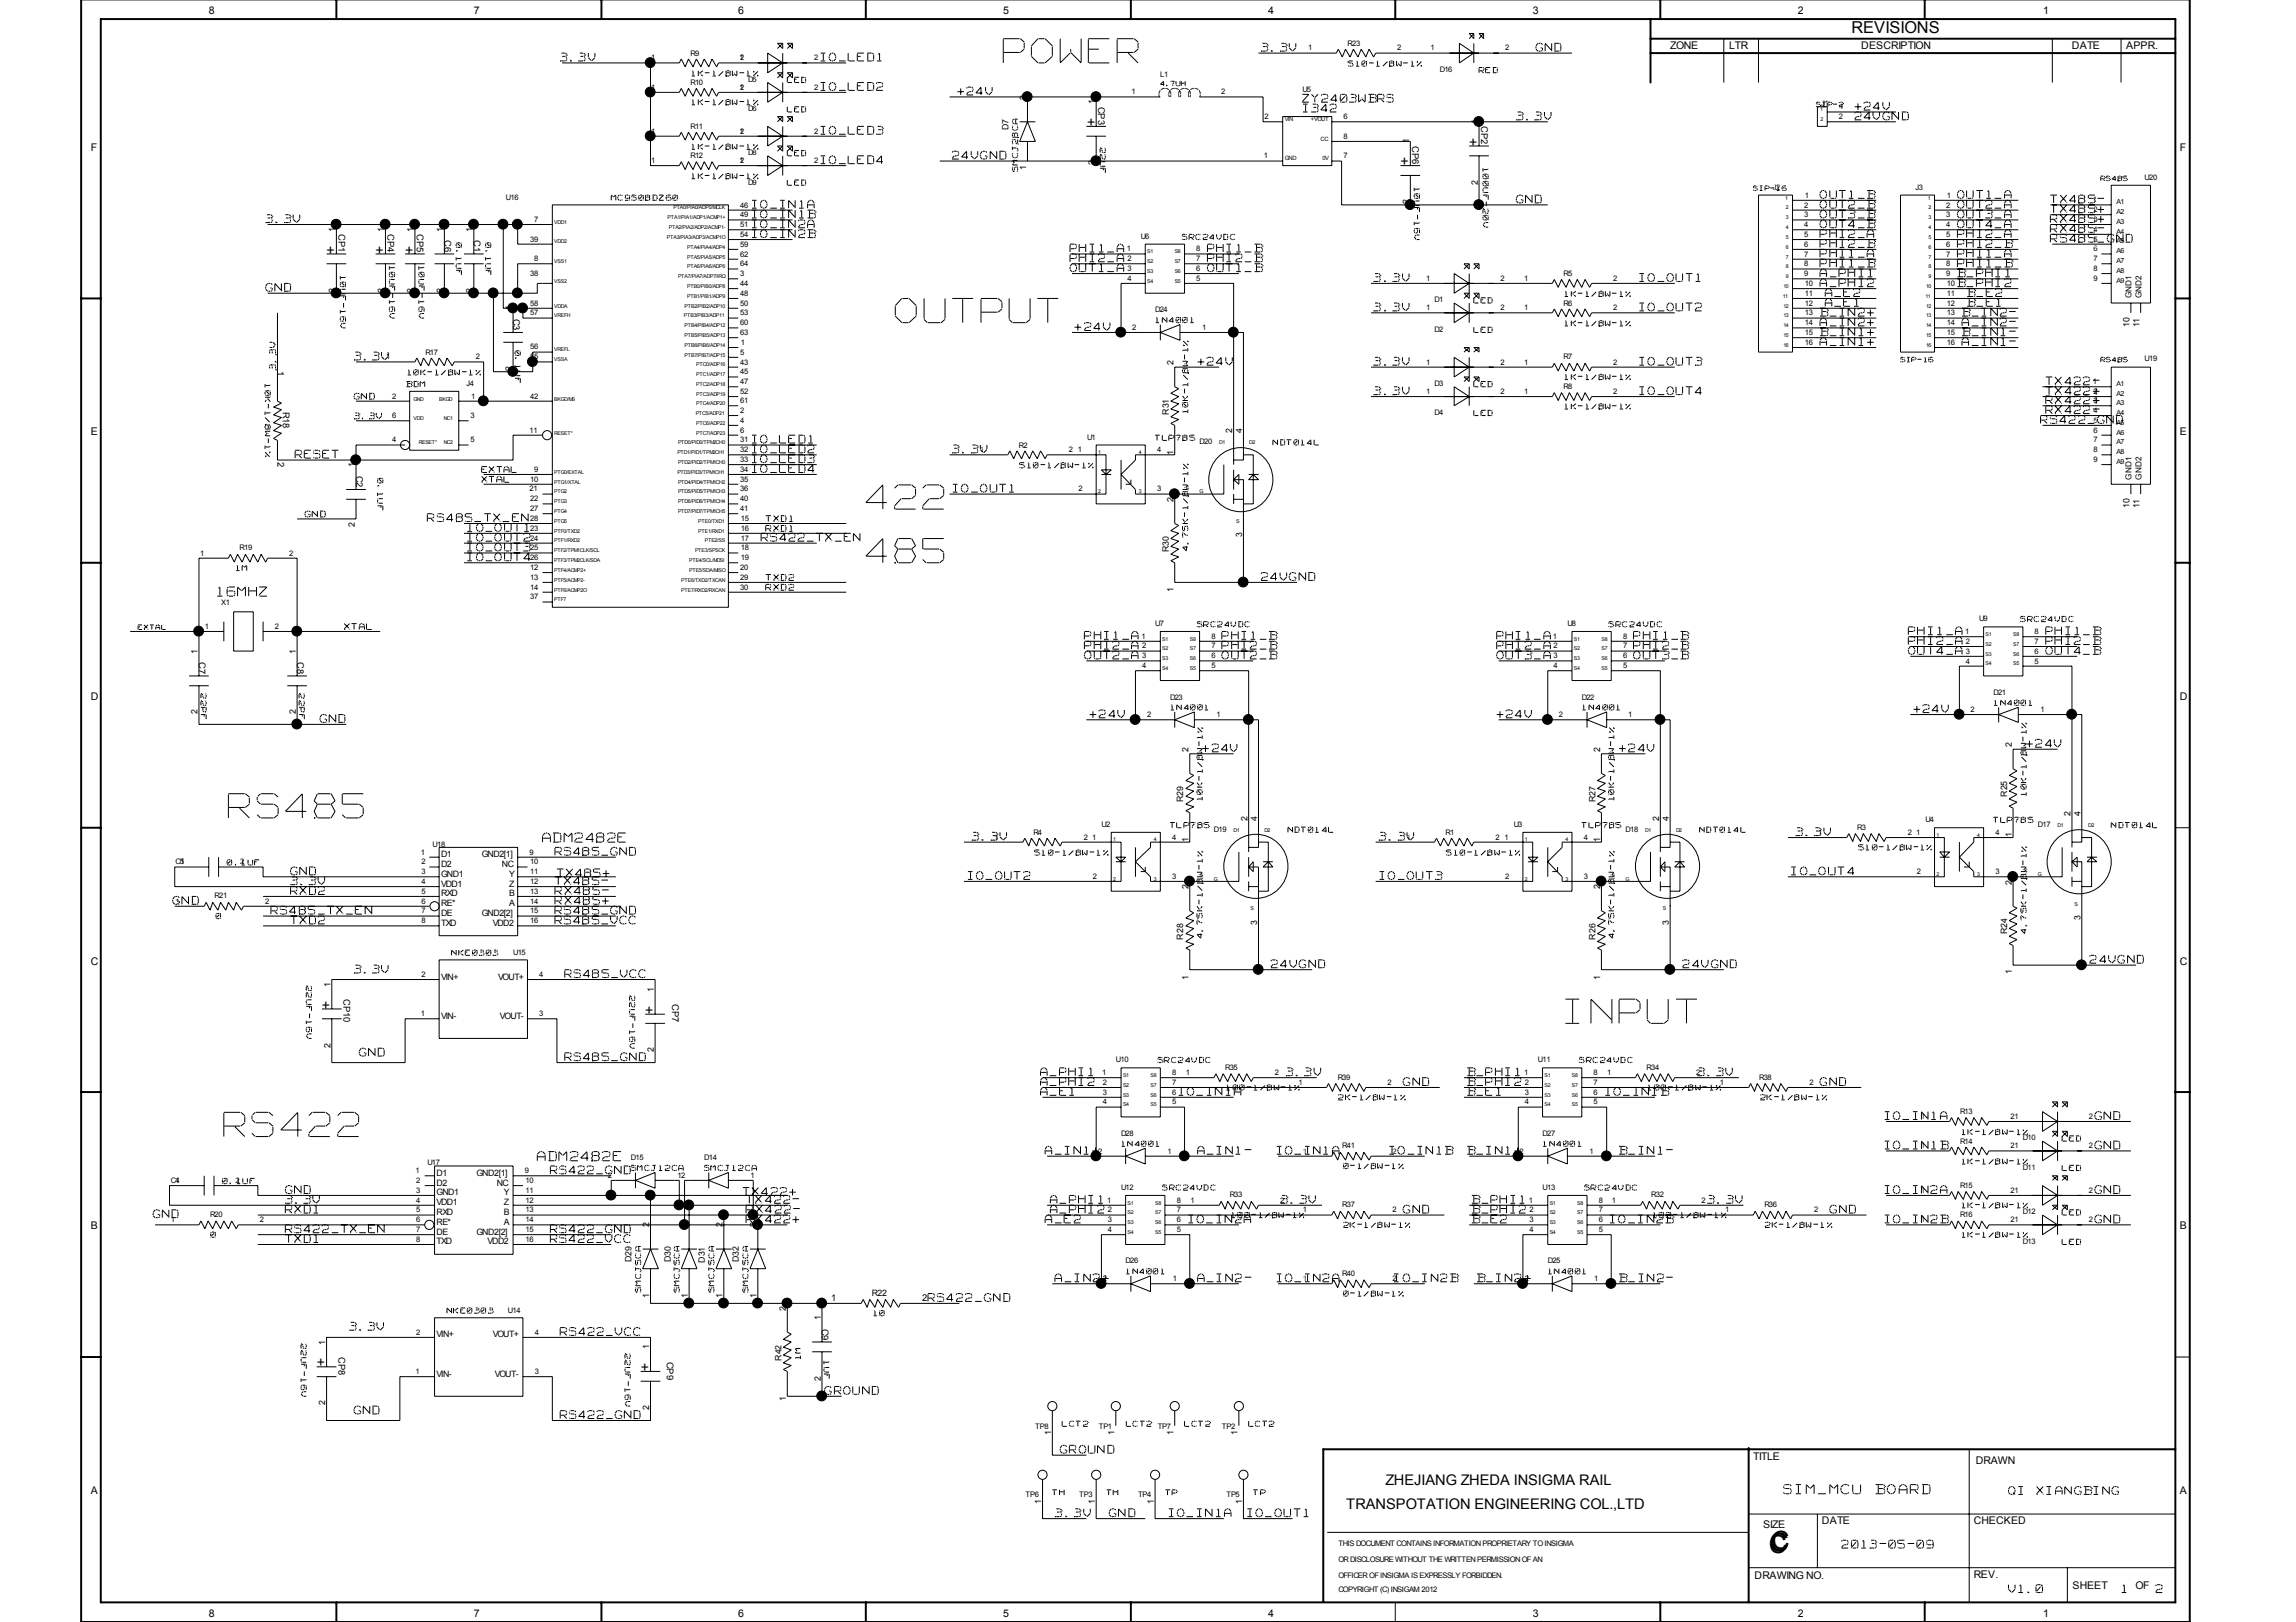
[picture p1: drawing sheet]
<svg xmlns="http://www.w3.org/2000/svg" width="297mm" height="210mm" viewBox="0 0 297 210" stroke-linecap="round" stroke-linejoin="round" font-family="sans-serif">
<defs><g id="words">
<g font-size="6" fill="#fff">
<text x="129.8" y="8.7">POWER</text>
<text x="115.8" y="42.3">OUTPUT</text>
<text x="112" y="66.5">422</text>
<text x="112" y="73.4">485</text>
<text x="29.5" y="106.4">RS485</text>
<text x="202.5" y="133">INPUT</text>
<text x="29" y="147.7">RS422</text>
</g>
<text font-size="3.3" x="228.9" y="200.9">C</text>
<text font-size="2.3" fill="#fff" x="230.7" y="193.6">SIM_MCU BOARD</text>
<g font-size="2.2" fill="#fff">
<text x="28.1" y="77.3">16MHZ</text>
<text x="70.2" y="109.1">ADM2482E</text>
<text x="69.5" y="150.4">ADM2482E</text>
</g>
<text font-size="2.1" x="239.5" y="4.3">REVISIONS</text>
<g font-size="1.9" fill="#fff">
<text x="72.5" y="8.1">3.3V</text>
<text x="106.2" y="8.1">IO_LED1</text>
<text x="106.2" y="11.9">IO_LED2</text>
<text x="163.2" y="6.8">3.3V</text>
<text x="198.7" y="6.8">GND</text>
<text x="106.2" y="17.5">IO_LED3</text>
<text x="123.9" y="12.5">+24V</text>
<text x="168.5" y="13.4">ZY2403WBRS</text>
<text x="168.6" y="14.7">I342</text>
<text x="196.2" y="15.7">3.3V</text>
<text x="239.9" y="15.7">24VGND</text>
<text x="239.9" y="14.4">+24V</text>
<text x="106.2" y="21.4">IO_LED4</text>
<text x="123.2" y="20.8">24VGND</text>
<text x="34.4" y="29">3.3V</text>
<text x="97.3" y="28.4">IO_IN1B</text>
<text x="97.3" y="29.6">IO_IN2A</text>
<text x="97.3" y="27.1">IO_IN1A</text>
<text x="196.2" y="26.4">GND</text>
<text x="235.5" y="29.6">OUT4_B</text>
<text x="235.5" y="28.4">OUT3_B</text>
<text x="235.5" y="27.1">OUT2_B</text>
<text x="235.5" y="25.8">OUT1_B</text>
<text x="253.2" y="29.6">OUT4_A</text>
<text x="253.2" y="28.4">OUT3_A</text>
<text x="253.2" y="25.8">OUT1_A</text>
<text x="253.2" y="27.1">OUT2_A</text>
<text x="265.3" y="29">RX485+</text>
<text x="265.3" y="26.4">TX485-</text>
<text x="265.3" y="27.7">TX485+</text>
<text x="97.3" y="30.9">IO_IN2B</text>
<text x="138.4" y="34.1">PHI2_A</text>
<text x="138.4" y="35.3">OUT1_A</text>
<text x="138.4" y="32.8">PHI1_A</text>
<text x="156.2" y="32.8">PHI1_B</text>
<text x="156.2" y="34.1">PHI2_B</text>
<text x="156.2" y="35.3">OUT1_B</text>
<text x="235.5" y="34.7">PHI1_B</text>
<text x="235.5" y="36">A_PHI1</text>
<text x="235.5" y="30.9">PHI2_A</text>
<text x="235.5" y="32.2">PHI2_B</text>
<text x="235.5" y="33.5">PHI1_A</text>
<text x="253.2" y="33.5">PHI1_A</text>
<text x="253.2" y="32.2">PHI2_B</text>
<text x="253.2" y="30.9">PHI2_A</text>
<text x="253.2" y="36">B_PHI1</text>
<text x="253.2" y="34.7">PHI1_B</text>
<text x="265.3" y="30.2">RX485-</text>
<text x="265.3" y="31.5">RS485_GND</text>
<text x="34.4" y="37.9">GND</text>
<text x="177.7" y="36.6">3.3V</text>
<text x="177.7" y="40.4">3.3V</text>
<text x="212.1" y="40.4">IO_OUT2</text>
<text x="212.1" y="36.6">IO_OUT1</text>
<text x="235.5" y="41.1">B_IN2+</text>
<text x="235.5" y="37.3">A_PHI2</text>
<text x="236.1" y="39.8">A_E1</text>
<text x="236.1" y="38.5">A_E2</text>
<text x="253.2" y="37.3">B_PHI2</text>
<text x="253.8" y="41.1">B_IN2-</text>
<text x="254.5" y="39.8">B_E1</text>
<text x="254.5" y="38.5">B_E2</text>
<text x="45.8" y="46.8">3.3V</text>
<text x="139" y="42.9">+24V</text>
<text x="154.9" y="47.4">+24V</text>
<text x="177.7" y="47.4">3.3V</text>
<text x="212.1" y="47.4">IO_OUT3</text>
<text x="235.5" y="42.3">A_IN2+</text>
<text x="235.5" y="44.9">A_IN1+</text>
<text x="235.5" y="43.6">B_IN1+</text>
<text x="253.8" y="42.3">A_IN2-</text>
<text x="253.8" y="44.9">A_IN1-</text>
<text x="253.8" y="43.6">B_IN1-</text>
<text x="177.7" y="51.2">3.3V</text>
<text x="212.1" y="51.2">IO_OUT4</text>
<text x="264.7" y="50">TX422-</text>
<text x="264.7" y="51.2">TX422+</text>
<text x="264.7" y="53.7">RX422-</text>
<text x="264.7" y="52.4">RX422+</text>
<text x="38.2" y="59.5">RESET</text>
<text x="97.3" y="57.5">IO_LED1</text>
<text x="97.3" y="58.8">IO_LED2</text>
<text x="123.2" y="58.8">3.3V</text>
<text x="264" y="55">RS422_GND</text>
<text x="97.3" y="60">IO_LED3</text>
<text x="97.3" y="61.3">IO_LED4</text>
<text x="123.3" y="63.9">IO_OUT1</text>
<text x="55.3" y="67.7">RS485_TX_EN</text>
<text x="60.5" y="71.5">IO_OUT3</text>
<text x="60.5" y="70.2">IO_OUT2</text>
<text x="60.5" y="68.9">IO_OUT1</text>
<text x="98.5" y="70.2">RS422_TX_EN</text>
<text x="60.5" y="72.7">IO_OUT4</text>
<text x="163.2" y="75.3">24VGND</text>
<text x="140.3" y="82.9">PHI1_A</text>
<text x="158.1" y="82.9">PHI1_B</text>
<text x="193.6" y="82.9">PHI1_A</text>
<text x="211.3" y="82.9">PHI1_B</text>
<text x="246.9" y="82.3">PHI1_A</text>
<text x="246.9" y="83.6">PHI2_A</text>
<text x="264.7" y="83.6">PHI2_B</text>
<text x="264.7" y="82.3">PHI1_B</text>
<text x="140.3" y="85.4">OUT2_A</text>
<text x="140.3" y="84.2">PHI2_A</text>
<text x="158.1" y="84.2">PHI2_B</text>
<text x="158.1" y="85.4">OUT2_B</text>
<text x="193.6" y="85.4">OUT3_A</text>
<text x="193.6" y="84.2">PHI2_A</text>
<text x="211.3" y="84.2">PHI2_B</text>
<text x="211.3" y="85.4">OUT3_B</text>
<text x="246.9" y="84.9">OUT4_A</text>
<text x="264.7" y="84.9">OUT4_B</text>
<text x="41.4" y="93.7">GND</text>
<text x="141" y="93.1">+24V</text>
<text x="193.6" y="93.1">+24V</text>
<text x="247.6" y="92.4">+24V</text>
<text x="155.5" y="97.5">+24V</text>
<text x="209.5" y="97.5">+24V</text>
<text x="262.1" y="96.9">+24V</text>
<text x="37.6" y="113.4">GND</text>
<text x="71.8" y="110.8">RS485_GND</text>
<text x="72.1" y="113.6">TX485+</text>
<text x="125.2" y="114">IO_OUT2</text>
<text x="125.7" y="108.9">3.3V</text>
<text x="178.4" y="108.9">3.3V</text>
<text x="178.5" y="114">IO_OUT3</text>
<text x="231.7" y="113.4">IO_OUT4</text>
<text x="232.3" y="108.3">3.3V</text>
<text x="22.4" y="117.2">GND</text>
<text x="35.1" y="118.5">RS485_TX_EN</text>
<text x="37.6" y="114.7">3.3V</text>
<text x="37.6" y="115.9">RXD2</text>
<text x="37.6" y="119.7">TXD2</text>
<text x="71.8" y="119.7">RS485_VCC</text>
<text x="71.8" y="118.5">RS485_GND</text>
<text x="71.8" y="114.7">TX485-</text>
<text x="71.8" y="117.2">RX485+</text>
<text x="71.8" y="115.9">RX485-</text>
<text x="164.4" y="125.4">24VGND</text>
<text x="217.7" y="125.4">24VGND</text>
<text x="270.3" y="124.8">24VGND</text>
<text x="45.8" y="126.1">3.3V</text>
<text x="73.1" y="126.7">RS485_VCC</text>
<text x="46.5" y="136.8">GND</text>
<text x="73.1" y="137.4">RS485_GND</text>
<text x="134.6" y="139.4">A_PHI1</text>
<text x="134.6" y="141.9">A_E1</text>
<text x="134.6" y="140.6">A_PHI2</text>
<text x="152.5" y="141.9">IO_IN1A</text>
<text x="166.4" y="139.4">3.3V</text>
<text x="181.5" y="140.6">GND</text>
<text x="189.8" y="140.6">B_PHI2</text>
<text x="189.8" y="141.9">B_E1</text>
<text x="189.8" y="139.4">B_PHI1</text>
<text x="207.7" y="141.9">IO_IN1B</text>
<text x="219.6" y="139.4">3.3V</text>
<text x="235.5" y="140.6">GND</text>
<text x="135.2" y="149.5">A_IN1+</text>
<text x="154.9" y="149.5">A_IN1-</text>
<text x="165.2" y="149.5">IO_IN1A</text>
<text x="179.7" y="149.5">IO_IN1B</text>
<text x="189.8" y="149.5">B_IN1+</text>
<text x="209.5" y="149.5">B_IN1-</text>
<text x="243.8" y="148.9">IO_IN1B</text>
<text x="243.8" y="145">IO_IN1A</text>
<text x="271" y="145">GND</text>
<text x="271" y="148.9">GND</text>
<text x="36.9" y="155.9">3.3V</text>
<text x="36.9" y="154.6">GND</text>
<text x="71.2" y="152.1">RS422_GND</text>
<text x="96.1" y="154.9">TX422+</text>
<text x="96.5" y="155.9">TX422-</text>
<text x="135.9" y="155.9">A_PHI1</text>
<text x="165.7" y="155.9">3.3V</text>
<text x="190.4" y="155.9">B_PHI1</text>
<text x="220.9" y="155.9">3.3V</text>
<text x="243.8" y="154.6">IO_IN2A</text>
<text x="271" y="154.6">GND</text>
<text x="19.8" y="157.7">GND</text>
<text x="36.9" y="159.7">RS422_TX_EN</text>
<text x="36.9" y="161">TXD1</text>
<text x="36.9" y="157.2">RXD1</text>
<text x="71.2" y="161">RS422_VCC</text>
<text x="71.2" y="159.7">RS422_GND</text>
<text x="96.5" y="158.4">RX422+</text>
<text x="96.5" y="157.2">RX422-</text>
<text x="135.2" y="158.4">A_E2</text>
<text x="135.9" y="157.2">A_PHI2</text>
<text x="153.8" y="158.4">IO_IN2A</text>
<text x="181.5" y="157.2">GND</text>
<text x="190.4" y="157.2">B_PHI2</text>
<text x="190.4" y="158.4">B_E2</text>
<text x="208.3" y="158.4">IO_IN2B</text>
<text x="236.7" y="157.2">GND</text>
<text x="243.8" y="158.4">IO_IN2B</text>
<text x="271" y="158.4">GND</text>
<text x="136.5" y="166">A_IN2+</text>
<text x="154.9" y="166">A_IN2-</text>
<text x="165.2" y="166">IO_IN2A</text>
<text x="180.3" y="166">IO_IN2B</text>
<text x="191.1" y="166">B_IN2+</text>
<text x="209.5" y="166">B_IN2-</text>
<text x="45.2" y="172.3">3.3V</text>
<text x="72.5" y="173">RS422_VCC</text>
<text x="120.1" y="168.6">RS422_GND</text>
<text x="45.8" y="183.1">GND</text>
<text x="72.5" y="183.7">RS422_GND</text>
<text x="106.7" y="180.6">GROUND</text>
<text x="137.2" y="188.2">GROUND</text>
<text x="136.5" y="196.4">3.3V</text>
<text x="143.5" y="196.4">GND</text>
<text x="151.2" y="196.4">IO_IN1A</text>
<text x="161.4" y="196.4">IO_OUT1</text>
<text x="259.8" y="193.6">QI</text>
<text x="263.4" y="193.6">XIANGBING</text>
<text x="238.3" y="200.5">2013-05-09</text>
<text x="259.8" y="206.3">V1.0</text>
<text x="274.5" y="206.3">1</text>
<text x="278.9" y="206.3">2</text>
</g>
<g font-size="1.9">
<text x="174.2" y="195.3">TRANSPOTATION ENGINEERING COL.,LTD</text>
<text x="179.2" y="192.1">ZHEJIANG ZHEDA INSIGMA RAIL</text>
</g>
<g font-size="1.8">
<text x="140.6" y="16.4">+</text>
<text x="181.2" y="21.5">+</text>
<text x="190.1" y="19">+</text>
<text x="42.2" y="32.9">+</text>
<text x="48.6" y="32.9">+</text>
<text x="52.4" y="32.9">+</text>
<text x="41.7" y="130.7">+</text>
<text x="83.5" y="131.3">+</text>
<text x="41" y="177">+</text>
<text x="82.9" y="177.6">+</text>
</g>
<text font-size="1.7" fill="#fff" x="35.9" y="47.9" transform="rotate(-90 35.9 47.9)">3.3V</text>
<g font-size="1.6" fill="#fff">
<text x="131.9" y="22.2" transform="rotate(-90 131.9 22.2)">SMCJ28CA</text>
<text x="142" y="19.1" transform="rotate(90 142 19.1)">22UF</text>
<text x="191.5" y="21.8" transform="rotate(90 191.5 21.8)">100UF-20V</text>
<text x="182.6" y="24.3" transform="rotate(90 182.6 24.3)">10UF-16V</text>
<text x="43.7" y="35.7" transform="rotate(90 43.7 35.7)">10UF-16V</text>
<text x="50" y="34.5" transform="rotate(90 50 34.5)">10UF-16V</text>
<text x="53.8" y="34.5" transform="rotate(90 53.8 34.5)">10UF-16V</text>
<text x="58.7" y="31.4" transform="rotate(90 58.7 31.4)">0.1UF</text>
<text x="62.5" y="31.4" transform="rotate(90 62.5 31.4)">0.1UF</text>
<text x="66.3" y="45.4" transform="rotate(90 66.3 45.4)">0.1UF</text>
<text x="34" y="49.7" transform="rotate(90 34 49.7)">10K-1/8W-1%</text>
<text x="153.9" y="53.4" transform="rotate(-90 153.9 53.4)">10K-1/8W-1%</text>
<text x="48.5" y="61.9" transform="rotate(90 48.5 61.9)">0.1UF</text>
<text x="153.9" y="71.3" transform="rotate(-90 153.9 71.3)">4.75K-1/8W-1%</text>
<text x="25.7" y="89.8" transform="rotate(90 25.7 89.8)">22PF</text>
<text x="38.4" y="89.8" transform="rotate(90 38.4 89.8)">22PF</text>
<text x="155.8" y="103.6" transform="rotate(-90 155.8 103.6)">10K-1/8W-1%</text>
<text x="209" y="103.6" transform="rotate(-90 209 103.6)">10K-1/8W-1%</text>
<text x="262.4" y="103" transform="rotate(-90 262.4 103)">10K-1/8W-1%</text>
<text x="155.8" y="121.4" transform="rotate(-90 155.8 121.4)">4.75K-1/8W-1%</text>
<text x="209" y="121.4" transform="rotate(-90 209 121.4)">4.75K-1/8W-1%</text>
<text x="262.4" y="120.8" transform="rotate(-90 262.4 120.8)">4.75K-1/8W-1%</text>
<text x="39.3" y="127.6" transform="rotate(90 39.3 127.6)">22UF-16V</text>
<text x="81.1" y="128.9" transform="rotate(90 81.1 128.9)">22UF-16V</text>
<text x="83.1" y="167.2" transform="rotate(-90 83.1 167.2)">SMCJ5CA</text>
<text x="88.1" y="167.2" transform="rotate(-90 88.1 167.2)">SMCJ5CA</text>
<text x="92.6" y="167.2" transform="rotate(-90 92.6 167.2)">SMCJ5CA</text>
<text x="97" y="167.2" transform="rotate(-90 97 167.2)">SMCJ5CA</text>
<text x="38.6" y="173.9" transform="rotate(90 38.6 173.9)">22UF-16V</text>
<text x="80.5" y="175.2" transform="rotate(90 80.5 175.2)">22UF-16V</text>
<text x="103.8" y="175.9" transform="rotate(-90 103.8 175.9)">1M</text>
<text x="106.3" y="176.1" transform="rotate(90 106.3 176.1)">1UF</text>
</g>
<g font-size="1.5" fill="#fff">
<text x="45.8" y="51.8">GND</text>
<text x="45.8" y="54.4">3.3V</text>
<text x="62.3" y="61.3">EXTAL</text>
<text x="62.3" y="62.6">XTAL</text>
<text x="39.5" y="67.1">GND</text>
<text x="99.1" y="68.9">RXD1</text>
<text x="99.1" y="67.7">TXD1</text>
<text x="99.1" y="76.6">RXD2</text>
<text x="99.1" y="75.3">TXD2</text>
<text x="44.5" y="81.6">XTAL</text>
</g>
<g font-size="1.4">
<text x="27" y="1.8">8</text>
<text x="61.3" y="1.8">7</text>
<text x="95.5" y="1.8">6</text>
<text x="129.8" y="1.8">5</text>
<text x="164.1" y="1.8">4</text>
<text x="198.3" y="1.8">3</text>
<text x="232.6" y="1.8">2</text>
<text x="264.3" y="1.8">1</text>
<text x="216.1" y="6.3">ZONE</text>
<text x="223.7" y="6.3">LTR</text>
<text x="240.8" y="6.3">DESCRIPTION</text>
<text x="268.1" y="6.3">DATE</text>
<text x="275.1" y="6.3">APPR.</text>
<text x="11.8" y="19.6">F</text>
<text x="282" y="19.6">F</text>
<text x="11.8" y="56.3">E</text>
<text x="282" y="56.3">E</text>
<text x="11.8" y="90.6">D</text>
<text x="282" y="90.6">D</text>
<text x="11.8" y="124.9">C</text>
<text x="282" y="124.9">C</text>
<text x="11.8" y="159.1">B</text>
<text x="282" y="159.1">B</text>
<text x="226.8" y="188.9">TITLE</text>
<text x="255.6" y="189.4">DRAWN</text>
<text x="11.8" y="193.4">A</text>
<text x="228.1" y="197.8">SIZE</text>
<text x="235.7" y="197.2">DATE</text>
<text x="255.4" y="197.2">CHECKED</text>
<text x="282" y="193.4">A</text>
<text x="27" y="209.2">8</text>
<text x="61.3" y="209.2">7</text>
<text x="95.5" y="209.2">6</text>
<text x="129.8" y="209.2">5</text>
<text x="164.1" y="209.2">4</text>
<text x="198.3" y="209.2">3</text>
<text x="227" y="204.3">DRAWING NO.</text>
<text x="232.6" y="209.2">2</text>
<text x="255.4" y="204.1">REV.</text>
<text x="264.3" y="209.2">1</text>
<text x="268.1" y="205.6">SHEET</text>
<text x="276.3" y="205.7">OF</text>
</g>
<g font-size="1.3" fill="#fff">
<text x="89.5" y="10">1K-1/8W-1%</text>
<text x="101.9" y="10.9">LED</text>
<text x="174.4" y="8.7">510-1/8W-1%</text>
<text x="191.3" y="9.6">RED</text>
<text x="89.5" y="13.7">1K-1/8W-1%</text>
<text x="101.9" y="14.7">LED</text>
<text x="89.5" y="19.5">1K-1/8W-1%</text>
<text x="89.5" y="23.3">1K-1/8W-1%</text>
<text x="101.9" y="20.3">LED</text>
<text x="79.1" y="26.1">MC9S08DZ60</text>
<text x="101.9" y="24.1">LED</text>
<text x="152.9" y="31.2">SRC24VDC</text>
<text x="149.5" y="41.9">1N4001</text>
<text x="190.7" y="39.4">LED</text>
<text x="202.4" y="38.5">1K-1/8W-1%</text>
<text x="190.7" y="43.2">LED</text>
<text x="202.4" y="42.3">1K-1/8W-1%</text>
<text x="52.6" y="50.2">BDM</text>
<text x="52.7" y="48.7">10K-1/8W-1%</text>
<text x="190.7" y="53.9">LED</text>
<text x="190.7" y="50.2">LED</text>
<text x="202.4" y="49.3">1K-1/8W-1%</text>
<text x="202.4" y="53.1">1K-1/8W-1%</text>
<text x="149.4" y="57.2">TLP785</text>
<text x="164.7" y="57.8">NDT014L</text>
<text x="131.9" y="60.7">510-1/8W-1%</text>
<text x="30.6" y="74">1M</text>
<text x="154.9" y="81.3">SRC24VDC</text>
<text x="208.1" y="81.3">SRC24VDC</text>
<text x="261.4" y="80.6">SRC24VDC</text>
<text x="151.5" y="92">1N4001</text>
<text x="204.7" y="92">1N4001</text>
<text x="258" y="91.5">1N4001</text>
<text x="151.4" y="107.3">TLP785</text>
<text x="166.6" y="107.9">NDT014L</text>
<text x="204.6" y="107.3">TLP785</text>
<text x="219.9" y="107.9">NDT014L</text>
<text x="257.9" y="106.6">TLP785</text>
<text x="273.1" y="107.3">NDT014L</text>
<text x="29.4" y="112.1">0.1UF</text>
<text x="133.9" y="110.8">510-1/8W-1%</text>
<text x="187.1" y="110.8">510-1/8W-1%</text>
<text x="240.5" y="110.2">510-1/8W-1%</text>
<text x="27.9" y="119.1">0</text>
<text x="58.4" y="123.8">NKE0303</text>
<text x="149.8" y="137.7">SRC24VDC</text>
<text x="204.3" y="137.7">SRC24VDC</text>
<text x="158.7" y="141.2">100-1/8W-1%</text>
<text x="173.1" y="142.5">2K-1/8W-1%</text>
<text x="213.2" y="141.2">100-1/8W-1%</text>
<text x="227.8" y="142.5">2K-1/8W-1%</text>
<text x="145.1" y="148.5">1N4001</text>
<text x="199.6" y="148.5">1N4001</text>
<text x="253.8" y="147">1K-1/8W-1%</text>
<text x="266.8" y="147.8">LED</text>
<text x="28.8" y="153.3">0.1UF</text>
<text x="81.6" y="151.7">SMCJ12CA</text>
<text x="91.1" y="151.7">SMCJ12CA</text>
<text x="150.4" y="154.2">SRC24VDC</text>
<text x="173.8" y="151.4">0-1/8W-1%</text>
<text x="205" y="154.2">SRC24VDC</text>
<text x="253.8" y="150.8">1K-1/8W-1%</text>
<text x="266.8" y="151.7">LED</text>
<text x="27.3" y="160.3">0</text>
<text x="159.3" y="157.7">100-1/8W-1%</text>
<text x="173.8" y="159">2K-1/8W-1%</text>
<text x="213.9" y="157.7">100-1/8W-1%</text>
<text x="228.3" y="159">2K-1/8W-1%</text>
<text x="253.8" y="156.5">1K-1/8W-1%</text>
<text x="253.8" y="160.3">1K-1/8W-1%</text>
<text x="266.8" y="161.2">LED</text>
<text x="266.8" y="157.4">LED</text>
<text x="145.7" y="165">1N4001</text>
<text x="173.8" y="167.9">0-1/8W-1%</text>
<text x="200.3" y="165">1N4001</text>
<text x="57.8" y="170.1">NKE0303</text>
<text x="113" y="170.4">10</text>
<text x="137.4" y="184.8">LCT2</text>
<text x="145.7" y="184.8">LCT2</text>
<text x="153.2" y="184.8">LCT2</text>
<text x="161.5" y="184.8">LCT2</text>
<text x="136.1" y="193.6">TH</text>
<text x="143.2" y="193.6">TH</text>
<text x="150.8" y="193.6">TP</text>
<text x="162.1" y="193.6">TP</text>
</g>
<g font-size="1.2">
<text x="142.1" y="13.8" transform="rotate(90 142.1 13.8)">CP3</text>
<text x="191.6" y="16.4" transform="rotate(90 191.6 16.4)">CP2</text>
<text x="182.7" y="18.9" transform="rotate(90 182.7 18.9)">CP6</text>
<text x="43.8" y="30.3" transform="rotate(90 43.8 30.3)">CP1</text>
<text x="50.1" y="30.3" transform="rotate(90 50.1 30.3)">CP4</text>
<text x="53.9" y="30.3" transform="rotate(90 53.9 30.3)">CP5</text>
<text x="57.5" y="31.1" transform="rotate(90 57.5 31.1)">C6</text>
<text x="61.3" y="31.1" transform="rotate(90 61.3 31.1)">C1</text>
<text x="66.4" y="41.2" transform="rotate(90 66.4 41.2)">C3</text>
<text x="35.9" y="48" transform="rotate(90 35.9 48)">1</text>
<text x="36.6" y="53.3" transform="rotate(90 36.6 53.3)">R18</text>
<text x="35.9" y="59.8" transform="rotate(90 35.9 59.8)">2</text>
<text x="46.1" y="61.6" transform="rotate(90 46.1 61.6)">C2</text>
<text x="25.7" y="85.7" transform="rotate(90 25.7 85.7)">C7</text>
<text x="38.4" y="85.7" transform="rotate(90 38.4 85.7)">C8</text>
<text x="44.4" y="129.3" transform="rotate(90 44.4 129.3)">CP10</text>
<text x="87" y="130" transform="rotate(90 87 130)">CP7</text>
<text x="106.3" y="172" transform="rotate(90 106.3 172)">C9</text>
<text x="107.5" y="168.4">1</text>
<text x="119.3" y="168.4">2</text>
<text x="43.8" y="175.6" transform="rotate(90 43.8 175.6)">CP8</text>
<text x="86.3" y="176.2" transform="rotate(90 86.3 176.2)">CP9</text>
</g>
<g font-size="1.1">
<text x="130.5" y="16.9" transform="rotate(-90 130.5 16.9)">D7</text>
<text x="132.8" y="13" transform="rotate(-90 132.8 13)">2</text>
<text x="141.6" y="13.5" transform="rotate(-90 141.6 13.5)">1</text>
<text x="191.2" y="16" transform="rotate(-90 191.2 16)">1</text>
<text x="132.8" y="22" transform="rotate(-90 132.8 22)">1</text>
<text x="141.6" y="21.4" transform="rotate(-90 141.6 21.4)">2</text>
<text x="182.3" y="18.6" transform="rotate(-90 182.3 18.6)">1</text>
<text x="191.2" y="23.9" transform="rotate(-90 191.2 23.9)">2</text>
<text x="43.3" y="30" transform="rotate(-90 43.3 30)">1</text>
<text x="49.7" y="30" transform="rotate(-90 49.7 30)">1</text>
<text x="53.5" y="30" transform="rotate(-90 53.5 30)">1</text>
<text x="57.3" y="30" transform="rotate(-90 57.3 30)">1</text>
<text x="61.1" y="30" transform="rotate(-90 61.1 30)">1</text>
<text x="182.3" y="26.4" transform="rotate(-90 182.3 26.4)">2</text>
<text x="43.3" y="37.9" transform="rotate(-90 43.3 37.9)">2</text>
<text x="49.7" y="37.9" transform="rotate(-90 49.7 37.9)">2</text>
<text x="53.5" y="37.9" transform="rotate(-90 53.5 37.9)">2</text>
<text x="57.3" y="37.9" transform="rotate(-90 57.3 37.9)">2</text>
<text x="61.1" y="37.9" transform="rotate(-90 61.1 37.9)">2</text>
<text x="66.2" y="40.1" transform="rotate(-90 66.2 40.1)">1</text>
<text x="275.8" y="38.6" transform="rotate(-90 275.8 38.6)">GND1</text>
<text x="277" y="38.6" transform="rotate(-90 277 38.6)">GND2</text>
<text x="151.8" y="47.3" transform="rotate(-90 151.8 47.3)">2</text>
<text x="275.5" y="42.3" transform="rotate(-90 275.5 42.3)">10</text>
<text x="276.8" y="42.3" transform="rotate(-90 276.8 42.3)">11</text>
<text x="66.2" y="48" transform="rotate(-90 66.2 48)">2</text>
<text x="151.2" y="53.7" transform="rotate(-90 151.2 53.7)">R31</text>
<text x="151.8" y="58.9" transform="rotate(-90 151.8 58.9)">1</text>
<text x="159.4" y="56.1" transform="rotate(-90 159.4 56.1)">2</text>
<text x="160.7" y="56.1" transform="rotate(-90 160.7 56.1)">4</text>
<text x="45.9" y="60.5" transform="rotate(-90 45.9 60.5)">1</text>
<text x="151.8" y="65" transform="rotate(-90 151.8 65)">2</text>
<text x="275.5" y="65.7" transform="rotate(-90 275.5 65.7)">10</text>
<text x="275.8" y="62.1" transform="rotate(-90 275.8 62.1)">GND1</text>
<text x="276.8" y="65.8" transform="rotate(-90 276.8 65.8)">11</text>
<text x="277" y="62.1" transform="rotate(-90 277 62.1)">GND2</text>
<text x="45.9" y="68.3" transform="rotate(-90 45.9 68.3)">2</text>
<text x="151.2" y="71.5" transform="rotate(-90 151.2 71.5)">R30</text>
<text x="160.7" y="69.5" transform="rotate(-90 160.7 69.5)">3</text>
<text x="151.8" y="76.6" transform="rotate(-90 151.8 76.6)">1</text>
<text x="25.6" y="84.6" transform="rotate(-90 25.6 84.6)">1</text>
<text x="38.3" y="84.6" transform="rotate(-90 38.3 84.6)">1</text>
<text x="25.6" y="92.4" transform="rotate(-90 25.6 92.4)">2</text>
<text x="38.3" y="92.4" transform="rotate(-90 38.3 92.4)">2</text>
<text x="153.8" y="97.3" transform="rotate(-90 153.8 97.3)">2</text>
<text x="207" y="97.3" transform="rotate(-90 207 97.3)">2</text>
<text x="260.3" y="96.7" transform="rotate(-90 260.3 96.7)">2</text>
<text x="153.1" y="103.8" transform="rotate(-90 153.1 103.8)">R29</text>
<text x="161.4" y="106.2" transform="rotate(-90 161.4 106.2)">2</text>
<text x="162.6" y="106.2" transform="rotate(-90 162.6 106.2)">4</text>
<text x="206.4" y="103.8" transform="rotate(-90 206.4 103.8)">R27</text>
<text x="214.6" y="106.2" transform="rotate(-90 214.6 106.2)">2</text>
<text x="215.9" y="106.2" transform="rotate(-90 215.9 106.2)">4</text>
<text x="259.7" y="103.1" transform="rotate(-90 259.7 103.1)">R25</text>
<text x="267.9" y="105.6" transform="rotate(-90 267.9 105.6)">2</text>
<text x="269.2" y="105.6" transform="rotate(-90 269.2 105.6)">4</text>
<text x="57.1" y="113.5">GND1</text>
<text x="57.1" y="112.2">D2</text>
<text x="57.1" y="110.9">D1</text>
<text x="62.3" y="110.9">GND2[1]</text>
<text x="64.9" y="112.2">NC</text>
<text x="65.9" y="113.5">Y</text>
<text x="153.8" y="109" transform="rotate(-90 153.8 109)">1</text>
<text x="207" y="109" transform="rotate(-90 207 109)">1</text>
<text x="260.3" y="108.3" transform="rotate(-90 260.3 108.3)">1</text>
<text x="57.1" y="119.8">TXD</text>
<text x="57.1" y="118.5">DE</text>
<text x="57.1" y="117.3">RE*</text>
<text x="57.1" y="116">RXD</text>
<text x="57.1" y="114.7">VDD1</text>
<text x="62.3" y="118.5">GND2[2]</text>
<text x="63.8" y="119.8">VDD2</text>
<text x="65.9" y="117.3">A</text>
<text x="65.9" y="116">B</text>
<text x="65.9" y="114.7">Z</text>
<text x="153.8" y="115.1" transform="rotate(-90 153.8 115.1)">2</text>
<text x="162.6" y="119.6" transform="rotate(-90 162.6 119.6)">3</text>
<text x="207" y="115.1" transform="rotate(-90 207 115.1)">2</text>
<text x="215.9" y="119.6" transform="rotate(-90 215.9 119.6)">3</text>
<text x="260.3" y="114.5" transform="rotate(-90 260.3 114.5)">2</text>
<text x="269.2" y="119.1" transform="rotate(-90 269.2 119.1)">3</text>
<text x="153.1" y="121.6" transform="rotate(-90 153.1 121.6)">R28</text>
<text x="206.4" y="121.6" transform="rotate(-90 206.4 121.6)">R26</text>
<text x="259.7" y="120.9" transform="rotate(-90 259.7 120.9)">R24</text>
<text x="42.8" y="127.7" transform="rotate(-90 42.8 127.7)">1</text>
<text x="57.1" y="131.8">VIN-</text>
<text x="57.1" y="126.8">VIN+</text>
<text x="64.4" y="126.8">VOUT+</text>
<text x="64.7" y="131.8">VOUT-</text>
<text x="84.6" y="128.4" transform="rotate(-90 84.6 128.4)">1</text>
<text x="153.8" y="126.8" transform="rotate(-90 153.8 126.8)">1</text>
<text x="207" y="126.8" transform="rotate(-90 207 126.8)">1</text>
<text x="260.3" y="126.1" transform="rotate(-90 260.3 126.1)">1</text>
<text x="42.8" y="135.6" transform="rotate(-90 42.8 135.6)">2</text>
<text x="84.6" y="136.2" transform="rotate(-90 84.6 136.2)">2</text>
<text x="56.5" y="156">VDD1</text>
<text x="56.5" y="154.7">GND1</text>
<text x="56.5" y="153.4">D2</text>
<text x="56.5" y="152.2">D1</text>
<text x="61.6" y="152.2">GND2[1]</text>
<text x="64.3" y="153.4">NC</text>
<text x="65.2" y="156">Z</text>
<text x="65.2" y="154.7">Y</text>
<text x="56.5" y="161.1">TXD</text>
<text x="56.5" y="159.8">DE</text>
<text x="56.5" y="158.5">RE*</text>
<text x="56.5" y="157.2">RXD</text>
<text x="61.6" y="159.8">GND2[2]</text>
<text x="63.1" y="161.1">VDD2</text>
<text x="65.2" y="158.5">A</text>
<text x="65.2" y="157.2">B</text>
<text x="84" y="158.8" transform="rotate(-90 84 158.8)">2</text>
<text x="89" y="158.8" transform="rotate(-90 89 158.8)">2</text>
<text x="93.5" y="158.8" transform="rotate(-90 93.5 158.8)">2</text>
<text x="97.9" y="158.8" transform="rotate(-90 97.9 158.8)">2</text>
<text x="81.7" y="163.3" transform="rotate(-90 81.7 163.3)">D29</text>
<text x="84" y="168" transform="rotate(-90 84 168)">1</text>
<text x="86.8" y="163.3" transform="rotate(-90 86.8 163.3)">D30</text>
<text x="89" y="168" transform="rotate(-90 89 168)">1</text>
<text x="91.2" y="163.4" transform="rotate(-90 91.2 163.4)">D31</text>
<text x="93.5" y="168" transform="rotate(-90 93.5 168)">1</text>
<text x="95.6" y="163.3" transform="rotate(-90 95.6 163.3)">D32</text>
<text x="97.9" y="168" transform="rotate(-90 97.9 168)">1</text>
<text x="112.8" y="167.7">R22</text>
<text x="56.5" y="173.1">VIN+</text>
<text x="63.8" y="173.1">VOUT+</text>
<text x="101.7" y="169.7" transform="rotate(-90 101.7 169.7)">2</text>
<text x="106.2" y="170.9" transform="rotate(-90 106.2 170.9)">1</text>
<text x="42.1" y="174" transform="rotate(-90 42.1 174)">1</text>
<text x="56.5" y="178.2">VIN-</text>
<text x="64" y="178.2">VOUT-</text>
<text x="84" y="174.6" transform="rotate(-90 84 174.6)">1</text>
<text x="101.1" y="176.1" transform="rotate(-90 101.1 176.1)">R42</text>
<text x="106.2" y="178.7" transform="rotate(-90 106.2 178.7)">2</text>
<text x="42.1" y="181.8" transform="rotate(-90 42.1 181.8)">2</text>
<text x="84" y="182.5" transform="rotate(-90 84 182.5)">2</text>
<text x="101.7" y="181.3" transform="rotate(-90 101.7 181.3)">1</text>
<text x="136" y="185.7" transform="rotate(-90 136 185.7)">1</text>
<text x="144.2" y="185.7" transform="rotate(-90 144.2 185.7)">1</text>
<text x="151.8" y="185.7" transform="rotate(-90 151.8 185.7)">1</text>
<text x="160.1" y="185.7" transform="rotate(-90 160.1 185.7)">1</text>
<text x="134.7" y="194.6" transform="rotate(-90 134.7 194.6)">1</text>
<text x="141.6" y="194.6" transform="rotate(-90 141.6 194.6)">1</text>
<text x="149.3" y="194.6" transform="rotate(-90 149.3 194.6)">1</text>
<text x="160.7" y="194.6" transform="rotate(-90 160.7 194.6)">1</text>
</g>
<g font-size="1">
<text x="174.3" y="5.9">R23</text>
<text x="84.2" y="11.6">1</text>
<text x="84.2" y="7.8">1</text>
<text x="89.3" y="11">R10</text>
<text x="89.3" y="7.2">R9</text>
<text x="95.7" y="11.6">1</text>
<text x="95.7" y="7.8">1</text>
<text x="95.8" y="11.6">2</text>
<text x="95.8" y="7.8">2</text>
<text x="96.8" y="10.6">D5</text>
<text x="105.3" y="11.6">2</text>
<text x="105.3" y="7.8">2</text>
<text x="150.1" y="10">L1</text>
<text x="168.5" y="11.9">U5</text>
<text x="169.2" y="6.5">1</text>
<text x="180.8" y="6.5">2</text>
<text x="185.1" y="6.5">1</text>
<text x="186.3" y="9.3">D16</text>
<text x="194.7" y="6.5">2</text>
<text x="84.2" y="17.3">1</text>
<text x="89.3" y="16.7">R11</text>
<text x="95.7" y="17.3">1</text>
<text x="95.8" y="17.3">2</text>
<text x="96.8" y="14.4">D6</text>
<text x="105.3" y="17.3">2</text>
<text x="146.4" y="12.2">1</text>
<text x="158" y="12.2">2</text>
<text x="163.6" y="15.4">2</text>
<text x="173.8" y="18">8</text>
<text x="173.8" y="15.4">6</text>
<text x="235.6" y="13.7">J1</text>
<text x="237.9" y="15.4">2</text>
<text x="238" y="14.2">1</text>
<text x="84.2" y="21.1">1</text>
<text x="89.3" y="20.5">R12</text>
<text x="95.7" y="21.1">1</text>
<text x="95.8" y="21.1">2</text>
<text x="96.8" y="23.9">D9</text>
<text x="96.8" y="20.1">D8</text>
<text x="105.3" y="21.1">2</text>
<text x="163.5" y="20.5">1</text>
<text x="173.8" y="20.5">7</text>
<text x="277.5" y="23.3">U20</text>
<text x="65.4" y="25.8">U16</text>
<text x="69.1" y="28.7">7</text>
<text x="95.8" y="29.4">51</text>
<text x="95.8" y="28.1">49</text>
<text x="95.8" y="26.9">46</text>
<text x="229.4" y="24.6">J2</text>
<text x="233.4" y="29.4">4</text>
<text x="233.4" y="28.1">3</text>
<text x="233.4" y="26.9">2</text>
<text x="233.5" y="25.6">1</text>
<text x="247.8" y="24.6">J3</text>
<text x="251.8" y="29.4">4</text>
<text x="251.8" y="28.1">3</text>
<text x="251.8" y="26.9">2</text>
<text x="251.9" y="25.6">1</text>
<text x="270.8" y="26.2">1</text>
<text x="270.8" y="30">4</text>
<text x="270.8" y="28.7">3</text>
<text x="270.8" y="27.4">2</text>
<text x="68.6" y="35.7">38</text>
<text x="68.6" y="31.3">39</text>
<text x="69.1" y="33.8">8</text>
<text x="95.8" y="35.7">3</text>
<text x="95.8" y="34.5">64</text>
<text x="95.8" y="33.2">62</text>
<text x="95.8" y="31.9">59</text>
<text x="95.8" y="30.7">54</text>
<text x="145.8" y="32.5">1</text>
<text x="145.9" y="35.1">3</text>
<text x="145.9" y="33.8">2</text>
<text x="147.6" y="30.9">U6</text>
<text x="154.8" y="32.5">8</text>
<text x="154.8" y="33.8">7</text>
<text x="154.8" y="35.1">6</text>
<text x="202.3" y="35.7">R5</text>
<text x="233.4" y="35.7">9</text>
<text x="233.4" y="34.5">8</text>
<text x="233.4" y="33.2">7</text>
<text x="233.4" y="31.9">6</text>
<text x="233.4" y="30.7">5</text>
<text x="251.8" y="35.7">9</text>
<text x="251.8" y="34.5">8</text>
<text x="251.8" y="33.2">7</text>
<text x="251.8" y="31.9">6</text>
<text x="251.8" y="30.7">5</text>
<text x="270.8" y="35.1">8</text>
<text x="270.8" y="33.8">7</text>
<text x="270.8" y="32.5">6</text>
<text x="270.8" y="31.3">5</text>
<text x="68.6" y="40.8">57</text>
<text x="68.6" y="39.6">58</text>
<text x="95.8" y="40.8">53</text>
<text x="95.8" y="39.6">50</text>
<text x="95.8" y="38.3">48</text>
<text x="95.8" y="37">44</text>
<text x="145.9" y="36.3">4</text>
<text x="149.4" y="40.4">D24</text>
<text x="154.8" y="36.3">5</text>
<text x="184.5" y="40.1">1</text>
<text x="184.5" y="36.3">1</text>
<text x="185.6" y="39.1">D1</text>
<text x="194.1" y="40.1">2</text>
<text x="194.1" y="36.3">2</text>
<text x="197.2" y="40.1">1</text>
<text x="197.2" y="36.3">1</text>
<text x="202.3" y="39.6">R6</text>
<text x="208.7" y="40.1">2</text>
<text x="208.7" y="36.3">2</text>
<text x="233.5" y="40.8">13</text>
<text x="233.5" y="39.6">12</text>
<text x="233.5" y="38.3">11</text>
<text x="233.5" y="37">10</text>
<text x="251.9" y="40.8">13</text>
<text x="251.9" y="39.6">12</text>
<text x="251.9" y="38.3">11</text>
<text x="251.9" y="37">10</text>
<text x="270.8" y="36.3">9</text>
<text x="50" y="46.5">1</text>
<text x="55" y="45.9">R17</text>
<text x="61.6" y="46.5">2</text>
<text x="68.6" y="46.5">55</text>
<text x="68.6" y="45.2">56</text>
<text x="95.8" y="47.2">43</text>
<text x="95.8" y="45.9">5</text>
<text x="95.8" y="43.4">63</text>
<text x="95.8" y="42.1">60</text>
<text x="95.8" y="44.6">1</text>
<text x="146.5" y="42.7">2</text>
<text x="155.5" y="42.7">1</text>
<text x="184.5" y="47.2">1</text>
<text x="185.6" y="42.9">D2</text>
<text x="194.1" y="47.2">2</text>
<text x="197.2" y="47.2">1</text>
<text x="202.3" y="46.5">R7</text>
<text x="208.7" y="47.2">2</text>
<text x="233.5" y="44.6">16</text>
<text x="233.5" y="43.4">15</text>
<text x="233.5" y="42.1">14</text>
<text x="251.9" y="44.6">16</text>
<text x="251.9" y="43.4">15</text>
<text x="251.9" y="42.1">14</text>
<text x="277.5" y="46.8">U19</text>
<text x="50.7" y="51.6">2</text>
<text x="60.4" y="50">J4</text>
<text x="61" y="51.6">1</text>
<text x="68.6" y="51.6">42</text>
<text x="95.8" y="53.4">2</text>
<text x="95.8" y="52.2">61</text>
<text x="95.8" y="51">52</text>
<text x="95.8" y="49.7">47</text>
<text x="95.8" y="48.4">45</text>
<text x="184.5" y="51">1</text>
<text x="185.6" y="53.7">D4</text>
<text x="185.6" y="50">D3</text>
<text x="194.1" y="51">2</text>
<text x="197.2" y="51">1</text>
<text x="202.3" y="50.3">R8</text>
<text x="208.7" y="51">2</text>
<text x="270.8" y="49.7">1</text>
<text x="270.8" y="53.4">4</text>
<text x="270.8" y="52.2">3</text>
<text x="270.8" y="51">2</text>
<text x="50.7" y="54.1">6</text>
<text x="50.7" y="57.2">4</text>
<text x="60.9" y="57.2">5</text>
<text x="60.9" y="54.1">3</text>
<text x="68.5" y="56">11</text>
<text x="95.8" y="59.8">33</text>
<text x="95.8" y="58.5">32</text>
<text x="95.8" y="57.2">31</text>
<text x="95.8" y="56">6</text>
<text x="95.8" y="54.7">4</text>
<text x="126.7" y="58.5">1</text>
<text x="131.8" y="57.9">R2</text>
<text x="138.3" y="58.5">2</text>
<text x="139.4" y="58.5">1</text>
<text x="140.6" y="56.9">U1</text>
<text x="149.7" y="58.5">4</text>
<text x="155.2" y="57.5">D20</text>
<text x="270.8" y="59.8">9</text>
<text x="270.8" y="58.5">8</text>
<text x="270.8" y="57.2">7</text>
<text x="270.8" y="56">6</text>
<text x="270.8" y="54.7">5</text>
<text x="68.5" y="63.6">21</text>
<text x="68.6" y="64.9">22</text>
<text x="68.6" y="62.3">10</text>
<text x="69.1" y="61.1">9</text>
<text x="95.8" y="64.9">40</text>
<text x="95.8" y="63.6">36</text>
<text x="95.8" y="62.3">35</text>
<text x="95.8" y="61.1">34</text>
<text x="139.5" y="63.6">2</text>
<text x="149.7" y="63.6">3</text>
<text x="153.4" y="63.6">1</text>
<text x="25.9" y="71.9">1</text>
<text x="31" y="71.2">R19</text>
<text x="37.4" y="71.9">2</text>
<text x="68.6" y="67.4">28</text>
<text x="68.6" y="66.1">27</text>
<text x="68.6" y="71.2">25</text>
<text x="68.6" y="69.9">24</text>
<text x="68.6" y="68.7">23</text>
<text x="95.8" y="66.1">41</text>
<text x="95.8" y="71.2">18</text>
<text x="95.8" y="69.9">17</text>
<text x="95.8" y="68.7">16</text>
<text x="95.8" y="67.4">15</text>
<text x="68.6" y="77.6">37</text>
<text x="68.6" y="76.3">14</text>
<text x="68.6" y="75">13</text>
<text x="68.6" y="73.8">12</text>
<text x="68.6" y="72.5">26</text>
<text x="95.8" y="76.3">30</text>
<text x="95.8" y="75">29</text>
<text x="95.8" y="73.8">20</text>
<text x="95.8" y="72.5">19</text>
<text x="26.5" y="81.4">1</text>
<text x="28.6" y="78.3">X1</text>
<text x="35.6" y="81.4">2</text>
<text x="147.7" y="82.6">1</text>
<text x="147.7" y="83.9">2</text>
<text x="149.4" y="81">U7</text>
<text x="156.7" y="82.6">8</text>
<text x="156.7" y="83.9">7</text>
<text x="200.9" y="82.6">1</text>
<text x="201" y="83.9">2</text>
<text x="202.8" y="81">U8</text>
<text x="210" y="82.6">8</text>
<text x="210" y="83.9">7</text>
<text x="254.3" y="82.1">1</text>
<text x="254.3" y="83.3">2</text>
<text x="256" y="80.4">U9</text>
<text x="263.2" y="82.1">8</text>
<text x="263.2" y="83.3">7</text>
<text x="147.7" y="86.5">4</text>
<text x="147.7" y="85.2">3</text>
<text x="156.7" y="85.2">6</text>
<text x="156.7" y="86.5">5</text>
<text x="201" y="86.5">4</text>
<text x="201" y="85.2">3</text>
<text x="210" y="85.2">6</text>
<text x="210" y="86.5">5</text>
<text x="254.3" y="85.9">4</text>
<text x="254.3" y="84.6">3</text>
<text x="257.9" y="89.9">D21</text>
<text x="263.2" y="84.6">6</text>
<text x="263.2" y="85.9">5</text>
<text x="148.4" y="92.8">2</text>
<text x="151.4" y="90.5">D23</text>
<text x="157.4" y="92.8">1</text>
<text x="201.7" y="92.8">2</text>
<text x="204.6" y="90.5">D22</text>
<text x="210.7" y="92.8">1</text>
<text x="254.9" y="92.1">2</text>
<text x="264" y="92.1">1</text>
<text x="142.5" y="107">U2</text>
<text x="157.1" y="107.6">D19</text>
<text x="195.8" y="107">U3</text>
<text x="210.3" y="107.6">D18</text>
<text x="240.3" y="107.4">R3</text>
<text x="249.1" y="106.4">U4</text>
<text x="263.7" y="107">D17</text>
<text x="22.7" y="111.9">C5</text>
<text x="23.4" y="111.9">1</text>
<text x="31.1" y="111.9">2</text>
<text x="54.4" y="110.6">1</text>
<text x="54.5" y="113.1">3</text>
<text x="54.5" y="111.9">2</text>
<text x="56" y="109.6">U18</text>
<text x="68.5" y="110.6">9</text>
<text x="68.6" y="113.1">11</text>
<text x="68.6" y="111.9">10</text>
<text x="128.6" y="108.6">1</text>
<text x="133.7" y="108">R4</text>
<text x="140.2" y="108.6">2</text>
<text x="141.3" y="108.6">1</text>
<text x="141.4" y="113.7">2</text>
<text x="151.6" y="108.6">4</text>
<text x="151.6" y="113.7">3</text>
<text x="155.3" y="113.7">1</text>
<text x="181.9" y="108.6">1</text>
<text x="187" y="108">R1</text>
<text x="193.5" y="108.6">2</text>
<text x="194.6" y="108.6">1</text>
<text x="194.7" y="113.7">2</text>
<text x="204.9" y="108.6">4</text>
<text x="204.9" y="113.7">3</text>
<text x="208.5" y="113.7">1</text>
<text x="235.2" y="108">1</text>
<text x="246.8" y="108">2</text>
<text x="247.9" y="108">1</text>
<text x="248" y="113.1">2</text>
<text x="258.1" y="108">4</text>
<text x="258.1" y="113.1">3</text>
<text x="261.9" y="113.1">1</text>
<text x="22.7" y="116.9">1</text>
<text x="27.8" y="116.3">R21</text>
<text x="34.3" y="116.9">2</text>
<text x="54.5" y="114.4">4</text>
<text x="54.5" y="119.5">8</text>
<text x="54.5" y="115.7">5</text>
<text x="54.5" y="116.9">6</text>
<text x="54.5" y="118.2">7</text>
<text x="68.6" y="114.4">12</text>
<text x="68.6" y="119.5">16</text>
<text x="68.6" y="118.2">15</text>
<text x="68.6" y="115.7">13</text>
<text x="68.6" y="116.9">14</text>
<text x="66.4" y="123.5">U15</text>
<text x="54.4" y="131.5">1</text>
<text x="54.5" y="126.4">2</text>
<text x="69.8" y="131.5">3</text>
<text x="69.8" y="126.4">4</text>
<text x="144.4" y="137.4">U10</text>
<text x="199" y="137.4">U11</text>
<text x="142.6" y="139.1">1</text>
<text x="142.7" y="142.9">4</text>
<text x="142.7" y="141.7">3</text>
<text x="142.7" y="140.4">2</text>
<text x="151.6" y="139.1">8</text>
<text x="151.6" y="140.4">7</text>
<text x="151.6" y="141.7">6</text>
<text x="151.6" y="142.9">5</text>
<text x="153.4" y="139.1">1</text>
<text x="158.5" y="138.4">R35</text>
<text x="164.9" y="139.1">2</text>
<text x="168" y="140.4">1</text>
<text x="173.1" y="139.7">R39</text>
<text x="179.5" y="140.4">2</text>
<text x="197.2" y="139.1">1</text>
<text x="197.3" y="142.9">4</text>
<text x="197.3" y="141.7">3</text>
<text x="197.3" y="140.4">2</text>
<text x="206.2" y="139.1">8</text>
<text x="206.2" y="140.4">7</text>
<text x="206.2" y="141.7">6</text>
<text x="206.2" y="142.9">5</text>
<text x="207.9" y="139.1">1</text>
<text x="213" y="138.4">R34</text>
<text x="219.5" y="139.1">2</text>
<text x="222.5" y="140.4">1</text>
<text x="227.6" y="139.7">R38</text>
<text x="234.1" y="140.4">2</text>
<text x="142.1" y="149.3">2</text>
<text x="145" y="147">D28</text>
<text x="151" y="149.3">1</text>
<text x="168.6" y="149.3">1</text>
<text x="173.7" y="148.6">R41</text>
<text x="180.2" y="149.3">2</text>
<text x="196.6" y="149.3">2</text>
<text x="199.6" y="147">D27</text>
<text x="205.7" y="149.3">1</text>
<text x="248.5" y="148.6">1</text>
<text x="248.5" y="144.8">1</text>
<text x="253.6" y="148">R14</text>
<text x="253.6" y="144.2">R13</text>
<text x="260.1" y="148.6">21</text>
<text x="260.1" y="144.8">21</text>
<text x="261.7" y="147.6">D10</text>
<text x="270.3" y="148.6">2</text>
<text x="270.3" y="144.8">2</text>
<text x="22.1" y="153.1">C4</text>
<text x="22.7" y="153.1">1</text>
<text x="30.5" y="153.1">2</text>
<text x="53.8" y="151.8">1</text>
<text x="53.8" y="155.6">4</text>
<text x="53.8" y="154.4">3</text>
<text x="53.8" y="153.1">2</text>
<text x="55.3" y="150.8">U17</text>
<text x="67.9" y="151.8">9</text>
<text x="68" y="155.6">12</text>
<text x="68" y="154.4">11</text>
<text x="68" y="153.1">10</text>
<text x="78.7" y="152.4">2</text>
<text x="81.6" y="150.1">D15</text>
<text x="87.6" y="152.4">12</text>
<text x="91.1" y="150.1">D14</text>
<text x="97.1" y="152.4">1</text>
<text x="143.3" y="155.6">1</text>
<text x="145" y="153.9">U12</text>
<text x="152.2" y="155.6">8</text>
<text x="154" y="155.6">1</text>
<text x="159.1" y="155">R33</text>
<text x="165.6" y="155.6">2</text>
<text x="197.8" y="155.6">1</text>
<text x="199.6" y="153.9">U13</text>
<text x="206.8" y="155.6">8</text>
<text x="208.5" y="155.6">1</text>
<text x="213.6" y="155">R32</text>
<text x="220.1" y="155.6">2</text>
<text x="248.5" y="154.4">1</text>
<text x="253.6" y="153.7">R15</text>
<text x="260.1" y="154.4">21</text>
<text x="261.7" y="151.4">D11</text>
<text x="270.3" y="154.4">2</text>
<text x="22.1" y="158.2">1</text>
<text x="27.2" y="157.5">R20</text>
<text x="33.6" y="158.2">2</text>
<text x="53.8" y="160.7">8</text>
<text x="53.8" y="156.9">5</text>
<text x="53.8" y="158.2">6</text>
<text x="53.8" y="159.4">7</text>
<text x="68" y="159.4">15</text>
<text x="68" y="160.7">16</text>
<text x="68" y="156.9">13</text>
<text x="68" y="158.2">14</text>
<text x="143.3" y="159.4">4</text>
<text x="143.3" y="158.2">3</text>
<text x="143.3" y="156.9">2</text>
<text x="152.2" y="156.9">7</text>
<text x="152.2" y="158.2">6</text>
<text x="152.2" y="159.4">5</text>
<text x="168.6" y="156.9">1</text>
<text x="173.7" y="156.2">R37</text>
<text x="180.2" y="156.9">2</text>
<text x="197.9" y="159.4">4</text>
<text x="197.9" y="158.2">3</text>
<text x="197.9" y="156.9">2</text>
<text x="206.8" y="156.9">7</text>
<text x="206.8" y="158.2">6</text>
<text x="206.8" y="159.4">5</text>
<text x="223.2" y="156.9">1</text>
<text x="228.3" y="156.2">R36</text>
<text x="234.7" y="156.9">2</text>
<text x="248.5" y="158.2">1</text>
<text x="253.6" y="157.5">R16</text>
<text x="260.1" y="158.2">21</text>
<text x="261.7" y="157.2">D12</text>
<text x="261.7" y="161">D13</text>
<text x="270.3" y="158.2">2</text>
<text x="142.7" y="165.8">2</text>
<text x="145.6" y="163.5">D26</text>
<text x="151.7" y="165.8">1</text>
<text x="168.6" y="165.8">1</text>
<text x="173.7" y="165.1">R40</text>
<text x="180.2" y="165.8">2</text>
<text x="197.3" y="165.8">2</text>
<text x="200.2" y="163.5">D25</text>
<text x="206.2" y="165.8">1</text>
<text x="53.8" y="172.7">2</text>
<text x="65.7" y="169.9">U14</text>
<text x="69.2" y="172.7">4</text>
<text x="53.8" y="177.8">1</text>
<text x="69.2" y="177.8">3</text>
<text x="133.9" y="184.9">TP8</text>
<text x="142.2" y="184.9">TP1</text>
<text x="149.8" y="184.9">TP7</text>
<text x="158.1" y="184.9">TP2</text>
<text x="132.7" y="193.7">TP6</text>
<text x="139.6" y="193.7">TP3</text>
<text x="147.2" y="193.7">TP4</text>
<text x="158.7" y="193.7">TP5</text>
<text x="173.1" y="202.1">OR DISCLOSURE WITHOUT THE WRITTEN PERMISSION OF AN</text>
<text x="173.1" y="200.1">THIS DOCUMENT CONTAINS INFORMATION PROPRIETARY TO INSIGMA</text>
<text x="173.1" y="206">COPYRIGHT (C) INSIGAM 2012</text>
<text x="173.1" y="204.1">OFFICER OF INSIGMA IS EXPRESSLY FORBIDDEN.</text>
</g>
<g font-size="1" fill="#fff">
<text x="150.1" y="11.2">4.7UH</text>
<text x="234.9" y="13.9">SIP-2</text>
<text x="271.8" y="23.5">RS485</text>
<text x="226.8" y="24.7">SIP-16</text>
<text x="245.9" y="46.9">SIP-16</text>
<text x="271.8" y="46.9">RS485</text>
<text x="17.9" y="81.5">EXTAL</text>
</g>
<g font-size=".9">
<text x="273.8" y="26.4">A1</text>
<text x="273.8" y="29">A3</text>
<text x="273.8" y="27.7">A2</text>
<text x="273.8" y="35.3">A8</text>
<text x="273.8" y="34.1">A7</text>
<text x="273.8" y="32.8">A6</text>
<text x="273.8" y="31.5">A5</text>
<text x="273.8" y="30.2">A4</text>
<text x="273.8" y="36.6">A9</text>
<text x="273.8" y="50">A1</text>
<text x="273.8" y="53.7">A4</text>
<text x="273.8" y="52.4">A3</text>
<text x="273.8" y="51.2">A2</text>
<text x="273.8" y="58.8">A8</text>
<text x="273.8" y="57.5">A7</text>
<text x="273.8" y="56.2">A6</text>
<text x="273.8" y="55">A5</text>
<text x="273.8" y="60">A9</text>
</g>
<g font-size=".8">
<text x="166.2" y="15.7">VIN</text>
<text x="169.6" y="15.7">+VOUT</text>
<text x="166.2" y="20.8">GND</text>
<text x="170.9" y="18.2">CC</text>
<text x="171.1" y="20.8">0V</text>
</g>
<g font-size=".7">
<text x="235.5" y="14.4">1</text>
<text x="235.5" y="15.7">2</text>
<text x="71.7" y="29">VDD1</text>
<text x="86.4" y="28.4">PTA1/PIA1/ADP1/ACMP1+</text>
<text x="86.5" y="29.6">PTA2/PIA2/ADP2/ACMP1-</text>
<text x="87.1" y="27.1">PTA0/PIA0/ADP0/MCLK</text>
<text x="231" y="25.8">1</text>
<text x="231.1" y="27.1">2</text>
<text x="231.1" y="28.4">3</text>
<text x="231.1" y="29.6">4</text>
<text x="249.4" y="25.8">1</text>
<text x="249.5" y="27.1">2</text>
<text x="249.5" y="28.4">3</text>
<text x="249.5" y="29.6">4</text>
<text x="71.7" y="31.5">VDD2</text>
<text x="71.7" y="34.1">VSS1</text>
<text x="86.3" y="30.9">PTA3/PIA3/ADP3/ACMP1O</text>
<text x="87.7" y="36">PTA7/PIA7/ADP7/IRQ</text>
<text x="88.9" y="34.7">PTA6/PIA6/ADP6</text>
<text x="88.9" y="33.5">PTA5/PIA5/ADP5</text>
<text x="88.9" y="32.2">PTA4/PIA4/ADP4</text>
<text x="148.4" y="32.8">S1</text>
<text x="148.4" y="35.3">S3</text>
<text x="148.4" y="34.1">S2</text>
<text x="152" y="32.8">S8</text>
<text x="152" y="35.3">S6</text>
<text x="152" y="34.1">S7</text>
<text x="231.1" y="30.9">5</text>
<text x="231.1" y="32.2">6</text>
<text x="231.1" y="33.5">7</text>
<text x="231.1" y="34.7">8</text>
<text x="231.1" y="36">9</text>
<text x="249.5" y="30.9">5</text>
<text x="249.5" y="32.2">6</text>
<text x="249.5" y="33.5">7</text>
<text x="249.5" y="34.7">8</text>
<text x="249.5" y="36">9</text>
<text x="71.7" y="39.8">VDDA</text>
<text x="71.7" y="41.1">VREFH</text>
<text x="71.7" y="36.6">VSS2</text>
<text x="88.5" y="41.1">PTB3/PIB3/ADP11</text>
<text x="88.6" y="39.8">PTB2/PIB2/ADP10</text>
<text x="88.9" y="38.5">PTB1/PIB1/ADP9</text>
<text x="88.9" y="37.3">PTB0/PIB0/ADP8</text>
<text x="148.4" y="36.6">S4</text>
<text x="152" y="36.6">S5</text>
<text x="230.6" y="38.5">11</text>
<text x="230.7" y="37.3">10</text>
<text x="230.7" y="39.8">12</text>
<text x="230.7" y="41.1">13</text>
<text x="249.1" y="38.5">11</text>
<text x="249.2" y="37.3">10</text>
<text x="249.2" y="39.8">12</text>
<text x="249.2" y="41.1">13</text>
<text x="71.7" y="45.5">VREFL</text>
<text x="71.7" y="46.8">VSSA</text>
<text x="88.6" y="46.2">PTB7/PIB7/ADP15</text>
<text x="88.6" y="44.9">PTB6/PIB6/ADP14</text>
<text x="88.6" y="43.6">PTB5/PIB5/ADP13</text>
<text x="88.6" y="42.3">PTB4/PIB4/ADP12</text>
<text x="90.1" y="47.4">PTC0/ADP16</text>
<text x="230.7" y="43.6">15</text>
<text x="230.7" y="44.9">16</text>
<text x="230.7" y="42.3">14</text>
<text x="249.2" y="43.6">15</text>
<text x="249.2" y="44.9">16</text>
<text x="249.2" y="42.3">14</text>
<text x="53.5" y="51.8">GND</text>
<text x="56.8" y="51.8">BKGD</text>
<text x="71.7" y="51.8">BKGD/MS</text>
<text x="90" y="53.7">PTC5/ADP21</text>
<text x="90.1" y="52.4">PTC4/ADP20</text>
<text x="90.1" y="51.2">PTC3/ADP19</text>
<text x="90.1" y="50">PTC2/ADP18</text>
<text x="90.1" y="48.7">PTC1/ADP17</text>
<text x="53.5" y="54.4">VDD</text>
<text x="54.2" y="57.5">RESET*</text>
<text x="57.4" y="57.5">NC2</text>
<text x="57.4" y="54.4">NC1</text>
<text x="71.7" y="56.2">RESET*</text>
<text x="87.6" y="58.8">PTD1/PID1/TPM2CH1</text>
<text x="87.7" y="57.5">PTD0/PID0/TPM2CH0</text>
<text x="90.1" y="56.2">PTC7/ADP23</text>
<text x="90.1" y="55">PTC6/ADP22</text>
<text x="142.1" y="58.8">1</text>
<text x="147.3" y="58.8">4</text>
<text x="157.7" y="57.5">D1</text>
<text x="161.6" y="57.5">D2</text>
<text x="71.7" y="61.3">PTG0/EXTAL</text>
<text x="71.7" y="62.6">PTG1/XTAL</text>
<text x="71.7" y="63.9">PTG2</text>
<text x="71.7" y="65.1">PTG3</text>
<text x="87.6" y="61.3">PTD3/PID3/TPM1CH1</text>
<text x="87.7" y="65.1">PTD6/PID6/TPM1CH4</text>
<text x="87.7" y="63.9">PTD5/PID5/TPM1CH3</text>
<text x="87.7" y="62.6">PTD4/PID4/TPM1CH2</text>
<text x="87.7" y="60">PTD2/PID2/TPM1CH0</text>
<text x="142.1" y="63.9">2</text>
<text x="147.3" y="63.9">3</text>
<text x="155.2" y="63.9">G</text>
<text x="71.7" y="70.2">PTF1/RXD2</text>
<text x="71.7" y="68.9">PTF0/TXD2</text>
<text x="71.7" y="71.5">PTF2/TPM1CLK/SCL</text>
<text x="71.7" y="66.4">PTG4</text>
<text x="71.7" y="67.7">PTG5</text>
<text x="87.7" y="66.4">PTD7/PID7/TPM1CH5</text>
<text x="89.9" y="71.5">PTE3/SPSCK</text>
<text x="90.3" y="68.9">PTE1/RXD1</text>
<text x="90.3" y="67.7">PTE0/TXD1</text>
<text x="91.2" y="70.2">PTE2/SS</text>
<text x="159.9" y="67.7">S</text>
<text x="71.7" y="77.8">PTF7</text>
<text x="71.7" y="76.6">PTF6/ACMP2O</text>
<text x="71.7" y="75.3">PTF5/ACMP2-</text>
<text x="71.7" y="74">PTF4/ACMP2+</text>
<text x="71.7" y="72.7">PTF3/TPM2CLK/SDA</text>
<text x="88.1" y="76.6">PTE7/RXD2/RXCAN</text>
<text x="88.1" y="75.3">PTE6/TXD2/TXCAN</text>
<text x="89.2" y="74">PTE5/SDA/MISO</text>
<text x="89.2" y="72.7">PTE4/SCL/MOSI</text>
<text x="150.4" y="82.9">S1</text>
<text x="153.9" y="82.9">S8</text>
<text x="203.6" y="82.9">S1</text>
<text x="207.2" y="82.9">S8</text>
<text x="256.9" y="82.3">S1</text>
<text x="256.9" y="83.6">S2</text>
<text x="260.4" y="82.3">S8</text>
<text x="260.4" y="83.6">S7</text>
<text x="150.4" y="85.4">S3</text>
<text x="150.4" y="84.2">S2</text>
<text x="150.4" y="86.7">S4</text>
<text x="153.9" y="86.7">S5</text>
<text x="153.9" y="85.4">S6</text>
<text x="153.9" y="84.2">S7</text>
<text x="203.6" y="85.4">S3</text>
<text x="203.6" y="84.2">S2</text>
<text x="203.6" y="86.7">S4</text>
<text x="207.2" y="86.7">S5</text>
<text x="207.2" y="85.4">S6</text>
<text x="207.2" y="84.2">S7</text>
<text x="256.9" y="84.9">S3</text>
<text x="256.9" y="86.1">S4</text>
<text x="260.4" y="86.1">S5</text>
<text x="260.4" y="84.9">S6</text>
<text x="159.6" y="107.6">D1</text>
<text x="163.6" y="107.6">D2</text>
<text x="212.9" y="107.6">D1</text>
<text x="216.8" y="107.6">D2</text>
<text x="266.2" y="107">D1</text>
<text x="270.2" y="107">D2</text>
<text x="144" y="114">2</text>
<text x="144" y="108.9">1</text>
<text x="149.3" y="108.9">4</text>
<text x="149.3" y="114">3</text>
<text x="157.1" y="114">G</text>
<text x="197.3" y="114">2</text>
<text x="197.3" y="108.9">1</text>
<text x="202.5" y="108.9">4</text>
<text x="202.5" y="114">3</text>
<text x="210.3" y="114">G</text>
<text x="250.5" y="113.4">2</text>
<text x="250.5" y="108.3">1</text>
<text x="255.8" y="108.3">4</text>
<text x="255.8" y="113.4">3</text>
<text x="263.7" y="113.4">G</text>
<text x="161.8" y="117.8">S</text>
<text x="215.1" y="117.8">S</text>
<text x="268.4" y="117.2">S</text>
<text x="145.3" y="139.4">S1</text>
<text x="145.3" y="141.9">S3</text>
<text x="145.3" y="140.6">S2</text>
<text x="145.3" y="143.2">S4</text>
<text x="148.8" y="143.2">S5</text>
<text x="148.8" y="139.4">S8</text>
<text x="148.8" y="141.9">S6</text>
<text x="148.8" y="140.6">S7</text>
<text x="199.8" y="139.4">S1</text>
<text x="199.8" y="141.9">S3</text>
<text x="199.8" y="140.6">S2</text>
<text x="199.8" y="143.2">S4</text>
<text x="203.4" y="143.2">S5</text>
<text x="203.4" y="139.4">S8</text>
<text x="203.4" y="141.9">S6</text>
<text x="203.4" y="140.6">S7</text>
<text x="145.9" y="155.9">S1</text>
<text x="149.4" y="155.9">S8</text>
<text x="200.5" y="155.9">S1</text>
<text x="204" y="155.9">S8</text>
<text x="145.9" y="158.4">S3</text>
<text x="145.9" y="157.2">S2</text>
<text x="145.9" y="159.7">S4</text>
<text x="149.4" y="159.7">S5</text>
<text x="149.4" y="158.4">S6</text>
<text x="149.4" y="157.2">S7</text>
<text x="200.5" y="158.4">S3</text>
<text x="200.5" y="157.2">S2</text>
<text x="200.5" y="159.7">S4</text>
<text x="204" y="159.7">S5</text>
<text x="204" y="158.4">S6</text>
<text x="204" y="157.2">S7</text>
</g>
</g></defs>
<g fill="none" stroke="#000" stroke-width=".25">
<path d="M10.5 -.1v210h272.8v-210M43.5 -.1v2.6M77.8 -.1v2.6M112 -.1v2.6M146.3 -.1v2.6M180.5 -.1v2.6M214.8 -.1v2.6M249 -.1v2.6M13 2.5h268.4v204.9h-268.4zM213.5 5h67.9M213.5 2.5v8.2M213.5 6.9h67.9"/>
<path d="M10.5 38.6h2.5M281.4 38.6h1.9M10.5 72.8h2.5M281.4 72.8h1.9M10.5 107.1h2.5M10.5 141.3h2.5M281.4 141.3h1.9M10.5 175.6h2.5M226.2 187.4v20M281.4 187.6h-110.2v19.7M43.5 207.4v2.5M77.8 207.4v2.5"/>
<path d="M112 207.4v2.5M146.3 207.4v2.5M214.8 207.4v2.5M249 207.4v2.5"/>
</g>
<g fill="none" stroke="#000" stroke-width=".13">
<path d="M72.5 7.9h.1M72.6 7.9h.5M72.6 6.9h.5M72.7 8.1h15.2l.2-.5 .5 1.1 .5-1.1 .6 1.1 .4-1.1 .6 1.1 .4-1.1 .6 1.1 .4-1.1 .6 1.1 .3-.6h16.5M72.7 7.3h.4M73.2 6.9l.1 .1M73.2 7.4l.1 .1M73.3 7.1h.1M73.3 7.5v.2M73.3 7.8l-.1 .1M73.3 7.2l-.1 .1M73.7 7.9h.1"/>
<path d="M73.7 7.8h.1M73.8 7.9h.1M73.9 7.8v.1M74.8 7.9h.1M75 7.9h.4M75 6.9h.4M75.1 7.3h.3M75.5 6.9l.2 .1M75.6 7.4l.1 .1M75.7 7.1h.1M75.7 7.5v.2M75.7 7.8l-.2 .1"/>
<path d="M75.7 7.2l-.2 .1M76.1 7.5l.4 .3M76.1 6.9v.5M77 6.9v.5M77 7.5l-.5 .4M84.2 12h3.7l.2-.6 .5 1.1 .5-1.1 .6 1.1 .4-1.1 .6 1.1 .4-1.1 .6 1.1 .4-1.1 .6 1.1 .3-.5h16.5M84.2 17.6h3.7l.2-.5 .5 1 .5-1 .6 1 .4-1 .6 1 .4-1 .6 1 .4-1 .6 1 .3-.5h16.5M84.2 8.1v13.3h3.7l.2-.5 .5 1 .5-1 .6 1 .4-1 .6 1 .4-1 .6 1 .4-1 .6 1 .3-.5h16.5M89.5 13.6h.4M89.5 9.8h.4M89.5 19.3h.4M89.7 9.2v.6"/>
<path d="M89.7 13v.5M89.7 18.7v.5M89.7 12.9l-.1 .1M89.7 9.2h-.1M89.7 18.6l-.1 .1M90.3 9.2v.6M90.3 12.9v.7M90.3 18.6v.7M90.4 9.4h.1M90.4 18.9h.1M90.4 13.1h.1M90.6 9.5v.1"/>
<path d="M90.6 13.2v.1M90.6 19v.1M90.7 9.7l.2 .1M90.7 13.4l.2 .2M90.7 19.1l.2 .2M90.9 9.2l-.3 .2M90.9 12.9l-.3 .2M90.9 18.6l-.3 .3M91.2 9.4h.6M91.2 18.9h.6M91.2 13.1h.6M92.2 13.6h.4"/>
<path d="M92.2 9.8h.4M92.2 19.3h.4M92.4 9.2v.6M92.4 13v.5M92.4 18.7v.5M92.4 9.2h-.1M92.4 12.9l-.1 .1M92.4 18.6l-.1 .1M93.6 9.2l-.6 .6M93.6 13l-.6 .6M93.6 18.7l-.6 .6M93.9 9.8h.1"/>
<path d="M93.9 13.6h.1M93.9 19.3h.1M94 9.2l-.1 .1 .1 .1-.1 .3 .1 .1M94 12.9l-.1 .2h.1l-.1 .3 .1 .2M94 18.6l-.1 .2 .1 .1-.1 .2 .1 .2M94.1 9.4h.2M94.1 18.9h.2M94.1 13.6h.2M94.1 9.8h.2M94.1 9.2h.2M94.1 13.1h.2M94.1 12.9h.2"/>
<path d="M94.1 19.3h.2M94.1 18.6h.2M94.4 9.2l.1 .1-.1 .1 .1 .3-.1 .1M94.4 12.9l.1 .2h-.1l.1 .3-.1 .2M94.4 18.6l.1 .2-.1 .1 .1 .2-.1 .2M94.7 9.2v.6M94.7 12.9v.6M94.7 18.6v.6M94.9 9.7l-.2 .1M94.9 13.4l-.2 .2M94.9 19.1l-.2 .2M95 9.4v.1"/>
<path d="M95 13.1v.1M95 18.9v.1M95 9.6l.3 .2M95 13.3l.3 .3M95 19.1l.3 .2M95.3 9.2v.6M95.3 12.9v.6M95.3 18.6v.6M95.7 9.4h.6M95.7 18.9h.6M95.7 13.1h.6M96.6 13.6h.4"/>
<path d="M96.6 9.8h.4M96.6 19.3h.4M96.8 9.2v.6M96.8 13v.5M96.8 18.7v.5M96.8 9.2h-.1M96.8 12.9l-.1 .1M96.8 18.6l-.1 .1M97.5 9.2h.1M97.5 9.3h.1M97.5 13h.1M97.5 13.1h.1"/>
<path d="M97.5 18.7h.1M97.5 18.8h.1M97.5 9.2v.1M97.5 13v.1M97.5 18.7v.1M98 9.8h.1M98 13.5h.1M98 13.6h.1M98 19.2h.1M98 19.3h.1M98 13.5v.1M98 19.2v.1"/>
<path d="M98 13l-.5 .6M98 9.2l-.5 .6M98 18.7l-.5 .6M99.3 6.9l2 1.2-2 1.3zM99.3 10.7l2 1.3-2 1.2zM99.3 16.4l2 1.2-2 1.3zM100.6 5.6h.7v.7zM100.6 15.1h.7v.7zM101.3 6.9v3.2l-.7-.7h.7l-.7 .7M101.3 10.7v2.5M101.3 16.4v3.2l-.7-.7h.7l-.7 .7M101.3 5.6l-.7 .7"/>
<path d="M101.3 15.1l-.7 .7M101.9 5.6h.6v.7zM101.9 9.4h.6v.7zM101.9 15.1h.6v.7zM101.9 18.9h.6v.7zM101.9 10v.7M101.9 13.8v.7M101.9 19.5v.7M101.9 14.5h.5M101.9 10.7h.5M102.5 5.6l-.6 .7M102.5 9.4l-.6 .7"/>
<path d="M102.5 15.1l-.6 .7M102.5 18.9l-.6 .7M102.8 13.8h.6M102.8 10h.6M102.8 10.1v.6M102.8 13.9v.6M102.8 19.6v.6M102.8 19.5h.6M102.9 14.5h.5M102.9 10.7h.5M102.9 10.3h.1M102.9 14.1h.1"/>
<path d="M102.9 19.7h.1M103.6 13.8h.5M103.6 14.5h.5M103.6 10h.5M103.6 10.7h.5M103.6 19.5h.5M103.7 10.1v.5M103.7 13.9v.5M103.7 19.6v.5M104.1 10l.1 .1M104.1 13.8l.1 .1M104.1 19.5l.1 .1"/>
<path d="M104.2 10.2v.3M104.2 14v.3M104.2 19.7v.3M104.2 10.6l-.1 .1M104.2 14.4l-.1 .1M106.2 10.7h.6M106.2 17.4h.6M106.2 16.4h.6M106.2 7.9h.6M106.2 6.9h.6M106.2 11.7h.6M106.5 7v.8"/>
<path d="M106.5 10.8v.8M106.5 16.4v.9M107.3 17.1l.2 .3M107.3 7.3v.2M107.3 11.1v.3M107.3 16.8v.2M107.3 11.4l.2 .3M107.3 7.6l.2 .3M107.5 16.4l-.2 .3M107.5 10.7l-.2 .3M107.5 6.9l-.2 .3M107.6 10.7h.2"/>
<path d="M107.6 17.4h.2M107.6 16.4h.2M107.6 7.9h.2M107.6 6.9h.2M107.6 11.7h.2M107.9 16.4l.2 .3M107.9 6.9l.2 .3M107.9 10.7l.2 .3M108.1 7.3v.2M108.1 11.1v.3M108.1 16.8v.2M108.1 17.1l-.2 .3"/>
<path d="M108.1 11.4l-.2 .3M108.1 7.6l-.2 .3M108.5 17.4h.9M108.5 7.9h.9M108.5 11.7h.9M109.7 6.9v1M109.7 10.7v1M109.7 16.4v1M109.8 17.4h.8M109.8 7.9h.8M109.8 11.7h.8M110.9 10.7h.9"/>
<path d="M110.9 16.4h.9M110.9 6.9h.9M110.9 7v.9M110.9 10.8v.9M110.9 16.4v1M111 17.4h.8M111 16.8h.3M111 7.9h.8M111 7.3h.3M111 11.7h.8M111 11.1h.3M112.2 10.7h.6"/>
<path d="M112.2 17.4h.6M112.2 16.4h.6M112.2 7.9h.6M112.2 6.9h.6M112.2 11.7h.6M112.3 7v.8M112.3 10.8v.8M112.3 16.4v.9M112.9 16.4l.1 .1M112.9 10.7l.1 .2M112.9 6.9l.1 .1M113 17.3l-.1 .1"/>
<path d="M113 7.1v.6M113 10.9v.6M113 16.6v.6M113 11.6l-.1 .1M113 7.8l-.1 .1M113.4 17.4h.1M113.4 11.7h.1M113.5 7.9h.5M113.5 10.7l-.1 .2M113.5 11.7h.7M113.5 10.7h.5M113.5 17.4h.5"/>
<path d="M113.5 16.4h.5M113.6 16.8h.4M113.6 11.3l-.2 .3M113.7 11.3h.3M113.8 6.9l-.2 .1M113.8 7v.8M114 16.4l.2 .1M114 10.7l.2 .2M114.1 16.9h.1M114.2 16.6h.1M114.2 10.9v.1M114.2 17v.2"/>
<path d="M114.2 17.3l-.2 .1M114.2 16.7l-.2 .1M114.2 11.1l-.2 .2M122.9 12.5h27.2M123.3 19.6l-.1 .1M123.4 19.6h.4M123.9 19.6l.1 .1M123.9 11.9h.8M124 19.8v.1M124 20l-.1 .2M124.3 11.4v.9M125.1 12.3h.1"/>
<path d="M125.1 19.7v.9M125.1 19.6l-.7 .7M125.1 11.3v.1M125.1 12.3h.8M125.2 11.3h.4M125.3 11.9l-.2 .3M125.4 11.9h.2M125.6 19.6v.5M125.7 11.3l.2 .1M125.9 11.5v.1M125.9 11.7l-.2 .2M126.3 12h.8"/>
<path d="M126.5 19.6v.5M126.8 20v.2M126.9 11.4v.9M126.9 11.3l-.7 .7M127.1 19.6l-.3 .3M127.2 19.6h.2M127.5 19.6l.2 .1M127.5 11.9l.3 .3M127.5 11.3v.5M128.1 19.6l.8 .8M128.1 19.7v.9M128.4 11.3v.5"/>
<path d="M128.4 11.9l-.5 .4M128.9 19.6v1M129.3 19.6h.6M129.4 19.7v.8M129.8 5h2.1M129.8 5.1v3M129.9 6.8h2M130 19.6l.1 .1M130.1 19.8v.6M131 17.3l.1-.1 .1 .1 .3-.1 .2 .1M131 18.6h.1M131 15.7v.1"/>
<path d="M131 16.4v.2M131 17.4v.2M131 18.2v.3M131 19v.4M131 20v.2M131 15.8l.1 .2M131 16.7l.1 .2M131 17.7l.1 .1 .1-.1 .3 .1 .2-.1M131.1 16.3l-.1 .1M131.1 18l-.1 .1M131.1 19.1h.4M131.1 19.8l-.1 .1"/>
<path d="M131.1 18h.1M131.1 15.4l-.1 .2M131.2 15.4h.5M131.2 16h.5M131.2 16.9h.2M131.2 17.4v.2M131.2 18l.2 .1M131.4 15.5v.4M131.4 18.2v.2M131.4 18.5l.2 .1M131.6 16.3l.1 .1M131.6 19.1l.1 .2"/>
<path d="M131.6 19.8l.1 .1M131.7 17.8h.1M131.7 18.6h.1M131.7 19.4h.1M131.7 16.7l-.2 .2M131.7 16.4v.2M131.7 17.4v.2M131.7 18v.6M131.7 20v.2M131.7 19.5l-.1 .1M131.9 15.8h2M132 5l.5 .4"/>
<path d="M132.5 6.4l-.5 .4M132.5 5.5v.8M132.9 12.5v3.3M132.9 18.3v2.5M132.9 15.8l1 2.5h-2zM133.4 7.3l.9 .8M133.4 6v1.2M134.3 5l-.9 .9M134.4 8.1h.7M134.4 5h.7M135.2 5l.9 .9M136.1 6v1.2"/>
<path d="M136.1 7.3l-.9 .8M137.2 5v3.1M138.4 6.9l-1.2 1.2M138.5 6.4v.3M138.5 6.8l1.4 1.3M139.9 5v3.1M140.5 16.4h2.6M140.5 17.6h2.6M140.8 5.1v3M140.8 5h2.7M140.9 8.1h2.6M140.9 6.4h1.3"/>
<path d="M141.8 12.5v3.9M141.8 17.6v3.2M142.3 20h.1M142.3 19.1h.1M142.3 19.2v.5M142.4 20l.2 .2M142.4 19.1l.2 .2M142.6 19.4v.2M142.6 19.7h.1M142.8 19.7h.1M142.9 20l.1 .1M142.9 19.1l.1 .1"/>
<path d="M143 19.3v.3M143 19.7h-.1M144.5 5.1v3M144.5 5h2.1M144.6 6.8h2M146 6.9l1.2 1.2M146.7 5l.5 .4M147.2 5.5v.8M147.2 6.4l-.5 .4M149.9 12.2l.1 .3M150.1 11.7l-.2 .4M150.2 10.9h.4"/>
<path d="M150.5 10.6v.5M150.5 10.5l-.4 .4M150.7 11.4h-.2l-.3 .2M150.8 11.4l.4 .2M150.9 11h.1M150.9 11.1h.1M151 11v.1M151.2 12.2l.1 .3M151.3 11.7l.2 .3v.2M151.4 11.7l-.2 .4M151.5 10.5v.1M151.5 12.3l-.1 .2"/>
<path d="M151.6 10.5h.3M151.7 10.9v.2M151.9 10.7l-.2 .2M152 11.4h-.3l-.2 .2M152 10.5v.1M152.1 11.4l.4 .2M152.1 10.5v.4M152.1 11l.1 .1M152.3 11.1h.2M152.5 12.2l.1 .3M152.6 11.7l.1 .3v.2M152.7 11.7l-.2 .4"/>
<path d="M152.7 10.5v.4M152.7 11l-.1 .1M152.7 12.3v.2M152.8 10.5v.6M152.9 10.8h.3M153.2 11.4h-.2l-.3 .2M153.3 11.4l.5 .2M153.3 10.5v.6M153.8 12.2v.3M153.8 11.7l.2 .3v.2M153.9 11.7l-.1 .4M154 12.3l-.1 .2"/>
<path d="M154.5 11.4h-.2l-.3 .2M154.6 11.4l.4 .2M155.1 11.7l.2 .3v.2M155.3 12.3l-.1 .2h8.2v3.3h2.5M162.8 6.9h10.1l.2-.5 .6 1 .4-1 .6 1 .4-1 .6 1 .4-1 .6 1 .4-1 .6 1 .3-.5h25.4M163.2 6.6h.1M163.3 5.6h.4M163.3 6.6h.4M163.4 6h.3M163.8 5.6l.2 .2M163.9 6.1l.1 .1M164 5.9h.1"/>
<path d="M164 6.3v.1M164 6.5l-.2 .1M164 5.9l-.2 .1M164.4 6.6h.1M164.4 6.5h.1M164.5 6.6h.1M164.6 6.5v.1M165.6 6.6h.1M165.8 5.6h.4M165.8 6.6h.4M165.9 6h.3M165.9 15.1h6.4v6.3h-6.4z"/>
<path d="M166.3 5.6l.2 .2M166.4 6.1l.1 .1M166.5 5.9h.1M166.5 6.3v.1M166.5 6.5l-.2 .1M166.5 5.9l-.2 .1M166.8 6.2l.3 .3M166.8 5.6v.5M167.6 5.6v.5M167.6 6.2l-.4 .4M168.5 13.2h.1M168.5 12.2h.7"/>
<path d="M168.6 13.2h.7M168.6 14.5h.6M168.6 13.5h.6M168.9 13.6v.8M169.3 12.2l-.8 .9M169.7 14.5h.1M169.7 12.2l.3 .3M169.8 14.5h.5M169.8 13.5h.5M169.9 13.9h.4M170.1 12.7v.5M170.3 13.5l.2 .1"/>
<path d="M170.4 14l.1 .1M170.5 13.7h.1M170.5 12.2l-.4 .4M170.5 14.2v.1M170.5 14.4l-.2 .1M170.5 13.8l-.2 .1M170.9 13.2h.1M170.9 14.2h.8M171 13.2h.8M171 12.2l-.1 .2M171.1 12.2h.4M171.2 12.8l-.3 .3"/>
<path d="M171.3 12.8h.2M171.5 13.6v.9M171.5 13.5l-.6 .7M171.6 12.2l.2 .2M171.8 12.5h.1M171.8 12.6l-.2 .2M172 14.5h.1M172.1 14.5h.8M172.1 13.5l-.1 .1M172.2 13.5h.4M172.2 13h.8M172.3 14.1l-.3 .3"/>
<path d="M172.3 18.3h10.2v3.1M172.3 15.8h27.9M172.4 14.1h.2M172.7 13.5l.2 .1M172.8 12.3v.9M172.8 12.2l-.7 .8M172.9 13.7v.1M172.9 13.9l-.2 .2M173.4 13.1l.1 .1M173.4 12.5v.6M173.5 12.2l-.1 .2M173.6 13.2h.4"/>
<path d="M173.6 12.2h.4M174 12.5l-.5 .6M174.1 12.4h.1M174.1 12.2l.1 .2M174.2 13.1l-.1 .1M174.2 12.5v.6M174.4 8.5l.1 .1M174.4 7.9v.2M174.5 7.9h.5M174.5 8.1h.3M174.6 13.2h.1M174.6 8.6h.2"/>
<path d="M174.8 13.2h.4M174.8 12.2h.4M174.8 12.6h.4M174.9 8.1l.1 .2M175 8.4h.1M175 8.5l-.1 .1M175.3 12.2l.1 .2M175.3 12.7l.1 .1M175.4 12.5h.1M175.4 12.9v.2M175.4 13.1l-.1 .1M175.4 12.5l-.1 .1"/>
<path d="M175.4 8.6h.5M175.6 8v.5M175.6 7.9l-.1 .1M175.8 12.2v.9M176.1 12.9l-.3 .3M176.2 8.1v.3M176.2 12.6v.1M176.2 12.8l.4 .4M176.2 8.5l.1 .1M176.3 7.9l-.1 .1M176.4 7.9h.2M176.4 8.6h.2"/>
<path d="M176.6 8.1l-.3 .3M176.6 12.2v.9M176.7 8h.1M176.7 7.9l.1 .1M176.8 8.5l-.1 .1M176.8 8.1v.3M177 13.2h.8M177 12.2h.8M177.1 8.1h.6M177.3 12.3v.8M177.4 12.6h.4M177.9 12.2l.2 .2"/>
<path d="M177.9 12.6l.2 .2M178 12.5h.1M178.1 12.5h.1M178.1 12.9v.2M178.1 13.1l-.2 .1M178.1 8.6h.4M178.2 12.2h.6M178.2 8v.5M178.2 12.3v.9M178.2 7.9l-.1 .1M178.3 12.8h.5M178.7 12.9l.4 .3"/>
<path d="M178.9 12.2l.2 .2M179.1 12.6l-.2 .2M179.1 12.5h.1M179.4 12.4v.1M179.4 12.5l.1 .1M179.4 13.1l.1 .1M179.5 12.2v.1M179.5 8l-.6 .6M179.6 13.2h.4M179.6 12.2h.4M179.6 12.6h.4M179.7 8.6h.1"/>
<path d="M179.8 7.9l-.1 .2h.1l-.1 .3 .1 .2M179.9 7.9h.3M179.9 8.6h.3M179.9 8.1h.3M180.1 12.2l.2 .2M180.1 12.6l.2 .2M180.3 12.9v.2M180.3 13.1l-.2 .1M180.3 7.9v.2v.3v.2M180.7 7.9v.6M180.8 8.4l-.1 .2M180.9 8.1v.1"/>
<path d="M180.9 8.3l.4 .3M181.3 7.9v.6M181.5 8.1h.6M182.5 8.6h.5M182.7 8v.5M182.7 7.9l-.1 .1M183.3 8h.1M183.3 8.1h.1M183.4 8v.1M183.8 8.5h.1M183.8 8.6h.1M183.9 8.5v.1"/>
<path d="M183.9 8l-.6 .6M188.8 5.6l1.9 1.3-1.9 1.2zM190.1 4.3h.6v.7zM190.1 18.9h2.5M190.7 5.6v2.5M190.7 4.3l-.6 .7M191.3 4.3h.6v.7zM191.3 8.8v.6M191.3 15.8v3.1M191.3 8.7h.5M191.4 9.2h.4M191.7 9.2l.2 .2"/>
<path d="M191.9 8.7v.1M191.9 8.9h.1M191.9 9v.2M191.9 4.3l-.6 .7M192.2 8.7h.6M192.2 8.8v.6M192.3 9.4h.5M192.3 9h.1M193.1 9.4h.4M193.1 8.7h.4M193.2 8.8v.5M193.6 8.7l.1 .1"/>
<path d="M193.7 8.9v.3M193.7 9.3l-.1 .1M196.2 15.5h.1M196.3 14.5h.5M196.3 15.5h.5M196.4 14.9h.4M196.8 14.5l.2 .2M196.9 15l.1 .1M197 14.7h.1M197 15.2v.1M197 15.4l-.2 .1M197 14.8l-.2 .1"/>
<path d="M197.4 15.5h.1M197.4 15.4h.1M197.5 15.5h.1M197.6 15.4v.1M198.5 15.5h.1M198.7 14.5h.4M198.7 15.5h.4M198.7 6v.3M198.7 6.4l.3 .2M198.8 14.9h.3M199 5.6l-.3 .3M199.1 5.6h.2"/>
<path d="M199.1 6.6h.2M199.2 14.5l.2 .2M199.3 15l.1 .1M199.3 6.2h.2M199.4 14.7h.1M199.4 15.2v.1M199.4 5.6l.2 .2M199.4 15.4l-.2 .1M199.4 14.8l-.2 .1M199.6 6.5l-.2 .1M199.6 6.2v.2M199.8 15.1l.4 .3"/>
<path d="M199.8 14.5v.5M199.9 5.6l.8 .8M199.9 5.7v.9M200.7 14.5v.5M200.7 15.1l-.5 .4M200.7 5.6v1M201.1 5.6h.6M201.1 6.6h.6M201.2 5.7v.8M201.8 5.6l.1 .2M201.9 5.9v.5M201.9 6.5l-.1 .1"/>
<path d="M223 5v5.7M227.5 5v5.7M234.9 13.3h.1M234.9 13.4l.1 .1M234.9 13.7l.1 .1M235 13.2h.1M235.1 13.2h.2M235.1 13.8h1.3v2.6h-1.3zM235.1 13.5h.2M235.4 13.2l.1 .1M235.4 13.5l.1 .1M235.5 13.6h.1"/>
<path d="M235.5 13.7l-.1 .1M235.8 13.2h.3M236 13.3v.4M236.4 14.5h8.9M236.4 15.8h8.9M236.5 13.2h.3M236.5 13.3v.5M236.6 13.6h.2M236.9 13.2l.1 .1M237 13.4h.1M237 13.5l-.1 .1M237.2 13.5h.5"/>
<path d="M237.9 13.8h.1M238 13.8h.4M238 13.2l-.1 .1M238.1 13.2h.2M238.1 13.6l-.2 .1M238.2 13.6h.1M238.3 13.2l.1 .1M238.4 13.4h.1M238.4 13.5l-.1 .1M239.9 15.5h.1M239.9 13.8h.9M240 15.5h.8"/>
<path d="M240 14.5l-.1 .2M240.2 15.1l-.3 .3M240.3 15.1h.2M240.4 13.4v.8M240.6 14.5l.2 .2M240.8 14.7v.1M240.8 14.9l-.2 .2M241.1 14.2h.1M241.2 13.2l-.1 .2M241.2 14.2h.8M241.2 15.3h.8M241.3 13.2h.4"/>
<path d="M241.4 13.8l-.3 .4M241.5 13.8h.2M241.8 13.2l.2 .2M241.8 14.6v.9M241.8 14.5l-.7 .8M242 13.5v.1M242 13.6l-.2 .2M242.3 15.1l.4 .3M242.3 14.5v.5M242.4 14h.8M243 13.3v.9M243 13.2l-.7 .8"/>
<path d="M243.2 15.1l-.5 .4M243.2 14.5v.5M243.6 13.8l.3 .4M243.6 13.2v.5M243.6 14.9v.3M243.6 15.3l.2 .2M243.8 14.5l-.2 .3M243.9 15.5h.3M244.2 15.1h.1M244.3 14.5l.1 .2M244.4 13.2v.5M244.4 15.1v.2"/>
<path d="M244.4 13.8l-.4 .4M244.4 15.4l-.1 .1M244.8 14.5l.7 .8M244.8 14.6v.9M245.6 14.5v1M246 14.5h.6M246 15.5h.6M246.1 14.6v.8M246.7 14.5l.2 .2M246.9 14.7v.6M246.9 15.4l-.2 .1M265.5 5v5.7"/>
<path d="M274.4 5v5.7M34.4 28.8h.1M34.4 37.1v.3M34.4 37.4l.2 .3M34.5 28.8h.5M34.5 27.8h.5M34.6 28.2h.4M34.6 29.1h36.9M34.6 36.7l-.2 .3M34.7 37.7h.3M34.7 36.7h.3M35 37.3h.1"/>
<path d="M35.1 36.7l.1 .1M35.1 27.8l.1 .2M35.1 28.3l.1 .1M35.2 28h.1M35.2 28.1l-.1 .1M35.2 37.6l-.1 .1M35.2 28.5v.1M35.2 37.3v.2M35.2 28.7l-.1 .1M35.6 36.7l.7 .8M35.6 36.8v.9M35.6 28.8h.1"/>
<path d="M35.6 28.7h.1M35.7 28.8h.1M35.8 28.7v.1M36.4 36.7v1M36.7 28.8h.1M36.7 37.7h.6M36.7 36.7h.6M36.8 36.8v.8M36.9 28.8h.4M36.9 27.8h.4M37 28.2h.3M37.4 36.7l.2 .1"/>
<path d="M37.4 27.8l.2 .2M37.5 28.3l.1 .1M37.6 28h.1M37.6 28.5v.1M37.6 36.9v.6M37.6 37.6l-.2 .1M37.6 28.7l-.2 .1M37.6 28.1l-.2 .1M37.9 28.4l.4 .3M37.9 27.8v.5M38.8 27.8v.5M38.8 28.4l-.4 .4"/>
<path d="M42.2 34.1h2.6M42.2 32.9h2.6M43.5 29.1v3.8M43.5 34.1v3.8M44 35.7v.5M44 36.7v.2M44 37.6v.3M44 38.3h.6M44 37.9l.1 .1M44 37l.1 .1M44.1 37.4l-.1 .1M44.1 36.5l-.1 .1"/>
<path d="M44.1 35.9h.5M44.2 37.1h.3M44.2 36.5h.3M44.2 38h.5M44.2 37.4h.5M44.2 36.6l.3 .3M44.4 38.4v.1M44.4 39.2v.6M44.6 37h.1M44.6 36.5l.1 .1M44.6 35.8l.1 .1M44.7 36.7v.2"/>
<path d="M44.7 38.3v.6M44.7 37l-.1 .1M48.6 34.1h2.5M48.6 32.9h2.5M49.9 29.1v3.8M49.9 34.1v3.8M50.4 37h.6M50.4 34.5v.4M50.4 35.4v.3M50.4 36.3v.3M50.4 38.9v.4M50.4 39.9v.2"/>
<path d="M50.4 36.7l.1 .1M50.4 35.7l.1 .1M50.5 39h.5M50.5 34.6h.5M50.5 39.7l-.1 .1M50.5 36.2l-.1 .1M50.5 35.2l-.1 .1M50.5 35.8h.4M50.5 35.2h.4M50.5 39.7h.4M50.5 36.8h.6M50.5 36.2h.6"/>
<path d="M50.5 35.3l.4 .4M50.7 39.8h.1M50.8 37.1v.2M50.8 37.9v.6M50.8 39.9v.2M51 35.7h.1M51 39.7l.1 .1M51 39h.1M51 35.2l.1 .1M51 34.6h.1M51.1 35.4v.3M51.1 37v.6"/>
<path d="M51.1 39.9v.4M51.1 35.7l-.1 .1M52.4 34.1h2.5M52.4 32.9h2.5M53.7 29.1v3.8M53.7 34.1v3.8M54.2 34.5v.4M54.2 35.4v.3M54.2 36.3v.3M54.2 38.9v.4M54.2 39.9v.2M54.2 37h.6"/>
<path d="M54.2 36.7l.1 .1M54.2 35.7l.1 .1M54.3 39h.5M54.3 39.7l-.1 .1M54.3 36.2l-.1 .1M54.3 35.2l-.1 .1M54.3 34.6h.5M54.4 35.8h.3M54.4 35.2h.3M54.4 39.7h.3M54.4 36.8h.5M54.4 36.2h.5"/>
<path d="M54.4 35.3l.3 .4M54.5 39.8h.1M54.6 37.1v.2M54.6 37.9v.6M54.6 39.9v.2M54.8 35.7h.1M54.8 39.7l.1 .1M54.8 39h.1M54.8 35.2l.1 .1M54.8 34.6h.1M54.9 35.4v.3M54.9 37v.6"/>
<path d="M54.9 39.9v.4M54.9 35.7l-.1 .1M56.2 34.1h2.6M56.2 32.9h2.6M57.5 29.1v3.8M57.5 34.1v3.8M59 32.4h.1M59 31.6v.2M59 33.3v.4M59 34.3v.3M59 35h.6M59 32.5h.1"/>
<path d="M59 34.6l.1 .1M59 31.9l.1 .1M59.1 32.4h.1M59.1 33.5h.5M59.1 34.1l-.1 .1M59.1 31.4l-.1 .1M59.2 34.1h.5M59.2 32h.3M59.2 34.7h.5M59.2 31.4h.3M59.2 31.5l.3 .3M59.4 35.1v.1"/>
<path d="M59.6 31.9h.1M59.6 31.4l.1 .1M59.6 33.4l.1 .1M59.7 31.6v.2M59.7 35v.6M59.7 31.9l-.1 .1M60 34.1h2.6M60 32.9h2.6M61.3 29.1v3.8M61.3 34.1v3.8M62.8 32.4h.1M62.8 31.6v.2"/>
<path d="M62.8 33.3v.4M62.8 34.3v.3M62.8 35h.6M62.8 34.6l.1 .1M62.8 32.5h.1M62.8 31.9l.1 .1M62.9 32.4h.1M62.9 33.5h.5M62.9 34.1l-.1 .1M62.9 31.4l-.1 .1M63 34.1h.5M63 32h.3"/>
<path d="M63 34.7h.5M63 31.4h.3M63 31.5l.3 .3M63.2 35.1v.1M63.4 31.9h.1M63.4 33.4l.1 .1M63.4 31.4l.1 .1M63.5 31.6v.2M63.5 35v.6M63.5 31.9l-.1 .1M63.8 37.9v10.2h5.1v-2.5h2.6M65.1 29.1v10.8h6.4"/>
<path d="M66.4 39.9v3.1M67 29.1v2.5h4.5M67.6 39.9v1.3h3.9M71.5 34.1h-4.5v3.8M71.5 36.7h-2v1.2h-34.9M71.5 26.5h22.7v52.1h-22.7zM79.1 25.2l.1 .2M79.1 25.3v.6M79.7 25.3v.6M79.7 25.2l-.4 .3M79.9 25.5v.2M79.9 25.8l.2 .1"/>
<path d="M80.1 25.2l-.2 .2M80.2 25.2h.1M80.2 25.9h.1M80.4 25.2l.1 .1M80.5 25.8l-.1 .1M80.9 25.4h.1M80.9 25.9h.4M80.9 25.5v.2M80.9 25.2v.1M81 25.2h.3M81 25.7h.3M81.4 25.6v.1"/>
<path d="M81.4 25.2v.1M81.4 25.4v.4M81.4 25.8v.1M81.7 25.3h.1M81.7 25.4l.1 .1M81.7 25.8l.1 .1M81.8 25.2h.1M81.9 25.2h.2M81.9 25.9h.2M81.9 25.5h.2M82.2 25.2l.1 .1M82.2 25.5l.1 .2"/>
<path d="M82.3 25.8h.1M82.3 25.8l-.1 .1M82.6 25.8l.1 .1M82.6 25.4v.4M82.7 25.2l-.1 .1M82.8 25.2h.3M82.8 25.9h.3M83.1 25.4l-.4 .4M83.1 25.3h.1M83.1 25.2l.1 .1M83.2 25.8l-.1 .1M83.2 25.4v.4"/>
<path d="M83.5 25.9h.1M83.6 25.2l-.1 .2 .1 .1-.1 .3 .1 .1M83.7 25.2h.2M83.7 25.9h.2M83.7 25.5h.2M84 25.2l.1 .2-.1 .1 .1 .3-.1 .1M84.4 25.2h.4M84.4 25.9h.4M84.5 25.3v.5M84.9 25.2l.1 .1M85 25.4v.4M85 25.8l-.1 .1"/>
<path d="M85.3 25.9h.1M85.3 25.2h.5M85.3 25.9h.6M85.9 25.2l-.6 .6M86.2 25.8l.1 .1M86.2 25.4v.4M86.3 25.5v.1M86.3 25.2l-.1 .1M86.4 25.2h.4M86.4 25.9h.2M86.4 25.5h.2M86.7 25.5l.1 .2"/>
<path d="M86.8 25.8h.1M86.8 25.8l-.1 .1M87 25.8l.1 .1M87 25.4v.4M87.1 25.2l-.1 .1M87.2 25.2h.3M87.2 25.9h.3M87.5 25.4l-.4 .4M87.5 25.3h.1M87.5 25.2l.1 .1M87.6 25.8l-.1 .1M87.6 25.4v.4"/>
<path d="M89.5 23.1h.4M89.7 22.5v.5M89.7 22.5h-.1M90.3 22.5v.6M90.4 22.7h.1M90.6 22.8v.1M90.7 23l.2 .1M90.9 22.5l-.3 .2M91.2 22.7h.6M92.2 23.1h.4M92.4 22.5h-.1M92.4 22.5v.5"/>
<path d="M93.6 22.5l-.6 .6M93.9 23.1h.1M94 22.5l-.1 .1 .1 .1-.1 .3 .1 .1M94.1 23.1h.2M94.1 22.7h.2M94.1 22.5h.2M94.2 31h8.3M94.2 32.3h1.3M94.2 29.7h8.3M94.2 36.1h1.3M94.2 33.5h1.3M94.2 27.2h8.3"/>
<path d="M94.2 28.5h8.3M94.2 34.8h1.3M94.2 37.4h1.3M94.2 38.6h1.3M94.2 39.9h1.3M94.4 22.5l.1 .1-.1 .1 .1 .3-.1 .1M94.7 22.5v.5M94.9 23l-.2 .1M95 22.7v.1M95 22.9l.3 .2M95.3 22.5v.5M95.7 22.7h.6"/>
<path d="M96.6 23.1h.4M96.8 22.5v.5M96.8 22.5h-.1M97.3 30.7h.6M97.3 25.9h.6M97.3 26.9h.6M97.3 28.2h.6M97.3 29.5h.6M97.5 22.5h.1M97.5 22.6h.1M97.5 22.5v.1M97.6 26v.9"/>
<path d="M97.6 27.3v.8M97.6 28.5v.9M97.6 29.8v.9M98 23h.1M98 23.1h.1M98 23v.1M98 22.5l-.5 .6M98.4 26.7l.2 .2M98.4 26.3v.3M98.4 27.6v.3M98.4 28.9v.2M98.4 30.2v.2"/>
<path d="M98.4 30.5l.2 .2M98.4 29.2l.2 .3M98.4 28l.2 .2M98.6 25.9l-.2 .4M98.6 29.7l-.2 .4M98.6 28.5l-.2 .3M98.6 27.2l-.2 .3M98.7 30.7h.2M98.7 25.9h.2M98.7 26.9h.2M98.7 28.2h.2M98.7 29.5h.2"/>
<path d="M99 25.9l.2 .4M99 29.7l.2 .4M99 28.5l.2 .3M99 27.2l.2 .3M99.2 26.3v.3M99.2 27.6v.3M99.2 28.9v.2M99.2 30.2v.2M99.2 26.7l-.2 .2M99.2 30.5l-.2 .2M99.2 29.2l-.2 .3M99.2 28l-.2 .2"/>
<path d="M99.3 20.2l2 1.2-2 1.3zM99.7 30.7h.8M99.7 26.9h.8M99.7 28.2h.8M99.7 29.5h.8M100.9 30.7h.6M100.9 25.9h.6M100.9 26.9h.6M100.9 28.2h.6M100.9 29.5h.6M101.3 20.2v2.5M101.3 26v.9"/>
<path d="M101.3 27.3v.8M101.3 28.5v.9M101.3 29.8v.9M101.9 23.3v.7M101.9 20.2h.5M101.9 24h.5M102 25.9l.8 .9M102 26v.9M102 27.3v.9M102 28.5v1M102 29.8v.9M102 29.7l.8 .9"/>
<path d="M102 28.5l.8 .8M102 27.2l.8 .8M102.8 23.4v.6M102.8 23.3h.6M102.9 20.2h.5M102.9 25.9v1M102.9 27.2v1M102.9 28.5v1M102.9 29.7v1M102.9 24h.5M102.9 23.6h.1M103.3 30.7h.1"/>
<path d="M103.3 29.5h.1M103.4 30.7h.7M103.4 26.9h.6M103.4 28.2h.6M103.4 29.5h.7M103.4 29.7l-.1 .2M103.4 28.5l-.1 .1M103.5 29.7h.4M103.5 28.5h.4M103.5 30.3l-.2 .4M103.5 29.1l-.2 .3M103.6 30.3h.3"/>
<path d="M103.6 20.2h.5M103.6 29.1h.3M103.6 23.3h.5M103.6 24h.5M103.7 23.4v.5M103.7 26v.9M103.7 27.3v.8M103.7 25.9l-.2 .2M103.7 27.2l-.2 .2M104 29.7l.1 .2M104 28.5l.1 .1M104.1 28.7v.1"/>
<path d="M104.1 30v.1M104.1 30.2l-.1 .1M104.1 28.9l-.1 .2M104.1 23.3l.1 .1M104.2 23.5v.3M104.2 20.1l-.1 .1M104.2 23.9l-.1 .1M104.5 30.7h.7M104.5 29.7h.7M104.5 28.2h.7M104.5 27.2h.7M104.5 26.3v.6"/>
<path d="M104.5 28.9v.6M104.6 26.5h.6M104.6 29.1h.6M104.7 25.9l-.2 .4M104.7 28.5l-.2 .3M104.7 27.3v.8M104.7 29.8v.9M104.8 30.2h.4M104.8 25.9h.2M104.8 27.6h.4M104.8 28.5h.2M105.1 25.9l.2 .4"/>
<path d="M105.1 28.5l.2 .3M105.3 26.3v.6M105.3 28.9v.6M105.3 29.7l.2 .2M105.3 30.2l.2 .1M105.3 27.2l.2 .2M105.3 27.6l.2 .2M105.4 27.5h.1M105.4 30.1h.1M105.5 30h.1M105.5 27.4h.1M105.5 27.9v.1"/>
<path d="M105.5 30.4v.2M105.5 30.7h-.2M105.5 28.1l-.2 .1M106.2 20.2h.6M106.2 21.2h.6M106.5 20.2v.9M107.3 20.6v.2M107.3 20.9l.2 .3M107.5 20.2l-.2 .3M107.6 20.2h.2M107.6 21.2h.2M107.9 20.2l.2 .3"/>
<path d="M108.1 20.6v.2M108.1 20.9l-.2 .3M108.5 21.2h.9M109.7 20.2v1M109.8 21.2h.8M110.9 20.2h.9M110.9 20.2v1M111 21.2h.8M111 20.6h.3M112.2 20.2h.6M112.2 21.2h.6M112.3 20.2v.9"/>
<path d="M112.9 20.2l.1 .1M113 20.4v.6M113 21.1l-.1 .1M113.5 20.9h.7M114 20.2v1M114 20.2l-.6 .7M115.8 39.6v1.2M116.7 38.6l-.9 1M116.8 38.6h.7M117.6 38.6l.9 1M118.5 39.6v1.2M119.5 38.6v2.6"/>
<path d="M121.6 20.8h44.3M122.3 38.6v2.6M123.2 20.6h.1M123.2 38.6h2.7M123.3 20.6h.7M123.4 20.2l-.2 .3M123.5 20.2h.3M124.5 20.3h.7M124.5 38.7v3.1M125.6 20.2l.4 .3M126.5 20.2l-.4 .4M126.8 20.3l.3 .3"/>
<path d="M126.9 38.6h2.1M126.9 38.7v3.1M127.2 20.6h.2M127.4 20.2h.2M127.7 20.2v.2M127.7 20.5l-.2 .1M129.1 38.6l.5 .4M129.3 20.6h.6M129.6 39.1v.8M129.6 40l-.5 .4M130.1 20.5l-.1 .1M130.6 38.6v2.6"/>
<path d="M131 22.1h.1M131 21.8v.2M131 20.2l.1 .2M131 20.8l.2 .3M131.1 22.2h.1M131.1 20.8h.6M131.1 21.4h.6M131.1 21.6l-.1 .1M131.1 21.2l-.1 .2M131.2 21.8v.2M131.2 20.4h.2M131.2 22.1l-.1 .1"/>
<path d="M131.4 21.6l-.2 .1M131.5 21.6h.1M131.6 21.6l.1 .1M131.7 21.8v.2M131.7 20.2l-.2 .2M131.7 22.1l-.1 .1M133.3 38.6v2.6M134.2 38.6h2.7M135.6 38.7v3.1M138.4 31.6h.6M138.4 34.9l.3 .3M138.4 31.7v.9"/>
<path d="M138.4 32.9v1M138.4 34.6v.2M138.4 32.9h9.8M138.5 32.2h.5M138.5 33.5h.5M138.7 35.4h9.5M138.8 35.2h.1M139 34.1l.3 .4M139.1 31.6l.2 .2M139.1 32.9l.2 .1M139.3 32l-.2 .2M139.3 31.8v.1"/>
<path d="M139.3 33.1v.1M139.3 34.6v.2M139.3 34.9l-.3 .3M139.3 33.3l-.2 .2M139.6 35.1l.1 .1M139.6 31.6v1M139.6 32.9v1M139.6 34.1v.9M139.7 32h.7M139.7 33.3h.7M139.8 35.2h.4M140.5 35.1l-.2 .1"/>
<path d="M140.5 31.6v1M140.5 32.9v1M140.5 34.1v.9M141 31.6h.6M141 32.6h.6M141 33.9h.6M141.3 31.7v.8M141.3 32.9v.9M141.3 34.2v1M142.1 33.9h.1M142.2 32.6h.5M142.2 35.2h.5"/>
<path d="M142.2 32.9l-.1 .1M142.2 33.9h.7M142.3 33.5l-.2 .3M142.3 21.8h.6M142.3 21.4l.1 .1M142.3 20.1v.5M142.3 21.1v.3M142.4 33.5h.3M142.4 20.9l-.1 .1M142.5 31.6l-.2 .2M142.5 34.1l-.2 .2M142.5 21.5h.5"/>
<path d="M142.5 20.9h.5M142.5 31.7v.8M142.5 34.2v.9M142.6 20.5l.1 .1M142.6 20.2v.2M142.7 32.9l.2 .1M142.7 21.9v.1M142.8 20.6h.1M142.9 33.1v.1M142.9 33.3l-.2 .2M143 20.2v.2M143 21.8v.6"/>
<path d="M143 20.5l-.1 .1M143.3 32.6h.8M143.3 35.2h.8M143.3 33.9h.8M144.5 32v.6M144.5 33.3v.6M144.5 34.6v.6M144.6 32.2h.7M144.6 34.7h.7M144.6 33.5h.7M144.8 31.6l-.3 .3M144.8 34.1l-.3 .4"/>
<path d="M144.8 32.9l-.3 .3M144.9 31.6h.1M145.1 31.6l.3 .3M145.1 34.1l.3 .4M145.1 32.9l.3 .3M145.4 32v.6M145.4 33.3v.6M145.4 34.6v.6M148.2 34.1h-9.5l-.3 .4M148.2 31.6h5v6.3h-5zM148.2 36.7h-3.2v6.3M152.9 30.4h.1"/>
<path d="M152.9 30.5l.1 .1M152.9 30.9l.1 .1M153 30.3h.1M153.1 30.3h.2M153.1 31h.2M153.1 30.6h.2M153.2 34.1h7.1l-.2 .2M153.2 32.9h7.2M153.2 36.7h6.4v23.4M153.2 35.4h7.1M153.4 30.3l.1 .1M153.4 30.6l.1 .1"/>
<path d="M153.5 30.8h.1M153.5 30.9l-.1 .1M153.8 30.4v.6M153.8 30.3h.5M153.9 30.7h.4M154.2 30.8l.2 .2M154.3 30.3l.1 .1M154.4 30.5h.1M154.4 30.6l-.1 .1M154.7 30.6v.1M154.7 30.8l.2 .2M154.9 30.3l-.2 .2"/>
<path d="M154.9 30.3h.2M154.9 31h.2M155.2 30.3l.1 .1M155.3 30.9l-.1 .1M155.6 31h.1M155.7 31h.5M155.7 30.3l-.1 .1M155.8 30.3h.2M155.8 30.7l-.2 .2M155.9 30.7h.1M156.1 30.3l.1 .1M156.2 30.5h.1"/>
<path d="M156.2 31.6h.6M156.2 30.6l-.1 .1M156.2 34.9l.3 .3M156.2 31.7v.9M156.2 32.9v1M156.2 34.6v.2M156.3 32.2h.5M156.3 33.5h.5M156.5 34.1l-.3 .4M156.5 35.2h.2M156.5 30.8h.6M156.8 34.1l.3 .4"/>
<path d="M156.9 32.9l.2 .1M156.9 31.6l.2 .2M157 30.4v.6M157 30.3l-.5 .5M157.1 31.8v.1M157.1 33.1v.1M157.1 34.6v.2M157.1 34.9l-.3 .3M157.1 33.3l-.2 .2M157.1 32l-.2 .2M157.4 30.7l.2 .2M157.4 30.3v.4"/>
<path d="M157.4 31.6v1M157.4 32.9v1M157.4 34.1v.9M157.4 35.1l.1 .1M157.5 32h.7M157.5 33.3h.7M157.6 35.2h.4M158 30.3v.4M158 30.7l-.4 .3M158.2 30.3h.5M158.2 31h.5M158.2 35.1l-.1 .1"/>
<path d="M158.2 31.6v1M158.2 32.9v1M158.2 34.1v.9M158.3 30.4v.5M158.7 31.6h.6M158.7 32.6h.6M158.7 33.9h.6M158.7 30.3l.1 .1M158.8 30.5v.3M158.8 30.9l-.1 .1M159 31.7v.8M159 32.9v.9"/>
<path d="M159 34.2v1M159.2 30.6v.1M159.2 30.8l.1 .2M159.3 30.3l-.1 .2M159.4 30.3h.2M159.4 31h.2M159.7 30.3l.1 .1M159.8 30.9l-.1 .1M159.9 33.9h.1M159.9 32.6h.6M159.9 35.2h.6M159.9 33.9h.8"/>
<path d="M159.9 32.9v.1M160.1 33.5l-.2 .3M160.2 33.5h.2M160.3 31.7v.8M160.3 34.2v.9M160.3 31.6l-.2 .2M160.5 32.9l.2 .1M160.7 33.1v.1M160.7 33.3l-.2 .2M161 32.6h.9M161 35.2h.9M161 33.9h.9"/>
<path d="M162.3 34.1h.8M162.3 31.6h.8M162.3 32.6h.8M162.3 35.2h.8M162.3 32.9h.8M162.3 33.9h.8M162.6 31.7v.8M162.6 32.9v.9M162.6 34.2v.9M162.6 32h.5M162.6 33.3h.5M162.6 34.6h.5"/>
<path d="M163.2 34.1l.1 .2M163.2 34.6l.1 .1M163.2 32.9l.1 .1M163.2 33.3l.1 .2M163.2 31.6l.1 .2M163.2 32l.1 .2M163.2 34.5h.1M163.2 33.2h.1M163.2 31.9h.1M163.3 34.4h.1M163.3 33.1h.1M163.3 31.8h.1"/>
<path d="M163.3 32.3v.1M163.3 33.5v.2M163.3 34.8v.2M163.3 35.1l-.1 .1M163.3 33.8l-.1 .1M163.3 32.5l-.1 .1M172.3 20.8h1.3v5.7h26.6M177.4 36.7h23.4l.3-.5 .5 1 .4-1 .6 1 .4-1 .6 1 .4-1 .6 1 .5-1 .6 1 .2-.5h10.8M177.7 36.4h.1M177.9 36.4h.4M177.9 35.4h.4M177.9 39.2h.4"/>
<path d="M178 35.8h.3M178 39.6h.3M178.4 39.2l.2 .2M178.4 35.4l.2 .2M178.5 39.7l.1 .1M178.5 35.9l.1 .1M178.6 39.5h.1M178.6 35.7h.1M178.6 36.1v.2M178.6 39.9v.2M178.6 39.6h-.2M178.6 36.3l-.2 .1"/>
<path d="M178.6 35.7l-.2 .1M179.1 36.4h.1M179.1 36.3h.1M179.2 36.4h.1M179.2 36.3v.1M180.2 36.4h.1M180.3 36.4h.5M180.3 35.4h.5M180.3 39.2h.5M180.4 35.8h.4M180.4 39.6h.4M180.8 39.2l.2 .2"/>
<path d="M180.8 35.4l.2 .2M180.9 39.7l.1 .1M180.9 35.9l.1 .1M181 39.5h.1M181 35.7h.1M181 36.1v.2M181 39.9v.2M181 39.6h-.2M181 36.3l-.2 .1M181 35.7l-.2 .1M181.2 22.7h2.5M181.2 21.4h2.5"/>
<path d="M181.4 35.4v.5M181.4 39.2v.5M181.4 39.8l.4 .3M181.4 36l.4 .3M182.3 35.4v.5M182.3 39.2v.5M182.3 39.8l-.4 .4M182.3 36l-.4 .4M182.5 22.7v3.8M183 30.7l.2 .3M183 30.1v.1M183 24.3v.4"/>
<path d="M183 25.2v.3M183 26.2v.2M183 28.7v.4M183 29.7v.3M183 26.9h.6M183 26.5v.1M183 25.6v.1M183 28.9h.6M183 29.6h.1M183 26v.1M183 25.1v.1M183 24.5h.6"/>
<path d="M183.1 30.2h.1M183.1 25.1h.4M183.1 25.7h.4M183.1 29.6h.4M183.1 26.6h.5M183.1 26h.5M183.1 25.2l.4 .3M183.2 30.4l-.2 .2M183.3 31h.3M183.3 30.4h.3M183.3 29.6h.1M183.4 26.9v.2"/>
<path d="M183.4 27.8v.6M183.4 29.7v.3M183.4 30.1l-.2 .1M183.6 25.6h.1M183.6 29.6h.1M183.6 28.8v.1M183.6 25.1v.1M183.6 24.4v.1M183.6 25.2v.3M183.6 26.9v.5M183.6 29.7v.5M183.6 25.6v.1"/>
<path d="M188.1 35.4l2 1.3-2 1.2zM188.1 39.2l2 1.3-2 1.3zM189.4 34.1h.7v.7zM190.1 35.4v3.2l-.7-.7h.7l-.7 .7M190.1 39.2v2.6M190.1 20.2h2.5M190.1 34.1l-.7 .7M190.7 38.5v.7M190.7 34.1h.6v.7zM190.7 37.9h.6v.7zM190.8 39.2h.5M191.3 20.2v6.3"/>
<path d="M191.3 34.1l-.6 .7M191.3 37.9l-.6 .7M191.6 38.6v.6M191.6 38.5h.6M191.7 39.2h.5M191.7 38.8h.2M191.9 27h.1M191.9 25.2h.5M191.9 24v.1M191.9 29.1l.2 .3M191.9 21.8v.4M191.9 22.7v.3"/>
<path d="M191.9 23.6v.3M191.9 24.5v.2M191.9 27.1v.5M191.9 28v.3M191.9 28.4v.1M191.9 24.8v.1M191.9 23v.1M191.9 27.9v.1M191.9 27l.2 .2M191.9 24.3v.1M191.9 23.5v.1M191.9 22.5v.1"/>
<path d="M191.9 21.9h.5M192 28.5h.4M192 23.1h.4M192 28l.4 .3M192 27.9h.4M192 24.9h.5M192 24.3h.5M192 23.6l.4 .3M192 24.1h.4M192 23.5h.4M192 22.6l.4 .4M192 22.5h.4"/>
<path d="M192.1 28.8l-.2 .2M192.1 27.5l.2 .1M192.1 27.3v.1M192.2 28.8h.3M192.2 29.4h.3M192.3 25.3v.2M192.3 26.1v.6M192.4 27.6h.1M192.4 28.4h.1M192.4 24h.1M192.4 23h.1M192.4 39.2h.5"/>
<path d="M192.4 27.9l.1 .1M192.4 27l.1 .1M192.4 23.5l.1 .1M192.4 22.5l.1 .1M192.4 21.9h.1M192.4 38.5h.5M192.5 22.7v.3M192.5 23.6v.3M192.5 25.2v.6M192.5 27.2v.2M192.5 28v.3M192.5 38.6v.5"/>
<path d="M192.5 28.4l-.1 .1M192.5 27.5l-.1 .1M192.5 24l-.1 .1M192.5 23l-.1 .1M193 38.5v.1M193 38.7v.3M193 39.1v.1M196.2 25.7v.2M196.2 26l.2 .3M196.4 25.2l-.2 .4M196.5 25.2h.3M196.5 26.3h.3"/>
<path d="M196.8 25.8h.1M196.8 25.2l.2 .2M197 26.2l-.2 .1M197 25.8v.3M197.4 25.3v1M197.4 25.2l.7 .9M198.2 25.2v1.1M198.5 25.2h.6M198.5 26.3h.6M198.6 25.3v.9M199.2 25.2l.2 .2M199.4 25.5v.6"/>
<path d="M199.4 26.2l-.2 .1M202.4 38.4h.5M202.6 37.8v.5M202.6 37.7l-.1 .1M203.3 37.7v.7M203.4 37.9h.1M203.5 38v.1M203.6 38.2l.3 .2M203.9 37.7l-.4 .2M204.1 37.9h.6M205.1 38.4h.5M205.3 37.8v.5"/>
<path d="M205.3 37.7l-.1 .1M206.5 37.8l-.6 .6M206.8 38.4h.1M206.9 37.7l-.1 .2h.1l-.1 .3 .1 .2M207 37.9h.3M207 38.4h.3M207 37.7h.3M207.3 37.7l.1 .2h-.1l.1 .3-.1 .2M207.7 37.7v.6M207.9 38.2l-.2 .2M207.9 37.9v.1M207.9 38.1l.4 .3"/>
<path d="M208.3 37.7v.6M208.5 37.9h.6M209.5 38.4h.5M209.7 37.8v.5M209.7 37.7l-.1 .1M210.3 37.8h.1M210.3 37.9h.1M210.4 37.8v.1M210.8 38.3h.1M210.8 38.4h.1M210.9 38.3v.1M210.9 37.8l-.6 .6"/>
<path d="M212.1 36.4h.6M212.1 35.4h.6M212.1 39.2h.6M212.4 35.5v.8M212.4 39.3v.8M213.2 35.8v.3M213.2 39.6v.3M213.2 36.2l.2 .2M213.2 40l.2 .2M213.4 35.4l-.2 .3M213.4 39.2l-.2 .4M213.5 36.4h.2"/>
<path d="M213.5 35.4h.2M213.5 39.2h.2M213.8 35.4l.2 .3M213.8 39.2l.2 .4M214 35.8v.3M214 39.6v.3M214 36.2l-.2 .2M214 40l-.2 .2M214.5 36.4h.8M215.6 36.2l.3 .2M215.6 35.8v.3M215.6 39.6v.3"/>
<path d="M215.6 40l.3 .2M215.9 35.4l-.3 .3M215.9 39.2l-.3 .4M216 36.4h.2M216 35.4h.2M216 39.2h.2M216.2 35.4l.3 .3M216.2 39.2l.3 .4M216.5 35.8v.3M216.5 39.6v.3M216.5 36.2l-.3 .2M216.5 40l-.3 .2"/>
<path d="M216.8 36.3l.1 .1M216.8 35.4v.9M216.8 39.2v.9M217 36.4h.4M217.7 36.3l-.2 .1M217.7 35.4v.9M217.7 39.2v.9M218.1 35.4h.8M218.1 39.2h.8M218.5 35.5v.9M218.5 39.3v.9M219.4 36.4h.6"/>
<path d="M219.4 39.2l-.1 .2M219.5 39.2h.4M219.5 39.8l-.2 .3M219.6 39.8h.3M219.7 35.4l-.2 .2M219.7 35.5v.8M220 39.2l.1 .2M220.1 39.5v.1M220.1 39.6l-.1 .2M226.8 24.1h.1M226.8 24.2l.1 .1M226.8 24.6l.1 .1"/>
<path d="M226.9 24.1h.1M227 24.7h.2M227 24.3h.2M227 24.1h.2M227.2 24.1h.1M227.2 24.3l.1 .1M227.3 24.5h.1M227.3 24.6l-.1 .1M227.5 25.2h4.4v20.4h-4.4zM227.7 24.7h.3M227.7 24.1h.3M227.8 24.1v.5"/>
<path d="M228.3 24.1h.4M228.3 24.1v.6M228.4 24.4h.3M228.8 24.1h.1M228.9 24.2h.1M228.9 24.3l-.1 .1M229 24.3h.5M229.9 24.7h.3M230 24.1v.5M230 24.1h.1M230.5 24.6l.1 .1M230.5 24.2v.3"/>
<path d="M230.6 24.3h.1M230.6 24.1h-.1M230.7 24.7h.2M230.7 24.3h.2M230.7 24.1h.4M231 24.3l.1 .1M231.1 24.5h.1M231.1 24.6l-.1 .1M231.9 31h10.8M231.9 32.3h10.8M231.9 29.7h10.8M231.9 36.1h10.8"/>
<path d="M231.9 33.5h10.8M231.9 25.9h10.8M231.9 27.2h10.8M231.9 28.5h10.8M231.9 34.8h10.8M231.9 37.4h10.8M231.9 38.6h10.8M231.9 39.9h10.8M235.5 26.7l.2 .2M235.5 25.4l.2 .3M235.5 25.1v.2M235.5 26.3v.3"/>
<path d="M235.5 27.6v.3M235.5 28.9v.2M235.5 29.8v.9M235.5 31.1v.9M235.5 32.4v.9M235.5 33.6v1M235.5 35.2v.6M235.5 36.5v.6M235.5 28l.2 .2M235.5 29.2l.2 .3M235.5 34.1h.6M235.5 31.6h.6"/>
<path d="M235.5 32.9h.6M235.5 30.3h.6M235.5 36.7h.7M235.5 35.4h.7M235.7 24.7l-.2 .3M235.7 25.9l-.2 .4M235.7 27.2l-.2 .3M235.7 28.5l-.2 .3M235.7 34.8l-.2 .4M235.7 40v.8M235.7 36.1l-.2 .3M235.8 25.7h.2"/>
<path d="M235.8 24.7h.2M235.8 26.9h.2M235.8 28.2h.2M235.8 29.5h.2M236.1 24.7l.2 .3M236.1 25.9l.2 .4M236.1 27.2l.2 .3M236.1 28.5l.2 .3M236.1 34.8l.2 .4M236.1 36.1l.2 .3M236.1 32.3l.2 .1M236.1 31l.2 .2"/>
<path d="M236.1 29.7l.2 .2M236.1 37.8v.6M236.1 39v.6M236.1 33.5l.2 .2M236.2 37.9h.7M236.2 39.2h.7M236.3 32.7l-.2 .2M236.3 25.1v.2M236.3 26.3v.3M236.3 27.6v.3M236.3 28.9v.2M236.3 30v.1"/>
<path d="M236.3 31.3h.1M236.3 32.5v.1M236.3 33.8v.1M236.3 35.2v.6M236.3 36.5v.6M236.3 31.4l-.2 .2M236.3 25.4l-.2 .3M236.3 30.2l-.2 .1M236.3 26.7l-.2 .2M236.3 28l-.2 .2M236.3 29.2l-.2 .3M236.3 34l-.2 .1"/>
<path d="M236.3 39.9l.2 .2M236.4 37.4l-.3 .3M236.4 38.6l-.3 .4M236.7 25.6l.1 .1M236.7 37.1h.9M236.7 26.9h.1M236.7 28.1l.1 .1M236.7 29.4l.1 .1M236.7 35.8h.9M236.7 37.4l.3 .3M236.7 38.6l.3 .4M236.7 24.7v.8"/>
<path d="M236.7 25.9v.9M236.7 27.2v.8M236.7 28.5v.8M236.7 29.7v1M236.7 31v1M236.7 32.3v1M236.7 33.5v1.1M236.8 32.7h.7M236.8 31.4h.7M236.8 30.2h.7M236.8 34h.7M236.9 25.7h.4"/>
<path d="M236.9 26.9h.4M236.9 28.2h.4M236.9 29.5h.4M237 37.8v.6M237 39v.6M237.3 38.4h.9M237.3 39.6h.9M237.6 25.6l-.2 .1M237.6 26.9h-.2M237.6 28.1l-.2 .1M237.6 29.4l-.2 .1M237.6 24.7v.8"/>
<path d="M237.6 25.9v.9M237.6 27.2v.8M237.6 28.5v.8M237.6 29.7v1M237.6 31v1M237.6 32.3v1M237.6 33.5v1.1M237.9 24.7h.9M237.9 34.9v.9M237.9 36.2v.9M238 32h.6M238 33.3h.6"/>
<path d="M238 30.7h.6M238 36.7h.5M238 34.6h.6M238 35.4h.5M238.3 24.7v1M238.3 26v.9M238.3 27.3v.9M238.3 28.5v1M238.3 29.8v.9M238.3 31.1v.8M238.3 32.4v.8M238.3 33.6v.9"/>
<path d="M238.3 40v.8M238.5 37.4v1M238.5 38.7v.9M238.6 38.4h.8M238.6 34.8l.2 .2M238.6 37.8h.3M238.6 39.6h.8M238.6 39h.3M238.6 36.1l.2 .2M238.8 35.2l-.2 .2M238.8 35.1v.1M238.8 36.3v.1"/>
<path d="M238.8 36.5l-.2 .2M239.1 32h.1M239.1 30.7h.1M239.1 26.9h.1M239.1 28.2h.1M239.1 34.8v1M239.1 36.1v1M239.1 40v.9M239.1 39.9l.8 .8M239.2 32h.7M239.2 33.3h.6M239.2 30.7h.7"/>
<path d="M239.2 31l-.1 .2M239.2 25.7h.6M239.2 29.7l-.1 .2M239.2 36.5h.7M239.2 34.6h.6M239.2 25.9l-.1 .2M239.2 26.9h.7M239.2 35.2h.7M239.2 29.2h.7M239.3 28.2h.4M239.4 31.6l-.3 .3M239.4 30.3l-.3 .4"/>
<path d="M239.4 26.5l-.3 .4M239.4 27.6h.3M239.4 31.6h.3M239.4 30.3h.3M239.4 26.5h.3M239.5 32.3l-.1 .1M239.5 24.7l-.1 .1M239.5 33.5l-.1 .2M239.5 24.7v.9M239.5 32.4v.8M239.5 33.6v.9M239.8 38.4h.1"/>
<path d="M239.8 31l.1 .2M239.8 29.7l.1 .2M239.8 25.9l.1 .2M239.8 27.2l.1 .2M239.8 28.5v1M239.8 28.5l-.7 .7M239.9 38.4h.7M239.9 27.7v.1M239.9 37.4l-.1 .1M239.9 39.6h.6M239.9 27.4h.1M239.9 28.1l-.1 .1"/>
<path d="M239.9 26.2v.1M239.9 27.9v.1M239.9 30v.1M239.9 31.3h.1M239.9 34.8v1M239.9 36.1v1M239.9 39.9v1M239.9 31.4l-.1 .2M239.9 30.2l-.1 .1M239.9 26.3l-.1 .2M239.9 27.5l-.1 .1M240 37.9l-.2 .4"/>
<path d="M240.1 37.9h.3M240.2 38.6l-.2 .2M240.2 38.7v.9M240.4 32h.8M240.4 33.3h.8M240.4 30.7h.8M240.4 25.7h.8M240.4 34.6h.8M240.4 26.9h.8M240.4 28.2h.8M240.4 29.5h.8M240.5 37.1h.5"/>
<path d="M240.5 35.8h.5M240.5 37.4l.1 .1M240.5 39.9l-.1 .2M240.6 37.6v.1M240.6 37.8l-.1 .1M240.8 34.9v.8M240.8 36.2v.8M241 39.9l.2 .2M241.6 37.1h.1M241.6 32h.7M241.6 30.2v.5M241.6 32.7v.6"/>
<path d="M241.6 25.7h.7M241.6 24.7h.7M241.6 34.6h.7M241.6 26.9h.7M241.6 28.2h.7M241.6 29.5h.7M241.6 32.9h.7M241.6 30.3h.7M241.6 37.1h.8M241.6 35.8h.6M241.6 36.1v.2M241.8 32.3l-.2 .3"/>
<path d="M241.8 29.7l-.2 .4M241.8 36.7l-.2 .3M241.8 24.7v.9M241.8 26v.9M241.8 27.3v.8M241.8 28.5v.9M241.8 31.1v.8M241.8 33.6v.9M241.9 31.4h.4M241.9 25.1h.4M241.9 36.7h.2M241.9 34h.4"/>
<path d="M241.9 26.3h.4M241.9 27.6h.4M241.9 28.9h.4M242 34.9v.8M242 34.8l-.2 .2M242.1 32.3l.3 .3M242.1 29.7l.3 .4M242.2 36.1l.2 .2M242.4 30.2v.5M242.4 32.7v.6M242.4 36.3v.1M242.4 31l.2 .2"/>
<path d="M242.4 31.4l.2 .2M242.4 24.7l.2 .1M242.4 25.1l.2 .1M242.4 25.9l.2 .2M242.4 26.3l.2 .2M242.4 27.2l.2 .2M242.4 27.6l.2 .2M242.4 28.5l.2 .1M242.4 28.9l.2 .2M242.4 36.5l-.2 .2M242.4 33.5l.2 .2M242.4 34l.2 .1"/>
<path d="M242.5 33.9h.1M242.5 26.3h.1M242.5 31.3h.1M242.5 25h.1M242.5 27.5h.1M242.5 28.8h.1M242.6 31.3h.1M242.6 24.9h.1M242.6 26.2h.1M242.6 27.4h.1M242.6 28.7h.1M242.6 33.8h.1"/>
<path d="M242.6 25.3v.2M242.6 26.6v.2M242.6 27.9v.1M242.6 29.1v.2M242.6 31.7v.1M242.6 34.2v.2M242.6 31.9l-.2 .1M242.6 25.6l-.2 .1M242.6 26.9h-.2M242.6 28.1l-.2 .1M242.6 29.4l-.2 .1M242.6 34.5l-.2 .1"/>
<path d="M245.9 25.2h4.4v20.4h-4.4zM250.3 31h10.8M250.3 32.3h10.8M250.3 29.7h10.8M250.3 36.1h10.8M250.3 33.5h10.8M250.3 25.9h10.8M250.3 27.2h10.8M250.3 28.5h10.8M250.3 34.8h10.8M250.3 37.4h10.8M250.3 38.6h10.8"/>
<path d="M250.3 39.9h10.8M253.2 37.1h.8M253.2 35.8h.8M253.2 26.7l.3 .2M253.2 25.1v.2M253.2 26.3v.3M253.2 27.6v.3M253.2 28.9v.2M253.2 29.8v.9M253.2 31.1v.9M253.2 32.4v.9M253.2 33.6v1"/>
<path d="M253.2 25.4l.3 .3M253.2 28l.3 .2M253.2 29.2l.3 .3M253.3 34.1h.5M253.3 31.6h.5M253.3 32.9h.5M253.3 30.3h.5M253.5 25.9l-.3 .4M253.5 24.7l-.3 .3M253.5 27.2l-.3 .3M253.5 28.5l-.3 .3M253.5 34.9v.8"/>
<path d="M253.5 36.2v.8M253.6 25.7h.1M253.6 24.7h.1M253.6 36.5h.4M253.6 26.9h.1M253.6 28.2h.1M253.6 29.5h.1M253.6 35.2h.4M253.8 25.9l.3 .4M253.8 24.7l.3 .3M253.8 27.2l.3 .3M253.8 28.5l.3 .3"/>
<path d="M253.9 33.5l.2 .2M253.9 29.7l.2 .2M253.9 31l.2 .2M253.9 32.3l.2 .1M254.1 36.1l.2 .2M254.1 36.5l.2 .2M254.1 34l-.2 .1M254.1 25.1v.2M254.1 26.3v.3M254.1 27.6v.3M254.1 28.9v.2M254.1 30v.1"/>
<path d="M254.1 31.3h.1M254.1 32.5v.1M254.1 33.8v.1M254.1 40v.8M254.1 34.8l.2 .2M254.1 35.2l.2 .2M254.1 26.7l-.3 .2M254.1 25.4l-.3 .3M254.1 28l-.3 .2M254.1 29.2l-.3 .3M254.1 30.2l-.2 .1M254.1 31.4l-.2 .2"/>
<path d="M254.1 32.7l-.2 .2M254.2 35.2h.1M254.2 36.4h.1M254.3 36.3h.1M254.3 35.1h.1M254.3 35.5v.2M254.3 36.8v.1M254.3 37l-.2 .1M254.3 35.7l-.2 .1M254.4 37.1h.9M254.4 35.8h.9M254.4 26.9h.1"/>
<path d="M254.4 25.6l.1 .1M254.4 28.1l.1 .1M254.4 29.4l.1 .1M254.4 24.7v.8M254.4 25.9v.9M254.4 27.2v.8M254.4 28.5v.8M254.4 29.7v1M254.4 31v1M254.4 32.3v1M254.4 33.5v1.1M254.5 38.4h.8"/>
<path d="M254.5 32.7h.7M254.5 31.4h.7M254.5 30.2h.7M254.5 34h.7M254.5 39.6h.8M254.6 25.7h.4M254.6 26.9h.4M254.6 28.2h.4M254.6 29.5h.4M254.7 39.9l.1 .2M254.8 37.4v.9M254.8 38.7v.9"/>
<path d="M254.8 37.8h.5M254.8 39h.5M255.3 28.1l-.2 .1M255.3 26.9h-.2M255.3 25.6l-.2 .1M255.3 29.4l-.2 .1M255.3 24.7v.8M255.3 25.9v.9M255.3 27.2v.8M255.3 28.5v.8M255.3 29.7v1M255.3 31v1"/>
<path d="M255.3 32.3v1M255.3 33.5v1.1M255.4 37.4l.1 .1M255.4 37.8l.1 .1M255.4 38.6l.1 .2M255.4 39l.1 .2M255.4 37.7h.1M255.4 39h.1M255.5 37.6h.1M255.5 38.9h.1M255.5 38v.2M255.5 39.3v.2"/>
<path d="M255.5 38.3l-.1 .1M255.5 39.6h-.1M255.7 38.4h.8M255.7 24.7h.8M255.7 39.6h.8M255.7 34.9v.9M255.7 36.2v.9M255.8 32h.6M255.8 33.3h.6M255.8 30.7h.6M255.8 36.7h.5M255.8 34.6h.6"/>
<path d="M255.8 35.4h.5M256.1 24.7v1M256.1 26v.9M256.1 27.3v.9M256.1 28.5v1M256.1 29.8v.9M256.1 31.1v.8M256.1 32.4v.8M256.1 33.6v.9M256.4 36.1l.1 .2M256.4 34.8l.1 .2M256.5 36.5l-.1 .2"/>
<path d="M256.5 35.1v.1M256.5 36.3v.1M256.5 35.2l-.1 .2M256.7 40v.8M256.9 26.9h.1M256.9 28.2h.1M256.9 30.7h.1M256.9 32h.1M256.9 34.8v1M256.9 36.1v1M257 32h.7M257 33.3h.6"/>
<path d="M257 30.7h.7M257 25.7h.6M257 36.5h.6M257 34.6h.6M257 26.9h.7M257 35.2h.6M257 25.9l-.1 .2M257 29.7l-.1 .2M257 31l-.1 .2M257 29.2h.7M257 37.4v1M257 38.7v.9"/>
<path d="M257 38.4h.8M257 28.2h.5M257 37.8h.4M257 39.6h.8M257 39h.4M257.1 27.6h.4M257.1 26.5l-.2 .4M257.1 30.3l-.2 .4M257.1 31.6l-.2 .3M257.2 31.6h.3M257.2 30.3h.3M257.2 26.5h.3"/>
<path d="M257.3 33.5l-.2 .2M257.3 24.7l-.2 .1M257.3 32.3l-.2 .1M257.3 24.7v.9M257.3 32.4v.8M257.3 33.6v.9M257.6 25.9l.1 .2M257.6 29.7l.1 .2M257.6 27.2l.1 .2M257.6 31l.1 .2M257.6 28.5v1M257.6 40v.9"/>
<path d="M257.6 39.9l.7 .8M257.6 28.5l-.7 .7M257.6 27.7l.1 .1M257.7 27.4h.1M257.7 26.2v.1M257.7 27.9v.1M257.7 30v.1M257.7 31.3h.1M257.7 34.8v1M257.7 36.1v1M257.7 26.3l-.1 .2M257.7 28.1l-.1 .1"/>
<path d="M257.7 27.5l-.1 .1M257.7 30.2l-.1 .1M257.7 31.4l-.1 .2M258.1 32h.8M258.1 33.3h.8M258.1 30.7h.8M258.1 25.7h.8M258.1 34.6h.8M258.1 26.9h.8M258.1 28.2h.8M258.1 29.5h.8M258.1 38.4h.1"/>
<path d="M258.1 37.1h.6M258.1 35.8h.6M258.2 38.4h.8M258.2 39.6h.6M258.2 37.4l-.1 .1M258.4 37.9l-.3 .4M258.4 39.9v1M258.5 37.9h.2M258.5 34.9v.8M258.5 36.2v.8M258.6 38.6l-.2 .2M258.6 38.7v.9"/>
<path d="M258.8 37.4l.2 .1M258.8 39.9l-.1 .2M259 37.8l-.2 .1M259 37.6v.1M259.3 37.1h.1M259.3 32h.8M259.3 34.6h.8M259.3 25.1v.6M259.3 26.3v.6M259.3 27.6v.6M259.3 28.9v.6M259.3 30.2v.5"/>
<path d="M259.3 32.7v.6M259.4 32.9h.7M259.4 30.3h.7M259.4 25.2h.7M259.4 36.1l-.1 .2M259.4 37.1h.8M259.4 26.5h.7M259.4 35.8h.6M259.4 29.1h.7M259.4 39.9l.2 .2M259.4 27.8h.7M259.6 36.7l-.3 .3"/>
<path d="M259.6 31.1v.8M259.6 33.6v.9M259.6 25.9l-.3 .4M259.6 24.7l-.3 .3M259.6 27.2l-.3 .3M259.6 28.5l-.3 .3M259.6 29.7l-.3 .4M259.6 32.3l-.3 .3M259.7 31.4h.4M259.7 24.7h.1M259.7 36.7h.2M259.7 34h.4"/>
<path d="M259.8 34.8l-.2 .2M259.8 34.9v.8M259.9 25.9l.3 .4M259.9 24.7l.3 .3M259.9 27.2l.3 .3M259.9 28.5l.3 .3M259.9 29.7l.3 .4M259.9 32.3l.3 .3M260 36.1l.2 .2M260.2 25.1v.6M260.2 26.3v.6M260.2 27.6v.6"/>
<path d="M260.2 28.9v.6M260.2 30.2v.5M260.2 32.7v.6M260.2 36.3v.1M260.2 36.5l-.2 .2M260.2 33.5l.1 .2M260.2 34l.1 .1M260.2 31l.1 .2M260.2 31.4l.1 .2M260.3 33.9h.1M260.3 31.3h.1M260.3 33.8h.1"/>
<path d="M260.3 31.7v.1M260.3 34.2v.2M260.3 34.5l-.1 .1M260.3 31.9l-.1 .1M265.3 30.3h7.9M265.3 25.2h.8M265.3 26.5h7.8M265.3 29.1h7.8M265.3 27.9v.9M265.3 29.1v1M265.3 30.4v.9M265.3 27.8h7.8"/>
<path d="M265.3 29.6h.6M265.3 30.9h.6M265.3 28.4h.6M265.5 31.6h7.6M265.7 25.3v1M265.7 26.6v.9M265.8 31l.3 .3M265.8 29.7l.3 .4M265.8 28.5l.3 .3M265.9 29.1l.2 .1M265.9 30.3l.2 .2M265.9 27.8l.2 .2"/>
<path d="M266.1 29.5l-.2 .1M266.1 28v.1M266.1 29.3v.1M266.1 30.6v.1M266.1 30.7l-.2 .2M266.1 28.2l-.2 .2M266.5 27.5h.1M266.5 26.3h.1M266.5 30.1h.1M266.5 28.8h.1M266.5 30.5v.1M266.5 30.7h.1"/>
<path d="M266.5 31.3h.1M266.5 26.5l.8 .9M266.5 25.2l.8 .9M266.5 29.1l.8 .8M266.5 27.8l.8 .8M266.6 30.3v.1M266.7 30.7h.4M266.7 31.3h.4M267.2 30.3l.2 .2M267.2 30.7l.2 .2M267.4 26.2v.1M267.4 27.4v.1"/>
<path d="M267.4 28.7v.1M267.4 30v.1M267.4 31v.2M267.4 31.3h-.2M267.4 26.5l-.9 .9M267.4 25.2l-.9 1M267.4 29.1l-.9 .9M267.4 27.8l-.9 .9M267.8 26h.8M267.8 27.3h.8M267.8 31.1h.8M267.8 29.8h.8"/>
<path d="M267.8 28.5h.8M268.4 25.3v1M268.4 26.6v.9M268.4 27.9v.9M268.4 29.1v1M268.4 30.4v.9M268.4 26.5l-.7 .8M268.4 25.2l-.7 .8M268.4 30.3l-.7 .8M268.4 29.1l-.7 .7M268.4 27.8l-.7 .7M268.9 27.5h.1"/>
<path d="M268.9 26.3h.1M268.9 31.3h.1M268.9 30.1h.1M268.9 28.8h.1M269 26.5l-.1 .4h.1l-.1 .4 .1 .2M269 25.2l-.1 .4 .1 .1-.1 .3 .1 .3M269 30.3l-.1 .4h.1l-.1 .4 .1 .2M269 29.1l-.1 .3 .1 .1-.1 .3 .1 .3M269 27.8l-.1 .3 .1 .1-.1 .3 .1 .3M269.1 30.7h.4M269.1 25.2h.4M269.1 26.3h.4"/>
<path d="M269.1 31.3h.4M269.1 25.7h.4M269.1 26.9h.4M269.1 27.5h.4M269.1 28.2h.4M269.1 28.8h.4M269.1 29.5h.4M269.1 30.1h.4M269.6 26.5l.1 .4h-.1l.1 .4-.1 .2M269.6 25.2l.1 .4-.1 .1 .1 .3-.1 .3M269.6 30.3l.1 .4h-.1l.1 .4-.1 .2M269.6 29.1l.1 .3-.1 .1 .1 .3-.1 .3"/>
<path d="M269.6 27.8l.1 .3-.1 .1 .1 .3-.1 .3M270.2 27.4l.1 .1M270.2 25.2v.5M270.2 26.5v.4M270.2 27.8v.4M270.2 29.1v.4M270.2 30.3v.4M270.2 26.2l.1 .1M270.2 31.3h.1M270.2 30l.1 .1M270.2 28.7l.1 .1M270.3 30.7h.5"/>
<path d="M270.3 25.2h.7M270.3 25.7h.5M270.3 26.9h.5M270.3 28.2h.5M270.3 29.5h.5M270.3 26.3h.5M270.3 31.3h.5M270.3 27.5h.5M270.3 28.8h.5M270.3 30.1h.5M270.8 26.9l.2 .2M270.8 25.7l.2 .1"/>
<path d="M270.8 30.7l.2 .2M270.8 29.5l.2 .1M270.8 28.2l.2 .2M271 25.9v.2M271 27.2v.2M271 28.5v.1M271 29.7v.2M271 31v.2M271 27.4l-.2 .1M271 26.2l-.2 .1M271 31.3h-.2M271 30l-.2 .1"/>
<path d="M271 28.7l-.2 .1M271.4 31.3h.8M271.4 25.7h.8M271.4 29.5h.8M271.4 28.4h.8M271.4 27.1h.8M271.8 22.9v.5M271.8 26.7v.8M271.8 28v.8M271.8 22.8h.3M271.9 34.1h1.2M271.9 32.9h1.2"/>
<path d="M271.9 36.7h1.2M271.9 35.4h1.2M271.9 23.1h.2M272.1 23.2l.2 .2M272.2 22.8l.1 .1M272.3 23h.1M272.3 23l-.1 .1M272.5 22.9h.1M272.5 23h.1M272.5 23.3v.1M272.5 22.8h.1M272.6 23.4h.2"/>
<path d="M272.6 23h.2M272.6 22.8h.2M272.6 30.7v.3M272.6 31.1l.3 .2M272.9 22.8l.1 .1M272.9 23l.1 .1M272.9 30.3l-.3 .4M273 23.2h.1M273 31.3h.2M273 23.3l-.1 .1M273.1 24h5.1v15.2h-5.1zM273.2 30.9h.2"/>
<path d="M273.3 23.2h.4M273.3 30.3l.2 .2M273.5 31.3h-.2M273.5 30.9v.3M273.6 22.9v.5M273.6 22.8l-.4 .4M273.8 30.4v.9M273.8 30.3l.8 .9M274 23.4h.1M274.1 22.8l-.1 .2h.1l-.1 .2 .1 .2M274.2 23.4h.1M274.2 23h.1"/>
<path d="M274.2 22.8h.1M274.4 22.8l.1 .2h-.1l.1 .2-.1 .2M274.7 22.8v.2M274.7 30.3v1M274.7 23.3v.1M274.7 23h.3M274.7 22.8h.5M274.8 23.4h.2M275 30.3h.6M275 31.3h.6M275.1 23l.1 .1M275.1 30.4v.9"/>
<path d="M275.2 23.2h.1M275.2 23.3l-.1 .1M275.7 30.3l.1 .2M275.7 39.2v1.3M275.8 30.6v.6M275.8 31.3h-.1M276.9 39.2v1.3M34.3 59h.1M34.3 55h.1M34.3 59.1h.1M34.3 49.7v.4M34.3 50.7v.3"/>
<path d="M34.3 53.3v.4M34.3 55.1v.3M34.3 57.7v.4M34.3 55.8l.2 .2M34.3 55.5l.2 .1 .5-.1M34.3 55h.2h.5M34.3 51.4h.7M34.3 51.1l.1 .1M34.3 58.5l.6 .6M34.3 54l.6 .6M34.4 59h.1M34.4 57.8h.5"/>
<path d="M34.4 56.4h.6M34.4 55.8h.6M34.4 53.4h.5M34.4 50.6h-.1M34.4 49.9h.5M34.5 51.7l-.2 .3M34.5 50.6l.3 .4M34.5 51.2h.3M34.5 50.6h.3M34.5 56.1l-.2 .3M34.5 51.7h.1M34.6 56.1h.1"/>
<path d="M34.7 51.5v.1M34.7 52.3v.5M34.7 55.1v.3M34.7 56.7v.6M34.7 51.7l.3 .3M34.8 58.5h.1M34.8 58.6h.1M34.9 58.5h.1M34.9 51.1h.1M34.9 45h.3M34.9 44.3h.3M34.9 57.8h.1"/>
<path d="M34.9 53.4h.1M34.9 50.6h.1M34.9 49.8l.1 .1M34.9 45.5v.2M34.9 47.4v.3M35 50.7v.3M35 55.1v.3M35 51.1l-.1 .1M35 45.2l-.1 .2M35 47.2l-.1 .1M35.1 45.2h.1M35.1 47.2h.1"/>
<path d="M35.1 45.2l.1 .2M35.1 47.2l.1 .1M35.2 45.5v.2M35.2 47.4v.3M35.3 44.3l.3 .3M35.3 45.2v.1M35.3 47.2v.1M35.4 47.2h.1M35.4 45.2h.1M35.6 46.8h.1M35.6 44.7l-.3 .3M35.6 45.2v.2"/>
<path d="M35.6 47.2v.1M35.6 45.9h.1M35.6 47.9h.1M35.6 45.5v.2M35.6 47.4v.3M35.9 40.5v11.4l.5 .3-1 .5 1 .3-1 .7 1 .3-1 .7 1 .3-1 .7 1 .4-1 .6 .5 .3v2.5h30.5v-3.2h3.8M38.2 58.3h.6M38.2 58.3v1M38.3 58.9h.5M38.7 58.9l.3 .4M38.9 58.3l.1 .1M39 58.5v.1"/>
<path d="M39 58.7l-.1 .2M39.4 58.3v1M39.4 58.3h.8M39.5 59.3h.7M39.5 58.7h.3M40.6 58.4v.1M40.6 58.6v.1M40.6 59.2v.1M40.6 58.3h.1M40.7 59.3h.4M40.7 58.7h.4M40.7 58.3h.4"/>
<path d="M41.2 58.3l.2 .1M41.2 58.7l.2 .2M41.4 58.9v.2M41.4 59.2l-.2 .1M41.7 58.3h.9M41.7 58.3v1M41.8 59.3h.8M41.8 58.7h.4M42.9 58.3h.9M43.3 58.3v1M44 42.1l.3 .3M44 41.5l.1 .1"/>
<path d="M44 40.1v.5M44 41.2v.2M44.1 41l-.1 .1M44.1 40.3h.5M44.2 41.6h.1M44.2 41h.3M44.3 41.8l-.2 .2M44.4 41.1h.1M44.4 42.4h.3M44.4 41.8h.3M44.4 41.2v.2M44.4 41.5l-.1 .1"/>
<path d="M44.6 41l.1 .1M44.6 40.2l.1 .1M44.7 41.2v.4M45.8 46.6h.1M45.8 54.2h.1M45.8 51.2v.2M45.8 51.5l.2 .2M46 46.6h.4M46 45.6h.4M46 53.4h.2M46 50.9l-.2 .3M46 54.2h.2"/>
<path d="M46 53.8h.2M46.1 46.8h7.6l.2-.5 .5 1 .4-1 .7 1 .3-1 .7 1 .3-1 .7 1 .3-1 .7 1 .3-.5h3.8v5.1M46.1 46h.3M46.1 51.7h.1M46.1 50.9h.1M46.1 51.9h6.9M46.1 54.5h6.9M46.2 51.3h.2M46.3 50.9l.2 .1M46.3 53.4l.2 .1M46.4 53.9h.1M46.5 53.6h.1"/>
<path d="M46.5 45.6l.2 .1M46.5 51.3v.2M46.5 53.9v.1M46.5 51.6l-.2 .1M46.5 54.1l-.2 .1M46.5 53.7l-.2 .1M46.6 46.1l.1 .1M46.7 45.8h.1M46.7 46.2v.2M46.7 46.5l-.2 .1M46.7 45.9l-.2 .1M46.7 51v.7"/>
<path d="M46.7 50.9l.6 .6M46.8 54.1h.1M46.8 54.2h.1M46.9 54.1v.1M47.1 46.6h.1M47.1 46.5h.1M47.2 46.6h.1M47.2 46.5v.1M47.4 50.9v.8M47.8 54.2h.1M47.8 51.7h.4M47.8 50.9h.4"/>
<path d="M47.8 51v.6M47.9 53.4h.3M47.9 54.2h.3M47.9 53.8h.3M48.2 46.6h.1M48.3 50.9l.1 .1M48.3 53.4l.1 .1M48.3 46.6h.5M48.3 45.6h.5M48.3 53.9h.1M48.4 53.6h.1M48.4 46h.4"/>
<path d="M48.4 51.1v.4M48.4 53.9v.1M48.4 51.6l-.1 .1M48.4 54.1l-.1 .1M48.4 53.7l-.1 .1M48.7 53.9l.2 .2M48.7 53.4v.4M48.9 45.6l.1 .1M48.9 46.1l.1 .1M49 45.8h.1M49 46.2v.2M49 46.5l-.1 .1"/>
<path d="M49 45.9l-.1 .1M49.4 45.6v.5M49.4 53.4v.4M49.4 46.2l.3 .3M49.4 53.9l-.4 .3M50.2 45.6v.5M50.2 46.2l-.4 .4M50.4 40.8l.2 .4M50.4 40.2l.1 .1M50.5 40.3h.1M50.6 40.6l-.1 .1M50.7 41.2h.4"/>
<path d="M50.7 40.6h.4M50.8 40.2l-.2 .1M52.4 57.6h-6.3v5.7M52.6 49.4h.5M52.6 50.1h.5M52.7 48.5h.5M52.7 49.5v.5M52.8 49.6h.3M52.9 47.9v.5M52.9 47.9h-.1M53 50.6h6.4v7.7h-6.4zM53.2 49.4l.1 .1"/>
<path d="M53.2 49.6l.1 .2M53.3 49.5h.1M53.3 49.9h.1M53.3 50l-.1 .1M53.5 48.4l.1 .1M53.5 48v.4M53.5 49.4h.4M53.5 50.1h.4M53.6 47.9h-.1M53.6 49.5v.5M53.7 48.5h.2M53.7 47.9h.2"/>
<path d="M53.9 48l-.3 .4M54 47.9h.1M54 49.4l.1 .1M54.1 48.4l-.1 .1M54.1 48v.4M54.1 49.5v.4M54.1 50l-.1 .1M54.2 40.8l.2 .4M54.2 40.2l.1 .1M54.4 40.3h.1M54.4 49.4l.1 .1M54.4 49.5v.6"/>
<path d="M54.4 47.9v.6M54.4 40.6l-.1 .1M54.5 48.1h.1M54.5 41.2h.4M54.5 40.6h.4M54.6 40.2l-.2 .1M54.7 48.2v.1M54.8 48.4l.2 .1M54.9 49.5v.6M54.9 49.4l-.3 .2M55 47.9l-.3 .2M55.3 48.1h.6"/>
<path d="M56.3 48.5h.4M56.5 47.9v.5M56.5 47.9h-.1M57.7 47.9l-.6 .6M58 48.5h.1M58.1 47.9l-.1 .1 .1 .1-.1 .3 .1 .1M58.2 48.5h.2M58.2 48.1h.2M58.2 47.9h.2M58.5 47.9l.1 .1-.1 .1 .1 .3-.1 .1M58.8 47.9v.5M59 48.4l-.2 .1"/>
<path d="M59.1 48.1v.1M59.1 48.3l.3 .2M59.4 57.6h1.2M59.4 51.9h12.1M59.4 54.5h1.2M59.4 47.9v.5M59.8 48.1h.6M60.7 48.5h.4M60.9 47.9v.5M60.9 47.9h-.1M61.6 47.9h.1M61.6 48h.1"/>
<path d="M61.6 47.9v.1M62.1 48.4h.1M62.1 48.5h.1M62.1 48.4v.1M62.1 47.9l-.5 .6M65.1 44.3h2.5M65.1 43h2.5M66.4 44.3v3.8M66.6 46.3h.1M66.6 49h.6M66.6 48.5l.1 .1M66.6 45.6v.2"/>
<path d="M66.6 47.3v.4M66.6 48.2v.2M66.6 46.4h.1M66.6 45.9l.1 .1M66.7 46.3h.1M66.7 45.4l-.1 .1M66.7 48l-.1 .1M66.7 47.4h.5M66.8 46h.3M66.8 48.6h.5M66.8 48h.5M66.8 45.5l.3 .3"/>
<path d="M66.8 45.4h.3M67.1 49v.2M67.2 45.9h.1M67.2 47.3l.1 .1M67.2 45.4l.1 .1M67.3 45.6v.2M67.3 49v.5M67.3 45.9l-.1 .1M68.9 46.8h2.6M94.2 45h1.3M94.2 48.8h1.3M94.2 46.2h1.3"/>
<path d="M94.2 42.4h1.3M94.2 43.7h1.3M94.2 57.6h11.5M94.2 58.9h11.5M94.2 56.3h1.3M94.2 50.1h1.3M94.2 41.2h1.3M94.2 51.3h1.3M94.2 53.8h1.3M94.2 52.5h1.3M94.2 47.5h1.3M94.2 55h1.3"/>
<path d="M97.3 58.6h.6M97.3 59.9h.6M97.3 57.3h.6M97.3 56.3h.6M97.6 56.4v.8M97.6 57.7v.8M97.6 58.9v.9M98.4 56.7v.3M98.4 58v.3M98.4 59.3v.2M98.4 59.6l.2 .3M98.4 58.3l.2 .3"/>
<path d="M98.4 57.1l.2 .2M98.6 58.9l-.2 .3M98.6 57.6l-.2 .3M98.6 56.3l-.2 .4M98.7 58.6h.2M98.7 59.9h.2M98.7 57.3h.2M98.7 56.3h.2M99 58.9l.2 .3M99 57.6l.2 .3M99 56.3l.2 .4M99.2 56.7v.3"/>
<path d="M99.2 58v.3M99.2 59.3v.2M99.2 59.6l-.2 .3M99.2 58.3l-.2 .3M99.2 57.1l-.2 .2M99.7 58.6h.8M99.7 59.9h.8M99.7 57.3h.8M100.8 56.3v1M100.8 57.6v1M100.8 58.9v1M100.9 58.6h.8"/>
<path d="M100.9 59.9h.8M100.9 57.3h.8M102 56.3h.9M102 56.4v.9M102 57.7v.9M102 58.9v1M102.1 58.6h.8M102.1 58h.3M102.1 59.9h.8M102.1 59.3h.3M102.1 57.3h.8M102.1 56.7h.3"/>
<path d="M103.3 58.6h.6M103.3 59.9h.6M103.3 57.3h.6M103.3 56.3h.6M103.4 56.4v.8M103.4 57.7v.8M103.4 58.9v.9M104 58.9l.1 .1M104 57.6l.1 .2M104 56.3l.1 .2M104.1 56.6v.6M104.1 57.8v.6"/>
<path d="M104.1 59.1v.6M104.1 59.8l-.1 .1M104.1 58.5l-.1 .1M104.1 57.2l-.1 .1M104.5 59.9h.1M104.5 58.6h.1M104.6 58.6h.7M104.6 57.6l-.1 .2M104.6 57.3h.6M104.6 59.9h.5M104.7 59.3h.4M104.7 58.2l-.2 .3"/>
<path d="M104.8 58.2h.3M104.9 56.3l-.2 .2M104.9 56.4v.8M105.2 58.9l.1 .1M105.2 57.6l.1 .2M105.2 59.4l.1 .1M105.3 59.1h.1M105.3 57.8v.1M105.3 59.5v.2M105.3 59.8l-.1 .1M105.3 59.2l-.1 .1M105.3 58l-.1 .2"/>
<path d="M115.8 40.9l.9 .9M116.8 41.8h.7M118.5 40.9l-.9 .9M119.5 41.3l.5 .5M120.1 41.8h1.6M122.3 41.3l-.5 .5M122.9 58.9h7.5l.2-.6 .5 1.1 .5-1.1 .6 1.1 .4-1.1 .6 1.1 .4-1.1 .6 1.1 .4-1.1 .6 1.1 .3-.5h7.6v5h-20.2M123.2 58.6h.1M123.4 58.6h.4M123.4 57.6h.4M123.4 58h.4M123.9 57.6l.1 .2"/>
<path d="M124 58.1v.1M124 57.8h.1M124 58.3v.1M124 58.5l-.1 .1M124 57.9l-.1 .1M124.5 58.6h.1M124.5 58.5h.1M124.6 58.5v.1M125.6 58.6h.1M125.8 58.6h.4M125.8 57.6h.4M125.9 58h.3"/>
<path d="M126.3 57.6l.2 .2M126.4 58.1l.1 .1M126.5 57.8h.1M126.5 58.3v.1M126.5 58.5l-.2 .1M126.5 57.9l-.2 .1M126.8 58.2l.4 .3M126.8 57.6v.5M127 40.4h2M127.7 57.6v.5M127.7 58.2l-.4 .4M130.6 41.3l.4 .5"/>
<path d="M131.1 41.8h1.6M131.9 59.9v.2M132 59.9h.5M133.1 60v.5M133.1 59.9l-.1 .1M133.3 41.3l-.5 .5M133.8 59.9l-.1 .1M133.9 59.9h.2M134.2 60h.1M134.2 59.9l.1 .1M135.7 60v.5M135.7 59.9l-.1 .1"/>
<path d="M137 60l-.6 .6M137.3 59.9l-.1 .1 .1 .1-.1 .3 .1 .2M137.4 59.9h.3M137.8 59.9v.1v.1v.3v.2M138.2 59.9v.6M138.7 43h11.4M138.8 59.9v.6M139 42.3h.9M139.4 41.9v.9M140.2 60v.5M140.2 59.9l-.1 .1M140.3 42.8h.1"/>
<path d="M140.4 41.8l-.1 .1M140.4 42.8h.7M140.5 41.8h.4M140.5 42.3l-.2 .4M140.6 42.3h.3M140.8 60h.1M140.9 60h.1M141 41.8l.1 .1M141.1 42v.1M141.1 42.2l-.1 .1M141.4 60l-.6 .6M141.6 42.5h.7"/>
<path d="M141.8 57.6h6.4v7.6h-6.4zM142.2 41.8v1M142.2 41.8l-.7 .7M142.7 42.3l.4 .4M142.7 41.8v.5M143.6 41.8v.5M143.6 42.3l-.4 .5M145 59.5v3.8M149.4 56.3h.6M149.5 41.8h.4M149.7 41.2v.5M149.7 56.4v.6"/>
<path d="M149.7 41.1l-.1 .1M150.1 43l2.6-1v2zM150.1 42v2M150.4 41.2v.6M150.4 56.3v.7M150.4 41.1l.5 .5M150.5 57h.5M151 41.1v.7M151.2 56.4v.6M151.2 56.3h.4M151.3 41.6h.5M151.3 56.7h.3"/>
<path d="M151.7 41.2v.6M151.7 56.3l.1 .1M151.7 41.1l-.5 .5M151.8 56.5h.1M151.8 56.6l-.1 .1M152.1 41.7l.1 .1M152.1 41.2v.4M152.1 56.3v.1M152.2 41.1l-.1 .1M152.2 56.3h.5M152.3 41.8h.3M152.3 41.1h.3"/>
<path d="M152.4 56.8v.2M152.6 41.2l-.4 .4M152.7 41.2h.1M152.7 43h8.2v16.5h-1.3M152.7 41.1v.1M152.7 56.5l-.3 .2M152.7 41.2v.4M152.7 56.3v.1M152.7 41.7v.1M153 57h.1M153 51.8h.7M153 52.6l.1 .1"/>
<path d="M153 41.7l.1 .1M153 41.2v.4M153 47.9v.2M153 52.3v.2M153 45.3l.1 .1M153 46.8h.6M153 47.3h.6M153 47.8l.2-.1v.1l.3-.1 .2 .1M153 48.2l.2 .1v-.1l.3 .1 .2-.1M153 49.8l.1 .1M153 51.2l.2 .4M153 53.3l.1 .1"/>
<path d="M153.1 44.7h.1M153.1 52.2h.1M153.1 48.5l.6 .6M153.1 41.1l-.1 .1M153.1 44.6h.1M153.1 45.3h.5M153.1 49.8h.5M153.1 52.1l-.1 .1M153.1 53.3h.5M153.1 56.3l-.1 .2 .1 .1-.1 .2 .1 .2M153.1 44.1l.6 .6M153.2 44.7h.1"/>
<path d="M153.2 41.8h.2M153.2 41.1h.2M153.2 52.3l.3 .3M153.2 52.1h.3M153.2 52.7h.3M153.2 56.3h.2M153.2 57h.2M153.2 56.6h.2M153.2 45.9v.6M153.2 47.9v.2M153.2 50.3v.6M153.2 51.7h.1"/>
<path d="M153.2 47.1h.1M153.3 51.6h.1M153.4 41.2l-.3 .4M153.5 41.2h.1M153.5 41.1l.1 .1M153.5 47.2l.2 .1M153.5 56.3l.1 .2-.1 .1 .1 .2-.1 .2M153.6 44.2h.1M153.6 41.7l-.1 .1M153.6 41.2v.4M153.6 44.1h.1M153.6 52.1l.1 .1"/>
<path d="M153.7 44.2h.1M153.7 48.3h.1M153.7 45.1v.4M153.7 47.9v.2M153.7 49.5v.5M153.7 52.3v.2M153.7 53v.4M153.7 46.8l-.3 .3M153.7 51.2l-.2 .3M153.7 52.6l-.1 .1M153.9 56.3v.3M153.9 56.9l.1 .1"/>
<path d="M154 41.8h.4M154 56.3h.5M154 56.6h.3M154.1 57h.2M154.2 41.2v.5M154.2 41.1l-.1 .1M154.4 56.6l.1 .1M154.5 56.8h.1M154.5 56.9l-.1 .1M154.9 46.8h.9M155.4 46.4v.9M156.1 47.3h.1"/>
<path d="M156.2 46.2l-.1 .2M156.2 47.3h.8M156.3 46.2h.4M156.4 46.8l-.3 .4M156.5 46.8h.2M156.8 46.2l.2 .2M157 46.5v.1M157 46.7l-.2 .1M157.4 47h.8M157.7 47.5h-5.7v2.6l.5 .2-1 .6 1 .4-1 .6 1 .4-1 .6 1 .4-1 .6 1 .4-1 .5 .5 .2v3.9h-5.1v.6l-1.9 1.9 1.9 1.9v.6h11.4v-3.8M158 46.3v1M158 46.2l-.7 .8"/>
<path d="M158.6 46.8l.3 .4M158.6 46.2v.6M159.4 46.8l-.4 .5M159.4 46.2v.6M160.9 58.9h1.2v6.3h-1.2M164.7 57v.6M164.7 56.9l.5 .5M165.3 56.9v.7M165.6 57.6h.4M165.6 56.9h.4M165.7 57v.5M166.1 56.9l.1 .1"/>
<path d="M166.2 57.1v.3M166.2 57.5l-.1 .1M166.5 56.9h.5M166.7 57v.6M167.4 57.5l.1 .1M167.4 57.1v.3M167.5 56.9l-.1 .1M167.6 57.6h.2M167.6 56.9h.2M167.8 57.1l-.3 .3M167.9 57h.1M167.9 56.9l.1 .1"/>
<path d="M168 57.5l-.1 .1M168 57.1v.3M168.3 57.6h.4M168.5 57v.5M168.5 56.9l-.1 .1M169.2 57.4h.5M169.6 57v.6M169.6 56.9l-.5 .5M170 56.9v.7M170.1 57.6h.5M177.4 40.5h23.4l.3-.5 .5 1 .4-1 .6 1 .4-1 .6 1 .4-1 .6 1 .5-1 .6 1 .2-.5h10.8M177.4 47.5h23.4l.3-.5 .5 1 .4-1 .6 1 .4-1 .6 1 .4-1 .6 1 .5-1 .6 1 .2-.5h10.8"/>
<path d="M177.4 51.3h23.4l.3-.5 .5 1 .4-1 .6 1 .4-1 .6 1 .4-1 .6 1 .5-1 .6 1 .2-.5h10.8M177.7 47.3h.1M177.7 40.2h.1M177.7 51.1h.1M177.9 46.2h.4M177.9 47.3h.4M177.9 40.2h.4M177.9 50.1h.4M177.9 51.1h.4M178 46.7h.3M178 50.5h.3M178.4 46.2l.2 .2"/>
<path d="M178.4 50.1l.2 .1M178.5 46.8h.1M178.5 50.6h.1M178.6 46.5h.1M178.6 50.3h.1M178.6 46.9v.2M178.6 50.7v.2M178.6 47.2l-.2 .1M178.6 46.6l-.2 .1M178.6 40.1l-.2 .1M178.6 51l-.2 .1M178.6 50.4l-.2 .1"/>
<path d="M179.1 47.3h.1M179.1 40.2h.1M179.1 51.1h.1M179.1 47.2h.1M179.1 40.1h.1M179.1 51h.1M179.2 47.3h.1M179.2 40.2h.1M179.2 51.1h.1M179.2 40.1v.1M179.2 47.2v.1M179.2 51v.1"/>
<path d="M180.2 47.3h.1M180.2 40.2h.1M180.2 51.1h.1M180.3 46.2h.5M180.3 47.3h.5M180.3 40.2h.5M180.3 50.1h.5M180.3 51.1h.5M180.4 46.7h.4M180.4 50.5h.4M180.8 50.1l.2 .1M180.8 46.2l.2 .2"/>
<path d="M180.9 50.6h.1M180.9 46.8h.1M181 46.5h.1M181 50.3h.1M181 46.9v.2M181 50.7v.2M181 47.2l-.2 .1M181 46.6l-.2 .1M181 40.1l-.2 .1M181 51l-.2 .1M181 50.4l-.2 .1M181.4 50.6l.4 .4"/>
<path d="M181.4 46.8l.4 .4M181.4 46.2v.6M181.4 50.1v.5M182.3 46.2v.6M182.3 50.1v.5M182.3 46.8l-.4 .5M182.3 50.6l-.4 .5M188.1 46.2l2 1.3-2 1.3zM188.1 50.1l2 1.2-2 1.2zM189.4 45h.7v.6zM190.1 46.2v3.2l-.7-.6h.7l-.7 .6M190.1 50.1v2.4"/>
<path d="M190.1 45l-.7 .6M190.7 42.3v.7M190.7 53.1v.7M190.7 45h.6v.6zM190.7 48.8h.6v.6zM190.8 43h.5M190.8 50.1h.5M190.8 53.8h.5M191.3 48.8l-.6 .6v.7M191.3 45l-.6 .6M191.6 42.3h.6M191.6 42.4v.6"/>
<path d="M191.6 49.5v.6M191.6 53.2v.6M191.6 49.4h.6M191.6 53.1h.6M191.7 43h.5M191.7 42.6h.2M191.7 50.1h.5M191.7 49.6h.2M191.7 53.8h.5M191.7 53.4h.2M192.4 42.3h.5M192.4 43h.5"/>
<path d="M192.4 49.4h.5M192.4 50.1h.5M192.4 53.8h.5M192.4 53.1h.5M192.5 42.4v.5M192.5 49.5v.5M192.5 53.2v.5M193 42.3v.1M193 49.4v.1M193 53.1v.1M193 42.5v.4M193 49.5v.4"/>
<path d="M193 53.3v.3M193 42.9v.1M193 50v.1M193 53.7v.1M202.4 52.9h.5M202.4 49.1h.5M202.4 42.2h.5M202.6 41.6v.5M202.6 48.5v.5M202.6 52.3v.5M202.6 52.3h-.1M202.6 48.4l-.1 .1"/>
<path d="M202.6 41.5l-.1 .1M203.3 41.5v.7M203.3 48.4v.7M203.3 52.3v.6M203.4 41.8h.1M203.4 52.5h.1M203.4 48.7h.1M203.5 41.8v.1M203.5 48.8v.1M203.5 52.6v.1M203.6 52.8l.3 .1M203.6 49l.3 .1"/>
<path d="M203.6 42l.3 .2M203.9 52.3l-.4 .2M203.9 48.4l-.4 .3M203.9 41.5l-.4 .3M204.1 41.8h.6M204.1 52.5h.6M204.1 48.7h.6M205.1 52.9h.5M205.1 49.1h.5M205.1 42.2h.5M205.3 41.6v.5M205.3 48.5v.5"/>
<path d="M205.3 52.3v.5M205.3 52.3h-.1M205.3 48.4l-.1 .1M205.3 41.5l-.1 .1M206.5 41.6l-.6 .6M206.5 52.3l-.6 .6M206.5 48.5l-.6 .6M206.8 52.9h.1M206.8 49.1h.1M206.8 42.2h.1M206.9 52.3l-.1 .1 .1 .1-.1 .3 .1 .1M206.9 48.4l-.1 .2 .1 .1-.1 .3 .1 .1"/>
<path d="M206.9 41.5l-.1 .2 .1 .1-.1 .2 .1 .2M207 41.8h.3M207 52.9h.3M207 52.5h.3M207 52.3h.3M207 49.1h.3M207 48.7h.3M207 48.4h.3M207 42.2h.3M207 41.5h.3M207.3 52.3l.1 .1-.1 .1 .1 .3-.1 .1M207.3 48.4l.1 .2-.1 .1 .1 .3-.1 .1"/>
<path d="M207.3 41.5l.1 .2-.1 .1 .1 .2-.1 .2M207.7 41.5v.6M207.7 48.4v.6M207.7 52.3v.5M207.9 52.8l-.2 .1M207.9 49l-.2 .1M207.9 42l-.2 .2M207.9 41.8h.1M207.9 48.7v.1M207.9 52.5v.1M207.9 52.7l.4 .2M207.9 48.9l.4 .2"/>
<path d="M207.9 41.9l.4 .3M208.3 41.5v.6M208.3 48.4v.6M208.3 52.3v.5M208.5 41.8h.6M208.5 52.5h.6M208.5 48.7h.6M209.5 52.9h.5M209.5 49.1h.5M209.5 42.2h.5M209.7 41.6v.5M209.7 48.5v.5"/>
<path d="M209.7 52.3v.5M209.7 41.5l-.1 .1M209.7 52.3h-.1M209.7 48.4l-.1 .1M210.3 52.3h.1M210.3 52.4h.1M210.3 48.5h.1M210.3 48.6h.1M210.3 41.6h.1M210.3 41.7h.1M210.4 41.6v.1M210.4 48.5v.1"/>
<path d="M210.4 52.3v.1M210.8 52.8h.1M210.8 52.9h.1M210.8 49h.1M210.8 49.1h.1M210.8 42.1h.1M210.8 42.2h.1M210.9 42.1v.1M210.9 49v.1M210.9 52.8v.1M210.9 48.5l-.6 .6M210.9 52.3l-.6 .6"/>
<path d="M210.9 41.6l-.6 .6M212.1 46.2h.6M212.1 47.3h.6M212.1 40.2h.6M212.1 50.1h.6M212.1 51.1h.6M212.4 46.3v.9M212.4 50.1v.9M213.2 46.7v.2M213.2 50.5v.2M213.2 50.8l.2 .3M213.2 47l.2 .3"/>
<path d="M213.4 50.1l-.2 .3M213.4 46.2l-.2 .4M213.5 46.2h.2M213.5 47.3h.2M213.5 40.2h.2M213.5 50.1h.2M213.5 51.1h.2M213.8 50.1l.2 .3M213.8 46.2l.2 .4M214 46.7v.2M214 50.5v.2M214 50.8l-.2 .3"/>
<path d="M214 47l-.2 .3M214.5 47.3h.8M214.5 40.2h.8M214.5 51.1h.8M215.6 47l.3 .3M215.6 46.7v.2M215.6 50.5v.2M215.6 50.8l.3 .3M215.9 50.1l-.3 .3M215.9 46.2l-.3 .4M216 46.2h.2M216 47.3h.2"/>
<path d="M216 40.2h.2M216 50.1h.2M216 51.1h.2M216.2 50.1l.3 .3M216.2 46.2l.3 .4M216.5 46.7v.2M216.5 50.5v.2M216.5 50.8l-.3 .3M216.5 47l-.3 .3M216.8 40.1l.1 .1M216.8 51l.1 .1M216.8 47.2l.1 .1"/>
<path d="M216.8 46.2v.9M216.8 50.1v.8M217 47.3h.4M217 40.2h.4M217 51.1h.4M217.7 40.1l-.2 .1M217.7 51l-.2 .1M217.7 47.2l-.2 .1M217.7 46.2v.9M217.7 50.1v.8M218.1 46.2h.8M218.1 50.1h.8"/>
<path d="M218.5 46.3v1M218.5 50.1v1M219.3 40.2h.1M219.3 47.3h.1M219.4 40.2h.7M219.4 50.8h.7M219.5 46.2h.4M219.5 47.3h.4M219.5 46.7h.4M220 50.1v1M220 46.2l.1 .2M220 50.1l-.7 .7"/>
<path d="M220 46.8h.1M220.1 46.5h.1M220.1 46.9v.2M220.1 47.2l-.1 .1M220.1 46.6l-.1 .1M231.9 45h10.8M231.9 42.4h10.8M231.9 43.7h10.8M231.9 41.2h10.8M235.5 43.4h.7M235.5 41.6v.6M235.5 44.1v.6"/>
<path d="M235.5 40.9h.7M235.5 41.8h.7M235.5 44.3h.7M235.7 43.7l-.2 .3M235.7 42.5v.9M235.7 41.2l-.2 .3M235.8 42.9h.4M235.8 40.3h.4M236.1 43.7l.2 .3M236.1 41.2l.2 .3M236.3 42.4l.2 .2M236.3 42.9l.2 .1"/>
<path d="M236.3 41.6v.6M236.3 44.1v.6M236.3 40.3l.2 .2M236.4 42.8h.1M236.4 40.2h.1M236.5 42.7h.1M236.5 40.1h.1M236.5 40.6v.1M236.5 43.1v.2M236.5 43.4h-.2M236.5 40.8l-.2 .1M236.7 43.4h.9"/>
<path d="M236.7 44.7h.9M236.7 42.2h.9M236.7 40.9h.9M238 43.4h.6M238 44.7h.6M238 42.2h.6M238 40.9h.6M238.3 41.2v.9M238.3 42.5v.9M238.3 43.8v.8M239.1 41.2v1M239.1 42.5v.9"/>
<path d="M239.1 43.8v.9M239.1 42.4l.8 .9M239.1 43.7l.8 .8M239.1 41.2l.8 .8M239.9 41.2v1M239.9 42.4v1M239.9 43.7v1M240.4 40.9h.1M240.4 42.2h.1M240.5 43.4h.5M240.5 44.7h.5M240.5 42.2h.7"/>
<path d="M240.5 40.9h.7M240.5 41.2l-.1 .1M240.6 40.5l-.2 .3M240.6 41.8l-.2 .3M240.7 41.8h.3M240.7 40.5h.3M240.8 42.5v.9M240.8 43.8v.8M240.8 42.4l-.2 .2M240.8 43.7l-.2 .2M241 41.2l.2 .1M241.2 40.3l-.2 .2"/>
<path d="M241.2 40.1v.1M241.2 41.4v.1M241.2 41.6l-.2 .2M241.6 41.8h.8M241.6 44.3h.8M241.6 43h.8M241.6 40.5h.8M242 40.1v.8M242 41.3v.9M242 42.6v.8M242 43.9v.8M245.9 46.3h.1"/>
<path d="M245.9 46.4l.1 .1M245.9 46.8h.1M246 46.2h.1M246 46.2h.2M246 46.8h.2M246 46.5h.2M246.3 46.2l.1 .1M246.3 46.5l.1 .1M246.4 46.7h.1M246.4 46.8h-.1M246.7 46.2h.4M246.7 46.8h.4"/>
<path d="M246.9 46.3v.5M247.3 46.2h.3M247.3 46.3v.5M247.4 46.6h.2M247.7 46.2l.1 .1M247.8 46.4h.1M247.8 46.5l-.1 .1M248.1 46.5h.5M248.9 46.8h.4M249.1 46.3v.5M249.1 46.2l-.1 .1M249.5 46.8h.1"/>
<path d="M249.5 46.4v.3M249.6 46.5h.1M249.6 46.2l-.1 .1M249.7 46.2h.3M249.7 46.8h.2M249.7 46.5h.2M249.9 46.5l.1 .1M250 46.7h.1M250 46.8h-.1M250.3 45h10.8M250.3 42.4h10.8M250.3 43.7h10.8"/>
<path d="M250.3 41.2h10.8M253.8 43.4h.8M253.8 41.6v.6M253.8 44.1v.6M253.8 40.9h.8M253.9 41.8h.7M253.9 44.3h.7M254.1 42.5v.9M254.1 43.7l-.3 .3M254.1 41.2l-.3 .3M254.2 42.9h.4M254.2 40.3h.4"/>
<path d="M254.4 43.7l.3 .3M254.4 41.2l.3 .3M254.7 42.4l.1 .2M254.7 42.9l.1 .1M254.7 40.3l.1 .2M254.7 41.6v.6M254.7 44.1v.6M254.8 42.8h.1M254.8 40.2h.1M254.8 42.7h.1M254.8 40.1h.1M254.8 40.6v.1"/>
<path d="M254.8 43.1v.2M254.8 43.4h-.1M254.8 40.8l-.1 .1M255.1 43.4h.8M255.1 44.7h.8M255.1 42.2h.8M255.1 40.9h.8M256.4 43.4h.6M256.4 44.7h.6M256.4 42.2h.6M256.4 40.9h.6M256.7 41.2v.9"/>
<path d="M256.7 42.5v.9M256.7 43.8v.8M257.6 42.4l.7 .9M257.6 41.2v1M257.6 42.5v.9M257.6 43.8v.9M257.6 43.7l.7 .8M257.6 41.2l.7 .8M258.4 41.2v1M258.4 42.4v1M258.4 43.7v1M258.7 40.9h.1"/>
<path d="M258.7 42.2h.1M258.8 43.4h.6M258.8 44.7h.6M258.8 42.2h.8M258.8 40.9h.8M258.8 41.2l-.1 .1M259 40.5l-.3 .3M259 41.8l-.3 .3M259.1 41.8h.2M259.1 40.5h.2M259.2 42.4l-.2 .2M259.2 43.7l-.2 .2"/>
<path d="M259.2 42.5v.9M259.2 43.8v.8M259.4 41.2l.2 .1M259.6 40.1v.1M259.6 41.4v.1M259.6 40.3l-.2 .2M259.6 41.6l-.2 .2M259.9 41.6h.9M259.9 44.1h.9M259.9 42.9h.9M259.9 40.3h.9M264 53.8h9.1"/>
<path d="M264 53.9v.9M264.1 54.4h.5M264.2 50.1h8.9M264.2 51.3h8.9M264.2 52.5h8.9M264.2 55h8.9M264.5 54.5l.3 .3M264.7 48.8h.8M264.7 51.2h.6M264.7 51.3v1M264.7 52.6v.9M264.7 53.8l.1 .1"/>
<path d="M264.8 51.8h.5M264.8 53.1h.5M264.8 54.2l-.1 .2M264.8 54v.1M265.1 48.9v.9M265.1 50.1v1M265.2 51.9l.3 .4M265.2 53.2l.3 .3M265.3 53.9v.1M265.3 54.1v.1M265.3 54.7v.1M265.3 51.2l.2 .2"/>
<path d="M265.3 52.5l.2 .2M265.3 53.8v.1M265.4 54.2h.5M265.4 54.8h.5M265.5 51.7l-.2 .1M265.5 51.5v.1M265.5 52.8h.1M265.5 52.9l-.2 .2M265.9 52.3h.1M265.9 53.5h.1M265.9 51.1h.1M265.9 49.8h.1"/>
<path d="M265.9 51.2l.7 .9M265.9 52.5l.7 .9M265.9 50.1l.7 .8M265.9 48.8l.7 .8M265.9 53.8l.2 .1M265.9 54.2l.2 .2M266.1 54.5v.1M266.1 54.7l-.2 .1M266.5 54.5h.8M266.7 49.7v.1M266.7 51v.1M266.7 52.2v.1"/>
<path d="M266.7 53.4v.1M266.7 51.2l-.8 1M266.7 52.5l-.8 .9M266.7 50.1l-.8 .9M266.7 48.8l-.8 .9M267.1 53.9v.9M267.1 53.8l-.7 .7M267.2 53.3h.8M267.2 52h.8M267.2 50.8h.8M267.2 49.5h.8M267.6 54.8h.1"/>
<path d="M267.7 54.8h.8M267.7 53.8l-.1 .1M267.8 48.9v.9M267.8 50.1v1M267.8 51.3v1M267.8 52.6v.9M267.8 51.2l-.7 .8M267.8 52.5l-.7 .8M267.8 50.1l-.7 .7M267.8 48.8l-.7 .7M267.9 54.4l-.3 .3M268 54.4h.2"/>
<path d="M268.3 52.3h.1M268.3 53.5h.1M268.3 51.1h.1M268.3 49.8h.1M268.3 53.8l.2 .1M268.4 51.2l-.1 .2M268.4 49.8h.8M268.4 52.3h.8M268.4 51.1h.8M268.4 52.5l-.1 .2M268.4 50.1l-.1 .1M268.4 48.8l-.1 .2"/>
<path d="M268.4 53.5h.8M268.5 48.8h.4M268.5 51.2h.4M268.5 54v.1M268.5 54.2l-.2 .2M268.6 51.8l-.3 .4M268.6 53.1l-.3 .3M268.6 50.6l-.3 .4M268.6 49.4l-.3 .3M268.6 51.8h.3M268.6 49.4h.3M268.6 53.1h.3"/>
<path d="M268.6 50.6h.3M268.9 54.8h.1M269 50.1l.2 .1M269 51.2l.2 .2M269 52.5l.2 .2M269 54.8h.7M269 53.8l-.1 .1M269 48.8l.2 .2M269.2 49v.1M269.2 50.3v.1M269.2 51.5v.1M269.2 52.8h.1"/>
<path d="M269.2 51.7l-.2 .1M269.2 52.9l-.2 .2M269.2 54.4l-.3 .3M269.2 50.5l-.2 .1M269.2 49.2l-.2 .2M269.2 54.4h.3M269.5 52.3h.1M269.5 53.5h.1M269.5 51.1h.1M269.5 49.8h.1M269.6 51.2l-.1 .2M269.6 49.8h.7"/>
<path d="M269.6 52.3h.7M269.6 51.1h.7M269.6 52.5l-.1 .2M269.6 53.8l.1 .1M269.6 50.1l-.1 .1M269.6 48.8l-.1 .2M269.6 53.5h.7M269.7 48.8h.4M269.7 51.2h.4M269.7 51.8l-.2 .4M269.7 53.1l-.2 .3M269.7 54v.1"/>
<path d="M269.7 54.2l-.1 .2M269.7 50.6l-.2 .4M269.7 49.4l-.2 .3M269.8 51.8h.3M269.8 49.4h.3M269.8 53.1h.3M269.8 50.6h.3M270.1 54.8h.8M270.2 51.2l.1 .2M270.2 52.5l.1 .2M270.2 50.1l.1 .1M270.2 48.8l.1 .2"/>
<path d="M270.3 49v.1M270.3 50.3v.1M270.3 51.5v.1M270.3 52.8h.1M270.3 51.7l-.1 .1M270.3 50.5l-.1 .1M270.3 52.9l-.1 .2M270.3 49.2l-.1 .2M270.8 51.8h.8M270.8 52.9h.8M270.8 50.6h.8M270.8 49.2h.8"/>
<path d="M271.2 50.2v.9M271.2 51.4v.9M271.4 54.2v.3M271.4 54.5l.2 .3M271.6 53.8l-.2 .3M271.7 54.8h.2M271.8 46.3v.5M271.8 46.2h.3M271.9 57.6h1.2M271.9 46.6h.2M271.9 58.9h1.2M271.9 56.3h1.2"/>
<path d="M271.9 54.4h.2M272 53.8l.2 .1M272.1 46.7l.2 .1M272.2 54.7l-.2 .1M272.2 54.4v.2M272.2 46.2l.1 .1M272.3 46.4h.1M272.3 46.5l-.1 .1M272.5 46.3h.1M272.5 46.4v.1M272.5 46.8h.1M272.5 46.2h.1"/>
<path d="M272.5 53.8l.8 .8M272.5 53.9v.9M272.6 46.2h.2M272.6 46.8h.2M272.6 46.5h.2M272.9 46.2l.1 .1M272.9 46.5l.1 .1M273 46.7h.1M273 46.8h-.1M273.1 47.5h5.1v15.2h-5.1zM273.3 46.7h.4M273.4 53.8v1"/>
<path d="M273.6 46.3v.5M273.6 46.2l-.4 .5M273.7 53.8h.6M273.7 54.8h.6M273.8 53.9v.8M274 46.8h.1M274.1 46.2l-.1 .2 .1 .1-.1 .2 .1 .1M274.2 46.2h.1M274.2 46.8h.1M274.2 46.5h.1M274.4 53.8l.2 .1M274.4 46.2l.1 .2-.1 .1 .1 .2-.1 .1"/>
<path d="M274.6 54v.6M274.6 54.7l-.2 .1M274.7 46.2v.3M274.7 46.8h.1M274.7 46.2h.5M274.7 46.5h.3M274.8 46.8h.2M275.1 46.5l.1 .1M275.2 46.7h.1M275.2 46.8h-.1M28.1 77.1h.7M28.4 76l-.1 .1"/>
<path d="M28.4 76v1.1M29.4 76.2v.7M29.4 77l.1 .1M29.5 76.5v.1M29.5 76l-.1 .1M29.6 76.5h.5M29.6 77.1h.5M29.6 76h.8M30.2 79.2h2.6v5.1h-2.6zM30.2 76.5l.2 .1M30.4 77l-.2 .1M30.4 76.7v.2"/>
<path d="M30.6 73.8h.4M30.7 76l.5 .4M30.7 73.3v.5M30.7 76v1.1M30.7 73.2l-.1 .1M31.3 73.2l.2 .1M31.3 73.3v.5M31.7 76v1.1M31.7 76l-.5 .5M31.9 73.3v.5M31.9 73.2l-.3 .2M32.2 76v1.1"/>
<path d="M32.3 76.5h.8M33.2 76v1.1M33.5 77.1h.1M33.5 76h1M33.6 77.1h.9M34.5 76l-1 1M39.5 66.5v.1M39.5 66.7l.1 .2M39.6 66.1l-.1 .3M39.7 66.1h.2M39.7 66.9h.2M39.9 66.6h.1"/>
<path d="M40 66.1l.1 .1M40.1 66.6v.1M40.1 66.8l-.1 .1M40.4 66.2v.7M40.4 66.1l.6 .6M41.1 66.1v.8M41.4 66.1h.4M41.4 66.9h.4M41.5 66.2v.6M41.9 66.1l.2 .1M42.1 66.3v.4M42.1 66.8l-.2 .1"/>
<path d="M44.8 63.3h2.5M44.8 64.6h2.5M46.1 64.6v2.6h-7.7M48.9 62.8h.1M48.9 65.5h.5M48.9 65v.1M48.9 62.1v.2M48.9 63.8v.4M48.9 64.7v.3M48.9 62.9h.1M48.9 62.4v.1M48.9 64.5v.1"/>
<path d="M48.9 63.9h.5M48.9 61.9v.1M49 65.1h.5M49 64.5h.5M49 62l.4 .3M49 62.5h.4M49 61.9h.4M49.3 65.5v.2M49.4 62.4h.1M49.4 63.9h.1M49.4 61.9l.1 .1M49.5 62.1v.2"/>
<path d="M49.5 65.5v.6M49.5 62.4l-.1 .1M55.3 66.5h.6M55.3 66.6v.9M55.4 67.1h.5M55.8 67.2l.3 .3M56 66.5l.1 .1M56.1 66.9l-.1 .2M56.1 66.7v.1M56.6 66.6v.1M56.6 66.8v.1M56.6 67.4v.1"/>
<path d="M56.6 66.5v.1M56.7 67.5h.4M56.7 66.9h.4M56.7 66.5h.4M57.2 66.5l.2 .1M57.2 66.9l.2 .2M57.4 67.2v.1M57.4 67.4l-.2 .1M57.8 67.2h.8M58.4 66.6v.9M58.4 66.5l-.7 .7M59 67.5h.1"/>
<path d="M59.1 66.5l-.1 .3 .1 .1-.1 .3 .1 .3M59.2 67.5h.4M59.2 66.9h.4M59.2 66.5h.4M59.7 66.5l.2 .3-.2 .1 .2 .3-.2 .3M60 67.7h11.5M60 70.3h11.5M60 69h11.5M60 71.6h11.5M60 72.8h11.5M60.2 66.5v.4M60.2 67.4l.1 .1"/>
<path d="M60.3 66.9h.5M60.3 66.5h.7M60.4 67.5h.4M60.5 68.8h.5M60.5 70h.5M60.5 71.3h.5M60.5 72.6h.5M60.8 67.8v.9M60.8 69.1v.8M60.8 70.4v.8M60.8 71.6v.9M60.9 66.9l.1 .2"/>
<path d="M61 67.2v.1M61 67.4l-.1 .1M61.4 67.5h.8M61.6 68.5l.3 .3M61.6 68.2v.2M61.6 69.4v.3M61.6 70.7v.3M61.6 72v.2M61.6 69.8l.3 .2M61.6 71l.3 .3M61.6 72.3l.3 .3M61.9 67.7l-.3 .4"/>
<path d="M61.9 69l-.3 .4M61.9 70.3l-.3 .3M61.9 71.6l-.3 .3M62 68.8h.1M62 70h.1M62 71.3h.1M62 72.6h.1M62.2 67.7l.3 .4M62.2 69l.3 .4M62.2 70.3l.3 .3M62.2 71.6l.3 .3M62.3 62.4h.1"/>
<path d="M62.3 60.4h.7M62.3 60.5v.6M62.3 61.7l.6 .5M62.4 61.1h.6M62.4 60.7h.3M62.5 68.2v.2M62.5 69.4v.3M62.5 70.7v.3M62.5 72v.2M62.5 68.5l-.3 .3M62.5 69.8l-.3 .2M62.5 71l-.3 .3"/>
<path d="M62.5 72.3l-.3 .3M62.6 62.7h8.9M62.6 61.4h8.9M62.7 66.5h.8M62.8 68.8h.9M62.8 70h.9M62.8 71.3h.9M62.8 72.6h.9M63 62.3v.1M63 61.7l-.7 .6M63.1 66.6v.9M63.2 61.1h.1"/>
<path d="M63.2 61.7h.7M63.2 60.4l.6 .6M63.6 61.7v.7M63.8 67.5h.1M63.8 66.5l.8 .8M63.9 60.4l-.7 .7M63.9 61.1h.1M64 68.5l.3 .3M64 68.2v.2M64 69.4v.3M64 70.7v.3M64 72v.2"/>
<path d="M64 69.8l.3 .2M64 71l.3 .3M64 72.3l.3 .3M64.3 67.7l-.3 .4M64.3 62v.4M64.3 60.4h.6M64.3 69l-.3 .4M64.3 70.3l-.3 .3M64.3 71.6l-.3 .3M64.3 68.8h.2M64.3 62.1h.6M64.3 70h.2"/>
<path d="M64.3 71.3h.2M64.3 72.6h.2M64.4 61.7l-.1 .2M64.5 61.7h.1M64.6 67.7l.3 .4M64.6 60.5v.6M64.6 69l.3 .4M64.6 70.3l.3 .3M64.6 71.6l.3 .3M64.7 61.7l.2 .2M64.7 67.4v.1M64.7 66.5l-.9 .9"/>
<path d="M64.9 71l-.3 .3M64.9 68.2v.2M64.9 69.4v.3M64.9 70.7v.3M64.9 72v.2M64.9 68.5l-.3 .3M64.9 69.8l-.3 .2M64.9 72.3l-.3 .3M64.9 62v.4M65 67.5h.9M65.2 60.7v.4M65.2 61.7v.7"/>
<path d="M65.3 68.7l.1 .1M65.3 62.4h.6M65.3 60.8h.5M65.3 69.9l.1 .1M65.3 72.5l.1 .1M65.3 71.2l.1 .1M65.3 67.7v.9M65.3 69v.9M65.3 70.3v.8M65.3 71.6v.8M65.4 60.4l-.2 .2M65.4 68.8h.5"/>
<path d="M65.4 60.4h.1M65.4 70h.5M65.4 71.3h.5M65.4 72.6h.5M65.6 60.4l.3 .2M65.9 60.7v.4M66.1 68.7l-.1 .1M66.1 69.9l-.1 .1M66.1 71.2l-.1 .1M66.1 72.5l-.1 .1M66.1 60.4v.7M66.1 67.7v.9"/>
<path d="M66.1 69v.9M66.1 70.3v.8M66.1 71.6v.8M66.2 61.1h.6M66.3 66.5h.8M66.3 66.6v.9M66.4 67.5h.7M66.4 66.9h.3M66.9 67.8v1M66.9 69.1v.9M66.9 70.4v.9M66.9 71.6v1"/>
<path d="M67.5 66.5l.7 .8M67.5 66.6v.9M67.7 70h.1M67.7 71.3h.1M67.8 68.8h.6M67.8 70h.8M67.8 69l-.1 .2M67.8 72.3h.8M67.9 71.3h.4M68 69.6l-.3 .3M68 70.7h.3M68.1 69.6h.2"/>
<path d="M68.2 67.7l-.2 .2M68.2 67.8v.9M68.3 66.5v1M68.4 69l.2 .2M68.4 70.3l.2 .2M68.4 71.6v1M68.4 71.6l-.7 .7M68.5 70.8l.1 .1M68.6 70.5h.1M68.6 69.3v.1M68.6 71v.1M68.6 69.4l-.2 .2"/>
<path d="M68.6 71.2l-.2 .1M68.6 70.6l-.2 .1M70.2 74.1h1.3M70.2 63.9h1.3M70.2 66.5h1.3M70.2 65.2h1.3M70.2 75.4h1.3M70.2 76.6h1.3M70.2 77.9h1.3M94.2 62.7h1.3M94.2 60.1h11.5M94.2 67.7h15.3"/>
<path d="M94.2 70.3h11.5M94.2 69h15.9M94.2 74.1h1.3M94.2 63.9h1.3M94.2 66.5h1.3M94.2 71.6h1.3M94.2 65.2h1.3M94.2 61.4h11.5M94.2 72.8h1.3M94.2 75.4h15.3M94.2 76.6h15.3M97.3 61.1h.6"/>
<path d="M97.6 60.2v.9M98.4 60.6v.2M98.4 60.9l.2 .2M98.5 69.1v.9M98.6 69.6h.5M98.6 60.1l-.2 .4M98.7 61.1h.2M99 60.1l.2 .4M99 69.7l.3 .3M99.1 74.4h.6M99.1 66.7h.6M99.1 68h.4"/>
<path d="M99.1 68.1v.7M99.1 75.7v.7M99.1 75.6h.4M99.1 69l.2 .2M99.1 68.4h.4M99.1 76h.4M99.2 60.6v.2M99.2 60.9l-.2 .2M99.3 69.4l-.2 .2M99.3 69.3v.1M99.4 66.8v.7M99.4 74.4v.7"/>
<path d="M99.5 68.5l.2 .3M99.5 76.1l.2 .3M99.6 68l.1 .1M99.6 75.6l.1 .1M99.7 61.1h.8M99.7 69.2v.1M99.7 69.4h.1M99.7 69.9v.1M99.7 68.2v.1M99.7 69v.1M99.7 75.8v.1M99.7 68.3l-.1 .1"/>
<path d="M99.7 76h-.1M99.8 69.4h.4M99.8 70h.4M100.1 75.1h.1M100.1 67.5h.1M100.1 68.8h.1M100.1 76.4h.1M100.1 68l.6 .6M100.1 66.7l.6 .6M100.1 74.4l.6 .5M100.1 75.6l.6 .6M100.3 69l.2 .2"/>
<path d="M100.3 69.4l.2 .2M100.5 69.7v.2M100.5 69.9l-.2 .1M100.8 67.4v.1M100.8 68.7v.1M100.8 75v.1M100.8 76.3v.1M100.8 68l-.7 .7M100.8 74.4l-.7 .6M100.8 66.7l-.7 .7M100.8 75.6l-.7 .7M100.8 60.1v1"/>
<path d="M100.9 61.1h.8M100.9 69.8h.8M101 74.4h.4M101 75.1h.4M101 67.5h.4M101 68.8h.4M101 66.7h.4M101 68h.4M101 75.6h.4M101 76.4h.4M101.1 66.8v.6M101.1 68.1v.6"/>
<path d="M101.1 74.4v.6M101.1 75.7v.6M101.5 74.4h.2M101.5 66.7l.2 .1M101.5 68l.2 .1M101.5 75.6l.2 .1M101.5 69.1v.9M101.5 69l-.7 .8M101.7 66.9v.4M101.7 68.2v.4M101.7 74.5v.4M101.7 75.8v.4"/>
<path d="M101.7 75l-.2 .1M101.7 67.4l-.2 .1M101.7 68.7l-.2 .1M101.7 76.3l-.2 .1M102 75.1h.1M102 70h.1M102 76.4h.1M102 60.2v.9M102.1 60.6h.3M102.1 74.4h-.1M102.1 75.1h.6M102.1 67.5h.4"/>
<path d="M102.1 68.8h.4M102.1 61.1h.8M102.1 69l-.1 .2M102.1 70h.8M102.1 75.6l-.1 .1M102.1 76.4h.6M102.2 74.4h.2M102.2 74.8l-.2 .2M102.2 75.6h.2M102.2 76l-.2 .3M102.3 74.8h.1M102.3 69.6l-.3 .3"/>
<path d="M102.3 76h.1M102.4 66.8v.6M102.4 68.1v.6M102.4 66.7l-.2 .1M102.4 69.6h.2M102.4 68l-.2 .1M102.5 74.4h.2M102.5 75.6l.2 .1M102.7 74.5v.1M102.7 75.8v.1M102.7 74.7l-.2 .1M102.7 69l.2 .2"/>
<path d="M102.7 76h-.2M102.9 69.3v.1M102.9 69.4l-.2 .2M103.2 70h.1M103.3 61.1h.6M103.3 69l-.1 .2M103.3 70h.8M103.4 60.2v.9M103.5 69.6l-.3 .3M103.5 69.6h.3M103.9 69l.2 .2M104 60.1l.1 .2"/>
<path d="M104.1 69.3v.1M104.1 69.4l-.2 .2M104.1 60.4v.6M104.1 61.1h-.1M104.4 70h.8M104.6 60.9h.7M105.2 60.2v.9M105.2 60.1l-.7 .8M106 69.1v.9M106.8 70h.1M106.8 69l.7 .9M107.6 69.9v.1"/>
<path d="M107.6 69l-.8 .9M108 70h.9M109.2 69.1v.9M109.3 69.4h.3M109.3 70h.8M110.4 69l.8 .9M110.4 69.1v.9M111.3 69v1M112.1 72h2.6M112.1 65h2.6M114.2 62.8v3.1M114.2 69.8v3"/>
<path d="M114.2 69.7l-2.2 2.3M114.2 62.8l-2.2 2.2M115.7 72.8h.1M115.7 65.5v.4M115.8 65.9h2.6M116.2 69.7l-.5 .9 .5 .4-.5 1 .5 .8M116.2 62.8l-.5 .4M116.2 62.8h1.7M116.2 72.8h1.7M116.2 71h1.7M116.2 69.7h1.7M116.6 64.5l-.9 1"/>
<path d="M116.7 64.5h1.2M117.9 69.7l.5 .9-.5 .4 .5 1-.5 .8M117.9 62.8l.5 .4M118.4 64.1l-.5 .4M118.4 63.3v.7M119.4 72.4l.4 .4M119.4 65.5v.4M119.4 69.7v1.3M119.5 71h2M119.5 69.7h2.6M119.5 65.9h2.6M119.8 62.8l-.4 .4"/>
<path d="M119.9 62.8h1.6M119.9 72.8h1.6M120.2 64.5l-.8 1M120.3 64.5h1.2M121.6 71l.5 .5M121.6 62.8l.5 .4M122.1 63.3v.7M122.1 71.6v.7M122.1 72.4l-.5 .4M122.1 64.1l-.5 .4M123.3 62.7h.6M123.3 63.7h.6"/>
<path d="M123.6 62.8v.8M124.4 63.4l.2 .3M124.4 63.1v.2M124.6 62.7l-.2 .3M124.7 62.7h.2M124.7 63.7h.2M125 62.7l.2 .3M125.2 63.1v.2M125.2 63.4l-.2 .3M125.6 63.7h.9M126.8 63.1v.2M126.8 63.4l.3 .3"/>
<path d="M127.1 62.7l-.3 .3M127.2 62.7h.1M127.2 63.7h.1M127.4 62.7l.3 .3M127.7 63.1v.2M127.7 63.4l-.3 .3M128.1 63.6l.1 .1M128.1 62.7v.8M128.3 63.7h.4M128.9 63.6l-.1 .1M128.9 62.7v.8M129.3 62.7h.8"/>
<path d="M129.7 62.8v.9M130.6 63.7h.5M130.9 62.7l-.2 .1M130.9 62.8v.8M131.9 60.5l.1 .1M132 60.1h.3M132.1 60.6h.2M132.4 60.1l.1 .2M132.5 60.4h.1M132.5 60.5l-.1 .1M132.9 60.6h.4M133.7 60.5l.1 .1"/>
<path d="M133.7 60v.4M133.9 60.6h.2M134.1 60l-.3 .4M134.3 60.5l-.1 .1M134.3 60v.4M134.6 60.1h.6M135.6 60.6h.4M137.2 60.6h.1M137.4 60.6h.3M137.4 60.1h.3M138.3 60.4l-.1 .2M138.4 60.1v.1"/>
<path d="M138.4 60.3l.4 .3M139 60.1h.6M140 60.6h.5M141.3 60.5h.1M141.3 60.6h.1M141.4 60.5v.1M142.5 60.8h1.3l-.7 .6zM142.5 61.4h1.3M146.3 62.1v.6h-.7M152 63.9v3.8l.5 .3-1 .7 1 .3-1 .7 1 .3-1 .7 1 .3-1 .7 1 .4-1 .5 .5 .2v2.6h15.8M153 70.8l.5 .5M153 63.8v.2"/>
<path d="M153 68.1v.5M153 69v.4M153 61.3l.1 .1M153 62.8h.6M153 63.3h.6M153 63.7l.2-.1v.1l.3-.1 .2 .1M153 64.1l.2 .1v-.1l.3 .1 .2-.1M153 65.7l.1 .1M153 67.7h.7M153 67.2l.2 .3M153 68.7h.2M153 68.9h.1"/>
<path d="M153 69.5h.1M153.1 60.6h.1M153.1 61.3h.5M153.1 65.7h.5M153.1 70.8h.6M153.1 60l.6 .6M153.1 64.5l.6 .6M153.2 60.6h.1M153.2 69l.2 .3M153.2 61.8v.6M153.2 63.8v.2M153.2 66.3v.6"/>
<path d="M153.2 67.6v.1M153.2 68.3v.3M153.2 63.1h.1M153.3 67.5h.1M153.4 68.1l-.2 .1M153.5 68.1h.1M153.5 63.2l.2 .1M153.5 69.3h.2M153.5 70.7v.5M153.6 60.1h.1M153.6 70.4h.1M153.6 60h.1"/>
<path d="M153.6 68.1l.1 .1M153.6 70.3h.1M153.7 60.1h.1M153.7 64.2h.1M153.7 70.4h.1M153.7 61.1v.4M153.7 63.8v.2M153.7 65.5v.4M153.7 68.3v.2M153.7 62.8l-.3 .3M153.7 67.2l-.2 .2M153.7 68.6l-.1 .1"/>
<path d="M159.6 62.1l.7-.7v1.3zM159.6 62.1h1.3v13.3M159.6 64.6h1.3M159.6 60.8v2.5M159.6 63.9v1.3M161.5 61.4h1.3M162.1 61.4l.7 .7h-1.3zM163.2 75.1h.1M163.2 75.1h.8M163.2 74.1v.2M163.3 74.1h.4M163.4 74.7l-.2 .3"/>
<path d="M163.5 74.7h.2M163.8 74.1l.2 .2M164 74.5l-.2 .2M164 74.4h.1M164.4 74.9h.8M165 74.2v.9M165 74.1l-.7 .8M165.6 74.7l.3 .3M165.6 74.1v.5M166.5 74.1v.5M166.5 74.7l-.5 .4M166.8 74.5v.3"/>
<path d="M166.8 74.9l.2 .2M167 74.1l-.2 .3M167.1 75.1h.3M167.1 74.1h.3M167.4 74.7h.2M167.5 74.1l.1 .2M167.6 74.7v.2M167.6 75l-.1 .1M168.1 74.2v.9M168.1 74.1l.7 .8M168.9 74.1v1M169.2 75.1h.6"/>
<path d="M169.2 74.1h.6M169.3 74.2v.8M169.9 74.1l.2 .2M170.1 74.4v.5M170.1 75l-.2 .1M261.4 79.9h.1M261.4 79.9l.1 .1M261.5 79.8h.1M261.5 79.8h.3M261.9 79.8l.1 .1M262.3 79.9v.5M262.3 79.8h.4"/>
<path d="M262.8 79.8l.1 .1M262.9 79.9h.1M263.3 79.8l-.2 .1M263.4 79.8h.2M263.7 79.8v.1M264.2 79.8l-.1 .1M264.2 79.8h.3M264.6 79.8l.1 .1M264.7 79.9h.1M265.4 79.9v.5M265.4 79.8l-.5 .5M265.9 79.8v.3"/>
<path d="M266.4 79.8v.3M266.7 79.8h.4M266.8 79.9v.5M267.2 79.8l.1 .1M267.3 79.9v.4M267.8 79.8l-.2 .1M267.9 79.8h.2M268.1 79.8l.1 .1M271.9 60.1h1.2M275.7 62.7v1.2M276.9 62.7v1.2M16.8 81.7h12.2"/>
<path d="M17.9 80.9h.5M17.9 81v.5M17.9 81.1h.2M17.9 81.5h.5M18.6 81.5h.1M18.6 80.9l.4 .4M19.1 81.4v.1M19.1 80.9l-.5 .5M19.4 80.9h.5M19.6 81v.5M20.2 81.1v.4M20.2 81.2h.4"/>
<path d="M20.3 80.9l-.1 .1M20.4 80.9h.1M20.5 80.9l.2 .1M20.7 81.1v.4M20.9 80.9v.6M21 81.5h.4M24.5 88.7h2.5M24.5 87.5h2.5M25.7 87.5v-15.3h3.8l.3-.5 .5 1 .4-1 .6 1 .4-1 .6 1 .5-1 .6 1 .4-1 .6 1 .2-.5h3.8v15.3M25.7 88.7v5h19.1M26 90.7h.1M26 89.8h.1"/>
<path d="M26 92.5h.6M26 91.5h.6M26 89.8v.6M26 90.8v.5M26.1 90.7l.1 .2M26.1 89.8l.1 .1M26.2 90v.2M26.2 90.9v.2M26.2 91.6v.4M26.2 92l.2 .1M26.2 91.2l.2 .1M26.2 90.3l.2 .1"/>
<path d="M26.4 92.6v.1M26.5 92.1h.1M26.5 91.3h.1M26.5 90.4h.1M26.6 90.7l.1 .1M26.6 89.8h.1M26.7 91.2l-.1 .1M26.7 89.9v.3M26.7 90.9v.2M26.7 91.5v.5M26.7 92.5v.6M26.7 92l-.1 .1"/>
<path d="M26.7 90.3l-.1 .1M29 80.4v2.6M34 81.7h15.2M34 80.4v2.6M37.2 88.7h2.5M37.2 87.5h2.5M38.4 88.7v5M38.7 90.7h.1M38.7 89.8h.1M38.7 92.5h.6M38.7 91.5h.6M38.7 89.8v.6"/>
<path d="M38.7 90.8v.5M38.8 90.7l.1 .2M38.8 89.8l.1 .1M38.9 90v.2M38.9 90.9v.2M38.9 91.6v.4M38.9 92l.2 .1M38.9 91.2l.2 .1M38.9 90.3l.2 .1M39.1 92.6v.1M39.2 92.1h.1M39.2 91.3h.1"/>
<path d="M39.2 90.4h.1M39.3 90.7l.1 .1M39.3 89.8h.1M39.4 89.9v.3M39.4 90.9v.2M39.4 91.5v.5M39.4 92.5v.6M39.4 92l-.1 .1M39.4 91.2l-.1 .1M39.4 90.3l-.1 .1M41.4 92.9v.2M41.4 93.2l.3 .3"/>
<path d="M41.7 92.5l-.3 .3M41.7 92.5h.3M41.7 93.5h.3M42 93.1h.2M42.1 92.5l.1 .1M42.2 93.4l-.1 .1M42.2 93.1v.2M42.6 92.5l.7 .8M42.6 92.6v.9M43.4 92.5v1M43.8 92.5h.6M43.8 93.5h.6"/>
<path d="M43.9 92.6v.8M44.4 92.5l.2 .1M44.5 81.5h.1M44.5 80.7l.6 .6M44.6 92.7v.6M44.6 93.4l-.2 .1M45.2 80.7l-.7 .7M45.2 81.4v.1M45.5 80.7h.6M45.8 80.8v.7M46.5 81v.5M46.6 81.1h.5"/>
<path d="M46.7 80.7l-.2 .3M46.7 80.7h.1M46.9 80.7l.3 .3M47.2 81v.5M47.4 80.7v.8M47.5 81.5h.6M140.3 81.8v.9M140.3 83.1v.9M140.3 84.7v.2M140.3 81.7h.6M140.3 83h9.8M140.3 85l.2 .3"/>
<path d="M140.4 83.6h.5M140.4 82.3h.5M140.5 85.5h9.6M140.5 93.1h11.5M140.6 85.3h.2M140.9 84.3l.2 .3M141 92.5h.8M141 83l.1 .2M141 81.7l.1 .2M141.1 82v.1M141.1 83.2v.1M141.1 84.7v.2"/>
<path d="M141.1 83.4l-.1 .2M141.1 85l-.2 .3M141.1 82.1l-.1 .2M141.4 92v.9M141.6 85.2v.1M141.6 81.7v1M141.6 83v1M141.6 84.3v.8M141.6 82.1h.7M141.6 83.4h.7M141.7 85.3h.5M142.2 92.9h.1"/>
<path d="M142.2 91.9v.1M142.2 92.9h.8M142.3 91.9h.4M142.4 85.2l-.2 .1M142.4 92.5l-.2 .3M142.4 81.7v1M142.4 83v1M142.4 84.3v.8M142.5 92.5h.2M142.8 81.7h.6M142.8 82.7h.6M142.8 84h.6"/>
<path d="M142.8 91.9l.2 .1M143 92.1v.1M143 92.3l-.2 .2M143.2 81.8v.8M143.2 83.1v.8M143.2 84.3v1M143.5 92.6h.8M143.9 84h.1M143.9 85.3h.1M144 85.3h.8M144 82.7h.6M144 84h.8"/>
<path d="M144 83l-.1 .2M144 84.3l-.1 .1M144.1 92v.9M144.1 91.9l-.7 .7M144.2 83.6l-.3 .3M144.2 84.9l-.3 .3M144.3 84.9h.2M144.3 83.6h.2M144.4 81.7l-.2 .2M144.4 81.8v.8M144.6 83l.2 .2M144.6 84.3l.2 .1"/>
<path d="M144.6 92.5l.3 .3M144.6 91.9v.5M144.8 83.2v.1M144.8 84.5v.1M144.8 83.4l-.2 .2M144.8 84.7l-.2 .2M145.2 85.3h.8M145.2 82.7h.8M145.2 84h.8M145.5 91.9v.5M145.5 92.5l-.5 .4M146.4 82.1v.6"/>
<path d="M146.4 83.4v.6M146.4 84.7v.6M146.5 84.9h.7M146.5 83.6h.7M146.5 82.3h.7M146.6 83l-.2 .3M146.6 84.3l-.2 .3M146.6 81.7l-.2 .4M146.7 81.7h.2M147 83l.2 .3M147 84.3l.2 .3M147 81.7l.2 .4"/>
<path d="M147.2 82.1v.6M147.2 83.4v.6M147.2 84.7v.6M150.1 86.8h-3.2v6.3M150.1 81.7h5.1v6.4h-5.1zM150.1 84.3h-9.6l-.2 .3M151.5 91.9h.4M151.6 91.3v.5M151.6 91.2v.1M152 92.1v2.1M152 93.1l2.5-1v2.1zM152.2 91.2l.5 .5"/>
<path d="M152.2 91.3v.6M152.8 91.2v.7M153.2 91.7h.6M153.7 91.3v.6M153.7 91.2l-.5 .5M154 91.4v.3M154 91.8l.1 .1M154.1 91.2l-.1 .1M154.2 91.2h.2M154.2 91.9h.2M154.4 91.4l-.3 .3M154.5 91.3h.1"/>
<path d="M154.5 93.1h8.3v16.6h-1.3M154.5 91.2l.1 .1M154.6 91.4v.3M154.6 91.8l-.1 .1M154.9 80.5h.1M154.9 95.4v.1M154.9 96.9h.5M154.9 97.5h.5M154.9 97.8l.1-.1 .1 .1 .3-.1 .1 .1M154.9 98.2l.1 .1 .1-.1 .3 .1 .1-.1M154.9 97.9v.2M154.9 99.8v.1"/>
<path d="M154.9 80.6v.1M154.9 81v.1M154.9 94.8h.1M154.9 80.4h.1M154.9 94.7h.1M154.9 95.4h.5M154.9 99.8h.5M154.9 91.4v.3M154.9 91.8l.1 .1M154.9 94.2l.6 .6M154.9 98.7l.6 .5M155 94.8h.1"/>
<path d="M155 91.2l-.1 .1M155 80.4h.3M155 81.1h.3M155 80.7h.3M155.1 95.9v.6M155.1 97.9v.2M155.1 97.2h.1M155.1 91.2h.3M155.1 91.9h.3M155.2 84.3h7.1M155.2 83h7.1M155.2 86.8h6.3v23.5"/>
<path d="M155.2 85.5h6.9M155.4 97.3l.1 .2M155.4 80.4v.1M155.4 80.7v.2M155.4 91.4l-.4 .3M155.4 94.2h.1M155.4 81h.1M155.4 91.3h.1M155.4 81v.1M155.4 91.2l.1 .1M155.5 94.2h.1M155.5 98.3h.1"/>
<path d="M155.5 91.4v.3M155.5 95.2v.4M155.5 97.9v.2M155.5 99.6v.4M155.5 91.8l-.1 .1M155.7 80.4h.4M155.7 80.5v.6M155.8 80.9h.3M155.9 91.9h.4M156 96.4v.9M156 91.2v.1M156 81l.3 .1"/>
<path d="M156 91.3v.5M156.2 80.4l.1 .1M156.3 80.6h.1M156.3 80.7l-.1 .2M156.4 96.9h-.9l-.2 .3M156.6 81l.2 .1M156.6 80.7v.2M156.8 97.3h.1M156.8 80.4l-.2 .2M156.9 80.4h.2M156.9 81.1h.2M156.9 96.3l-.1 .1"/>
<path d="M156.9 97.3h.7M157 96.3h.4M157.1 96.9l-.3 .3M157.1 96.9h.3M157.1 80.4l.1 .1M157.2 81l-.1 .1M157.5 81.1h.1M157.5 96.3l.1 .1M157.6 81.1h.5M157.6 80.4l-.1 .1M157.6 80.4h.3M157.6 96.5v.1"/>
<path d="M157.6 96.7l-.1 .2M157.6 80.9l-.1 .1M157.7 80.9h.2M158 80.4l.1 .1M158.1 80.6h.1M158.1 81.7h.6M158.1 85l.2 .3M158.1 81.8v.9M158.1 83.1v.9M158.1 84.7v.2M158.1 80.7l-.1 .2M158.1 97h.7"/>
<path d="M158.2 83.6h.5M158.2 82.3h.5M158.3 84.3l-.2 .3M158.4 85.3h.2M158.5 81h.5M158.7 84.3l.2 .3M158.7 96.4v.9M158.7 96.3l-.7 .7M158.7 83l.2 .2M158.7 81.7l.2 .2M158.9 80.5v.6M158.9 82v.1"/>
<path d="M158.9 83.2v.1M158.9 84.7v.2M158.9 85l-.2 .3M158.9 83.4l-.2 .2M158.9 82.1l-.2 .2M158.9 80.4l-.5 .6M159.2 96.3v.5M159.2 96.9l.3 .3M159.3 80.4v.4M159.3 80.9l.1 .1M159.3 85.2l.1 .1M159.3 81.7v1"/>
<path d="M159.3 83v1M159.3 84.3v.8M159.4 82.1h.7M159.4 83.4h.7M159.5 85.3h.4M159.6 97.6h-5.7v2.5l.5 .2-1 .7 1 .4-1 .6 1 .4-1 .7 1 .3-1 .7 1 .3-1 .5 .5 .3v3.8h-5.1v.7l-1.9 1.8 1.9 2v.6h11.5v-3.8M159.9 80.4v.4M159.9 80.9l-.4 .2M160 96.3v.5M160 96.9l-.4 .4M160.2 80.4h.4M160.2 81.1h.4"/>
<path d="M160.2 85.2l-.2 .1M160.2 81.7v1M160.2 83v1M160.2 84.3v.8M160.3 80.5v.5M160.6 81.7h.6M160.6 82.7h.6M160.6 84h.6M160.7 80.4l.1 .1M160.8 80.6v.4M160.8 81l-.1 .1M161 81.8v.8"/>
<path d="M161 83.1v.8M161 84.3v1M161 80.7v.2M161 81l.2 .1M161.2 80.4l-.2 .2M161.3 80.4h.2M161.3 81.1h.2M161.5 80.4l.1 .1M161.6 81l-.1 .1M161.7 85.3h.1M161.7 84h.1M161.8 85.3h.8"/>
<path d="M161.8 82.7h.6M161.8 84h.8M161.8 84.3l-.1 .1M161.8 83l-.1 .2M162 84.9l-.3 .3M162 83.6l-.3 .3M162.1 84.9h.2M162.1 83.6h.2M162.1 81.8v.8M162.1 81.7l-.1 .2M162.4 84.3l.2 .1M162.4 83l.2 .2"/>
<path d="M162.6 83.2v.1M162.6 84.5v.1M162.6 84.7l-.2 .2M162.6 83.4l-.2 .2M163 85.3h.8M163 82.7h.8M163 84h.8M164.2 85.3h.7M164.2 84.3h.7M164.2 81.7h.7M164.2 82.7h.7M164.2 83h.7"/>
<path d="M164.2 84h.7M164.4 81.8v.8M164.4 83.1v.8M164.4 84.3v.9M164.5 84.7h.4M164.5 82.1h.4M164.5 83.4h.4M165 84.3l.2 .1M165 84.7l.2 .2M165 83l.2 .2M165 83.4l.2 .2M165 81.7l.2 .2"/>
<path d="M165 82.1l.2 .2M165.1 84.6h.1M165.1 83.3h.1M165.1 82.1h.1M165.2 84.5h.1M165.2 83.2h.1M165.2 82h.1M165.2 82.4v.2M165.2 83.7v.1M165.2 84.9v.2M165.2 85.2l-.2 .1M165.2 83.9l-.2 .1"/>
<path d="M165.2 82.6l-.2 .1M193.6 81.7h.6M193.6 83h9.8M193.6 81.8v.9M193.6 83.1v.9M193.6 84.7v.2M193.6 92.5h.9M193.6 85l.3 .3M193.7 83.6h.5M193.7 82.3h.5M193.9 85.5h9.5M193.9 93.1h11.4"/>
<path d="M194 85.3h.1M194.1 92v.9M194.2 84.3l.3 .3M194.3 83l.2 .2M194.3 81.7l.2 .2M194.5 83.4l-.2 .2M194.5 82v.1M194.5 83.2v.1M194.5 84.7v.2M194.5 82.1l-.2 .2M194.5 85l-.3 .3M194.8 92.9h.1"/>
<path d="M194.8 85.2l.1 .1M194.8 81.7v1M194.8 83v1M194.8 84.3v.8M194.9 82.1h.7M194.9 83.4h.7M194.9 91.9l-.1 .1M194.9 92.9h.8M195 85.3h.4M195 91.9h.4M195.1 92.5l-.3 .3M195.2 92.5h.2"/>
<path d="M195.5 91.9l.2 .1M195.7 85.2l-.2 .1M195.7 81.7v1M195.7 83v1M195.7 84.3v.8M195.7 92.1v.1M195.7 92.3l-.2 .2M196.1 81.7h.6M196.1 82.7h.6M196.1 84h.6M196.1 92.6h.7M196.4 81.8v.8"/>
<path d="M196.4 83.1v.8M196.4 84.3v1M196.7 92v.9M196.7 91.9l-.7 .7M197.3 84h.1M197.3 85.3h.1M197.3 92.5l.3 .3M197.3 91.9v.5M197.4 82.7h.6M197.4 84h.7M197.4 83l-.1 .2M197.4 85.3h.5"/>
<path d="M197.5 84.7h.4M197.5 83.6l-.2 .3M197.6 83.6h.3M197.7 81.7l-.2 .2M197.7 81.8v.8M198 83l.1 .2M198 84.3l.1 .1M198 84.8l.1 .1M198.1 84.5h.1M198.1 83.2v.1M198.1 84.9v.2M198.1 91.9v.5"/>
<path d="M198.1 83.4l-.1 .2M198.1 85.2l-.1 .1M198.1 84.6l-.1 .1M198.1 92.5l-.4 .4M198.5 85.3h.8M198.5 82.7h.8M198.5 84h.8M199.7 82.1v.6M199.7 83.4v.6M199.7 84.7v.6M199.8 84.9h.7M199.8 83.6h.7"/>
<path d="M199.8 82.3h.7M200 83l-.3 .3M200 81.7l-.3 .4M200 84.3l-.3 .3M200.1 81.7h.1M200.3 83l.3 .3M200.3 81.7l.3 .4M200.3 84.3l.3 .3M200.6 82.1v.6M200.6 83.4v.6M200.6 84.7v.6M203.4 84.3h-9.5l-.3 .3"/>
<path d="M203.4 81.7h5v6.4h-5zM203.4 86.8h-3.2v6.3M204.7 91.9h.4M204.9 91.3v.5M204.9 91.2l-.1 .1M205.3 92.1v2.1M205.3 93.1l2.6-1v2.1zM205.6 91.3v.6M205.6 91.2l.5 .5M206.2 91.2v.7M206.5 91.7h.5M206.9 91.3v.6"/>
<path d="M206.9 91.2l-.5 .5M207.3 91.8l.1 .1M207.3 91.4v.3M207.4 91.2l-.1 .1M207.5 91.2h.3M207.5 91.9h.3M207.8 91.4l-.4 .3M207.9 91.3h.1M207.9 93.1h8.2v16.6h-1.3M207.9 91.2v.1M207.9 91.4v.3M207.9 91.8v.1"/>
<path d="M208.1 80.5h.1M208.1 96.9h.6M208.1 97.5h.6M208.1 80.6l.1 .1M208.1 81l.1 .1M208.1 95.4l.1 .1M208.1 97.8l.2-.1 .1 .1 .2-.1 .2 .1M208.1 98.2l.2 .1 .1-.1 .2 .1 .2-.1M208.1 97.9v.2M208.1 99.8l.1 .1M208.2 80.4h.1M208.2 94.8h.1"/>
<path d="M208.2 94.7h.1M208.2 95.4h.5M208.2 99.8h.5M208.2 91.8l.1 .1M208.2 91.4v.3M208.2 94.2l.6 .6M208.2 98.7l.6 .5M208.3 94.8h.1M208.3 80.4h.2M208.3 81.1h.2M208.3 80.7h.2M208.3 91.2l-.1 .1"/>
<path d="M208.4 97.2h.1M208.4 91.2h.2M208.4 95.9v.6M208.4 97.9v.2M208.4 91.9h.2M208.4 84.3h7.2M208.4 83h7.2M208.4 85.5h7M208.4 86.8h6.4v23.5M208.6 80.4l.1 .1M208.6 80.7l.1 .2M208.6 97.3l.2 .2"/>
<path d="M208.6 91.4l-.3 .3M208.7 81h.1M208.7 94.2h.1M208.7 91.3h.1M208.7 81l-.1 .1M208.7 91.2l.1 .1M208.8 94.2h.1M208.8 98.3h.1M208.8 91.4v.3M208.8 95.2v.4M208.8 97.9v.2M208.8 99.6v.4"/>
<path d="M208.8 96.9l-.3 .3M208.8 91.8l-.1 .1M209 80.4h.5M209 80.5v.6M209.1 80.9h.4M209.1 91.9h.4M209.3 91.3v.5M209.3 91.2l-.1 .1M209.4 81l.2 .1M209.5 96.9h.8M209.5 80.4l.1 .1M209.6 80.6h.1"/>
<path d="M209.6 80.7l-.1 .2M209.9 80.7v.2M209.9 96.4v.9M209.9 81l.2 .1M210.1 80.4l-.2 .2M210.1 80.4h.2M210.1 81.1h.2M210.4 80.4l.1 .1M210.5 81l-.1 .1M210.7 97.3h.1M210.7 96.3v.1M210.7 97.3h.8"/>
<path d="M210.8 81.1h.1M210.8 96.3h.4M210.9 81.1h.5M210.9 80.4l-.1 .1M210.9 96.9l-.2 .3M211 96.9h.2M211 80.4h.2M211 80.9l-.2 .1M211.1 80.9h.1M211.3 85l.3 .3M211.3 81.8v.9M211.3 83.1v.9"/>
<path d="M211.3 84.7v.2M211.3 80.4l.1 .1M211.3 81.7h.6M211.3 96.3l.2 .1M211.4 80.6h.1M211.4 80.7l-.1 .2M211.4 83.6h.5M211.4 82.3h.5M211.5 96.5v.1M211.5 96.7l-.2 .2M211.6 84.3l-.3 .3M211.7 85.3h.1"/>
<path d="M211.8 81h.5M211.9 84.3l.3 .3M212 83l.2 .2M212 81.7l.2 .2M212 97h.8M212.2 80.5v.6M212.2 82v.1M212.2 83.2v.1M212.2 84.7v.2M212.2 85l-.3 .3M212.2 82.1l-.2 .2M212.2 83.4l-.2 .2"/>
<path d="M212.2 80.4l-.5 .6M212.6 85.2l.1 .1M212.6 80.9l.2 .1M212.6 80.4v.4M212.6 81.7v1M212.6 83v1M212.6 84.3v.8M212.6 96.4v.9M212.6 96.3l-.7 .7M212.7 82.1h.7M212.7 83.4h.7M212.8 85.3h.4"/>
<path d="M212.9 97.6h-5.7v2.5l.5 .2-1 .7 1 .4-1 .6 1 .4-1 .7 1 .3-1 .7 1 .3-1 .5 .5 .3v3.8h-5.1v.7l-1.9 1.8 1.9 2v.6h11.4v-3.8M213.1 96.9l.3 .3M213.1 96.3v.5M213.2 80.4v.4M213.2 80.9l-.3 .2M213.4 85.2l-.1 .1M213.4 80.4h.5M213.4 81.1h.5M213.4 81.7v1M213.4 83v1M213.4 84.3v.8M213.5 80.5v.5"/>
<path d="M213.9 81.7h.6M213.9 82.7h.6M213.9 84h.6M214 80.4v.1M214 96.3v.5M214 96.9l-.5 .4M214 80.6v.4M214 81v.1M214.2 81.8v.8M214.2 83.1v.8M214.2 84.3v1M214.4 80.7v.2"/>
<path d="M214.4 81l.1 .1M214.5 80.4l-.1 .2M214.6 80.4h.2M214.6 81.1h.2M214.9 80.4l.1 .1M215 81l-.1 .1M215.1 85.3h.1M215.1 84h.1M215.1 82.7h.6M215.1 84h.8M215.1 83v.2M215.2 85.3h.4"/>
<path d="M215.3 84.7h.3M215.3 83.6l-.2 .3M215.4 83.6h.2M215.5 81.7l-.2 .2M215.5 81.8v.8M215.7 84.3l.2 .1M215.7 83l.2 .2M215.8 84.8l.1 .1M215.9 84.5h.1M215.9 83.2v.1M215.9 84.9v.2M215.9 85.2l-.2 .1"/>
<path d="M215.9 84.6l-.2 .1M215.9 83.4l-.2 .2M216.2 85.3h.9M216.2 82.7h.9M216.2 84h.9M217.4 85.3h.8M217.4 84.3h.8M217.4 81.7h.8M217.4 82.7h.8M217.4 83h.8M217.4 84h.8M217.7 81.8v.8"/>
<path d="M217.7 83.1v.8M217.7 84.3v.9M217.8 84.7h.4M217.8 82.1h.4M217.8 83.4h.4M218.3 84.3l.1 .1M218.3 84.7l.1 .2M218.3 83l.1 .2M218.3 83.4l.1 .2M218.3 81.7l.1 .2M218.3 82.1l.1 .2M218.4 84.6h.1"/>
<path d="M218.4 83.3h.1M218.4 82.1h.1M218.4 84.5h.1M218.4 83.2h.1M218.4 82h.1M218.4 82.4v.2M218.4 83.7v.1M218.4 84.9v.2M218.4 85.2l-.1 .1M218.4 82.6l-.1 .1M218.4 83.9l-.1 .1M246.9 81.2v.9"/>
<path d="M246.9 82.5v.9M246.9 84.1v.2M246.9 81.1h.6M246.9 82.4h9.7M246.9 84.4l.2 .3M247 81.7h.5M247 83h.5M247.1 92.5h11.5M247.1 84.9h9.5M247.2 84.7h.2M247.5 83.7l.2 .3M247.6 91.8h.8"/>
<path d="M247.6 81.1l.1 .2M247.6 82.4l.1 .2M247.7 82.8l-.1 .2M247.7 81.4v.1M247.7 82.6v.1M247.7 84.1v.2M247.7 84.4l-.2 .3M247.7 81.5l-.1 .2M248 91.4v.8M248.1 84.6l.1 .1M248.1 81.1v1M248.1 82.4v1"/>
<path d="M248.1 83.7v.8M248.2 81.5h.6M248.2 82.8h.6M248.2 84.7h.5M248.8 92.2h.1M248.8 91.2v.2M248.8 92.2h.8M248.9 91.2h.4M248.9 84.6l-.1 .1M248.9 81.1v1M248.9 82.4v1M248.9 83.7v.8"/>
<path d="M249 91.8l-.2 .3M249.1 91.8h.2M249.4 81.1h.6M249.4 82.1h.6M249.4 83.4h.6M249.4 91.2l.2 .2M249.6 91.5h.1M249.6 91.6l-.2 .2M249.8 81.2v.9M249.8 82.5v.8M249.8 83.7v1M250 92h.8"/>
<path d="M250.5 83.4h.1M250.6 82.1h.6M250.6 83.4h.8M250.6 82.4l-.1 .2M250.6 91.3v.9M250.6 84.4h.8M250.6 91.2l-.7 .8M250.8 83l-.3 .3M250.9 83h.2M251 81.1l-.2 .2M251 81.2v.9M251.2 91.8l.3 .3"/>
<path d="M251.2 83.7v1M251.2 91.2v.5M251.2 82.4l.2 .2M251.2 83.7l-.7 .7M251.4 82.6v.1M251.4 82.8l-.2 .2M251.8 84.7h.8M251.8 82.1h.8M251.8 83.4h.8M252.1 91.2v.5M252.1 91.8l-.5 .4M253 81.5v.6"/>
<path d="M253 82.8v.6M253 84.1v.6M253.1 84.3h.6M253.1 81.7h.6M253.1 83h.6M253.2 82.4l-.2 .3M253.2 83.7l-.2 .3M253.2 81.1l-.2 .4M253.3 81.1h.2M253.6 82.4l.2 .3M253.6 83.7l.2 .3M253.6 81.1l.2 .4"/>
<path d="M253.8 81.5v.6M253.8 82.8v.6M253.8 84.1v.6M256.6 81.1h5.1v6.4h-5.1zM256.6 83.7h-9.5l-.2 .3M256.6 86.2h-3.1v6.3M258 91.3h.4M258.1 90.7v.5M258.1 90.6v.1M258.6 92.5l2.5-1v2zM258.6 91.5v2M258.8 90.7v.6"/>
<path d="M258.8 90.6l.5 .5M259.4 90.6v.7M259.8 91.1h.5M260.2 90.7v.6M260.2 90.6l-.5 .5M260.6 91.2l.1 .1M260.6 90.8v.3M260.7 90.6l-.1 .1M260.8 91.3h.2M260.8 90.6h.2M261 90.8l-.3 .3M261.1 90.7h.1"/>
<path d="M261.1 92.5h8.2v16.5h-1.2M261.1 90.6l.1 .1M261.2 91.2l-.1 .1M261.2 90.8v.3M261.4 80.4h.1M261.5 90.8v.3M261.5 97.3v.3M261.5 94.8h.1M261.5 96.2h.5M261.5 96.8h.5M261.5 97.2l.1-.1 .1 .1 .3-.1 .1 .1M261.5 97.6l.1 .1 .1-.1 .3 .1 .1-.1"/>
<path d="M261.5 99.2v.1M261.5 91.2v.1M261.5 94.2h.1M261.5 80.4h.3M261.5 80h.3M261.5 93.6l.6 .6M261.5 94.1h.1M261.5 94.8h.5M261.5 99.2h.5M261.5 90.6v.1M261.5 98l.6 .6M261.6 94.2h.1"/>
<path d="M261.6 91.3h.3M261.6 90.6h.3M261.7 82.4h7.2M261.7 83.7h7M261.7 95.3v.6M261.7 97.3v.3M261.7 99.8v.5M261.7 96.5h.1M261.7 86.2h6.4v23.5M261.7 84.9h7M261.9 80l.1 .2M261.9 90.8l-.4 .3"/>
<path d="M262 80.3h.1M262 90.7h.1M262 80.4h-.1M262 96.6l.1 .2M262 90.6v.1M262 93.7h.1M262 93.6h.1M262 91.2v.1M262 90.8v.3M262.1 93.7h.1M262.1 97.7h.1M262.1 96.3h.9"/>
<path d="M262.1 94.5v.4M262.1 97.3v.3M262.1 99v.4M262.1 96.2l-.2 .3M262.4 80.2h.3M262.5 91.3h.4M262.6 95.9v.8M262.6 80.3l.3 .1M262.6 90.7v.5M262.6 90.6v.1M262.9 80l-.1 .2M263.1 80v.2"/>
<path d="M263.1 80.3l.2 .1M263.3 96.7h.1M263.4 80.4h.2M263.4 95.7l-.1 .2M263.4 96.7h.8M263.5 95.7h.4M263.6 96.3l-.3 .3M263.7 96.3h.2M263.7 80.4h.1M264 95.7l.2 .2M264.1 80.4h.1M264.2 80.4h.5"/>
<path d="M264.2 95.9v.1M264.2 96.1l-.2 .2M264.2 80.2l-.1 .2M264.3 80.2h.2M264.7 81.1h.6M264.7 84.4l.2 .3M264.7 81.2v.9M264.7 82.5v.9M264.7 84.1v.2M264.7 80l-.1 .2M264.7 96.4h.7M264.8 81.7h.5"/>
<path d="M264.8 83h.5M264.9 83.7l-.2 .3M265 84.7h.2M265 80.3h.5M265.3 83.7l.2 .3M265.3 95.8v.9M265.3 95.7l-.7 .7M265.3 81.1l.2 .2M265.3 82.4l.2 .2M265.5 81.4v.1M265.5 82.6v.1M265.5 84.1v.2"/>
<path d="M265.5 81.5l-.2 .2M265.5 82.8l-.2 .2M265.5 84.4l-.2 .3M265.8 96.3l.3 .3M265.8 95.7v.5M265.9 84.6v.1M265.9 80.2l.1 .2M265.9 81.1v1M265.9 82.4v1M265.9 83.7v.8M265.9 81.5h.7M265.9 82.8h.7"/>
<path d="M266 84.7h.4M266.2 97h-5.8v2.5l.5 .3-1 .5 1 .5-1 .6 1 .4-1 .6 1 .4-1 .6 1 .4-1 .5 .5 .3v3.8h-5v.6l-1.9 1.9 1.9 1.9v.7h11.4v-3.8M266.4 80.2l-.3 .2M266.6 95.7v.5M266.6 96.3l-.4 .4M266.7 80.4h.4M266.7 81.1v1M266.7 82.4v1M266.7 83.7v.8M266.7 84.6l-.2 .1M267.2 81.1h.6M267.2 82.1h.6"/>
<path d="M267.2 83.4h.6M267.3 80.4h-.1M267.5 81.2v.9M267.5 82.5v.8M267.5 83.7v1M267.6 80v.2M267.6 80.3l.2 .1M267.9 80.4h.2M268.2 80.4h-.1M268.3 83.4h.1M268.4 82.1h.6M268.4 82.4l-.1 .2"/>
<path d="M268.4 83.4h.8M268.4 84.4h.8M268.6 83l-.3 .3M268.6 83h.3M268.7 81.2v.9M268.7 81.1l-.1 .2M269 82.4l.2 .2M269 83.7v1M269 83.7l-.7 .7M269.2 82.6v.1M269.2 82.8l-.2 .2M269.5 84.7h.8"/>
<path d="M269.5 82.1h.8M269.5 83.4h.8M270.8 84.7h.7M270.8 81.1h.7M270.8 82.1h.7M270.8 82.4h.7M270.8 83.4h.7M270.8 83.7h.7M271 81.2v.9M271 82.5v.8M271 83.7v.9M271.1 81.5h.4"/>
<path d="M271.1 82.8h.4M271.1 84.1h.4M271.6 81.1l.2 .2M271.6 81.5l.2 .2M271.6 82.4l.2 .2M271.6 82.8l.2 .2M271.6 83.7l.2 .1M271.6 84.1l.2 .2M271.7 81.5h.1M271.7 82.7h.1M271.7 84h.1M271.8 81.4h.1"/>
<path d="M271.8 82.6h.1M271.8 83.9h.1M271.8 81.8v.2M271.8 83.1v.1M271.8 84.3v.2M271.8 82.1h-.2M271.8 83.3l-.2 .1M271.8 84.6l-.2 .1M22.4 116.8l.2 .2M22.4 116.4v.3M22.6 117.3h3.8l.3-.5 .5 1 .3-1 .7 1 .3-1 .7 1 .3-1 .7 1 .4-1 .6 1 .3-.5h24M22.6 116l-.2 .3"/>
<path d="M22.7 117h.2M22.7 116h.2M22.9 116.6h.2M23 116l.2 .2M23.2 116.9l-.2 .1M23.2 116.6v.3M23.5 116l.8 .9M23.5 116.1v.9M24.4 116v1M24.8 117h.6M24.8 116h.6M24.9 116.1v.8"/>
<path d="M25.5 116l.2 .2M25.7 116.3v.6M25.7 116.9l-.2 .1M27 112.2h-4.4v2.5h34.2M27 110.9v2.6M27.9 118.8l.1 .1M27.9 118.4v.3M28 118.2l-.1 .1M28.1 118.9h.3M28.1 118.2h.3M28.3 112.2h5.7v1.3h22.8M28.3 110.9v2.6"/>
<path d="M28.4 118.4l-.4 .3M28.4 118.3h.1M28.4 118.2l.1 .1M28.5 118.8l-.1 .1M28.5 118.4v.3M29.4 111.4v.4M29.4 111.9h.1M29.5 111.3l-.1 .1M29.5 111.3h.3M29.5 111.9h.3M29.5 102.7h2.2M29.5 102.8v3"/>
<path d="M29.6 104.5h2.1M29.8 111.4l-.3 .4M29.9 111.4h.1M29.9 111.3l.1 .1M30 111.9h-.1M30 111.4v.4M30.4 111.9h.1M30.5 111.9h.1M31 104.6l1.3 1.2M31.2 111.9h.5M31.4 111.4v.5M31.4 111.3l-.1 .1"/>
<path d="M31.7 102.7l.6 .4M32.1 111.9h.1M32.1 111.3v.5M32.3 111.9h.2M32.3 104.1l-.6 .4M32.3 103.2v.8M32.7 111.3v.5M32.7 111.9h-.1M32.9 111.3h.6M32.9 111.4v.5M33 111.5h.2M33.3 103.1v.5"/>
<path d="M33.3 103.6l.4 .5M33.3 105.4l.4 .4M33.7 102.7l-.3 .4M33.8 105.8h1.6M33.8 104.1h1.6M33.8 102.7h1.6M34 116h22.8M34 118.5h22.8M34 119.8h22.8M35.1 117.4v.9M35.1 117.9h.5M35.5 102.7l.5 .4"/>
<path d="M35.5 104.1l.5 .4M35.6 118l.3 .3M35.7 117.3l.2 .1M35.9 117.7l-.2 .2M35.9 117.5v.1M36 105.4l-.5 .4M36 104.6v.7M36.2 117.4v.1M36.2 117.6l.1 .1M36.2 118.2l.1 .1M36.3 117.3v.1M36.4 117.7h.4"/>
<path d="M36.4 118.3h.4M36.9 117.3l.2 .1M36.9 117.7l.2 .2M37 105h2.6M37.1 118v.1M37.1 118.2l-.2 .1M37.5 118h.8M37.6 114.5h.1M37.6 112.6v.3M37.6 114.8v1M37.6 113l.2 .2M37.7 115.3h.5"/>
<path d="M37.8 114.5h.4M37.8 113.9h.4M37.8 112.2l-.2 .3M37.9 112.2h.3M37.9 113.2h.3M38 118.6v1M38.1 115.4l.3 .4M38.1 117.4v.9M38.1 117.3l-.7 .7M38.2 112.8h.2M38.3 114.7l.1 .2M38.3 113.5l.1 .1"/>
<path d="M38.3 112.2l.1 .2M38.4 114v.1M38.4 113.7h.1M38.4 115.2l-.1 .1M38.4 112.8v.2M38.4 114.1v.2M38.4 115v.1M38.4 114.4l-.1 .1M38.4 113.8l-.1 .1M38.4 113.1l-.1 .1M38.7 118.3h.1M38.8 119.6h.1"/>
<path d="M38.8 115.8h.1M38.8 117.3l-.1 .3 .1 .1-.1 .3 .1 .3M38.8 112.3v.9M38.8 118.5l.7 .9M38.8 114.7l.7 .9M38.8 112.2l.7 .8M38.9 114.5h.1M38.9 117.7h.4M38.9 118.3h.4M38.9 114.4h.1M39 114.4v.1M39.1 102.8v3"/>
<path d="M39.1 102.7l-2.2 2.3M39.4 117.3l.1 .3-.1 .1 .1 .3-.1 .3M39.6 112.2v1M39.6 115.7v.1M39.6 119.5v.1M39.6 118.5l-.8 1M39.6 114.7l-.8 1M39.9 118.2l.1 .1M39.9 117.3v.4M40 114.5h.1M40 112.2h.6M40 113.2h.6"/>
<path d="M40 115.8h.6M40 119.6h.6M40 117.7h.5M40 118.3h.5M40 112.3v.8M40 114.8v.9M40 118.6v.9M40.1 114.5h.5M40.2 113.9h.4M40.6 117.7l.1 .2M40.6 105.8h.1M40.6 118.5l.2 .2"/>
<path d="M40.6 114.7l.2 .2M40.6 113.5l.2 .1M40.6 112.2l.2 .2M40.7 118.2l-.1 .1M40.7 118v.1M40.7 114l.1 .1M40.8 113.7h.1M40.8 112.5v.5M40.8 114.1v.2M40.8 115v.6M40.8 118.8v.6M40.8 119.5l-.2 .1"/>
<path d="M40.8 115.7l-.2 .1M40.8 114.4l-.2 .1M40.8 113.8l-.2 .1M40.8 113.1l-.2 .1M41.1 102.7l-.5 .9 .5 .5-.5 .9 .5 .8M41.1 119.6h.1M41.1 115.8h.1M41.1 118.3h.9M41.1 114.1l.4 .3M41.1 113.5v.5M41.1 105.8h1.7M41.1 104.1h1.7"/>
<path d="M41.1 102.7h1.7M41.2 115.8h.8M41.2 118.5l-.1 .2M41.2 119.6h.8M41.2 114.7l-.1 .2M41.4 119.1l-.3 .4M41.4 115.3l-.3 .4M41.5 115.3h.2M41.5 119.1h.2M41.8 118.5l.2 .2M41.8 114.7l.2 .2M42 113.5v.5"/>
<path d="M42 115v.1M42 118.8v.1M42 119l-.2 .1M42 115.2l-.2 .1M42 114.1l-.4 .4M42.8 117.4v.9M42.8 102.7l.5 .9-.5 .5 .5 .9-.5 .8M43.5 118.3h.1M43.5 117.3l.8 .8M44.3 105.4l.4 .4M44.3 102.7v1.4M44.4 118.2v.1"/>
<path d="M44.4 117.3l-.9 .9M44.4 104.1h2M44.4 102.7h2.6M44.8 118.3h.8M44.8 105.8h1.6M46 117.4v.9M46.1 117.7h.3M46.1 118.3h.7M46.5 104.1l.5 .4M47 105.4l-.5 .4M47 104.6v.7M47.2 117.4v.9"/>
<path d="M47.2 117.3l.8 .8M48.1 117.3v1M55.5 112.2h1.3M55.5 110.9h1.3M56.8 109.7h10.2v11.4h-10.2zM67 112.2h1.2M67 113.5h12.7M67 114.7h12.7M67 116h12.7M67 118.5h12.7M67 117.3h13.3M67 110.9h12.7"/>
<path d="M67 119.8h12.7M70.2 108.2v.8M70.3 108.5h.8M70.5 107.8l-.3 .3M70.6 107.8h.2M70.9 107.8l.3 .3M71.2 108.2v.8M71.5 107.8h.8M71.5 109h.8M71.7 107.9v1M71.8 109.7h.6M71.8 109.7v1"/>
<path d="M71.8 114.8v1M71.8 116.1v.9M71.8 117.4v.9M71.8 118.6v1M71.9 110.3h.5M71.9 117.9h.5M71.9 115.3h.5M71.9 116.6h.5M71.9 119.1h.5M72.1 112.5h.8M72.2 113.6v.9M72.3 115.4l.3 .4"/>
<path d="M72.3 116.7l.3 .3M72.3 110.3l.3 .4M72.3 118l.3 .3M72.3 119.2l.3 .4M72.4 107.8l.2 .2M72.5 114.7l.1 .2M72.5 116l.1 .2M72.5 109.7l.1 .1M72.5 117.3l.1 .1M72.5 118.5l.1 .2M72.5 112.5v1M72.6 108.8l-.2 .2"/>
<path d="M72.6 108v.7M72.6 115.2l-.1 .1M72.6 109.9v.1M72.6 115v.1M72.6 116.3h.1M72.6 117.5v.1M72.6 118.8v.1M72.6 116.4l-.1 .2M72.6 110.1l-.1 .2M72.6 117.7l-.1 .2M72.6 119l-.1 .1M73 114.5h.1"/>
<path d="M73 107.9v1.1M73 109.8v.1M73 117.4v.1M73 118.7v.1M73 110l.1 .1M73 110.6l.1 .1M73 118.2l.1 .1M73 117.6l.1 .1M73 118.9l.1 .1M73 119.5l.1 .1M73 107.8l.4 .4M73 113.5l.7 .8"/>
<path d="M73.1 115.8h.1M73.1 117h.1M73.1 109.7h.1M73.1 117.3v.1M73.1 118.5v.1M73.1 114.7l.7 .9M73.1 116l.7 .9M73.2 110.7h.4M73.2 109.7h.4M73.2 110.1h.4M73.2 119.6h.4M73.2 117.7h.4"/>
<path d="M73.2 118.3h.4M73.2 119h.4M73.2 113.5h.1M73.2 112.5l.8 .8M73.7 109.7l.1 .1M73.7 110.1l.1 .2M73.7 117.3l.1 .1M73.7 117.7l.1 .2M73.7 118.5l.1 .2M73.7 119l.1 .1M73.8 110.3v.2M73.8 114.4v.1"/>
<path d="M73.8 118v.1M73.8 119.2v.2M73.8 110.6l-.1 .1M73.8 118.2l-.1 .1M73.8 119.5l-.1 .1M73.8 113.5l-.8 .9M73.9 115.7v.1M73.9 116.9v.1M73.9 114.7l-.8 1M73.9 116l-.8 .9M74 107.9v1.1M74 107.8l-.5 .5"/>
<path d="M74.1 113.4v.1M74.1 112.5l-.9 .9M74.3 114.2h.7M74.3 110.4h.7M74.3 118h.7M74.3 119.3h.7M74.3 108.9v.1M74.3 115.5h.8M74.3 116.8h.8M74.4 109h1M74.5 113.2h.8M74.5 107.8l-.2 .2"/>
<path d="M74.6 107.8h.5M74.7 108.5l-.4 .3M74.8 108.5h.3M74.8 109.7v1M74.8 113.6v.9M74.8 117.4v.9M74.8 118.6v1M74.8 113.5l-.6 .7M74.8 109.7l-.6 .7M74.8 117.3l-.6 .7M74.8 118.5l-.6 .8M74.9 114.8v1"/>
<path d="M74.9 116.1v.9M74.9 114.7l-.6 .8M74.9 116l-.6 .8M75.1 112.5v1M75.1 112.5l-.7 .7M75.2 107.8l.2 .2M75.4 114.5h.1M75.4 110.7h.1M75.4 118.3h.1M75.4 119.6h.1M75.4 108v.2M75.4 108.3l-.2 .2"/>
<path d="M75.4 115.8h.1M75.4 117h.1M75.4 117.3v.3v.1v.3v.3M75.4 118.5v.4v.1v.3v.3M75.4 113.5v.3v.1v.3v.3M75.4 109.7v.3v.1v.3v.3M75.5 110.7h.4M75.5 114.7l-.1 .4 .1 .1-.1 .3 .1 .3M75.5 116l-.1 .3 .1 .1-.1 .4 .1 .2M75.5 114.5h.4M75.5 113.9h.4M75.5 109.7h.4"/>
<path d="M75.5 110.1h.4M75.5 119.6h.4M75.5 117.7h.4M75.5 118.3h.4M75.5 119h.4M75.6 113.5h.1M75.6 115.8h.4M75.6 115.2h.4M75.6 117h.4M75.6 116.4h.4M75.7 112.5l-.1 .3 .1 .1-.1 .3 .1 .3M75.8 112.9h.4"/>
<path d="M75.8 112.5h.4M75.9 108.6h.9M76 117.3l.2 .3-.2 .1 .2 .3-.2 .3M76 113.5l.2 .3-.2 .1 .2 .3-.2 .3M76 109.7l.2 .3-.2 .1 .2 .3-.2 .3M76 118.5l.2 .4-.2 .1 .2 .3-.2 .3M76.1 114.7l.2 .4-.2 .1 .2 .3-.2 .3M76.1 116l.2 .3-.2 .1 .2 .4-.2 .2M76.3 112.5l.2 .3-.2 .1 .2 .3-.2 .3M76.6 114.4l.1 .1M76.6 107.9v1.1M76.6 109.7v.4"/>
<path d="M76.6 113.5v.4M76.6 117.3v.4M76.6 118.5v.5M76.6 110.6l.1 .1M76.6 107.8l-.8 .8M76.6 118.2l.1 .1M76.6 119.5l.1 .1M76.7 115.7l.1 .1M76.7 114.7v.5M76.7 116v.4M76.7 116.9l.1 .1M76.7 113.9h.5"/>
<path d="M76.7 109.7h.8M76.7 110.1h.5M76.7 117.7h.5M76.7 119h.5M76.8 110.7h.4M76.8 115.2h.5M76.8 116.4h.5M76.8 113.4l.1 .1M76.8 112.5v.4M76.8 114.5h.4M76.8 119.6h.4M76.8 118.3h.4"/>
<path d="M76.9 112.9h.5M76.9 115.8h.4M76.9 117h.4M76.9 112.5h.7M77.1 109h.1M77.3 113.9l.2 .2M77.3 110.1l.2 .2M77.3 117.7l.2 .2M77.3 119l.2 .1M77.3 107.8l-.2 .3 .2 .2-.2 .3 .2 .4M77.4 115.2l.2 .1M77.4 116.4l.2 .2"/>
<path d="M77.4 108.3h.5M77.4 107.8h.5M77.4 109h.5M77.5 112.9l.1 .1M77.5 114.4l-.2 .1M77.5 110.3v.2M77.5 114.1v.2M77.5 118v.1M77.5 119.2v.2M77.5 110.6l-.2 .1M77.5 118.2l-.2 .1M77.5 119.5l-.2 .1"/>
<path d="M77.6 115.7l-.2 .1M77.6 115.4v.2M77.6 116.7v.2M77.6 116.9l-.2 .1M77.6 113.4l-.1 .1M77.6 113.1v.2M77.8 110.7h.9M77.8 113.9h.9M77.8 119.6h.9M77.8 118.3h.9M77.9 115.2h.8M77.9 116.6h.8"/>
<path d="M78 107.8l.1 .3-.1 .2 .1 .3-.1 .4M78 113h.8M78.3 116.2v.8M78.4 112.6v.9M78.6 108.9v.1M78.7 109h.9M78.7 107.8l-.1 .2M78.8 107.8h.5M78.9 108.5l-.3 .3M79 118l.2 .3M79 110.1v.2M79 117.7v.3"/>
<path d="M79 118.5v.6M79 110.4l.2 .3M79 119.1l.3 .4M79 108.5h.3M79.2 109.7l-.2 .3M79.2 117.3l-.2 .3M79.3 110.7h.3M79.3 109.7h.3M79.3 118.3h.3M79.4 107.8l.2 .2M79.6 110.3h.2M79.6 108v.2"/>
<path d="M79.6 117.9h.2M79.6 108.3l-.2 .2M79.7 109.7l.1 .1M79.7 117.3l.1 .1M79.8 110.6l-.1 .1M79.8 110.3v.2M79.8 117.9v.2M79.8 118.5v.6M79.8 118.2l-.1 .1M79.8 119.1l-.4 .5M79.9 107.9v1.1M79.9 107.8h1"/>
<path d="M80 108.3h.4M80 109h.9M80.2 109.7v1M80.2 117.4v.9M80.2 119v.2M80.2 119.3l.2 .3M80.2 109.7l.7 .8M80.2 117.3l.7 .8M80.4 118.5l-.2 .4M80.5 118.5h.3M80.5 119.6h.3M80.9 118.5l.1 .2"/>
<path d="M81 119.5l-.1 .1M81 109.7v1M81 117.3v1M81.4 110.7h.6M81.4 109.7h.6M81.4 118.3h.6M81.4 117.3h.6M81.4 119v.2M81.4 119.3l.2 .3M81.4 109.7v.9M81.4 117.4v.8M81.6 118.5l-.2 .4"/>
<path d="M81.7 118.5h.3M81.7 119.6h.3M82 109.7l.2 .1M82 117.3l.2 .1M82 118.5l.2 .2M82.2 109.9v.6M82.2 117.5v.6M82.2 110.6l-.2 .1M82.2 118.2l-.2 .1M82.2 119.5l-.2 .1M124.7 109h7.6l.3-.5 .5 1 .3-1 .7 1 .4-1 .6 1 .4-1 .6 1 .4-1 .7 1 .2-.5h7.6v5.1h-20.3M125.2 112.8h.6"/>
<path d="M125.2 113.8h.6M125.6 112.9v.8M125.7 108.7h.1M125.9 107.7h.4M125.9 108.7h.4M126 108.1h.3M126.3 113.6l.3 .2M126.3 113.2v.3M126.4 107.7l.2 .2M126.5 108.2l.1 .1M126.6 108h.1M126.6 112.8l-.3 .3"/>
<path d="M126.6 108.4v.2M126.6 108.6l-.2 .1M126.6 108l-.2 .1M126.7 112.8h.1M126.7 113.8h.1M126.9 112.8l.3 .3M127 108.7h.1M127 108.6h.1M127.1 108.7h.1M127.2 108.6v.1M127.2 113.2v.3M127.2 113.6l-.3 .2"/>
<path d="M127.5 113.8h.9M128.2 108.7h.1M128.4 107.7h.4M128.4 108.7h.4M128.4 108.1h.4M128.8 113.6l.2 .2M128.8 113.2v.3M128.9 107.7l.1 .2M128.9 108.2l.1 .1M129 108h.1M129 112.8l-.2 .3M129 108.4v.2"/>
<path d="M129 108.6l-.1 .1M129 108l-.1 .1M129.1 112.8h.2M129.1 113.8h.2M129.4 112.8l.2 .3M129.4 108.3l.3 .3M129.4 107.7v.5M129.6 113.2v.3M129.6 113.6l-.2 .2M130 113.7v.1M130 112.8v.8M130.1 113.8h.5"/>
<path d="M130.2 108.3l-.4 .4M130.2 107.7v.5M130.8 113.7l-.2 .1M130.8 112.8v.8M131.1 112.8h.9M131.6 112.9v.9M132.4 113.8h.1M132.5 112.8l-.1 .2M132.5 113.8h.8M132.6 112.8h.4M132.7 113.4l-.3 .3M132.8 113.4h.2"/>
<path d="M133.1 112.8l.2 .2M133.3 113v.1M133.3 113.2l-.2 .2M133.9 110.6v.1M133.9 110v.3M133.9 110.3h.4M133.9 110h.6M134 110.7h.3M134.4 110.3l.1 .1M134.5 110.5h.1M134.5 110.6l-.1 .1M134.8 110.7h.4"/>
<path d="M135 110.1v.5M135 110l-.1 .1M135.6 110.6l.1 .1M135.6 110.2v.3M135.7 110l-.1 .1M135.8 110.7h.3M135.8 110h.3M136.1 110.2l-.4 .3M136.1 110.1h.1M136.1 110l.1 .1M136.2 110.6l-.1 .1M136.2 110.2v.3"/>
<path d="M136.5 110.3h.6M137.5 110.7h.4M137.7 110.1v.5M137.7 110l-.1 .1M138.9 110.1l-.6 .6M139.2 110.7h.1M139.3 110l-.1 .2 .1 .1-.1 .2 .1 .2M139.4 110.7h.2M139.4 110.3h.2M139.4 110h.2M139.7 110l.1 .2-.1 .1 .1 .2-.1 .2M140 110v.6"/>
<path d="M140.2 110.5l-.2 .2M140.3 110.3h.1M140.3 110.4l.3 .3M140.6 110v.6M141 110.3h.6M141.9 110.7h.4M142.1 110.1v.5M142.1 110l-.1 .1M142.7 110.1h.1M142.7 110.2h.1M142.8 110.1v.1M143.3 110.6h.1"/>
<path d="M143.3 110.7h.1M143.3 110.6v.1M143.3 110.1l-.6 .6M143.8 107.7h6.3v7.6h-6.3zM144.4 111.5h1.2M144.4 110.9h1.2l-.6 .6zM146.9 109.7v3.8M148.2 112.2v.6h-.6M151.4 106.4h.6M151.6 106.5v.6M152.2 106.4v.7M152.3 107.1h.5"/>
<path d="M153.2 106.5v.6M153.2 106.4h.4M153.2 106.9h.4M153.7 106.4l.1 .1M153.8 106.6h.1M153.8 106.7l-.1 .2M153.9 114.1v3.8l.5 .2-1 .7 1 .3-1 .7 1 .4-1 .6 1 .4-1 .6 1 .4-1 .5 .5 .3v2.5h15.9M154 106.4v.1M154.1 106.4h.4M154.3 106.9v.2M154.5 106.6l-.2 .3M154.6 106.4v.1"/>
<path d="M154.9 102.4v.2M154.9 113.9v.2M154.9 118.2v.5M154.9 119.1v.5M154.9 101.9h.6M154.9 101.3l.2 .3M154.9 102.7v.1M154.9 103.4v.1M154.9 111.4v.1M154.9 112.9h.5M154.9 113.5h.5M154.9 113.8l.1-.1 .1 .1 .3-.1 .1 .1"/>
<path d="M154.9 114.2l.1 .1 .1-.1 .3 .1 .1-.1M154.9 115.8v.1M154.9 117.9h.6M154.9 117.3l.2 .3M154.9 118.8h.2M154.9 119.1h.1M154.9 119.6h.1M154.9 102.3h.1M154.9 110.8h.1M154.9 107.1h.1M154.9 102.2v.1M154.9 103.4h.5"/>
<path d="M154.9 110.7h.1M154.9 111.4h.5M154.9 115.8h.5M154.9 110.2l.6 .6M154.9 114.7l.6 .5M155 110.8h.1M155 102.4l.4 .3M155 102.2h.4M155 102.8h.4M155 119.1l.3 .3M155 106.4l-.1 .2 .1 .1-.1 .2 .1 .2M155.1 100.4v.6"/>
<path d="M155.1 101.7v.1M155.1 111.9v.6M155.1 113.9v.2M155.1 116.4v.6M155.1 117.7v.1M155.1 118.4v.3M155.1 113.2h.1M155.1 107.1h.3M155.1 106.4h.3M155.1 106.7h.3M155.2 101.6h.1M155.2 117.6h.1"/>
<path d="M155.3 118.2l-.2 .1M155.4 118.2h.1M155.4 113.3l.1 .2M155.4 119.4h.1M155.4 110.3h.1M155.4 102.2l.1 .1M155.4 110.2h.1M155.4 118.2l.1 .1M155.4 106.4l.1 .2-.1 .1 .1 .2-.1 .2M155.5 110.3h.1M155.5 114.3h.1M155.5 102.4v.2"/>
<path d="M155.5 103.1v.5M155.5 111.2v.4M155.5 113.9v.2M155.5 115.6v.4M155.5 118.4v.2M155.5 101.3l-.1 .2M155.5 102.7l-.1 .1M155.5 112.9l-.2 .3M155.5 117.3l-.1 .2M155.5 118.7l-.1 .1M155.8 106.4v.3M155.8 107l.1 .1"/>
<path d="M155.9 106.4h.5M155.9 106.7h.3M156 107.1h.2M156.3 106.7l.1 .2M156.4 106.9h.1M156.4 107l-.1 .1M161.5 112.2h1.3v13.3M161.5 114.7h1.3M161.5 110.9v2.6M161.5 114.1v1.2M162.1 111.5v1.3l-.6-.6zM162.8 109h1.3v6.3h-1.3"/>
<path d="M163.4 111.5h1.3M164.1 111.5l.6 .7h-1.3zM166.6 107.1v.6M166.6 107l.5 .5M167.2 107v.7M167.5 107.7h.4M167.5 107h.4M167.6 107.1v.5M168 107l.1 .1M168.1 107.2v.3M168.1 107.6l-.1 .1M168.3 107h.6"/>
<path d="M168.6 107.1v.6M169.2 107.6l.1 .1M169.2 107.2v.3M169.3 107l-.1 .1M169.4 107.7h.3M169.4 107h.3M169.7 107.2l-.4 .3M169.8 107.1h.1M169.8 107v.1M169.8 107.6v.1M169.8 107.2v.3M170.2 107.7h.4"/>
<path d="M170.3 107.1v.5M170.3 107v.1M171.1 107.5h.5M171.5 107.1v.6M171.5 107l-.5 .5M171.9 107v.7M172 107.7h.5M178 109h7.6l.2-.5 .6 1 .4-1 .6 1 .4-1 .6 1 .4-1 .6 1 .4-1 .6 1 .3-.5h7.6v5.1h-20.3M178.4 108.7h.1M178.5 112.8h.6M178.5 113.8h.6M178.6 107.7h.4"/>
<path d="M178.6 108.7h.4M178.6 108.1h.4M178.8 112.9v.8M179.1 107.7l.1 .2M179.2 108.2v.1M179.2 108h.1M179.2 108.4v.2M179.2 108.6l-.1 .1M179.2 108l-.1 .1M179.6 113.6l.2 .2M179.6 113.2v.3M179.7 108.7h.1"/>
<path d="M179.7 108.6h.1M179.8 112.8l-.2 .3M179.8 108.6v.1M179.9 112.8h.2M179.9 113.8h.2M180.2 112.8l.2 .3M180.4 113.2v.3M180.4 113.6l-.2 .2M180.8 108.7h.1M180.8 113.8h.9M181 107.7h.4M181 108.7h.4"/>
<path d="M181.1 108.1h.3M181.5 107.7l.2 .2M181.6 108.2l.1 .1M181.7 108h.1M181.7 108.4v.2M181.7 108.6l-.2 .1M181.7 108l-.2 .1M182 113.6l.3 .2M182 107.7v.5M182 113.2v.3M182 108.3l.4 .3M182.3 112.8l-.3 .3"/>
<path d="M182.4 112.8h.1M182.4 113.8h.1M182.6 112.8l.3 .3M182.9 107.7v.5M182.9 113.2v.3M182.9 113.6l-.3 .2M182.9 108.3l-.4 .4M183.2 113.7l.1 .1M183.2 112.8v.8M183.4 113.8h.4M184.1 113.7l-.2 .1M184.1 112.8v.8"/>
<path d="M184.5 112.8h.8M184.9 112.9v.9M185.7 113.8h.1M185.8 112.8h.5M185.8 113.8h.5M185.9 113.2h.4M186.4 112.8l.1 .2M186.4 113.3l.1 .1M186.5 113h.1M186.5 113.5v.1M186.5 113.7l-.1 .1M186.5 113.1l-.1 .1"/>
<path d="M187.1 110.6l.1 .1M187.1 110v.3M187.2 110.3h.3M187.2 110h.5M187.3 110.7h.2M187.6 110.3l.1 .1M187.7 110.5h.1M187.7 110.6l-.1 .1M188.1 110.7h.5M188.3 110.1v.5M188.3 110l-.1 .1M188.9 110.6l.1 .1"/>
<path d="M188.9 110.2v.3M189 110l-.1 .1M189.1 110.7h.2M189.1 110h.2M189.3 110.2l-.3 .3M189.4 110.1h.1M189.4 110l.1 .1M189.5 110.6l-.1 .1M189.5 110.2v.3M189.8 110.3h.6M190.8 110.7h.4M190.9 110.1v.5"/>
<path d="M190.9 110l-.1 .1M192.2 110.1l-.6 .6M192.4 110.7h.1M192.5 110l-.1 .2 .1 .1-.1 .2 .1 .2M192.6 110.7h.3M192.6 110.3h.3M192.6 110h.3M193 110v.2v.1v.2v.2M193.4 110v.6M193.5 110.5l-.1 .2M193.6 110.3h.1M193.6 110.4l.4 .3"/>
<path d="M194 110v.6M194.2 110.3h.6M195.2 110.7h.5M195.4 110.1v.5M195.4 110l-.1 .1M196 110.1h.1M196 110.2h.1M196.1 110.1v.1M196.5 110.6h.1M196.5 110.7h.1M196.6 110.6v.1M196.6 110.1l-.6 .6"/>
<path d="M197 107.7h6.4v7.6h-6.4zM197.7 111.5h1.3M197.7 110.9h1.3l-.7 .6zM200.2 109.7v3.8M201.5 112.2v.6h-.7M204.6 106.4h.6M204.9 106.5v.6M205.6 106.4v.7M205.7 107.1h.5M206.4 106.4h.4M206.4 106.5v.6M206.5 106.9h.3"/>
<path d="M206.9 106.4l.1 .1M207 106.6h.1M207 106.7l-.1 .2M207.2 114.1v3.8l.5 .2-1 .7 1 .3-1 .7 1 .4-1 .6 1 .4-1 .6 1 .4-1 .5 .5 .3v2.5h15.8M207.3 106.4v.1M207.4 106.4h.5M207.6 106.9v.2M207.9 106.6l-.3 .3M207.9 106.4v.1M208.1 101.9h.7M208.1 112.9h.6M208.1 113.5h.6"/>
<path d="M208.1 117.9h.7M208.1 118.8h.3M208.1 119.1h.1M208.1 119.6h.1M208.1 102.4v.2M208.1 113.9v.2M208.1 118.2v.5M208.1 119.1v.5M208.1 101.3l.3 .3M208.1 102.7l.1 .1M208.1 103.4l.1 .1M208.1 111.4l.1 .1"/>
<path d="M208.1 113.8l.2-.1 .1 .1 .2-.1 .2 .1M208.1 114.2l.2 .1 .1-.1 .2 .1 .2-.1M208.1 115.8l.1 .1M208.1 117.3l.3 .3M208.2 102.3h.1M208.2 110.8h.1M208.2 107.1h.1M208.2 103.4h.5M208.2 110.7h.1M208.2 111.4h.5M208.2 115.8h.5M208.2 102.2l-.1 .1"/>
<path d="M208.2 110.2l.6 .6M208.2 114.7l.6 .5M208.3 110.8h.1M208.3 102.2h.3M208.3 102.8h.3M208.3 102.4l.3 .3M208.3 119.1l.2 .3M208.3 106.4l-.1 .2 .1 .1-.1 .2 .1 .2M208.4 113.2h.1M208.4 100.4v.6M208.4 101.7v.1M208.4 111.9v.6"/>
<path d="M208.4 113.9v.2M208.4 116.4v.6M208.4 117.7v.1M208.4 118.4v.3M208.4 107.1h.2M208.4 106.4h.2M208.4 106.7h.2M208.4 101.6h.1M208.4 117.6h.1M208.5 118.2l-.1 .1M208.6 118.2h.1M208.6 119.4h.2"/>
<path d="M208.6 113.3l.2 .2M208.7 110.3h.1M208.7 110.2h.1M208.7 102.2l.1 .1M208.7 118.2l.1 .1M208.7 106.4l.1 .2-.1 .1 .1 .2-.1 .2M208.8 110.3h.1M208.8 114.3h.1M208.8 102.4v.2M208.8 103.1v.5M208.8 111.2v.4M208.8 113.9v.2"/>
<path d="M208.8 115.6v.4M208.8 118.4v.2M208.8 101.3l-.2 .2M208.8 102.7l-.1 .1M208.8 112.9l-.3 .3M208.8 117.3l-.2 .2M208.8 118.7l-.1 .1M209 106.4v.3M209 107l.1 .1M209.1 106.4h.5M209.1 106.7h.4M209.2 107.1h.3"/>
<path d="M209.5 106.7l.1 .2M209.6 106.9h.1M209.6 107l-.1 .1M214.8 112.2h1.3v13.3M214.8 114.7h1.3M214.8 110.9v2.6M214.8 114.1v1.2M215.4 111.5v1.3l-.6-.6zM216.1 109h1.2v6.3h-1.2M216.7 112.2l.6-.7 .6 .7zM216.7 111.5h1.2M219.9 107.1v.6"/>
<path d="M219.9 107l.5 .5M220.5 107v.7M220.7 107.7h.4M220.7 107h.4M220.8 107.1v.5M221.2 107l.1 .1M221.3 107.2v.3M221.3 107.6l-.1 .1M221.7 107h.5M221.9 107.1v.6M222.5 107.6l.1 .1M222.5 107.2v.3"/>
<path d="M222.6 107l-.1 .1M222.7 107.7h.2M222.7 107h.2M222.9 107.2l-.3 .3M223 107.1h.1M223 107l.1 .1M223.1 107.6l-.1 .1M223.1 107.2v.3M223.5 107.7h.4M223.7 107.1v.5M223.7 107l-.1 .1M224.4 107.5h.5"/>
<path d="M224.8 107.1v.6M224.8 107l-.5 .5M225.2 107v.7M225.3 107.7h.5M231.3 108.4h7.6l.3-.5 .5 1 .3-1 .7 1 .3-1 .7 1 .4-1 .6 1 .4-1 .7 1 .2-.5h7.5v5.1h-20.2M231.7 112.2h.6M231.7 113.2h.6M232.1 112.3v.8M232.3 108.1h.1M232.5 107.1h.4M232.5 108.1h.4M232.6 107.5h.3"/>
<path d="M232.9 113l.3 .2M232.9 112.6v.3M233 107.1l.2 .2M233.1 107.6l.1 .1M233.2 107.4h.1M233.2 112.2l-.3 .3M233.2 107.8v.2M233.2 108l-.2 .1M233.2 107.5h-.2M233.3 112.2h.1M233.3 113.2h.1M233.5 112.2l.3 .3"/>
<path d="M233.6 108.1h.1M233.6 108h.1M233.7 108.1h.1M233.8 108v.1M233.8 112.6v.3M233.8 113l-.3 .2M234.1 113.2h.8M234.7 108.1h.1M234.9 107.1h.4M234.9 108.1h.4M234.9 107.5h.4M235.3 113l.2 .2"/>
<path d="M235.3 112.6v.3M235.4 107.1l.1 .2M235.5 107.6v.1M235.5 107.4h.1M235.5 112.2l-.2 .3M235.5 107.8v.2M235.5 108l-.1 .1M235.5 107.5h-.1M235.6 112.2h.2M235.6 113.2h.2M235.9 112.2l.2 .3M236 107.1v.5"/>
<path d="M236 107.7l.3 .3M236.1 112.6v.3M236.1 113l-.2 .2M236.6 113.1v.1M236.6 112.2v.8M236.7 113.2h.5M236.8 107.1v.5M236.8 107.7l-.4 .4M237.4 113.1l-.2 .1M237.4 112.2v.8M237.7 112.2h.9M238.2 112.3v.9"/>
<path d="M239.1 113h.8M239.7 112.3v.9M239.7 112.2l-.7 .8M240.5 109.9v.1M240.5 109.3v.3M240.5 109.6h.4M240.5 109.3h.5M240.6 110h.3M241 109.6v.1M241 109.8h.1M241 109.9v.1M241.4 110h.4"/>
<path d="M241.6 109.4v.5M241.6 109.3l-.1 .1M242.2 109.9l.1 .1M242.2 109.5v.3M242.3 109.3l-.1 .1M242.4 110h.3M242.4 109.3h.3M242.7 109.5l-.4 .3M242.7 109.4h.1M242.7 109.3l.1 .1M242.8 109.9l-.1 .1M242.8 109.5v.3"/>
<path d="M243.1 109.6h.6M244.1 110h.4M244.3 109.4v.5M244.3 109.3l-.1 .1M245.4 109.4l-.5 .6M245.8 110h.1M245.9 109.3l-.1 .2 .1 .1-.1 .2 .1 .2M246 110h.2M246 109.6h.2M246 109.3h.2M246.3 109.3l.1 .2-.1 .1 .1 .2-.1 .2M246.6 109.3v.6"/>
<path d="M246.8 109.8l-.2 .2M246.9 109.6v.1M246.9 109.7l.3 .3M247.2 109.3v.6M247.6 109.6h.6M248.5 110h.4M248.7 109.4v.5M248.7 109.3l-.1 .1M249.3 109.4h.1M249.3 109.5h.1M249.3 109.4v.1M249.8 109.9h.1"/>
<path d="M249.8 110h.1M249.9 109.9v.1M249.9 109.4l-.6 .6M250.3 107.1h6.3v7.6h-6.3zM251 110.3h1.2l-.7 .6zM251 110.9h1.2M253.5 109v3.8M254.8 111.5v.7h-.7M257.9 105.8h.6M258.1 105.8v.6M258.8 105.8v.6M258.9 106.4h.5"/>
<path d="M259.7 105.8v.6M259.7 105.8h.4M259.8 106.2h.3M260.2 105.8h.1M260.3 105.9h.1M260.3 106l-.1 .2M260.4 113.5v3.8l.5 .2-1 .6 1 .4-1 .6 1 .5-1 .6 1 .4-1 .6 1 .4-1 .5 .5 .3v2.5h16M260.6 105.8h.1M260.7 105.8h.4M260.9 106.3v.1M261.1 105.9l-.2 .3M261.2 105.8h.1"/>
<path d="M261.5 106.4h.1M261.5 112.8h.5M261.5 112.2h.5M261.5 119.1h.1M261.5 117.3h.6M261.5 110.8h.1M261.5 113.2l.1-.1 .1 .1 .3-.1 .1 .1M261.5 113.6l.1 .1 .1-.1 .3 .1 .1-.1M261.5 101.7v.3M261.5 113.3v.3M261.5 117.5v.5M261.5 118.5v.5"/>
<path d="M261.5 115.2v.1M261.5 116.7l.2 .3M261.5 118.1h.2M261.5 118.5h.1M261.5 101.3h.6M261.5 100.7l.2 .3M261.5 102v.1M261.5 102.8v.1M261.5 110.2h.1M261.5 101.6h.1M261.5 102.8h.5M261.5 110.1h.1"/>
<path d="M261.5 110.8h.5M261.5 115.2h.5M261.5 101.5v.1M261.5 105.8v.1v.1v.3v.1M261.5 109.6l.6 .6M261.5 114l.6 .6M261.6 110.2h.1M261.6 118.5l.3 .3M261.6 106.4h.3M261.6 101.7l.4 .3M261.6 101.5h.4M261.6 102.1h.4"/>
<path d="M261.6 106h.3M261.6 105.8h.3M261.7 101.1v.1M261.7 111.4v.5M261.7 113.3v.3M261.7 115.8v.5M261.7 117.1v.1M261.7 117.7v.3M261.7 112.5h.1M261.8 117h.1M261.8 101h.1M261.9 117.5l-.2 .1"/>
<path d="M262 117.5h.1M262 118.8h.1M262 112.6l.1 .2M262 105.8v.1v.1v.3v.1M262 109.7h.1M262 119.8h.1M262 109.6h.1M262 117.5l.1 .1M262 119.7h.1M262 101.5l.1 .1M262.1 109.7h.1M262.1 113.7h.1"/>
<path d="M262.1 119.8h.1M262.1 101.7v.3M262.1 102.5v.5M262.1 110.5v.4M262.1 113.3v.3M262.1 115v.4M262.1 117.7v.3M262.1 112.2l-.2 .3M262.1 116.7l-.1 .2M262.1 118l-.1 .1M262.1 100.7l-.1 .2M262.1 102l-.1 .1"/>
<path d="M262.4 106.4h.1M262.4 105.8v.2M262.5 106h.3M262.5 105.8h.5M262.6 106.4h.2M262.9 106l.1 .2M263 106.3h.1M263 106.4h-.1M268.1 111.5l.6-.6v1.3zM268.1 111.5h1.2v13.4M268.1 114.1h1.2M268.1 110.3v2.5"/>
<path d="M268.1 113.5v1.2M269.3 108.4h1.3v6.3h-1.3M270 111.5l.6-.6 .7 .6zM270 110.9h1.3M273.1 106.5v.6M273.1 106.4l.5 .5M273.7 106.4v.7M274.1 107.1h.4M274.1 106.4h.4M274.2 106.5v.5M274.6 106.4l.1 .1M274.7 106.6v.3"/>
<path d="M274.7 107l-.1 .1M274.9 106.4h.6M275.2 106.5v.6M275.8 107l.1 .1M275.8 106.6v.3M275.9 106.4l-.1 .1M276 107.1h.3M276 106.4h.3M276.3 106.6l-.4 .3M276.4 106.5h.1M276.4 106.4v.1M276.4 107v.1"/>
<path d="M276.4 106.6v.3M276.8 107.1h.4M276.9 106.5v.5M276.9 106.4v.1M277.7 106.9h.5M278.1 106.5v.6M278.1 106.4l-.5 .5M278.5 106.4v.7M278.6 107.1h.5M281.4 107.1h1.9M39.6 128.5h.1M39.6 127.6h.1"/>
<path d="M39.6 133.4l.1 .1M39.6 127.7v.5M39.6 128.5v.5M39.6 129.6v.2M39.6 132.1v.4M39.6 133.1v.3M39.6 134l.3 .4M39.6 130.2h.6M39.6 129.9l.1 .1M39.7 132.9l-.1 .1M39.7 132.3h.5M39.7 129.4l-.1 .1"/>
<path d="M39.7 128.5l.2 .1M39.7 127.6l.2 .2M39.8 133.5h.1M39.8 132.9h.3M39.8 130h.5M39.8 129.4h.5M39.9 127.9v.1M39.9 128.7v.2M39.9 133.8l-.2 .2M39.9 129h.1M39.9 128.1l.1 .1M40 134.4h.3"/>
<path d="M40 133.8h.3M40 133h.1M40 130.3v.2M40 131.2v.6M40 133.1v.3M40 133.4l-.1 .1M40.1 129h.1M40.1 128.2h.1M40.2 132.9l.1 .1M40.2 132.2l.1 .1M40.2 128.5h.1M40.2 127.6l.1 .1"/>
<path d="M40.3 127.8v.2M40.3 128.6v.3M40.3 130.2v.6M40.3 133.1v.4M40.3 129h-.1M40.3 128.1l-.1 .1M41.7 130.6h2.5M41.7 131.8h2.5M42.9 131.8v5.7h9.5v-5.7h4.4M45.8 125.9h.1M46 125.9h.4M46 124.9h.4"/>
<path d="M46.1 125.3h.3M46.5 124.9l.2 .2M46.5 136.1v.2M46.5 136.4l.2 .3M46.6 125.4l.1 .1M46.7 125.2h.1M46.7 125.6v.1M46.7 125.8l-.2 .1M46.7 125.2l-.2 .1M46.7 135.7l-.2 .3M46.8 135.7h.3M46.8 136.7h.3"/>
<path d="M47.1 125.9h.1M47.1 125.8h.1M47.1 136.2h.1M47.2 125.9h.1M47.2 135.7l.1 .1M47.2 125.8v.1M47.3 136.6l-.1 .1M47.3 136.2v.3M47.7 135.7l.7 .8M47.7 135.7v1M48.2 125.9h.1M48.3 125.9h.5"/>
<path d="M48.3 124.9h.5M48.4 125.3h.4M48.5 135.7v1M48.9 135.7h.5M48.9 124.9l.1 .2M48.9 136.7h.5M48.9 125.4l.1 .1M48.9 135.7v.9M49 125.2h.1M49 125.6v.1M49 125.8l-.1 .1M49 125.2l-.1 .1"/>
<path d="M49.4 125.5l.3 .3M49.4 124.9v.5M49.5 135.7l.2 .1M49.7 135.9v.6M49.7 136.6l-.2 .1M50.2 124.9v.5M50.2 125.5l-.4 .4M56.8 124.2h11.4v10.2h-11.4zM56.8 126.8h-13.9v3.8M58.4 123v.6M58.4 123l.5 .5M59 123v.6"/>
<path d="M59.4 123v.6M59.4 123.2h.1M59.6 123.3v.1M59.7 123.5l.2 .1M59.9 123l-.3 .2M60.2 123h.6M60.2 123v.6M60.3 123.6h.5M60.3 123.2h.2M61.1 123.5l.1 .1M61.1 123.1v.4M61.2 123h-.1"/>
<path d="M61.3 123.6h.3M61.3 123h.3M61.6 123.1l-.4 .4M61.6 123h.1M61.7 123.5l-.1 .1M61.7 123.1v.4M62 123.6h.1M62.1 123.6h.3M62.1 123.2h.3M62.1 123h.3M62.5 123h.1M62.6 123.5h.1"/>
<path d="M62.6 123.3v.1M62.6 123.5l-.1 .1M62.6 123.1l-.1 .1M62.9 123.5l.1 .1M62.9 123.1v.4M63 123h-.1M63.1 123.6h.2M63.1 123h.2M63.3 123.1l-.3 .4M63.4 123h.1M63.5 123.5l-.1 .1M63.5 123.1v.4"/>
<path d="M63.8 123.6h.1M63.9 123.6h.3M63.9 123.2h.3M63.9 123h.3M64.3 123h.1M64.3 123.5h.1M64.3 123.3v.1M64.3 123.5v.1M64.3 123.1v.1M68.2 131.8h3.9v5.7h12.7v-5.1M68.2 126.8h16.6v4.4M73.1 125.6v.9"/>
<path d="M73.1 136.3v1M73.1 136.2h.6M73.1 125.5h.6M73.2 136.8h.5M73.2 126.1h.5M73.6 126.2l.3 .3M73.6 136.9l.3 .4M73.7 125.5l.2 .2M73.7 136.2l.2 .2M73.9 125.7v.1M73.9 136.5v.1M73.9 125.9l-.2 .2"/>
<path d="M73.9 136.7l-.2 .1M74.3 126.4v.1M74.3 125.7h.1M74.3 136.4v.1M74.3 125.8v.1M74.3 136.6v.1M74.3 137.2v.1M74.3 125.5v.1M74.3 136.2v.1M74.4 125.9h.4M74.4 137.3h.4M74.4 136.7h.4"/>
<path d="M74.4 136.2h.4M74.4 125.5h.4M74.4 126.5h.4M74.9 125.5l.2 .2M74.9 125.9l.2 .2M74.9 136.2l.2 .2M74.9 136.7l.2 .1M75.1 126.2v.1M75.1 136.9v.2M75.1 126.4l-.2 .1M75.1 137.2l-.2 .1M75.5 126.3h.8"/>
<path d="M75.5 137h.8M76.1 125.6v.9M76.1 136.3v1M76.1 125.5l-.7 .8M76.1 136.2l-.7 .8M76.6 126.5h.1M76.6 137.3h.1M76.7 125.5l-.1 .3 .1 .1-.1 .4 .1 .2M76.7 136.2l-.1 .4 .1 .1-.1 .3 .1 .3M76.8 125.9h.4M76.8 137.3h.4M76.8 136.7h.4"/>
<path d="M76.8 136.2h.4M76.8 125.5h.4M76.8 126.5h.4M77.3 125.5l.2 .3-.2 .1 .2 .4-.2 .2M77.3 136.2l.2 .4-.2 .1 .2 .3-.2 .3M77.9 126.4l.1 .1M77.9 125.5v.4M77.9 136.2v.5M77.9 137.2l.1 .1M78 125.9h.5M78 136.7h.5M78 136.2h.7"/>
<path d="M78 125.5h.7M78.1 137.3h.4M78.1 126.5h.4M78.6 125.9l.1 .2M78.6 136.7l.1 .1M78.7 126.4l-.1 .1M78.7 126.2v.1M78.7 136.9v.2M78.7 137.2l-.1 .1M79.1 137.3h.8M79.1 126.5h.8M80.3 126.1l.3 .3"/>
<path d="M80.3 125.5v.5M80.3 136.7v.2M80.3 137l.2 .3M80.5 136.2l-.2 .4M80.6 137.3h.3M80.6 136.2h.3M80.9 136.8h.1M80.9 136.2l.2 .2M81.1 125.5v.5M81.1 136.8v.3M81.1 126.1l-.4 .4M81.1 137.2l-.2 .1"/>
<path d="M81.4 129.7h.1M81.4 128.9h.1M81.4 135.3l.3 .4M81.4 134.7l.1 .1M81.4 125.9v.3M81.4 129v.5M81.4 129.8v.5M81.4 130.8v.3M81.4 133.4v.4M81.4 134.4v.2M81.4 136.3v1M81.4 131.5h.6"/>
<path d="M81.4 131.2h.1M81.4 126.3l.3 .2M81.4 136.2l.8 .9M81.5 134.2l-.1 .1M81.5 133.5h.5M81.5 130.7h-.1M81.5 129.7l.2 .2M81.5 128.9l.2 .1M81.6 134.8h.1M81.6 134.2h.4M81.6 131.2h.5M81.6 130.7h.5"/>
<path d="M81.7 135.1l-.2 .1M81.7 130.2l.2 .1M81.7 129.1v.2M81.7 130v.1M81.7 129.4l.2 .1M81.7 125.5l-.3 .3M81.8 135.7h.3M81.8 135.1h.3M81.8 134.3h.1M81.8 125.5h.2M81.8 126.5h.2M81.9 131.6v.2"/>
<path d="M81.9 132.4v.6M81.9 134.4v.2M81.9 134.7l-.2 .1M82 130.3h.1M82 129.5h.1M82 134.2l.1 .1M82 133.4l.1 .1M82 129.7l.1 .1M82 128.9l.1 .1M82.1 129v.3M82.1 129.9v.2M82.1 131.5v.6"/>
<path d="M82.1 134.4v.4M82.1 130.2l-.1 .1M82.1 129.4l-.1 .1M82.1 125.5l.2 .2M82.3 126.4l-.2 .1M82.3 136.2v1.1M82.6 137.3h.6M82.6 136.2h.6M82.6 125.9v.3M82.6 126.3l.3 .2M82.7 136.3v.9M82.9 125.5l-.3 .3"/>
<path d="M83 125.5h.2M83 126.5h.2M83.3 125.5l.2 .2M83.3 136.2l.2 .2M83.5 131.2h2.5M83.5 126.4l-.2 .1M83.5 136.5v.6M83.5 137.2l-.2 .1M83.5 132.4h2.5M134.6 138.6v.6M134.6 139.9v.6M134.7 138.8h.7"/>
<path d="M134.9 138.2l-.3 .3M135 138.2h.1M135.2 139.5l.3 .3M135.2 138.2l.3 .3M135.5 138.6v.6M135.5 139.9v.6M135.8 139.2h.9M137.1 138.2h.6M137.1 138.3v.9M137.1 139.5v1M137.2 138.8h.5M137.8 139.5l.1 .1"/>
<path d="M137.8 138.2l.1 .2M137.9 139.9l-.1 .2M137.9 138.4v.1M137.9 139.7v.1M137.9 138.6l-.1 .2M138.3 138.2v1M138.3 139.5v1M138.3 138.6h.7M138.3 139.9h.7M139.1 138.2v1M139.1 139.5v1M139.5 139.2h.6"/>
<path d="M139.5 138.2h.6M139.9 138.3v.8M139.9 139.5v.9M140.8 139.2h.6M140.8 139.5l-.1 .1M141.1 138.3v.8M141.1 138.2l-.1 .2M141.4 139.5l.2 .1M141.6 139.7v.1M141.6 139.9l-.2 .2M145 138.2h5.1v6.3h-5.1zM145 139.5h-10.1l-.3 .3"/>
<path d="M149.8 136.9h.1M149.8 137l.1 .1M149.8 137.4l.1 .1M149.9 136.8h.1M149.9 136.8h.3M149.9 137.5h.3M149.9 137.1h.3M150.1 139.5h7l.2-.5 .5 1 .4-1 .6 1 .5-1 .6 1 .4-1 .6 1 .4-1 .6 1 .2-.5h8.2M150.3 136.8l.1 .1M150.3 137.1l.1 .2M150.4 137.3h.1M150.4 137.4l-.1 .1"/>
<path d="M150.6 136.8h.4M150.6 136.9v.6M150.7 137.3h.3M151 137.3l.2 .2M151.1 136.8l.1 .1M151.2 137h.1M151.2 137.1l-.1 .2M151.6 137.3l.1 .2M151.6 137.1v.2M151.7 136.8l-.1 .2M151.8 136.8h.2M151.8 137.5h.2"/>
<path d="M152.1 136.8v.1M152.1 137.4v.1M152.4 137.5h.1M152.5 137.5h.5M152.5 136.8l-.1 .1M152.6 136.8h.2M152.6 137.3l-.2 .1M152.7 137.3h.1M152.9 136.8l.1 .1M153 137h.1M153 137.1l-.1 .2M153.4 137.3h.5"/>
<path d="M153.8 136.9v.6M153.8 136.8l-.5 .5M154.2 136.8v.4M154.2 137.3l.1 .1M154.8 136.8v.4M154.8 137.3l-.4 .2M154.9 120.9l.5 .5M154.9 120.9h.6M155.1 136.8h.4M155.1 137.5h.4M155.2 136.9v.5M155.4 120.8v.5"/>
<path d="M155.4 120.5h.1M155.4 120.4h.1M155.5 120.5h.1M155.6 136.8l.1 .1M155.7 137.4l-.1 .1M155.7 137v.3M156 137.1v.2M156 137.3l.1 .2M156.1 136.8l-.1 .2M156.2 136.8h.2M156.2 137.5h.2M156.5 136.8v.1"/>
<path d="M156.5 137.4v.1M164.4 125.2h.1M164.5 125.2h.8M164.5 124.2l-.1 .2M164.6 124.2h.4M164.7 124.8l-.3 .4M164.8 124.8h.2M165.1 124.2l.2 .2M165.3 124.5v.1M165.3 124.6l-.2 .2M165.7 125h.8M166.3 124.3v.9"/>
<path d="M166.3 124.2l-.7 .8M166.4 139.2h.1M166.5 139.2h.5M166.5 138.2h.5M166.6 138.6h.4M166.9 124.8l.3 .4M166.9 124.2v.5M167 138.2l.2 .2M167.1 138.7l.1 .1M167.2 138.4h.1M167.2 138.9v.1M167.2 139.1l-.2 .1"/>
<path d="M167.2 138.5l-.2 .1M167.6 139.2h.1M167.6 139.1h.1M167.7 139.2h.1M167.7 124.2v.5M167.7 124.8l-.4 .4M167.8 139.1v.1M168.1 124.6v.3M168.1 125l.2 .2M168.3 124.2l-.2 .4M168.4 124.2h.3M168.4 125.2h.3"/>
<path d="M168.7 124.8h.1M168.7 139.2h.1M168.7 124.2l.2 .2M168.9 139.2h.4M168.9 138.2h.4M168.9 125.2h-.2M168.9 124.8v.3M169 138.6h.3M169.3 124.3v.9M169.3 124.2l.8 .9M169.4 138.2l.2 .2M169.5 138.7l.1 .1"/>
<path d="M169.6 138.4h.1M169.6 138.9v.1M169.6 139.1l-.2 .1M169.6 138.5l-.2 .1M170 138.8l.3 .3M170 138.2v.5M170.2 124.2v1M170.5 124.2h.6M170.5 125.2h.6M170.6 124.3v.9M170.9 138.2v.5M170.9 138.8l-.5 .4"/>
<path d="M171.2 124.2l.2 .2M171.4 124.5v.6M171.4 125.2h-.2M181.5 139.9v.2M181.8 139.5l-.3 .3M181.9 139.5h.2M182.2 139.5l.2 .1M182.8 139.5v1M182.8 139.5l.8 .8M183.6 139.5v1M184 139.5h.6M184.1 139.5v.9"/>
<path d="M184.7 139.5l.1 .1M184.8 139.7v.6M189.4 139.5h10.2M189.8 139.2h.8M189.8 138.2h.8M190.1 138.3v.8M190.1 139.5v.9M190.2 138.6h.4M190.2 139.9h.4M190.7 138.2l.1 .2M190.7 138.6l.1 .2M190.7 139.5l.1 .1"/>
<path d="M190.7 139.9l.1 .2M190.8 138.5h.1M190.8 139.8h.1M190.8 138.4h.1M190.8 139.7h.1M190.8 138.9v.1M190.8 139.1l-.1 .1M191 139.2h.9M192.2 138.2h.6M192.2 138.3v.9M192.2 139.5v1M192.3 138.8h.5"/>
<path d="M192.9 138.2l.1 .2M192.9 139.5l.1 .1M193 138.6l-.1 .2M193 138.4v.1M193 139.7v.1M193 139.9l-.1 .2M193.5 138.2v1M193.5 139.5v1M193.5 138.6h.7M193.5 139.9h.7M194.3 138.2v1M194.3 139.5v1"/>
<path d="M194.7 139.2h.6M194.7 138.2h.6M195.1 138.3v.8M195.1 139.5v.9M196 139.2h.6M196 139.5l-.1 .1M196.3 138.2l-.1 .2M196.3 138.3v.8M196.6 139.5l.2 .1M196.8 139.7v.1M196.8 139.9l-.2 .2M199.6 138.2h5v6.3h-5z"/>
<path d="M202.5 132.4h1.8M202.5 129.3h1.8M203.5 129.4v2.9M204.3 136.9h.1M204.3 137l.1 .1M204.3 137.4l.1 .1M204.4 136.8h.1M204.5 136.8h.2M204.5 137.5h.2M204.5 137.1h.2M204.6 139.5h7l.2-.5 .5 1 .5-1 .6 1 .4-1 .6 1 .4-1 .6 1 .4-1 .6 1 .3-.5h8.3M204.8 136.8l.1 .1"/>
<path d="M204.8 137.1l.1 .2M204.9 137.3h.1M204.9 137.4l-.1 .1M205.2 136.8h.5M205.2 136.9v.6M205.3 137.3h.4M205.6 137.3l.2 .2M205.7 136.8l.1 .1M205.8 137h.1M205.8 137.1l-.1 .2M205.8 129.4v3M205.8 129.3l2.6 2.6"/>
<path d="M206.1 137.1v.2M206.1 137.3l.1 .2M206.2 136.8l-.1 .2M206.3 136.8h.2M206.3 137.5h.2M206.6 136.8l.1 .1M206.7 137.4l-.1 .1M207 137.5h.1M207.1 136.8l-.1 .1M207.1 137.5h.5M207.2 137.3l-.2 .1M207.2 136.8h.2"/>
<path d="M207.3 137.3h.1M207.5 136.8l.1 .1M207.6 137h.1M207.6 137.1l-.1 .2M207.9 137.3h.5M208.1 120.9l.5 .5M208.2 120.9h.6M208.4 136.9v.6M208.4 136.8l-.5 .5M208.5 129.3v3.1M208.6 120.8v.5M208.7 120.5h.1"/>
<path d="M208.7 120.4h.1M208.8 120.5h.1M208.8 136.8v.4M208.8 137.3l.2 .1M209.4 136.8v.4M209.4 137.3l-.4 .2M209.5 129.3h2.1M209.5 129.4v3M209.5 131.1h2.1M209.6 136.8h.5M209.6 137.5h.5M209.7 136.9v.5"/>
<path d="M210.1 136.8l.1 .1M210.2 137.4l-.1 .1M210.2 137v.3M210.6 137.3l.1 .2M210.6 137.1v.2M210.7 136.8l-.1 .2M210.8 136.8h.2M210.8 137.5h.2M211.1 136.8l.1 .1M211.2 137.4l-.1 .1M211.7 129.3l.5 .4M212.2 129.8v.8"/>
<path d="M212.2 130.7l-.5 .4M213.1 129.3v2.6M213.1 132l.4 .4M213.6 132.4h1.6M215.8 132l-.5 .4M215.8 129.3v2.6M216.8 129.3h2.7M217.7 125.2h.1M217.8 125.2h.7M217.8 124.2l-.1 .2M217.8 124.2h.5M217.9 124.8l-.2 .4"/>
<path d="M218 124.8h.3M218.2 129.4v3M218.4 124.2l.1 .2M218.5 124.5v.1M218.5 124.6l-.1 .2M219 125h.8M219.6 139.2h.1M219.6 124.3v.9M219.6 124.2l-.7 .8M219.8 139.2h.4M219.8 138.2h.4M219.9 138.6h.3"/>
<path d="M220.1 124.8l.4 .4M220.1 124.2v.5M220.3 138.2l.2 .2M220.4 138.7l.1 .1M220.5 138.4h.1M220.5 138.9v.1M220.5 139.1l-.2 .1M220.5 138.5l-.2 .1M220.9 139.2h.1M220.9 139.1h.1M221 139.2h.1M221 124.2v.5"/>
<path d="M221 124.8l-.4 .4M221.1 139.1v.1M221.4 124.6v.3M221.4 125l.3 .2M221.7 124.2l-.3 .4M221.7 124.2h.3M221.7 125.2h.3M222 124.8h.2M222.1 139.2h.1M222.1 124.2l.1 .2M222.2 139.2h.5M222.2 138.2h.5"/>
<path d="M222.2 125.2h-.1M222.2 124.8v.3M222.3 138.6h.4M222.6 124.3v.9M222.6 124.2l.8 .9M222.8 138.2l.1 .2M222.8 138.7l.1 .1M222.9 138.4h.1M222.9 138.9v.1M222.9 139.1l-.1 .1M222.9 138.5l-.1 .1M223.3 138.8l.3 .3"/>
<path d="M223.3 138.2v.5M223.4 124.2v1M223.8 124.2h.6M223.8 125.2h.6M223.9 124.3v.9M224.1 138.2v.5M224.1 138.8l-.4 .4M224.5 124.2l.1 .2M224.6 124.5v.6M224.6 125.2h-.1M235.5 139.9v.2M235.7 139.5l-.2 .3"/>
<path d="M235.8 139.5h.3M236.1 139.5l.2 .1M236.7 139.5v1M236.7 139.5l.8 .8M237.6 139.5v1M237.9 139.5h.6M238 139.5v.9M238.6 139.5l.2 .1M238.8 139.7v.6M261.5 120.3l.5 .5M261.5 120.3h.6M262 120.2v.5"/>
<path d="M270.3 124.6h.1M270.4 124.6h.8M270.4 123.6l-.1 .2M270.5 123.6h.4M270.6 124.2l-.3 .4M270.7 124.2h.2M271 123.6l.2 .2M271.2 123.9v.1M271.2 124.1l-.2 .1M271.7 124.4h.8M272.3 123.7v.9M272.3 123.6l-.7 .8"/>
<path d="M272.8 124.2l.3 .4M272.8 123.6v.5M273.6 124.2l-.4 .4M273.6 123.6v.5M274 124.1v.2M274 124.4l.2 .2M274.2 123.6l-.2 .4M274.3 123.6h.3M274.3 124.6h.3M274.6 124.2h.1M274.7 123.6l.1 .2M274.8 124.6h-.1"/>
<path d="M274.8 124.2v.3M275.3 123.6l.7 .9M275.3 123.7v.9M276.1 123.6v1M276.4 123.6h.6M276.4 124.6h.6M276.5 123.7v.9M277.1 123.6l.2 .2M277.3 123.9v.6M277.3 124.6h-.2M19.8 157v.2M19.8 157.3l.3 .3"/>
<path d="M20.1 158.5h5.6l.3-.5 .5 1 .4-1 .6 1 .4-1 .6 1 .5-1 .5 1 .5-1 .6 1 .2-.5h24.1M20.1 156.6l-.3 .3M20.2 156.6h.2M20.2 157.6h.2M20.4 157.2h.2M20.5 156.6l.2 .1M20.7 157.5l-.2 .1M20.7 157.2v.2M21 156.6l.8 .8M21 156.6v1M21.8 156.6v1M22.2 156.6h.6"/>
<path d="M22.2 157.6h.6M22.3 156.6v.9M22.9 156.6l.1 .1M23 156.8v.6M23 157.5l-.1 .1M26.4 153.4h-4.5v2.6h34.3M26.4 152.2v2.5M27.3 159.6v.3M27.3 159.4v.1M27.4 159.4h.3M27.7 153.4h5.7v1.3h22.8M27.7 159.6l-.4 .3"/>
<path d="M27.7 152.2v2.5M27.8 159.5h.1M27.8 159.4l.1 .1M27.9 159.6v.3M28.8 153.1l.1 .1M28.8 152.7v.3M28.9 152.5l-.1 .1M29 152.5h.2M29 153.2h.2M29 144v3.1M29 143.9h2.1M29 145.7h2.1"/>
<path d="M29.2 152.7l-.3 .3M29.3 152.6h.1M29.3 152.5l.1 .1M29.4 153.1l-.1 .1M29.4 152.7v.3M29.7 153.1h.1M29.7 153.2h.1M29.8 153.1v.1M30.4 145.8l1.3 1.3M30.6 153.2h.5M30.8 152.6v.5M30.8 152.5l-.1 .1"/>
<path d="M31.2 143.9l.5 .5M31.4 153.1l.1 .1M31.4 152.5v.5M31.6 153.2h.2M31.7 145.3l-.5 .4M31.7 144.5v.7M32 152.5v.5M32 153.1l-.1 .1M32.3 152.5h.6M32.3 152.6v.6M32.4 152.8h.2M32.6 144.4v.4"/>
<path d="M32.6 144.9l.4 .4M32.6 146.7l.4 .4M33 143.9l-.3 .4M33.1 143.9h1.6M33.1 147.1h1.6M33.1 145.3h1.6M33.4 157.2h22.8M33.4 159.8h22.8M34.8 143.9l.5 .5M34.8 145.3l.5 .4M35.3 145.8v.8M35.3 146.7l-.5 .4"/>
<path d="M36.4 146.2h2.6M36.9 155.7h.1M36.9 153.9v.2M36.9 156.1v.9M36.9 158.6v.9M36.9 154.2l.3 .2M37 156.6h.5M37 159.1h.5M37.1 155.7h.4M37.2 155.1h.3M37.2 153.4l-.3 .4M37.3 153.4h.2"/>
<path d="M37.3 154.4h.2M37.3 159.9v.9M37.4 156.6l.4 .4M37.4 159.2l.4 .3M37.5 154h.2M37.6 153.4l.2 .2M37.6 154.7l.2 .2M37.6 156l.2 .1M37.6 158.5l.2 .2M37.7 155.2l.1 .1M37.8 155h.1M37.8 154.4h-.2"/>
<path d="M37.8 154v.3M37.8 155.4v.1M37.8 156.2v.1M37.8 158.8h.1M37.8 155.6l-.2 .1M37.8 155l-.2 .1M37.8 156.4l-.2 .2M37.8 158.9l-.2 .2M38.1 157h.1M38.1 153.5v.9M38.1 158.7v.1M38.1 158.8l.1 .1"/>
<path d="M38.1 159.4l.1 .1M38.1 153.4l.8 .9M38.1 156l.8 .8M38.1 159.8l.8 .8M38.2 155.7h.1M38.2 155.6h.1M38.2 158.5v.1M38.3 155.7h.1M38.3 159.5h.4M38.3 158.9h.4M38.4 155.6v.1M38.5 144v3.1"/>
<path d="M38.5 143.9l-2.2 2.3M38.8 158.5l.1 .2M38.8 158.9l.1 .2M38.9 153.4v1M38.9 156.9v.1M38.9 159.2v.2M38.9 159.4l-.1 .1M38.9 156l-.8 .9M38.9 159.8l-.8 .9M39.3 155.7h.1M39.3 153.4h.6M39.3 154.4h.6"/>
<path d="M39.3 157h.6M39.4 153.5v.9M39.4 156.1v.8M39.4 159.9v.8M39.4 159.3h.7M39.5 155.7h.4M39.5 155.1h.4M40 153.4l.1 .2M40 154.7l.1 .2M40 156l.1 .1M40 159.8l.1 .1M40 146.7v.4"/>
<path d="M40 158.6v.9M40 158.5l-.7 .8M40 155.2l.1 .1M40 147.1h2.7M40.1 155h.1M40.1 153.7v.6M40.1 155.4v.1M40.1 156.2v.6M40.1 154.4h-.1M40.1 155.6l-.1 .1M40.1 155l-.1 .1M40.1 156.9l-.1 .1"/>
<path d="M40.4 143.9l-.4 .5M40.5 159.5h.1M40.5 155.3l.3 .3M40.5 154.7v.5M40.5 143.9h1.6M40.6 157h.5M40.6 159.5h.7M40.6 158.5l-.1 .2M40.7 159.1l-.2 .3M40.8 159.1h.3M40.8 145.7l-.8 1M40.9 156l-.2 .1"/>
<path d="M40.9 159.8l-.2 .1M40.9 156.1v.8M40.9 159.9v.8M40.9 145.7h1.2M41.1 158.5l.2 .2M41.3 154.7v.5M41.3 158.8h.1M41.3 155.3l-.4 .4M41.3 158.9l-.2 .2M41.7 159.5h.1M41.7 159.5h.8M41.7 158.5v.2"/>
<path d="M41.9 159.1l-.2 .3M42 159.1h.2M42.2 143.9l.5 .5M42.3 158.5l.2 .2M42.5 158.8h.1M42.5 158.9l-.2 .2M42.7 145.3l-.5 .4M42.7 144.5v.7M42.9 159.5h.9M43.7 146.7v.4M43.8 147.1h2.6M44.1 143.9l-.4 .5"/>
<path d="M44.2 143.9h1.6M44.5 145.7l-.8 1M44.5 158.6v.9M44.6 145.7h1.2M45.3 159.5h.1M45.3 158.5l.8 .9M45.9 143.9l.5 .5M46.1 159.4v.1M46.1 158.5l-.8 .9M46.4 145.3l-.5 .4M46.4 144.5v.7M46.5 159.5h.8"/>
<path d="M47.7 158.6v.9M47.8 159.5h.7M47.8 158.9h.3M48.9 158.6v.9M48.9 158.5l.7 .9M49.7 158.5v1M54.9 152.2h1.3M54.9 153.4h1.3M56.2 150.9h10.2v11.4h-10.2zM66.4 156h35.6M66.4 152.2h12.7M66.4 153.4h1.2"/>
<path d="M66.4 157.2h35.5M66.4 154.7h35.5M66.4 159.8h12.7M66.4 158.5h35.5M69.5 149.5v.7M69.6 149.7h.8M69.8 149l-.3 .4M69.9 149h.2M70.2 149l.3 .4M70.5 149.5v.7M71 150.2h.7M71 149h.7"/>
<path d="M71.1 149.1v1M71.2 150.9h.6M71.2 151v.9M71.2 158.6v.9M71.2 159.9v.9M71.3 151.5h.5M71.3 159.1h.5M71.7 151.6l.4 .3M71.7 159.2l.4 .3M71.8 149l.2 .2M71.9 150.9l.2 .2M71.9 158.5l.2 .2"/>
<path d="M71.9 159.8l.2 .1M72 149.3v.7M72 150l-.2 .2M72.1 151.3l-.2 .2M72.1 151.1v.1M72.1 158.8h.1M72.1 158.9l-.2 .2M72.3 149l.4 .5M72.3 149.1v1.1M72.4 151.2l.1 .1M72.4 151.1h.1M72.4 158.7v.1"/>
<path d="M72.4 159.9v.1M72.4 151.8l.1 .1M72.4 158.8l.1 .1M72.4 159.4l.1 .1M72.5 150.9v.1M72.5 158.5v.1M72.5 159.8v.1M72.6 150.9h.4M72.6 151.9h.4M72.6 151.3h.4M72.6 159.5h.4M72.6 158.9h.4"/>
<path d="M73.1 150.9l.1 .2M73.1 151.3l.1 .2M73.1 158.5l.1 .2M73.1 158.9l.1 .2M73.1 159.8l.1 .1M73.2 151.6v.1M73.2 159.2v.2M73.2 151.8l-.1 .1M73.2 159.4l-.1 .1M73.3 149.1v1.1M73.3 149l-.5 .5M73.7 151.7h.7"/>
<path d="M73.7 159.3h.7M73.7 150.1v.1M73.8 150.2h1M73.9 149l-.2 .2M74 149h.5M74.1 149.7l-.4 .3M74.2 149.7h.3M74.3 151v.9M74.3 158.6v.9M74.3 159.9v.9M74.3 150.9l-.7 .8M74.3 158.5l-.7 .8"/>
<path d="M74.3 159.8l-.7 .7M74.6 149l.2 .2M74.8 151.9h.1M74.8 159.5h.1M74.8 149.3v.2M74.8 149.5l-.2 .2M74.8 151.9h.8M74.8 150.9v.2M74.8 159.5h.8M74.8 158.5v.2M74.8 159.8v.1M74.9 150.9h.5"/>
<path d="M75 151.5l-.2 .3M75 159.1l-.2 .3M75.1 151.5h.3M75.1 159.1h.3M75.2 149.9h.9M75.4 150.9l.2 .2M75.4 158.5l.2 .2M75.4 159.8l.2 .1M75.6 151.3l-.2 .2M75.6 151.1v.1M75.6 158.8h.1M75.6 158.9l-.2 .2"/>
<path d="M75.9 151.9h.1M75.9 159.5h.1M75.9 149.1v1.1M75.9 149l-.8 .9M76 150.9l-.1 .2M76 151.9h.8M76 159.5h.8M76 158.5l-.1 .2M76 159.8l-.1 .1M76.1 150.9h.4M76.2 151.5l-.3 .3M76.2 159.1l-.3 .3"/>
<path d="M76.3 151.5h.2M76.3 159.1h.2M76.5 150.2h.1M76.6 158.5l.2 .2M76.6 150.9l.2 .2M76.6 159.8l.2 .1M76.7 149l-.2 .4 .2 .1-.2 .4 .2 .3M76.8 151.1v.1M76.8 158.8h.1M76.8 150.2h.5M76.8 149.5h.5M76.8 149h.5"/>
<path d="M76.8 151.3l-.2 .2M76.8 158.9l-.2 .2M77.1 151.9h.9M77.1 159.5h.9M77.4 149l.2 .4-.2 .1 .2 .4-.2 .3M77.9 150.1v.1M78 150.2h.9M78.1 149l-.2 .2M78.1 149h.6M78.2 149.7l-.3 .3M78.3 149.7h.4M78.3 151.3v.3"/>
<path d="M78.3 158.9v.3M78.3 159.8v.5M78.3 151.7l.3 .2M78.3 159.3l.3 .2M78.6 150.9l-.3 .3M78.6 158.5l-.3 .3M78.7 150.9h.2M78.7 151.9h.2M78.7 159.5h.2M78.7 149l.2 .2M78.9 151.5h.2M78.9 149.3v.2"/>
<path d="M78.9 149.5l-.2 .2M78.9 159.1h.2M79 158.5l.2 .2M79 150.9l.2 .2M79.2 151.8l-.2 .1M79.2 151.5v.2M79.2 159.1v.3M79.2 159.8v.5M79.2 159.4l-.2 .1M79.3 149h1M79.3 149.1v1.1M79.4 150.2h.9"/>
<path d="M79.4 149.5h.4M79.5 151v.9M79.5 158.6v.9M79.5 150.9l.8 .8M79.5 158.5l.8 .9M79.8 159.8l-.3 .3M79.8 159.8h.3M80.2 159.8l.1 .1M80.3 150.9v1M80.3 158.5v1M80.7 150.9h.6M80.7 151.9h.6"/>
<path d="M80.7 159.5h.6M80.8 151v.8M80.8 158.6v.8M80.9 159.8l-.2 .3M81 159.8h.3M81.4 150.9l.1 .2M81.4 158.5l.1 .2M81.4 159.8l.1 .1M81.5 151.1v.6M81.5 158.8v.6M81.5 151.8l-.1 .1M81.5 159.4l-.1 .1"/>
<path d="M81.6 150.9h.1M81.6 151l.1 .1M81.6 151.4l.1 .1M81.7 150.8h.1M81.8 150.8h.2M81.8 151.5h.2M81.8 151.1h.2M82.1 150.8l.1 .1M82.1 151.1l.1 .1M82.2 151.3h.1M82.2 151.7v2.1M82.2 152.8h-3.1v1.9"/>
<path d="M82.2 151.4l-.1 .1M82.2 152.8l2.6-1.1v2.1zM82.5 150.9v.6M82.5 150.8l.1 .2M83.1 150.9v.6M83.1 150.8l-.4 .3M83.4 151.1v.1M83.4 151.3l.2 .2M83.6 150.8l-.2 .2M83.7 150.8h.1M83.7 151.5h.1M83.9 150.8l.1 .1"/>
<path d="M84 151.4l-.1 .1M84.2 154.7v6.9M84.2 151.4l.1 .1M84.4 151.5h.1M84.4 150.8h.4M84.7 150.9v.4M84.7 151.4l-.2 .1M84.8 152.8h3.1v3.2M85.3 151.5h.4M85.4 150.9v.5M85.4 150.8l-.1 .1M86 151.5h.1"/>
<path d="M86.1 151.5h.5M86.1 150.8l-.1 .1M86.2 150.8h.2M86.2 151.2l-.2 .2M86.3 151.2h.1M86.5 150.8l.1 .1M86.6 151h.1M86.6 151.1l-.1 .1M87 151.1v.1M87 151.3l.1 .2M87.1 150.8l-.1 .2M87.2 150.8h.2"/>
<path d="M87.2 151.5h.2M87.5 150.8v.1M87.5 151.4v.1M87.8 151.1v.4M87.9 151.2h.4M88 150.8l-.2 .2M88.1 150.8h.1M88.2 150.8l.2 .2M88.4 151.1v.4M89.2 156v5.6M91.1 150.9h.1M91.1 151l.1 .1"/>
<path d="M91.1 151.4l.1 .1M91.2 150.8h.1M91.3 150.8h.2M91.3 151.5h.2M91.3 151.1h.2M91.6 150.8l.1 .1M91.6 151.1l.1 .1M91.7 151.3h.1M91.7 152.8h-3.1v5.7M91.7 151.4l-.1 .1M91.7 151.7v2.1M91.7 152.8l2.5-1.1v2.1z"/>
<path d="M91.9 150.8l.2 .2M91.9 150.9v.6M92.5 150.9v.6M92.5 150.8l-.3 .3M92.9 151.1v.1M92.9 151.3l.1 .2M93 150.8l-.1 .2M93.1 150.8h.2M93.1 151.5h.2M93.4 150.8l.1 .1M93.5 151.4l-.1 .1M93.6 157.2v4.4"/>
<path d="M93.7 151.4l.1 .1M93.9 151.5h.1M93.9 150.8h.4M94.1 150.9v.4M94.1 151.4l-.1 .1M94.2 152.8h3.3v4.4M94.7 151.5h.5M94.9 150.8l-.1 .1M94.9 150.9v.5M95.5 151.5h.1M95.6 151.5h.5M95.6 150.8l-.1 .1"/>
<path d="M95.7 150.8h.2M95.7 151.2l-.2 .2M95.8 151.2h.1M96 150.8l.1 .1M96.1 151h.1M96.1 151.1l-.1 .1M96.1 153.7h.8M96.4 151.1v.1M96.4 151.3l.2 .2M96.5 153.8v.9M96.5 156.1v.9M96.5 157.3v1"/>
<path d="M96.6 156.6h.5M96.6 157.8h.5M96.6 150.8l-.2 .2M96.7 150.8h.2M96.7 151.5h.2M96.9 150.8l.1 .1M96.9 154.8v.9M97 151.4l-.1 .1M97 156.6l.4 .4M97 157.9l.4 .4M97.2 156l.2 .1M97.2 157.2l.2 .2"/>
<path d="M97.3 154.7h.1M97.3 151.1v.4M97.3 153.7l.7 .8M97.4 151.2h.4M97.4 157.7l-.2 .1M97.4 156.4l-.2 .2M97.4 156.2v.1M97.4 157.5v.1M97.5 150.8l-.2 .2M97.5 150.8h.1M97.7 155.7h.1M97.7 158.3h.1"/>
<path d="M97.7 150.8l.2 .2M97.7 154.7l.8 .8M97.7 157.2l.8 .9M97.8 157h.1M97.8 156l.8 .8M97.9 151.1v.4M98 158.5v3.1M98.1 154.6v.1M98.1 153.7l-.8 .9M98.6 154.4h.7M98.6 155.6v.1M98.6 158.2v.1"/>
<path d="M98.6 154.7l-.9 .9M98.6 157.2l-.9 1M98.6 156.9v.1M98.6 156l-.8 .9M99.1 155.5h.7M99.1 156.7h.7M99.1 158h.7M99.1 153.8v.9M99.1 153.7l-.6 .7M99.7 154.8v.9M99.7 156.1v.9M99.7 157.3v1"/>
<path d="M99.7 154.7l-.7 .8M99.7 156l-.7 .7M99.7 157.2l-.7 .8M99.7 154.7h.1M99.8 153.7l-.1 .2M99.9 153.7h.4M100 154.3l-.3 .3M100.1 154.3h.2M100.2 155.7h.1M100.2 158.3h.1M100.2 157h.1M100.2 155.7h.8"/>
<path d="M100.2 158.3h.8M100.2 154.7v.2M100.2 157.2v.2M100.3 157h.8M100.3 156l-.1 .1M100.4 155.3l-.2 .3M100.4 153.7l.2 .2M100.4 157.8l-.2 .4M100.5 157.8h.3M100.5 155.3h.3M100.5 156.6l-.3 .3M100.6 156.6h.2"/>
<path d="M100.6 153.9v.1M100.6 154.1l-.2 .2M100.8 154.7l.2 .2M100.8 157.2l.2 .2M100.9 154.7h.1M100.9 156l.2 .1M101 155.1l-.2 .2M101 153.7l-.1 .2M101 155h.1M101 157.5v.1M101 157.7l-.2 .1M101.1 156.2v.1"/>
<path d="M101.1 153.7h.4M101.1 156.4l-.2 .2M101.2 154.3l-.3 .3M101.3 154.3h.2M101.3 155.7h.1M101.3 158.3h.1M101.4 157h.1M101.4 155.7h.8M101.4 158.3h.8M101.4 154.7l-.1 .2M101.4 157.2l-.1 .2M101.5 157h.8"/>
<path d="M101.5 156l-.1 .1M101.6 153.7l.2 .2M101.6 155.3l-.3 .3M101.6 157.8l-.3 .4M101.7 157.8h.2M101.7 155.3h.2M101.7 156.6l-.3 .3M101.8 156.6h.2M101.8 153.9v.1M101.8 154.1l-.2 .2M102 154.7l.2 .2M102 157.2l.2 .2"/>
<path d="M102.1 156l.2 .1M102.1 154.3h.9M102.2 157.7l-.2 .1M102.2 155h.1M102.2 157.5v.1M102.2 155.1l-.2 .2M102.3 156.2v.1M102.3 156.4l-.2 .2M102.5 153.9v.8M102.5 157.8h.9M102.5 155.1h.9M102.6 156.4h.9"/>
<path d="M103 157.4v.9M134.6 141.2v.5M134.7 140.1h.7M134.7 141.3h.7M134.9 142h10.1M135.2 148.8v.6M135.2 157.7v.6M135.2 140.7l.3 .4M135.3 157.8h.7M135.3 148.9h.7M135.5 156h10.1M135.5 148.4l-.3 .3"/>
<path d="M135.5 141.2v.5M135.5 158.5h10.1M135.5 149.6h10.1M135.6 148.4h.1M135.8 140.5h.9M135.8 141.7h.9M135.8 157.2l.3 .4M135.8 148.4l.3 .3M135.9 155.1v.6M135.9 156.4v.6M136 156.6h.7M136 155.3h.7"/>
<path d="M136.1 148.8v.6M136.1 157.7v.6M136.1 156l-.2 .3M136.1 154.7l-.2 .3M136.2 154.7h.2M136.5 158.3h.8M136.5 149.4h.8M136.5 156l.2 .3M136.5 154.7l.2 .3M136.7 155.1v.6M136.7 156.4v.6M137.1 157h.8"/>
<path d="M137.1 155.7h.8M137.1 140.8v.9M137.2 140.1h.5M137.2 141.7h.7M137.2 141.2h.3M137.7 157.3v1M137.8 148.4h.5M137.8 157.7h.3M137.8 158.3h.7M137.8 149.4h.5M138.1 148.4v.9M138.3 141.7h.6"/>
<path d="M138.3 154.7h.6M138.3 154.8v.9M138.3 156.1v.9M138.4 156.6h.5M138.4 155.3h.5M138.7 140.7l-.2 .2M138.7 140.8v.9M138.9 158.3h.1M138.9 148.4l.8 .8M138.9 148.4v1M139 157.2l-.1 .2M139 158.3h.8"/>
<path d="M139 156l.2 .1M139 154.7l.2 .2M139.2 157.8l-.3 .4M139.2 156.4l-.2 .2M139.2 155h.1M139.2 156.2v.1M139.2 155.1l-.2 .2M139.3 157.8h.2M139.5 140.5h.6M139.5 154.7v1M139.5 156v1M139.6 157.2l.2 .2"/>
<path d="M139.6 155.1h.7M139.6 156.4h.7M139.8 157.7l-.2 .1M139.8 148.4v1M139.8 157.5v.1M140.2 149.4h.6M140.4 154.7v1M140.4 156v1M140.5 148.4l-.1 .1M140.5 148.4v.9M140.7 140.5h.1M140.8 140.5h.8"/>
<path d="M140.8 157h.6M140.8 155.7h.6M140.8 154.7h.6M141 140.1l-.3 .3M141.1 140.1h.2M141.1 154.8v.8M141.1 156.1v.8M141.3 148.9h.9M141.7 148.5v.9M142 157h.1M142.1 157h.7M142.1 155.7h.6"/>
<path d="M142.1 156l-.1 .1M142.2 156.6l-.2 .3M142.3 156.6h.3M142.4 154.7l-.2 .2M142.4 154.8v.8M142.7 156l.1 .1M142.8 156.2v.1M142.8 156.4l-.1 .2M145 140.7h-10.1l-.3 .4M145 143.3h-3.2v6.3M145.1 148.4h.4M145.3 147.8v.5"/>
<path d="M145.3 147.7l-.1 .1M145.6 149.6l2.6-1v2zM145.6 157.2h-10.1l-.3 .4M145.6 154.7h5.1v6.4h-5.1zM145.6 159.8h-3.1v6.3M145.6 148.6v2M145.9 147.8v.6M145.9 147.7l.5 .5M146.5 147.7v.7M146.9 148.2h.5M147.3 147.8v.6M147.3 147.7l-.5 .5"/>
<path d="M147.7 148.3v.1M147.7 147.8v.4M147.7 147.7v.1M147.8 148.4h.3M147.8 147.7h.3M148.1 147.8l-.4 .4M148.2 147.8h.1M148.2 147.7l.1 .1M148.2 149.6h11.4M148.3 148.3l-.1 .1M148.3 147.8v.4M148.6 148.3l.1 .1"/>
<path d="M148.6 147.8v.4M148.7 147.7l-.1 .1M148.8 148.4h.2M148.8 147.7h.2M149 147.8l-.3 .4M149.1 147.8h.1M149.1 147.7l.1 .1M149.2 148.3l-.1 .1M149.2 147.8v.4M149.5 148.4h.4M149.7 147.8v.5M149.7 147.7l-.1 .1"/>
<path d="M150.1 140.7h21.5l.3-.5 .5 1 .4-1 .6 1 .4-1 .6 1 .4-1 .6 1 .5-1 .5 1 .3-.5h9.6M150.1 143.3h3.1v6.3M150.1 142h9.5M150.4 153.4h.1M150.4 153.5l.1 .1M150.4 153.9l.1 .1M150.5 153.3h.1M150.5 154h.3M150.5 153.3h.3M150.5 153.6h.3M150.7 159.8h3.2v6.3M150.7 157.2h21.6l.3-.5 .5 1 .3-1 .7 1 .3-1 .7 1 .3-1 .7 1 .3-1 .7 1 .3-.5h9.5"/>
<path d="M150.7 156h7l.3-.5 .5 1 .3-1 .7 1 .4-1 .6 1 .4-1 .6 1 .4-1 .7 1 .2-.5h8.2M150.7 158.5h9.6M150.9 153.3l.1 .1M150.9 153.6l.1 .2M151 153.9h.1M151 153.9l-.1 .1M151.3 153.4v.6M151.3 153.3h.4M151.4 153.8h.3M151.6 153.9l.3 .1M151.8 153.3l.1 .1M151.9 153.5h.1"/>
<path d="M151.9 153.6l-.1 .2M152.1 153.6v.2M152.1 153.9l.2 .1M152.3 153.3l-.2 .2M152.4 154h.2M152.4 153.3h.2M152.5 141.7h.6M152.7 153.3v.1M152.7 153.9v.1M152.8 140.8v.9M153.1 154h.1M153.2 154h.5"/>
<path d="M153.2 153.3l-.1 .1M153.2 153.3h.3M153.2 153.8l-.1 .1M153.3 153.8h.2M153.6 141.2v.2M153.6 153.3l.1 .1M153.6 141.5l.2 .2M153.7 153.5h.1M153.7 153.6l-.1 .2M153.8 158.3h.5M153.8 140.7l-.2 .4M153.9 141.7h.2"/>
<path d="M154 153.9h.5M154.1 157.3v.9M154.2 140.7l.2 .4M154.4 141.5l-.2 .2M154.4 141.2v.2M154.4 153.4v.6M154.4 153.3l-.5 .6M154.8 141.7h.8M154.9 153.3v.4M154.9 157.7v.2M154.9 158l.2 .3M154.9 153.8l.1 .1"/>
<path d="M154.9 148.8v.6M155 148.9h.7M155.1 157.2l-.2 .4M155.2 158.3h.2M155.2 148.4l-.3 .3M155.3 148.4h.1M155.4 157.2l.3 .4M155.4 153.3v.4M155.4 153.8l-.3 .2M155.5 148.4l.3 .3M155.7 154h.4M155.7 157.7v.2"/>
<path d="M155.7 153.3h.4M155.7 158l-.3 .3M155.8 148.8v.6M155.8 153.4v.5M156 158.3h.9M156.1 141.7h.6M156.1 149.4h.9M156.2 153.3l.1 .1M156.3 153.5v.4M156.3 153.9l-.1 .1M156.5 140.8v.9M156.6 153.6v.2"/>
<path d="M156.6 153.9l.2 .1M156.8 153.3l-.2 .2M156.9 154h.2M156.9 153.3h.2M157.1 153.3l.1 .1M157.2 153.9l-.1 .1M157.2 140.7l.8 .9M157.2 140.8v.9M157.4 148.4h.6M157.4 158.3h.6M157.4 149.4h.6M157.7 148.4v.9"/>
<path d="M157.7 157.3v.9M158.1 140.7v1M158.5 157.2l.8 .9M158.5 157.3v1M158.6 148.4v1M158.6 141.7h.6M158.6 148.4l.7 .8M158.7 141.1h.4M158.8 140.5v.5M158.8 140.4l-.1 .1M158.9 140.8v.9M158.9 140.7l-.2 .2"/>
<path d="M159.3 157.6h.5M159.3 157.2v1.1M159.4 148.4v1M159.5 140.6v.3M159.5 157v.5M159.5 156.9l-.1 .1M159.5 141l.1 .1M159.6 140.4l-.1 .1M159.7 140.4h.2M159.7 141.2v.5M159.8 158.3h.1M159.8 141.3h.6"/>
<path d="M159.9 158.3h.7M159.9 149.4h.5M159.9 157.2l-.1 .2M159.9 140.7l-.2 .4h.2M159.9 140.6l-.3 .3M160 140.5h.1M160 157.8l-.2 .4M160 140.4l.1 .1M160.1 157.8h.3M160.1 157.5l.1 .1M160.1 140.6v.3M160.1 157.1v.3"/>
<path d="M160.1 141l-.1 .1M160.2 148.4l-.2 .1M160.2 156.9l-.1 .1M160.2 148.4v.9M160.3 140.7l.2 .4h.3M160.3 157.6h.2M160.3 156.9h.2M160.4 141v.1M160.4 140.6v.3M160.4 157.2l.2 .2M160.4 140.4v.1M160.5 140.4h.3"/>
<path d="M160.5 157.1l-.3 .3M160.5 141.2v.5M160.6 157h.1M160.6 157.5v.1l.1-.1M160.6 157.7l-.2 .1M160.6 156.9l.1 .1M160.7 157.1v.3M160.8 140.6l-.4 .3M160.9 140.5h.1M160.9 140.4l.1 .1M161 140.6v.3M161 157.7v.6"/>
<path d="M161 141l-.1 .1M161 157.1v.3M161 157.8h.7M161 148.8h.9M161 157.5l.1 .1M161.1 156.9l-.1 .1M161.2 157.6h.3M161.2 156.9h.3M161.2 157.2l-.2 .4M161.3 140.6h.6M161.5 157.1l-.4 .3M161.5 157h.1"/>
<path d="M161.5 157.2l.3 .4M161.5 156.9l.1 .1M161.6 157.5l-.1 .1M161.6 157.1v.3M161.8 157.7v.6M161.9 157.2h.6M162.2 141.1h.4M162.4 140.5v.5M162.4 140.4l-.1 .1M162.9 157.6h.4M163.1 157v.5M163.1 156.9l-.1 .1"/>
<path d="M163.7 140.5l-.6 .6M163.9 141.1h.1M164 140.4l-.1 .2h.1l-.1 .3 .1 .2M164.1 141.1h.2M164.1 140.6h.2M164.1 140.4h.2M164.3 157l-.6 .6M164.4 140.4l.1 .2h-.1l.1 .3-.1 .2M164.6 157.6h.1M164.7 156.9l-.1 .2 .1 .1-.1 .2 .1 .2M164.8 157.6h.2M164.8 157.2h.2"/>
<path d="M164.8 156.9h.2M164.8 140.4v.6M165 140.9l-.2 .2M165.1 156.9l.1 .2-.1 .1 .1 .2-.1 .2M165.1 140.6v.1M165.1 140.8l.3 .3M165.2 148.4h.6M165.2 149.4h.6M165.4 149.6h6.9l.3-.5 .5 1 .3-1 .7 1 .3-1 .7 1 .3-1 .7 1 .3-1 .7 1 .3-.5h6.9M165.4 140.4v.6M165.4 156.9v.6M165.5 148.4v.9"/>
<path d="M165.6 157.4l-.2 .2M165.7 155.7h.1M165.7 157.2h.1M165.7 140.6h.6M165.7 157.3l.3 .3M165.9 155.7h.4M165.9 154.7h.4M165.9 155.1h.4M166 156.9v.6M166.3 149.1l.2 .3M166.3 148.8v.2M166.4 157.2h.6"/>
<path d="M166.4 154.7l.1 .2M166.5 155.2v.1M166.5 155h.1M166.5 148.4l-.2 .3M166.5 155.4v.1M166.5 155.6l-.1 .1M166.5 155l-.1 .1M166.6 148.4h.2M166.6 149.4h.2M166.7 141.1h.4M166.9 148.4l.2 .3M166.9 140.5v.5"/>
<path d="M166.9 140.4l-.1 .1M167 155.7h.1M167 155.6h.1M167.1 148.8v.2M167.1 155.6v.1M167.1 149.1l-.2 .3M167.3 157.6h.4M167.5 140.5h.1M167.5 140.6h.1M167.5 149.4h.8M167.5 157v.5M167.5 156.9l-.1 .1"/>
<path d="M167.6 140.5v.1M168 141h.1M168 141.1h.1M168.1 157h.1M168.1 157.1h.1M168.1 141v.1M168.1 140.5l-.6 .6M168.1 155.7h.1M168.1 157v.1M168.3 155.7h.4M168.3 154.7h.4M168.4 155.1h.3"/>
<path d="M168.6 157.5h.1M168.6 157.6h.1M168.7 157.5v.1M168.7 157l-.6 .6M168.8 148.4h.6M168.8 149.4h.6M168.8 154.7l.2 .2M168.9 155.2l.1 .1M169 155h.1M169 155.4v.1M169 155.6l-.2 .1M169 155l-.2 .1"/>
<path d="M169.2 148.4v.9M169.3 155.3l.4 .3M169.3 154.7v.5M169.9 148.4l.8 .8M169.9 148.4v1M170.2 154.7v.5M170.2 155.3l-.4 .4M170.8 148.4v1M171.2 149.4h.6M171.5 148.4v.9M171.5 148.4l-.1 .1M172.4 148.8v.6"/>
<path d="M172.5 148.9h.6M172.6 148.4l-.2 .3M172.7 148.4h.2M173 148.4l.2 .3M173.1 142.3h.1M173.2 142.3h.5M173.2 148.8v.6M173.2 141.7h-.1M173.3 141.7h.3M173.3 142.1l-.2 .2M173.4 142.1h.2M173.7 141.7h.1"/>
<path d="M173.7 141.8h.1M173.7 141.9v.2M173.8 158.8h.1M173.8 150.7v.4M173.8 151.1l.1 .1M173.9 158.8h.5M173.9 158.2l-.1 .1M173.9 150.6h-.1M174 158.2h.2M174 158.6l-.2 .2M174 151.2h.2M174 150.6h.2"/>
<path d="M174.1 158.6h.1M174.1 141.7v.6M174.2 141.9h.1M174.2 150.7l-.3 .4M174.3 150.6h.1M174.3 158.2l.1 .1M174.3 142v.1M174.4 158.3h.1M174.4 150.7v.4M174.4 158.4l-.1 .2M174.4 151.1l-.1 .1M174.4 142.2l.3 .1"/>
<path d="M174.7 150.8h.6M174.7 158.2v.6M174.7 141.7l-.4 .2M174.8 158.4h.1M174.9 141.9h.6M174.9 158.5v.1M175 158.7l.3 .1M175.3 158.2l-.4 .2M175.6 158.4h.6M175.7 151.2h.4M175.9 150.6v.5M175.9 150.6h-.1"/>
<path d="M175.9 142.3h.5M176.1 141.7v.6M176.1 141.7h-.1M176.5 158.8h.5M176.7 158.3v.5M176.7 158.2l-.1 .1M177 150.6l-.6 .6M177.3 141.7l-.6 .6M177.4 151.2h.1M177.5 150.6l-.1 .1 .1 .1-.1 .3 .1 .1M177.5 150.8h.3M177.5 151.2h.3"/>
<path d="M177.5 150.6h.3M177.6 142.3h.1M177.7 141.7l-.1 .1 .1 .1-.1 .3 .1 .1M177.8 142.3h.3M177.8 141.9h.3M177.8 141.7h.3M177.9 150.6l.1 .1-.1 .1 .1 .3-.1 .1M178 158.3l-.6 .5M178.1 141.7l.1 .1-.1 .1 .1 .3-.1 .1M178.2 158.8h.1M178.2 150.6v.5M178.3 158.2l-.1 .1 .1 .1-.1 .3 .1 .1"/>
<path d="M178.4 158.8h.2M178.4 158.4h.2M178.4 158.2h.2M178.4 151.1l-.2 .1M178.5 141.7v.6M178.5 150.8v.1M178.5 151l.3 .2M178.6 142.2l-.1 .1M178.7 158.2l.1 .1-.1 .1 .1 .3-.1 .1M178.7 141.9v.1M178.7 142.1l.4 .2M178.8 150.6v.5"/>
<path d="M179.1 141.7v.6M179.2 150.8h.5M179.2 158.2v.6M179.3 158.7l-.1 .1M179.4 158.4v.1M179.4 141.9h.6M179.4 158.6l.3 .2M179.7 148.4h.6M179.7 149.4h.6M179.7 158.2v.6M180 158.4h.6M180.1 151.2h.4"/>
<path d="M180.1 148.4v.9M180.3 150.6v.5M180.3 150.6h-.1M180.3 142.3h.5M180.5 141.7v.6M180.5 141.7h-.1M180.8 149.1l.3 .3M180.8 148.8v.2M180.9 150.6h.1M180.9 150.7h.1M181 150.6v.1M181 158.8h.4"/>
<path d="M181.1 148.4l-.3 .3M181.2 141.7h.1M181.2 141.8h.1M181.2 148.4h.2M181.2 149.4h.2M181.2 158.3v.5M181.2 158.2l-.1 .1M181.3 141.7v.1M181.4 151.1h.1M181.4 151.2h.1M181.4 148.4l.3 .3M181.5 151.1v.1"/>
<path d="M181.5 156.4v.2M181.5 156.7l.3 .3M181.5 140.2l.3 .3M181.5 150.6l-.6 .6M181.7 142.3h.1M181.7 148.8v.2M181.7 149.1l-.3 .3M181.8 158.3h.1M181.8 156l-.3 .3M181.8 142.3h.1M181.8 141.7l-.6 .6M181.9 156h.2"/>
<path d="M181.9 140.5h.2M181.9 157h.2M181.9 158.3h.1M182.1 140.1h.2M182.1 156.6h.2M182.1 149.4h.9M182.2 156l.2 .1M182.3 158.8h.1M182.4 156.9l-.2 .1M182.4 140.1v.2M182.4 156.6v.2M182.4 158.8h.1"/>
<path d="M182.4 140.4l-.2 .1M182.4 158.3l-.6 .5M182.8 156l.8 .8M182.8 156.1v.9M183.4 148.4h.6M183.4 149.4h.6M183.6 156v1M183.7 148.4v.9M184 156h.6M184 140.5h.6M184 157h.6M184.1 156.1v.8"/>
<path d="M184.5 148.4l.8 .8M184.5 148.4v1M184.7 156l.1 .1M184.8 156.2v.6M184.8 156.9l-.1 .1M184.8 140.4l-.1 .1M185.3 148.4v1M185.8 149.4h.6M186.2 148.4l-.2 .1M186.2 148.4v.9M186.9 148.4h.8M186.9 149.4h.8"/>
<path d="M187.2 148.4v.9M187.3 148.8h.4M187.8 148.8l.2 .1M187.8 148.4l.2 .1M187.9 148.7h.1M188 148.6h.1M188 149v.2M188 149.3l-.2 .1M189.4 140.7h10.2M189.4 142h10.2M189.8 148.4h.8M189.8 140.5h.8"/>
<path d="M189.8 141.7h.8M189.8 149.4h.8M190.1 140.8v.9M190.1 148.4v.9M190.1 156h10.1M190.1 157.2h10.1M190.1 158.5h10.1M190.1 149.6h10.1M190.2 141.2h.4M190.2 148.8h.4M190.4 157h.8M190.4 155.7h.8"/>
<path d="M190.4 154.7h.8M190.4 158.3h.8M190.7 154.8v.8M190.7 156.1v.8M190.7 157.3v.9M190.7 140.7l.1 .2M190.7 141.2l.1 .1M190.7 148.4l.1 .1M190.7 148.8l.1 .1M190.8 148.7h.1M190.8 141.1h.1M190.8 157.7h.4"/>
<path d="M190.8 155.1h.4M190.8 156.4h.4M190.8 141h.1M190.8 148.6h.1M190.8 140.1v.2M190.8 141.4v.2M190.8 149v.2M190.8 141.7h-.1M190.8 140.4l-.1 .1M190.8 149.3l-.1 .1M191 140.5h.9M191 141.7h.9"/>
<path d="M191 149.4h.9M191.3 157.2l.1 .2M191.3 157.7l.1 .1M191.3 156l.1 .1M191.3 156.4l.1 .2M191.3 154.7l.1 .2M191.3 155.1l.1 .2M191.3 157.6h.1M191.3 156.3h.1M191.3 155h.1M191.4 157.5h.1M191.4 156.2h.1"/>
<path d="M191.4 155h.1M191.4 155.4v.1M191.4 156.6v.2M191.4 157.9v.2M191.4 158.2l-.1 .1M191.4 156.9l-.1 .1M191.4 155.6l-.1 .1M191.7 157h.8M191.7 155.7h.8M191.7 158.3h.8M192.2 140.8v.9M192.3 148.4h.6"/>
<path d="M192.3 140.1h.5M192.3 141.7h.7M192.3 141.2h.3M192.3 149.4h.6M192.6 148.4v.9M192.9 154.7h.6M192.9 154.8v.9M192.9 156.1v.9M192.9 157.3v1M193 156.6h.5M193 157.7h.3M193 158.3h.7"/>
<path d="M193 155.3h.5M193.5 148.4v1M193.5 148.4l.7 .8M193.5 141.7h.6M193.5 156l.2 .1M193.5 154.7l.2 .2M193.7 155h.1M193.7 156.2v.1M193.7 156.4l-.2 .2M193.7 155.1l-.2 .2M193.9 140.7l-.2 .2M193.9 140.8v.9"/>
<path d="M194.1 158.3h.1M194.1 154.7v1M194.1 156v1M194.1 155.1h.7M194.1 158.3h.8M194.1 156.4h.7M194.1 157.2v.2M194.3 157.8l-.2 .4M194.3 148.4v1M194.4 157.8h.2M194.7 140.5h.6M194.7 149.4h.6"/>
<path d="M194.7 157.2l.2 .2M194.9 154.7v1M194.9 156v1M194.9 157.5v.1M194.9 157.7l-.2 .1M195.1 148.4l-.2 .1M195.1 148.4v.9M195.4 157h.6M195.4 155.7h.6M195.4 154.7h.6M195.7 154.8v.8M195.7 156.1v.8"/>
<path d="M195.9 140.5h.1M195.9 148.9h.9M196 140.5h.8M196.2 140.1l-.3 .3M196.3 140.1h.2M196.3 148.5v.9M196.5 157h.1M196.6 157h.8M196.6 155.7h.6M196.6 156l-.1 .1M196.8 156.6l-.3 .3M196.8 156.6h.3"/>
<path d="M196.9 154.7l-.1 .2M196.9 154.8v.8M197.2 156l.2 .1M197.4 156.4l-.2 .2M197.4 156.2v.1M199.6 143.3h-3.2v6.3M199.6 148.4h.5M199.8 147.8v.5M199.8 147.7l-.1 .1M200.2 154.7h5.1v6.4h-5.1zM200.2 159.8h-3.2v6.3M200.2 149.6l2.6-1v2z"/>
<path d="M200.2 148.6v2M200.5 147.8v.6M200.5 147.7l.5 .5M201.1 147.7v.7M201.4 148.2h.5M201.8 147.8v.6M201.8 147.7l-.5 .5M202.3 148.3l.1 .1M202.3 147.8v.4M202.4 147.7l-.1 .1M202.4 148.4h.3M202.4 147.7h.3"/>
<path d="M202.7 147.8l-.3 .4M202.8 147.8h.1M202.8 147.7l.1 .1M202.8 149.6h11.3M202.9 147.8v.4M202.9 148.3l-.1 .1M203.1 148.3l.1 .1M203.1 147.8v.4M203.2 147.7l-.1 .1M203.3 148.4h.2M203.3 147.7h.2M203.5 147.8l-.3 .4"/>
<path d="M203.6 147.8h.1M203.6 147.7l.1 .1M203.7 148.3l-.1 .1M203.7 147.8v.4M204.1 148.4h.5M204.3 147.8v.5M204.3 147.7l-.1 .1M204.6 140.7h21.6l.3-.5 .5 1 .3-1 .7 1 .3-1 .7 1 .4-1 .6 1 .4-1 .7 1 .2-.5h9.5M204.6 142h9.5M204.6 143.3h3.3v6.3M205 153.4h.1M205 153.5l.1 .1"/>
<path d="M205 153.9l.1 .1M205.1 153.3h.1M205.1 154h.3M205.1 153.3h.3M205.1 153.6h.3M205.3 157.2h21.5l.3-.5 .5 1 .4-1 .6 1 .4-1 .6 1 .4-1 .6 1 .5-1 .5 1 .3-.5h9.6M205.3 156h7l.2-.5 .5 1 .4-1 .6 1 .4-1 .7 1 .3-1 .7 1 .3-1 .7 1 .2-.5h8.3M205.3 159.8h3.1v6.3M205.3 158.5h9.5M205.5 153.3l.1 .1M205.5 153.6l.1 .2M205.6 153.9h.1"/>
<path d="M205.6 153.9l-.1 .1M205.8 153.3h.4M205.8 153.4v.6M205.9 153.8h.3M206.2 153.9l.2 .1M206.3 153.3l.1 .1M206.4 153.5h.1M206.4 153.6l-.1 .2M206.8 153.6v.2M206.8 153.9l.1 .1M206.9 153.3l-.1 .2M207 154h.2"/>
<path d="M207 153.3h.2M207.3 153.3v.1M207.3 153.9v.1M207.6 154h.1M207.7 154h.5M207.7 141.7h.6M207.7 153.3l-.1 .1M207.8 153.3h.2M207.8 153.8l-.2 .1M207.9 153.8h.1M208 140.8v.9M208.1 153.3l.1 .1"/>
<path d="M208.2 153.5h.1M208.2 153.6l-.1 .2M208.3 158.3h.6M208.6 157.3v.9M208.6 153.9h.5M208.8 141.2v.2M208.8 141.5l.2 .2M209 153.4v.6M209 140.7l-.2 .4M209 153.3l-.5 .6M209.1 141.7h.2M209.4 153.3v.4"/>
<path d="M209.4 157.7v.2M209.4 140.7l.2 .4M209.4 158l.2 .3M209.4 153.8l.1 .1M209.5 148.4h.7M209.5 149.4h.7M209.6 141.5l-.2 .2M209.6 141.2v.2M209.6 157.2l-.2 .4M209.7 148.4v.9M209.7 158.3h.2M209.8 148.8h.4"/>
<path d="M210 141.7h.8M210 157.2l.2 .4M210 153.3v.4M210 153.8l-.4 .2M210.2 157.7v.2M210.2 158l-.2 .3M210.3 154h.4M210.3 153.3h.4M210.3 148.4l.2 .1M210.3 148.8l.2 .1M210.4 153.4v.5M210.4 148.7h.1"/>
<path d="M210.5 148.6h.1M210.5 149v.2M210.5 149.3l-.2 .1M210.7 158.3h.8M210.7 149.4h.8M210.8 153.3l.1 .1M210.9 153.5v.4M210.9 153.9l-.1 .1M211.2 153.6v.2M211.2 153.9l.1 .1M211.3 141.7h.6M211.3 153.3l-.1 .2"/>
<path d="M211.4 154h.2M211.4 153.3h.2M211.7 153.3l.1 .1M211.7 140.8v.9M211.8 153.9l-.1 .1M211.9 158.3h.6M212 148.4h.6M212 149.4h.6M212.3 157.3v.9M212.3 148.4v.9M212.4 140.8v.9M212.4 140.7l.8 .9"/>
<path d="M213.1 148.4v1M213.1 157.3v1M213.1 157.2l.8 .9M213.1 148.4l.8 .8M213.2 141.1h.4M213.3 140.7v1M213.4 140.5v.5M213.4 140.4l-.1 .1M213.7 141.7h.6M213.9 157.6h.4M214 148.4v1M214 157.2v1.1"/>
<path d="M214 140.6v1.1M214 157v.5M214 141l.1 .1M214 156.9v.1M214 140.7l-.1 .2M214.1 140.4l-.1 .1M214.2 141.1h.3M214.2 140.4h.3M214.3 158.3h.1M214.4 157.2l-.1 .2M214.4 158.3h.7M214.5 140.6l-.4 .3"/>
<path d="M214.5 149.4h.6M214.5 140.5h.1M214.5 140.4l.1 .1M214.5 157.8l-.2 .4M214.6 141l-.1 .1M214.6 140.6v.3M214.6 157.1v.3M214.6 157.5l.1 .1M214.6 157.8h.3M214.7 156.9l-.1 .1M214.8 157.6h.3M214.8 156.9h.3"/>
<path d="M214.8 148.4l-.2 .1M214.8 148.4v.9M214.9 141.7h.7M214.9 141l.1 .1M214.9 140.6v.3M215 140.4l-.1 .1M215 157.2l.1 .2M215.1 141.1h.2M215.1 140.4h.2M215.1 157.1l-.4 .3M215.1 157h.1M215.1 156.9l.1 .1"/>
<path d="M215.1 157.5v.1l.1-.1M215.1 140.8v.9M215.1 157.7l-.1 .1M215.2 141.2h.4M215.2 157.1v.3M215.3 140.6l-.3 .3M215.4 140.5h.1M215.4 140.4l.1 .1M215.5 141l-.1 .1M215.5 140.6v.3M215.5 158.3h.7M215.6 157.5v.1"/>
<path d="M215.6 157.1v.3M215.6 148.8h.8M215.6 156.9v.1M215.7 140.7l.2 .2M215.7 157.6h.3M215.7 156.9h.3M215.7 141.2l.2 .1M215.7 157.3v.9M215.8 141.1h.1M215.8 140.6h.6M215.8 157.7h.4M215.9 141h.1"/>
<path d="M215.9 141.4v.2M215.9 141.7h-.2M216 157.1l-.4 .3M216.1 157h.1M216.1 156.9l.1 .1M216.2 157.5l-.1 .1M216.2 157.1v.3M216.3 157.2l.2 .2M216.3 157.7l.2 .1M216.4 157.6h.1M216.4 157.2h.6M216.5 157.5h.1"/>
<path d="M216.5 157.9v.2M216.5 158.2l-.2 .1M216.7 141.1h.5M216.9 140.5v.5M216.9 140.4l-.1 .1M217.4 157.6h.4M217.6 157v.5M217.6 156.9l-.1 .1M218.2 140.5l-.6 .6M218.4 141.1h.1M218.5 140.4l-.1 .2h.1l-.1 .3 .1 .2M218.6 141.1h.3"/>
<path d="M218.6 140.6h.3M218.6 140.4h.3M218.8 157l-.6 .6M218.9 140.4l.1 .2h-.1l.1 .3-.1 .2M219.1 157.6h.1M219.2 156.9l-.1 .2 .1 .1-.1 .2 .1 .2M219.3 157.6h.2M219.3 157.2h.2M219.3 156.9h.2M219.4 140.4v.6M219.5 140.9l-.1 .2M219.6 140.6v.1"/>
<path d="M219.6 140.8l.4 .3M219.6 156.9l.1 .2-.1 .1 .1 .2-.1 .2M220 140.4v.6M220 156.9v.6M220.1 157.4l-.1 .2M220.2 140.6h.6M220.2 157.2h.1M220.2 157.3l.4 .3M220.6 156.9v.6M220.9 155.7h.1M220.9 157.2h.6M221.1 155.7h.4"/>
<path d="M221.1 154.7h.4M221.1 155.1h.4M221.2 141.1h.5M221.4 140.4l-.1 .1M221.4 140.5v.5M221.6 154.7l.1 .2M221.7 155.2v.1M221.7 155h.1M221.7 155.4v.1M221.7 155.6l-.1 .1M221.7 155l-.1 .1M221.8 157.6h.4"/>
<path d="M222 140.5h.1M222 140.6h.1M222 157v.5M222 156.9l-.1 .1M222.1 140.5v.1M222.2 155.7h.1M222.2 155.6h.1M222.3 155.6v.1M222.5 141h.1M222.5 141.1h.1M222.6 141v.1M222.6 140.5l-.6 .6"/>
<path d="M222.7 157h.1M222.7 157.1h.1M222.8 157v.1M223.2 157.5h.1M223.2 157.6h.1M223.3 157.5v.1M223.3 157l-.6 .6M223.4 155.7h.1M223.5 155.7h.4M223.5 154.7h.4M223.6 155.1h.3M224 154.7l.2 .2"/>
<path d="M224.1 155.2l.1 .1M224.2 155h.1M224.2 155.4v.1M224.2 155.6l-.2 .1M224.2 155l-.2 .1M224.5 155.3l.4 .3M224.5 154.7v.5M225.4 154.7v.5M225.4 155.3l-.4 .4M227.8 142.3h.1M227.8 142.3h.5M227.8 141.7h.1"/>
<path d="M227.9 141.7h.3M227.9 142.1l-.1 .2M228 142.1h.2M228.3 141.7h.1M228.3 158.8h.1M228.3 141.8h.1M228.3 141.9v.2M228.4 158.8h.5M228.4 158.2l-.1 .1M228.5 158.2h.3M228.5 158.6l-.2 .2M228.6 158.6h.2"/>
<path d="M228.6 141.7v.6M228.7 141.9h.1M228.9 158.2v.1M228.9 142v.1M228.9 158.3h.1M228.9 158.4v.2M228.9 142.2l.3 .1M229.2 141.7l-.3 .2M229.3 158.2v.6M229.4 158.4h.1M229.5 158.5v.1M229.5 141.9h.6"/>
<path d="M229.6 158.7l.3 .1M229.9 158.2l-.4 .2M230.1 158.4h.6M230.5 142.3h.4M230.6 141.7v.6M230.6 141.7h-.1M231.1 158.8h.5M231.3 158.3v.5M231.3 158.2l-.1 .1M231.9 141.7l-.6 .6M232.2 142.3h.1M232.2 141.7v.1v.1v.3v.1"/>
<path d="M232.3 142.3h.3M232.3 141.9h.3M232.3 141.7h.3M232.5 158.3l-.6 .5M232.7 141.7v.1v.1v.3v.1M232.8 158.8h.1M232.9 158.2l-.1 .1 .1 .1-.1 .3 .1 .1M233 158.8h.3M233 158.4h.3M233 158.2h.3M233.1 141.7v.6M233.3 142.2l-.2 .1"/>
<path d="M233.3 158.2l.1 .1-.1 .1 .1 .3-.1 .1M233.3 141.9v.1M233.3 142.1l.4 .2M233.7 141.7v.6M233.7 158.2v.6M233.8 158.7l-.1 .1M233.9 158.4v.1M233.9 158.6l.4 .2M233.9 141.9h.6M234.3 158.2v.6M234.6 158.4h.6M234.9 142.3h.5"/>
<path d="M235.1 141.7h-.1M235.1 141.7v.6M235.5 140.2l.2 .3M235.5 158.8h.5M235.7 141.7h.1M235.7 141.8h.1M235.7 158.3v.5M235.7 158.2l-.1 .1M235.8 140.5h.3M235.8 141.7v.1M236.1 140.1h.1M236.2 142.3h.1"/>
<path d="M236.3 140.1v.2M236.3 142.3h.1M236.3 140.4l-.2 .1M236.3 141.7l-.6 .6M236.4 158.3h.1M236.5 158.3h.1M236.7 156.4v.2M236.7 156.7l.3 .3M236.9 158.8h.1M237 158.8h.1M237 156l-.3 .3M237 158.3l-.6 .5"/>
<path d="M237.1 156h.2M237.1 157h.2M237.3 156.6h.2M237.4 156l.2 .1M237.6 156.9l-.2 .1M237.6 156.6v.2M237.9 140.5h.6M238 156.1v.9M238 156l.8 .8M238.8 140.4l-.2 .1M238.8 156v1M239.2 156h.6"/>
<path d="M239.2 157h.6M239.3 156.1v.8M239.9 156l.1 .1M240 156.2v.6M240 156.9l-.1 .1M243.8 147.7h.6M243.8 143.9h.6M243.8 144.9h.6M243.8 148.7h.6M243.8 153.4h.6M243.8 154.4h.6M243.8 157.2h.6"/>
<path d="M243.8 158.3h.6M244 145.1h8.2l.3-.5 .5 1 .3-1 .7 1 .3-1 .7 1 .4-1 .6 1 .4-1 .6 1 .3-.5h18.4M244 148.9h8.2l.3-.5 .5 1.1 .3-1.1 .7 1.1 .3-1.1 .7 1.1 .4-1.1 .6 1.1 .4-1.1 .6 1.1 .3-.6h18.4M244 154.7h8.2l.3-.5 .5 1 .3-1 .7 1 .3-1 .7 1 .4-1 .6 1 .4-1 .6 1 .3-.5h18.4M244 158.5h8.2l.3-.5 .5 1 .3-1 .7 1 .3-1 .7 1 .4-1 .6 1 .4-1 .6 1 .3-.5h18.4M244.2 143.9v.9M244.2 147.8v.8M244.2 153.5v.9M244.2 157.3v.9M244.9 144.6l.3 .3M244.9 144.3v.2M244.9 148.1v.3"/>
<path d="M244.9 153.9v.2M244.9 157.7v.2M244.9 148.4l.3 .3M244.9 154.2l.3 .2M244.9 158l.3 .3M245.2 143.9l-.3 .3M245.2 147.7l-.3 .3M245.2 153.4l-.3 .4M245.2 157.2l-.3 .4M245.3 147.7h.1M245.3 143.9h.1M245.3 144.9h.1"/>
<path d="M245.3 148.7h.1M245.3 153.4h.1M245.3 154.4h.1M245.3 157.2h.1M245.3 158.3h.1M245.5 143.9l.3 .3M245.5 147.7l.3 .3M245.5 153.4l.3 .4M245.5 157.2l.3 .4M245.8 144.3v.2M245.8 148.1v.3M245.8 153.9v.2"/>
<path d="M245.8 157.7v.2M245.8 144.6l-.3 .3M245.8 148.4l-.3 .3M245.8 154.2l-.3 .2M245.8 158l-.3 .3M246.1 144.9h.9M246.1 148.7h.9M246.1 154.4h.9M246.1 158.3h.9M247.5 147.7h.6M247.5 143.9h.6M247.5 144.9h.6"/>
<path d="M247.5 148.7h.6M247.5 153.4h.6M247.5 154.4h.6M247.5 157.2h.6M247.5 158.3h.6M247.8 143.9v.9M247.8 147.8v.8M247.8 153.5v.9M247.8 157.3v.9M248.6 143.9l.7 .8M248.6 143.9v1M248.6 147.8v.9"/>
<path d="M248.6 153.5v.9M248.6 157.3v1M248.6 147.7l.7 .8M248.6 153.4l.7 .9M248.6 157.2l.7 .9M249.4 143.9v1M249.4 147.7v1M249.4 153.4v1M249.4 157.2v1.1M249.8 154.4h.1M249.8 158.3h.1M249.9 144.9h.5"/>
<path d="M249.9 148.7h.5M249.9 154.4h.7M249.9 158.3h.7M249.9 153.4l-.1 .2M249.9 157.2l-.1 .2M249.9 153.4h.5M249.9 157.2h.5M250 154l-.2 .4M250 157.8l-.2 .4M250.1 154h.3M250.1 157.8h.3M250.2 143.9l-.2 .1"/>
<path d="M250.2 147.7l-.2 .1M250.2 143.9v.9M250.2 147.8v.8M250.4 153.4l.2 .2M250.4 157.2l.2 .2M250.6 153.7v.1M250.6 157.5v.1M250.6 153.9l-.2 .1M250.6 157.7l-.2 .1M251 147.7h.8M251 144.3v.6M251 153.9v.5"/>
<path d="M251 148.7h.8M251 157.2h.8M251 158.3h.8M251.1 144.5h.7M251.1 154h.7M251.3 143.9l-.3 .3M251.3 153.4l-.3 .4M251.3 147.8v.8M251.3 157.3v.9M251.4 143.9h.1M251.4 148.1h.4M251.4 153.4h.1"/>
<path d="M251.4 157.7h.4M251.6 143.9l.3 .3M251.6 153.4l.3 .4M251.9 157.2l.2 .2M251.9 144.3v.6M251.9 153.9v.5M251.9 147.7l.2 .1M251.9 148.1l.2 .2M251.9 157.7l.2 .1M252 148h.1M252 157.6h.1M252.1 147.9h.1"/>
<path d="M252.1 157.5h.1M252.1 148.4v.1M252.1 157.9v.2M252.1 148.6l-.2 .1M252.1 158.2l-.2 .1M253.8 150.6h.5M253.8 146.8h.5M253.8 156.3h.5M254 146.2v.5M254 150v.6M254 155.7v.5M254 159.5v.5"/>
<path d="M254 150h-.1M254 146.1l-.1 .1M254 159.4l-.1 .1M254 155.6l-.1 .1M254.6 146.1v.7M254.6 150v.6M254.6 155.6v.7M254.6 159.4v.7M254.7 146.4h.1M254.7 150.2h.1M254.7 159.7h.1M254.7 155.9h.1"/>
<path d="M254.8 146.5v.1M254.8 150.3v.1M254.8 156v.1M254.8 159.8v.1M254.9 150.5l.3 .1M254.9 146.7l.3 .1M254.9 159.9l.3 .2M254.9 156.1l.3 .2M255.2 150l-.4 .2M255.2 146.1l-.4 .3M255.2 159.4l-.4 .3M255.2 155.6l-.4 .3"/>
<path d="M255.5 146.4h.6M255.5 150.2h.6M255.5 159.7h.6M255.5 155.9h.6M256.5 150.6h.4M256.5 146.8h.4M256.5 156.3h.4M256.6 146.2v.5M256.6 150v.6M256.6 155.7v.5M256.6 159.5v.5M256.6 150h-.1"/>
<path d="M256.6 146.1l-.1 .1M256.6 159.4l-.1 .1M256.6 155.6l-.1 .1M257.9 150l-.6 .6M257.9 146.2l-.6 .6M257.9 159.5l-.6 .6M257.9 155.7l-.6 .6M258.1 150.6h.1M258.1 146.8h.1M258.1 156.3h.1M258.2 146.1l-.1 .2 .1 .1-.1 .3 .1 .1M258.2 150l-.1 .1 .1 .1-.1 .3 .1 .1"/>
<path d="M258.2 159.4l-.1 .2 .1 .1-.1 .2 .1 .2M258.2 155.6l-.1 .2 .1 .1-.1 .2 .1 .2M258.3 146.4h.3M258.3 150.6h.3M258.3 150.2h.3M258.3 150h.3M258.3 155.6h.3M258.3 159.4h.3M258.3 146.8h.3M258.3 146.1h.3M258.3 159.7h.3M258.3 156.3h.3"/>
<path d="M258.3 155.9h.3M258.7 150v.1v.1v.3v.1M258.7 146.1v.2v.1v.3v.1M258.7 159.4v.2v.1v.2v.2M258.7 155.6v.2v.1v.2v.2M259.1 146.1v.6M259.1 150v.6M259.1 155.6v.6M259.1 159.4v.6M259.2 150.5l-.1 .1M259.2 146.7l-.1 .1M259.2 159.9l-.1 .2"/>
<path d="M259.2 156.1l-.1 .2M259.3 146.4v.1M259.3 150.2v.1M259.3 155.9v.1M259.3 159.7v.1M259.3 150.4l.4 .2M259.3 146.6l.4 .2M259.3 159.9l.4 .2M259.3 156.1l.4 .2M259.7 146.1v.6M259.7 150v.6M259.7 155.6v.6"/>
<path d="M259.7 159.4v.6M259.9 146.4h.6M259.9 150.2h.6M259.9 159.7h.6M259.9 155.9h.6M260.9 150.6h.5M260.9 146.8h.5M260.9 156.3h.5M261.1 146.2v.5M261.1 150v.6M261.1 155.7v.5M261.1 159.5v.5"/>
<path d="M261.1 150h-.1M261.1 159.4l-.1 .1M261.1 155.6l-.1 .1M261.1 146.1l-.1 .1M261.7 150h.1M261.7 150.1h.1M261.7 146.2h.1M261.7 146.3h.1M261.7 159.5h.1M261.7 159.6h.1M261.7 155.7h.1M261.7 155.8h.1"/>
<path d="M261.8 146.2v.1M261.8 150v.1M261.8 155.7v.1M261.8 159.5v.1M262.2 150.6h.1M262.2 146.7h.1M262.2 146.8h.1M262.2 156.2h.1M262.2 156.3h.1M262.3 146.7v.1M262.3 150.6h.1M262.3 156.2v.1"/>
<path d="M262.3 150l-.6 .6M262.3 146.2l-.6 .6M262.3 159.5l-.6 .6M262.3 155.7l-.6 .6M264.2 143.9l2 1.2-2 1.3zM264.2 147.7l2 1.2-2 1.3zM264.2 153.4l2 1.3-2 1.3zM264.2 157.2l2 1.3-2 1.3zM265.5 142.6h.7v.7zM265.5 152.2h.7v.6zM266.2 143.9v3.2l-.7-.7h.7l-.7 .7M266.2 147.7v2.5"/>
<path d="M266.2 153.4v3.2l-.7-.6h.7l-.7 .6M266.2 157.2v2.6M266.2 142.6l-.7 .7M266.2 152.2l-.7 .6M266.8 142.6h.7v.7zM266.8 146.4h.7v.7zM266.8 152.2h.7v.6zM266.8 156h.7v.6zM266.8 147v.7M266.8 150.8v.7M266.9 147.7h.5M266.9 151.5h.5"/>
<path d="M266.9 157.2h.5M267.5 156l-.7 .6v.6M267.5 142.6l-.7 .7M267.5 146.4l-.7 .7M267.5 152.2l-.7 .6M267.7 150.8h.6M267.7 147.1v.6M267.7 150.9v.6M267.7 156.6v.6M267.7 156.6h.6M267.7 147h.6M267.8 147.7h.5"/>
<path d="M267.8 151.5h.5M267.8 151.1h.2M267.8 157.2h.5M267.8 156.8h.2M267.8 147.2h.2M268.6 147.7h.4M268.6 150.8h.4M268.6 151.5h.4M268.6 156.6h.4M268.6 157.2h.4M268.6 147h.4M268.6 147.1v.5"/>
<path d="M268.6 150.9v.5M268.6 156.6v.6M269.1 150.8l.1 .1M269.1 156.6h.1M269.1 147l.1 .1M269.2 147.2v.3M269.2 151v.3M269.2 156.7v.4M269.2 151.4l-.1 .1M269.2 157.2h-.1M269.2 147.6l-.1 .1M271 144.3v.2"/>
<path d="M271 148.1v.3M271 153.9v.2M271 157.7v.2M271 154.2l.3 .2M271 148.4l.3 .3M271 144.6l.3 .3M271 158l.3 .3M271.3 153.4l-.3 .4M271.3 147.7l-.3 .3M271.3 143.9l-.3 .3M271.3 157.2l-.3 .4M271.4 147.7h.2"/>
<path d="M271.4 143.9h.2M271.4 144.9h.2M271.4 148.7h.2M271.4 153.4h.2M271.4 154.4h.2M271.4 157.2h.2M271.4 158.3h.2M271.6 144.5h.2M271.6 154h.2M271.6 157.8h.2M271.6 148.3h.2M271.7 153.4l.2 .2"/>
<path d="M271.7 147.7l.2 .1M271.7 143.9l.2 .1M271.7 157.2l.2 .2M271.9 154.4h-.2M271.9 144.5v.2M271.9 148.3v.2M271.9 154v.3M271.9 157.8v.3M271.9 148.6l-.2 .1M271.9 144.8l-.2 .1M271.9 158.2l-.2 .1M272.2 143.9v1"/>
<path d="M272.2 147.8v.9M272.2 153.5v.9M272.2 157.3v1M272.2 153.4l.8 .9M272.2 147.7l.8 .8M272.2 143.9l.8 .8M272.2 157.2l.8 .9M273 143.9v1M273 147.7v1M273 153.4v1M273 157.2v1.1M273.4 147.7h.6"/>
<path d="M273.4 143.9h.6M273.4 144.9h.6M273.4 148.7h.6M273.4 153.4h.6M273.4 154.4h.6M273.4 157.2h.6M273.4 158.3h.6M273.5 143.9v.9M273.5 147.8v.8M273.5 153.5v.9M273.5 157.3v.9M274.1 153.4l.1 .2"/>
<path d="M274.1 157.2l.1 .2M274.1 147.7l.1 .1M274.1 143.9l.1 .1M274.2 144.1v.6M274.2 147.9v.6M274.2 153.7v.6M274.2 157.5v.6M274.2 154.4h-.1M274.2 148.6l-.1 .1M274.2 144.8l-.1 .1M274.2 158.2l-.1 .1M27.3 160v.1"/>
<path d="M27.4 160.1h.3M27.9 160l-.1 .1M33.4 161.1h22.8M38.1 160.8h.1M38.9 174.8h.1M38.9 173.9h.1M38.9 179.8h.1M38.9 160.7v.1M38.9 174v.5M38.9 174.9v.5M38.9 175.9v.2M38.9 178.4v.4"/>
<path d="M38.9 179.4v.3M38.9 176.5h.6M38.9 176.2l.1 .1M39 179.3h-.1M39 178.6h.5M39 175.7l-.1 .1M39 174.8l.2 .1M39 173.9l.2 .2M39.1 179.8h.1M39.1 179.3h.4M39.1 176.3h.5M39.1 175.7h.5"/>
<path d="M39.2 175.3l.2 .1M39.2 174.2v.1M39.2 175v.2M39.2 174.4l.2 .1M39.3 179.3h.1M39.3 160.8h.6M39.4 176.6v.2M39.4 177.5v.6M39.4 179.4v.3M39.4 179.8h-.2M39.5 175.4h.1M39.5 174.5h.1"/>
<path d="M39.5 179.3h.1M39.5 178.5l.1 .1M39.5 174.8l.1 .1M39.5 173.9l.1 .1M39.6 174.1v.2M39.6 174.9v.3M39.6 176.5v.6M39.6 179.4v.4M39.6 175.3l-.1 .1M39.6 174.4l-.1 .1M40.1 160v.6M40.1 160.7l-.1 .1"/>
<path d="M40.6 160.8h.5M41 178.2h2.5M41 176.9h2.5M42.2 178.2v5.6h9.5v-5.6h4.5M45.2 172.1h.1M45.4 172.1h.4M45.4 171.1h.4M45.5 171.5h.3M45.9 171.1l.2 .2M46 171.6l.1 .1M46.1 171.4h.1M46.1 171.8v.2"/>
<path d="M46.1 172.1h-.2M46.1 171.5h-.2M46.5 172.1h.1M46.6 172.1h.1M46.7 172.1h.1M47.6 172.1h.1M47.8 172.1h.4M47.8 171.1h.4M47.8 171.5h.4M48.3 171.1l.1 .2M48.3 171.6l.1 .1M48.4 171.4h.1"/>
<path d="M48.4 171.8v.2M48.4 172.1h-.1M48.4 171.5h-.1M48.8 171.7l.3 .4M48.8 171.1v.5M49.6 171.1v.5M49.6 171.7l-.4 .4M56.2 170.5h11.4v10.2h-11.4zM56.2 173.1h-14v3.8M57.8 169.3v.6M57.8 169.3l.5 .5M58.4 169.3v.6"/>
<path d="M58.7 169.3v.6M58.8 169.5h.1M58.9 169.6v.1M59 169.8l.3 .1M59.3 169.3l-.4 .2M59.6 169.3v.6M59.6 169.3h.6M59.7 169.9h.5M59.7 169.5h.2M60.5 169.9h.1M60.5 169.4v.4M60.5 169.3h.1"/>
<path d="M60.6 169.9h.3M60.6 169.3h.3M60.9 169.4l-.4 .4M61 169.3h.1M61 169.9h.1M61 169.4v.4M61.4 169.9h.1M61.6 169.9h.2M61.6 169.5h.2M61.6 169.3h.2M61.9 169.3h.1M62 169.8h.1"/>
<path d="M62 169.6v.1M62 169.9h-.1M62 169.4l-.1 .1M62.2 169.9h.1M62.2 169.4v.4M62.3 169.3h-.1M62.4 169.9h.3M62.4 169.3h.3M62.7 169.4l-.4 .4M62.7 169.3h.1M62.8 169.9h-.1M62.8 169.4v.4"/>
<path d="M63.2 169.9h.1M63.3 169.9h.3M63.3 169.5h.3M63.3 169.3h.3M63.7 169.3h.1M63.8 169.8h.1M63.8 169.6v.1M63.8 169.9h-.1M63.8 169.4l-.1 .1M66.4 161.1h12.7M67.6 173.1h16.6v4.4M67.6 178.2h3.9v5.6h12.7v-5.1"/>
<path d="M71.3 160.4h.5M71.7 160.5l.4 .3M72.1 160.2l-.2 .2M72.1 160v.1M72.4 160.1l.1 .1M72.4 160.7l.1 .1M72.5 171.8h.6M72.5 171.9v.9M72.6 172.4h.5M72.6 160.8h.4M72.6 160.2h.4M73 172.5l.3 .3"/>
<path d="M73.1 160.2l.1 .2M73.2 171.8l.1 .2M73.2 160.5v.1M73.2 160.7l-.1 .1M73.3 172.2l-.1 .2M73.3 172.1h.1M73.7 172v.1M73.7 172.1v.1M73.7 172.7v.1M73.7 160.5h.7M73.7 171.8v.1M73.8 171.8h.5"/>
<path d="M73.8 172.8h.5M73.8 172.2h.5M74.3 171.8l.2 .2M74.3 172.2l.2 .2M74.5 172.5v.1M74.5 172.7l-.2 .1M74.8 160.8h.1M74.8 160.8h.8M74.9 172.6h.8M75 160.4l-.2 .3M75.1 160.4h.3M75.5 171.9v.9"/>
<path d="M75.5 171.8l-.7 .8M75.6 160v.1M75.6 160.2l-.2 .2M75.9 160.8h.1M76 172.8h.1M76 160.8h.8M76.1 172.8h.8M76.1 171.8l-.1 .2M76.2 171.8h.4M76.2 160.4l-.3 .3M76.3 172.4l-.3 .3M76.3 160.4h.2"/>
<path d="M76.4 172.4h.2M76.7 171.8l.2 .2M76.8 160v.1M76.8 160.2l-.2 .2M76.9 172.1h.1M76.9 172.2l-.2 .2M77.1 160.8h.9M77.2 172.8h.1M77.3 172.8h.8M77.3 171.8l-.1 .2M77.4 171.8h.4M77.5 172.4l-.3 .3"/>
<path d="M77.6 172.4h.2M77.9 171.8l.2 .2M78.1 172.1h.1M78.1 172.2l-.2 .2M78.3 160.4l.4 .3M78.4 172.8h.8M79.2 160.4l-.5 .4M79.5 160.2v.3M79.5 160.5l.3 .3M79.6 172.4l.3 .3M79.6 171.8v.5M79.8 160.8h.3"/>
<path d="M80.3 160.7l-.1 .1M80.4 171.8v.5M80.4 172.4l-.4 .4M80.7 160.5l.2 .3M80.7 160.2v.3M80.8 172.2v.3M80.8 172.6l.2 .2M80.9 176h.1M80.9 175.2h.1M80.9 175.3v.5M80.9 176.1v.5M80.9 177.1v.3"/>
<path d="M80.9 179.7v.4M80.9 177.8h.5M80.9 177.5v.1M80.9 176l.2 .2M80.9 179.8h.5M80.9 177v.1M80.9 175.2l.2 .2M81 171.8l-.2 .3M81 177.6h.5M81 177h.5M81 160.8h.3M81.1 171.8h.3"/>
<path d="M81.1 172.8h.3M81.1 176.5l.2 .1M81.1 175.4v.2M81.1 176.3v.2M81.1 175.7l.2 .1M81.3 177.9v.2M81.3 178.7v.6M81.4 176.6h.1M81.4 175.8h.1M81.4 171.8l.2 .2M81.4 179.8h.1M81.4 176l.1 .1"/>
<path d="M81.4 175.2l.1 .1M81.5 175.4v.2M81.5 176.2v.3M81.5 177.8v.6M81.5 176.5l-.1 .1M81.5 175.7l-.1 .1M81.5 160.7l-.1 .1M81.6 172.7l-.2 .1M82 172.2v.3M82 172.6l.2 .2M82.2 167.1h.1M82.2 171.8l-.2 .3"/>
<path d="M82.2 161.6h.1M82.2 162.4v.2M82.2 163.1v.5M82.2 164v.4M82.2 165v.2M82.2 166.8v.3M82.2 163.7h.3M82.2 161.7l.2 .2M82.2 162.7l.2 .1M82.2 165.3l.2 .2M82.2 165.8l.3 .3M82.3 167.2h.1"/>
<path d="M82.3 171.8h.2M82.3 172.8h.2M82.3 164.2h.4M82.3 165.8h.6M82.3 166.4h.6M82.3 162.2l-.1 .1M82.3 164.9h-.1M82.3 166.6l-.1 .1M82.4 161.3l-.2 .2M82.4 166.2l-.2 .2M82.5 165.5h.1M82.5 161.3h.4"/>
<path d="M82.5 161.9h.4M82.5 162.8h.1M82.5 163.3v.3M82.5 166.8v.3M82.5 167.1l-.1 .1M82.6 171.8l.2 .2M82.6 161.4v.4M82.6 163.1l-.1 .1M82.6 166.6l-.1 .1M82.7 163.1h.1M82.7 166.6h.1M82.8 172.7l-.2 .1"/>
<path d="M82.8 162.2l.1 .1M82.8 163.1l.1 .1M82.8 164.2l.1 .2M82.8 164.9h.1M82.8 166.6l.1 .1M82.9 164.4h.1M82.9 162.7l-.2 .1M82.9 164.5l-.1 .1M82.9 162.4v.2M82.9 163.3v.2M82.9 165v.2M82.9 166.8v.3"/>
<path d="M82.9 163.6l-.1 .1M82.9 165.3l-.2 .2M82.9 167.1l-.1 .1M82.9 177.5h2.5M82.9 178.7h2.5M83.1 161.6h2.1M84.2 164.2v4.5h27.2l.3-.5 .5 1 .3-1 .7 1 .3-1 .7 1 .4-1 .6 1 .4-1 .6 1 .3-.5h7.6M84.2 161.6l1 2.6h-2.1zM87.2 167.1h.1M87.2 161.6h.1M87.2 162.4v.2M87.2 163.1v.5"/>
<path d="M87.2 164v.4M87.2 165v.2M87.2 166.8v.3M87.2 161.7l.2 .2M87.2 162.7l.2 .1M87.2 163.7h.3M87.2 165.3l.2 .2M87.2 165.8l.3 .3M87.3 167.2h.1M87.3 164.2h.4M87.3 162.2l-.1 .1M87.3 164.9h-.1"/>
<path d="M87.3 165.8h.6M87.3 166.4h.6M87.3 166.6l-.1 .1M87.4 161.3l-.2 .2M87.4 166.2l-.2 .2M87.5 165.5h.1M87.5 161.3h.4M87.5 161.9h.4M87.5 162.8h.1M87.5 163.3v.3M87.5 166.8v.3M87.5 167.1l-.1 .1"/>
<path d="M87.6 161.4v.4M87.6 163.1l-.1 .1M87.6 166.6l-.1 .1M87.7 163.1h.1M87.7 166.6h.1M87.8 162.2l.1 .1M87.8 163.1l.1 .1M87.8 164.2l.1 .2M87.8 164.9h.1M87.8 166.6l.1 .1M87.9 164.4h.1M87.9 162.7l-.2 .1"/>
<path d="M87.9 162.4v.2M87.9 163.3v.2M87.9 165v.2M87.9 166.8v.3M87.9 163.6l-.1 .1M87.9 164.5l-.1 .1M87.9 165.3l-.2 .2M87.9 167.1l-.1 .1M88.1 161.6h2.1M89.2 161.6l1 2.6h-2.1zM89.2 164.2v4.5M91.7 167.1h.1"/>
<path d="M91.7 163.7h.2M91.7 161.6h.1M91.7 162.4v.2M91.7 163.1v.5M91.7 164v.4M91.7 165v.2M91.7 166.8v.3M91.7 161.7l.2 .2M91.7 162.7l.2 .1M91.7 165.3l.2 .2M91.7 165.8l.2 .3M91.8 167.2h.1"/>
<path d="M91.8 164.2h.4M91.8 165.8h.6M91.8 166.4h.6M91.8 162.2l-.1 .1M91.8 164.9h-.1M91.8 166.6l-.1 .1M91.9 166.2l-.2 .2M91.9 161.3l-.2 .2M91.9 165.5h.2M91.9 163.3v.3M91.9 166.8v.3M91.9 161.3h.5"/>
<path d="M91.9 161.9h.5M91.9 162.8h.2M91.9 167.1v.1M92.1 161.4v.4M92.1 163.1l-.2 .1M92.1 166.6l-.2 .1M92.2 163.1h.1M92.2 166.6h.1M92.3 162.2l.1 .1M92.3 163.1l.1 .1M92.3 164.2l.1 .2M92.3 164.9h.1"/>
<path d="M92.3 166.6l.1 .1M92.4 164.4h.1M92.4 162.4v.2M92.4 163.3v.2M92.4 165v.2M92.4 166.8v.3M92.4 162.7l-.2 .1M92.4 163.6l-.1 .1M92.4 164.5l-.1 .1M92.4 165.3l-.2 .2M92.4 167.1l-.1 .1M92.6 161.6h2.1"/>
<path d="M93.6 161.6l1.1 2.6h-2.1zM93.6 164.2v4.5M96.1 167.1h.1M96.1 163.7h.3M96.1 161.6h.1M96.1 162.4v.2M96.1 163.1v.5M96.1 164v.4M96.1 165v.2M96.1 166.8v.3M96.1 161.7l.2 .2M96.1 162.7l.2 .1"/>
<path d="M96.1 165.3l.2 .2M96.1 165.8l.3 .3M96.2 167.2h.1M96.2 164.9h-.1M96.2 164.2h.4M96.2 165.8h.6M96.2 166.4h.6M96.2 162.2l-.1 .1M96.2 166.6l-.1 .1M96.3 166.2l-.2 .2M96.3 161.3l-.2 .2M96.4 165.5h.1"/>
<path d="M96.4 161.3h.4M96.4 161.9h.4M96.4 162.8h.1M96.4 163.3v.3M96.4 166.8v.3M96.4 167.1l-.1 .1M96.5 161.4v.4M96.5 163.1l-.1 .1M96.5 166.6l-.1 .1M96.6 163.1h.1M96.6 166.6h.1M96.7 166.6l.1 .1"/>
<path d="M96.7 162.2l.1 .1M96.7 163.1l.1 .1M96.7 164.2l.1 .2M96.7 164.9h.1M96.8 164.4h.1M96.8 162.4v.2M96.8 163.3v.2M96.8 165v.2M96.8 166.8v.3M96.8 162.7l-.2 .1M96.8 163.6l-.1 .1M96.8 164.5l-.1 .1"/>
<path d="M96.8 165.3l-.2 .2M96.8 167.1l-.1 .1M97 161.6h2.1M98 164.2v4.5M98 161.6l1.1 2.6h-2.1zM101.9 168.7v3.7l.5 .2-1.1 .7 1.1 .4-1.1 .6 1.1 .4-1.1 .7 1.1 .3-1.1 .7 1.1 .3-1.1 .5 .6 .3v3.2h7M102.9 174.5l.2 .4M102.9 175.7l.1 .1M103 175.7h.5M103 174.5h.5M103 175.1h.5M103 174.9l-.1 .2"/>
<path d="M103.5 175.4v.5M105.1 174.9h2.5M105.1 173.7h2.5M106.3 168.7v5M106.3 174.9v5.8M106.6 177.8h.6M106.6 177.5l.1 .1M106.6 176.1v.4M106.6 177.1v.3M106.7 176.3h.5M106.7 177l-.1 .1M106.7 179.8v.3"/>
<path d="M106.8 177.6h.5M106.8 177h.5M106.9 179.4l-.2 .4M107 177.9v.2M107 179.4h.3M107.2 176.2l.1 .1M107.3 177.8v.6M107.4 179.4l.1 .2M107.9 179.4h.6M107.9 179.5v.9M108.6 179.4l.2 .2M108.8 179.8l-.2 .2"/>
<path d="M108.8 179.7v.1M109.1 179.8v.3M109.4 179.4l-.3 .4M109.5 179.4h.1M109.7 179.4l.3 .4M110 179.8v.3M110.3 179.4v.9M111.2 179.4v.9M111.6 179.4l.8 .9M111.6 179.5v.9M112.4 179.4v1M112.8 179.4h.6"/>
<path d="M112.9 179.5v.9M113 170.3h.5M113.2 169.7v.5M113.2 169.6l-.1 .1M113.5 179.4l.1 .2M113.6 179.7v.6M113.8 170.2l.1 .1M113.8 169.8v.3M113.9 169.6l-.1 .1M114 170.3h.2M114 169.6h.2M114.2 169.8l-.3 .3"/>
<path d="M114.3 169.7h.1M114.3 169.6l.1 .1M114.4 170.2l-.1 .1M114.4 169.8v.3M120.1 167.4h.5M120.1 167.5v.9M120.1 168h.5M120.6 168.1l.3 .3M120.7 167.4l.2 .2M120.9 167.8l-.2 .2M120.9 167.7h.1M121.2 167.6v.1"/>
<path d="M121.2 167.7l.1 .1M121.2 168.3l.1 .1M121.3 167.4v.1M121.4 167.4h.4M121.4 168.4h.4M121.4 167.8h.4M121.9 167.4l.2 .2M121.9 167.8l.2 .2M122.1 168.1v.1M122.1 168.3l-.2 .1M122.5 168.2h.8M123.1 167.5v.9"/>
<path d="M123.1 167.4l-.7 .8M123.7 168.4h.1M123.8 168.4h.7M123.8 167.4l-.1 .2M123.9 167.4h.4M124 168l-.3 .3M124 168h.3M124.4 167.4l.1 .2M124.5 167.7h.1M124.5 167.8l-.1 .2M124.9 168.4h.1M125 168.4h.7"/>
<path d="M125 167.4l-.1 .2M125.1 167.4h.4M125.1 168l-.2 .3M125.2 168h.3M125.6 167.4l.1 .2M125.7 167.7h.1M125.7 167.8l-.1 .2M126.2 168.4h.8M127.3 167.8v.3M127.3 168.2l.3 .2M127.6 167.4l-.3 .3M127.7 167.4h.2"/>
<path d="M127.7 168.4h.2M127.9 168h.2M128 167.4l.2 .2M128.2 168.3l-.2 .1M128.2 168v.2M128.5 167.4l.8 .8M128.5 167.5v.9M129.4 167.4v1M129.8 167.4h.6M129.8 168.4h.6M129.9 167.5v.8M130.5 167.4l.1 .2"/>
<path d="M130.6 167.7v.5M130.6 168.3l-.1 .1M136.1 166.1h10.2M136.5 165.3v.6M136.6 165.5h.6M136.7 164.9l-.2 .3M136.8 164.9h.2M137.1 164.9l.2 .3M137.3 165.3v.6M137.8 165.9h.8M139 164.9h.6M139 165.9h.6"/>
<path d="M139.4 164.9v.9M140.2 164.9v1M140.2 164.9l.8 .8M141.1 164.9v1M141.4 165.9h.1M141.5 165.9h.7M141.5 164.9l-.1 .1M141.6 164.9h.4M141.6 165.5l-.2 .3M141.7 165.5h.3M142.1 164.9l.1 .1M142.2 165.1v.1"/>
<path d="M142.2 165.3l-.1 .2M142.6 165.5h.8M143 165v.9M145.7 164.9h.4M145.9 164.3v.5M145.9 164.2l-.1 .1M146.3 165.1v2M146.3 166.1l2.5-1v2zM146.6 164.3v.6M146.6 164.2l.5 .5M147.2 164.2v.7M147.5 164.7h.5"/>
<path d="M147.9 164.3v.6M147.9 164.2l-.5 .5M148.3 164.8l.1 .1M148.3 164.4v.3M148.4 164.2l-.1 .1M148.5 164.9h.3M148.5 164.2h.3M148.8 164.4l-.4 .3M148.8 164.3h.1M148.8 164.2l.1 .1M148.8 166.1h11.5M148.9 164.8l-.1 .1"/>
<path d="M148.9 164.4v.3M149.2 164.4v.3M149.2 164.8l.1 .1M149.3 164.2l-.1 .1M149.4 164.9h.2M149.4 164.2h.2M149.6 164.4l-.3 .3M149.7 164.3h.1M149.7 164.2l.1 .1M149.8 164.8l-.1 .1M149.8 164.4v.3M150.2 164.9h.4"/>
<path d="M150.4 164.3v.5M150.4 164.2l-.1 .1M154.9 165.3v.6M155 165.5h.7M155.2 164.9l-.3 .3M155.3 164.9h.1M155.5 164.9l.3 .3M155.8 165.3v.6M156.1 165.9h.9M157.4 164.9h.6M157.4 165.9h.6M157.7 164.9v.9"/>
<path d="M158.6 164.9v1M158.6 164.9l.7 .8M159.4 164.9v1M159.8 165.9h.1M159.9 164.9l-.1 .1M159.9 165.9h.7M159.9 164.9h.5M160 165.5l-.2 .3M160.1 165.5h.3M160.4 164.9l.2 .1M160.6 165.1v.1M160.6 165.3l-.2 .2"/>
<path d="M161 165.3h.9M165.2 164.9h.6M165.2 165.9h.6M165.4 166.1h6.9l.3-.5 .5 1 .3-1 .7 1 .3-1 .7 1 .3-1 .7 1 .3-1 .7 1 .3-.5h6.9M165.5 164.9v.9M166.3 165.3v.2M166.3 165.6l.2 .3M166.5 164.9l-.2 .3M166.6 164.9h.2M166.6 165.9h.2M166.9 164.9l.2 .3M167.1 165.3v.2"/>
<path d="M167.1 165.6l-.2 .3M167.5 165.9h.8M168.8 164.9h.6M168.8 165.9h.6M169.2 164.9v.9M169.9 164.9v1M169.9 164.9l.8 .8M170.8 164.9v1M171.1 165.9h.1M171.2 165.9h.8M171.2 164.9l-.1 .1M171.3 164.9h.4"/>
<path d="M171.4 165.5l-.3 .3M171.4 165.5h.3M171.8 164.9l.2 .1M172 165.1v.1M172 165.3l-.2 .2M172.4 165.3v.6M172.5 165.5h.6M172.6 164.9l-.2 .3M172.7 164.9h.2M173 164.9l.2 .3M173.2 165.3v.6M173.8 167.7h.1"/>
<path d="M173.8 167.2v.4M173.9 167.1h-.1M174 167.7h.2M174 167.1h.2M174.2 167.2l-.3 .4M174.3 167.1h.1M174.4 167.2v.4M174.4 167.7h-.1M174.7 167.3h.6M175.7 167.7h.4M175.9 167.1v.6M175.9 167.1h-.1"/>
<path d="M177 167.1l-.6 .6M177.4 167.7h.1M177.5 167.1l-.1 .1 .1 .1-.1 .3 .1 .1M177.5 167.7h.3M177.5 167.3h.3M177.5 167.1h.3M177.9 167.1l.1 .1-.1 .1 .1 .3-.1 .1M178.2 167.1v.6M178.4 167.6l-.2 .1M178.5 167.3v.1M178.5 167.5l.3 .2M178.8 167.1v.6"/>
<path d="M179.2 167.3h.5M180.1 167.7h.4M180.3 167.1v.6M180.3 167.1h-.1M180.3 164.9h.6M180.3 165.9h.6M180.7 164.9v.9M180.9 167.1h.1M180.9 167.2h.1M181 167.1v.1M181.4 167.7h.1M181.5 165.3v.2"/>
<path d="M181.5 167.7h.1M181.5 167.1l-.6 .6M181.5 165.6l.3 .3M181.8 164.9l-.3 .3M181.9 164.9h.1M181.9 165.9h.1M182.1 164.9l.3 .3M182.4 165.3v.2M182.4 165.6l-.3 .3M182.7 165.9h.9M184 164.9h.6M184 165.9h.6"/>
<path d="M184.3 164.9v.9M185.2 164.9l.7 .8M185.2 164.9v1M186 164.9v1M186.4 165.9h.1M186.4 165.9h.8M186.4 164.9v.1M186.5 164.9h.4M186.6 165.5l-.2 .3M186.7 165.5h.2M187 164.9l.2 .1M187.2 165.1v.1"/>
<path d="M187.2 165.3l-.2 .2M187.6 164.9h.8M187.6 165.9h.8M187.9 164.9v.9M188 165.3h.4M188.5 164.9l.1 .1M188.5 165.3l.1 .2M188.6 165.2h.1M188.6 165.1h.1M188.6 165.5v.2M188.6 165.8l-.1 .1M190.7 166.1h10.1"/>
<path d="M191.1 164.9h.8M191.1 165.9h.8M191.3 164.9v.9M191.4 165.3h.5M191.9 164.9l.2 .1M191.9 165.3l.2 .2M192 165.2h.1M192.1 165.1h.1M192.1 165.5v.2M192.1 165.8l-.2 .1M192.3 165.9h.8M193.5 164.9h.6"/>
<path d="M193.5 165.9h.6M193.9 164.9v.9M194.7 164.9l.8 .8M194.7 164.9v1M195.6 164.9v1M195.9 165.9h.1M196 165.9h.8M196 164.9l-.1 .1M196.1 164.9h.4M196.2 165.5l-.3 .3M196.3 165.5h.2M196.6 164.9l.2 .1"/>
<path d="M196.8 165.1v.1M196.8 165.3l-.2 .2M197.2 165.5h.8M197.6 165v.9M200.3 164.9h.4M200.5 164.3v.5M200.5 164.2l-.1 .1M200.8 166.1l2.6-1v2zM200.8 165.1v2M201.1 164.3v.6M201.1 164.2l.5 .5M201.7 164.2v.7"/>
<path d="M202.1 164.7h.5M202.5 164.3v.6M202.5 164.2l-.5 .5M202.9 164.8v.1M202.9 164.4v.3M202.9 164.2v.1M203 164.9h.3M203 164.2h.3M203.3 164.4l-.4 .3M203.4 164.3h.1M203.4 164.2l.1 .1M203.4 166.1h11.4"/>
<path d="M203.5 164.8l-.1 .1M203.5 164.4v.3M203.8 164.8l.1 .1M203.8 164.4v.3M203.9 164.2l-.1 .1M204 164.9h.2M204 164.2h.2M204.2 164.4l-.3 .3M204.3 164.3h.1M204.3 164.2l.1 .1M204.4 164.8l-.1 .1M204.4 164.4v.3"/>
<path d="M204.7 164.9h.4M204.9 164.3v.5M204.9 164.2l-.1 .1M209.5 164.9h.7M209.5 165.9h.7M209.7 164.9v.9M209.8 165.3h.4M210.3 164.9l.2 .1M210.3 165.3l.2 .2M210.4 165.2h.1M210.5 165.1h.1M210.5 165.5v.2"/>
<path d="M210.5 165.8l-.2 .1M210.7 165.9h.8M212 164.9h.6M212 165.9h.6M212.3 164.9v.9M213.1 164.9v1M213.1 164.9l.8 .8M214 164.9v1M214.4 165.9h.1M214.5 165.9h.7M214.5 164.9l-.1 .1M214.5 164.9h.5"/>
<path d="M214.6 165.5l-.2 .3M214.7 165.5h.3M215.1 164.9l.1 .1M215.2 165.1v.1M215.2 165.3l-.1 .2M215.6 165.3h.8M253.8 160.1h.5M256.5 160.1h.4M258.1 160.1h.1M258.3 160.1h.3M260.9 160.1h.5M262.2 160h.1"/>
<path d="M262.2 160.1h.1M262.3 160v.1M266.8 160.4v.7M266.9 161.1h.5M267.7 160.5v.6M267.7 160.4h.6M267.8 161.1h.5M267.8 160.6h.2M268.6 160.4h.4M268.6 161.1h.4M268.6 160.5v.5M269.1 160.4l.1 .1"/>
<path d="M269.2 160.5v.4M269.2 161l-.1 .1M281.4 175.6h1.9M38.9 180.4l.3 .3M39.2 180.1l-.2 .2M39.3 180.7h.3M39.3 180.1h.3M45.8 182.4v.2M45.8 182.7l.3 .3M46.1 182l-.3 .3M46.1 183h.3M46.1 182h.3"/>
<path d="M46.4 182.6h.2M46.5 182l.2 .1M46.7 182.6v.2M46.7 182.9l-.2 .1M47 182l.8 .8M47 182v1M47.8 182v1M48.2 183h.6M48.2 182h.6M48.3 182v.9M48.9 182l.1 .1M49 182.2v.6"/>
<path d="M49 182.9l-.1 .1M72.5 182.6h.6M72.5 182.6v1M72.6 183.1h.5M73 183.2l.3 .4M73.2 182.6l.1 .1M73.3 182.8v.1M73.3 183l-.1 .1M73.7 182.7v.1M73.7 182.9v.1M73.7 183.5v.1M73.7 182.6h.1"/>
<path d="M73.8 182.6h.5M73.8 183.6h.5M73.8 183h.5M74.3 182.6l.2 .1M74.3 183l.2 .1M74.5 183.2v.2M74.5 183.5l-.2 .1M74.9 183.3h.8M75.5 182.6v1M75.5 182.6l-.7 .7M76 183.6h.1M76.1 183.6h.8"/>
<path d="M76.1 182.6l-.1 .1M76.2 182.6h.4M76.3 183.1l-.3 .4M76.4 183.1h.2M76.7 182.6l.2 .1M76.9 182.8v.1M76.9 183l-.2 .1M77.2 183.6h.1M77.3 183.6h.8M77.3 182.6l-.1 .1M77.4 182.6h.4M77.5 183.1l-.3 .4"/>
<path d="M77.6 183.1h.2M77.9 182.6l.2 .1M78.1 182.8v.1M78.1 183l-.2 .1M78.4 183.6h.8M79.6 183v.2M79.6 183.3l.2 .3M79.8 182.6l-.2 .3M79.9 182.6h.3M79.9 183.6h.3M80.2 183.1h.1M80.3 182.6l.1 .1"/>
<path d="M80.4 183.1v.3M80.4 183.5l-.1 .1M80.8 182.6v1M80.8 182.6l.7 .8M80.9 181.6l.2 .4M80.9 181v.1M80.9 180.7v.2M80.9 180.5v.1M81 181.1h.1M81 180.5h.4M81.1 181.4l-.2 .1M81.2 182h.3"/>
<path d="M81.2 181.4h.3M81.2 180.6h.1M81.3 180.7v.2M81.3 181l-.2 .1M81.4 180.5l.1 .1M81.5 180.7v.4M81.6 182.6v1M82 182.6h.5M82 183.6h.5M82 182.6v.9M82.6 182.6l.2 .1M82.8 182.8v.6"/>
<path d="M82.8 183.5l-.2 .1M106.7 180.2l.2 .2M107 180.4h.3M107.3 180h.1M107.5 180.4h-.1M107.5 180v.3M108 180h.5M108.5 180.1l.3 .3M109.1 180.2l.3 .2M109.5 180.4h.1M110 180.2l-.3 .2M110.3 180.4h.1"/>
<path d="M110.5 180.4h.4M111.2 180.4h-.2M112.8 180.4h.6M113.6 180.4h-.1M134.9 191.4v5.1h5.6M136.1 192.8h.6M136.1 182.6v5.7h4.4M136.4 192.9v.6M136.5 196.3h.1M136.7 195.3h.4M136.7 196.3h.4M136.7 195.7h.4"/>
<path d="M137.1 192.8v.7M137.2 195.3l.1 .1M137.2 193.1h.4M137.2 187.5v.2M137.2 187.8l.2 .3M137.2 195.8h.1M137.3 195.5h.1M137.3 195.9v.2M137.3 196.2l-.1 .1M137.3 195.6l-.1 .1M137.4 187l-.2 .4M137.4 183.9v.7"/>
<path d="M137.5 184.6h.5M137.5 187h.3M137.5 188.1h.3M137.7 192.8v.7M137.8 187.6h.1M137.8 196.3h.1M137.8 196.2h.1M137.8 187l.2 .2M137.9 196.3h.1M138 187.6v.3M138 196.2v.1M138 188l-.2 .1"/>
<path d="M138.3 184.2v.1M138.3 187.1v1M138.3 184.4l.2 .2M138.3 187h.6M138.4 187.6h.5M138.5 183.9l-.2 .2M138.6 183.9h.2M138.6 184.6h.2M138.9 183.9v.1M138.9 187.7l.3 .4M138.9 196.3h.1M138.9 184.5v.1"/>
<path d="M139 187l.2 .2M139.1 195.3h.4M139.1 196.3h.4M139.2 195.7h.3M139.2 183.9h.6M139.2 187.3v.1M139.2 187.5l-.2 .1M139.4 184v.6M139.6 195.3l.2 .1M139.6 187.8l.3 .3M139.6 187.5v.2M139.7 195.8h.1"/>
<path d="M139.8 195.5h.1M139.8 195.9v.2M139.8 196.2l-.2 .1M139.8 195.6l-.2 .1M139.9 187l-.3 .4M140 187h.1M140 188.1h.1M140.1 184.6h.1M140.2 195.3v.5M140.2 195.8l.3 .4M140.2 183.9l-.1 .1M140.2 184.6h.5"/>
<path d="M140.2 187l.3 .4M140.3 183.9h.2M140.3 184.3l-.2 .2M140.4 184.3h.1M140.5 187.5v.2M140.5 187.8l-.3 .3M140.6 183.9l.1 .1M140.7 184.1h.1M140.7 184.2l-.1 .1M140.8 188l.1 .1M140.8 187v.9M141 188.1h.4"/>
<path d="M141.1 195.3v.5M141.1 195.8l-.5 .5M141.6 188l-.1 .1M141.6 187v.9M141.8 191.4v5.1h6.4M142 187l.7 .9M142 187.1v1M142.8 187v1.1M143.2 192.8h.6M143.3 187h.5M143.3 188.1h.5M143.3 187.1v.9"/>
<path d="M143.4 192.9v.6M143.5 195.7v.2M143.5 196l.3 .3M143.8 195.3l-.3 .3M143.8 195.3h.3M143.8 196.3h.3M143.9 187l.2 .2M144 192.8v.7M144.1 195.8h.2M144.1 193.1h.4M144.1 187.3v.6M144.1 188l-.2 .1"/>
<path d="M144.2 195.3l.2 .1M144.4 196.2l-.2 .1M144.4 182.6v1.9M144.4 195.8v.3M144.6 192.8v.7M144.7 195.3l.8 .8M144.7 195.3v1M145.5 195.3v1M145.7 183.9v.7M145.8 184.6h.5M146 195.3h.6M146 196.3h.6"/>
<path d="M146 195.3v.9M146.6 184.2v.1M146.6 184.4l.1 .2M146.6 195.3l.2 .1M146.7 183.9l-.1 .2M146.8 183.9h.2M146.8 184.6h.2M146.8 195.5v.6M146.8 196.2l-.2 .1M147.1 183.9l.1 .1M147.2 184.5l-.1 .1M147.5 183.9h.6"/>
<path d="M147.7 184v.6M148.3 184.6h.1M148.4 184.6h.5M148.4 183.9l-.1 .1M148.5 183.9h.3M148.5 184.3l-.2 .2M148.6 184.3h.2M148.8 183.9l.1 .1M148.9 184.1h.1M148.9 184.2l-.1 .1M149.4 191.4v5.1h8.9M150.8 192.8h.6"/>
<path d="M151 192.9v.6M151.2 195.3h.6M151.2 196.3h.6M151.6 195.3v.9M151.6 192.9v.6M151.6 192.8h.5M151.7 193.2h.4M152 182.6v1.9M152.1 192.8l.1 .1M152.2 193h.1M152.2 193.1l-.1 .1M152.3 196l.3 .3"/>
<path d="M152.3 195.7v.2M152.6 195.3l-.3 .3M152.7 195.3h.1M152.7 196.3h.1M152.9 195.3l.3 .3M153.2 195.7v.2M153.2 196l-.3 .3M153.2 183.9v.7M153.3 184.6h.5M153.5 196.3h.8M154.2 184.2v.1M154.2 184.4l.1 .2"/>
<path d="M154.3 183.9l-.1 .2M154.4 183.9h.2M154.4 184.6h.2M154.7 183.9l.1 .1M154.8 184.5l-.1 .1M154.9 195.3h.5M154.9 196.3h.5M155 183.9h.6M155.2 195.3v.9M155.3 184v.6M156 184.6h.1M156 195.3v1"/>
<path d="M156 195.3l.7 .8M156 184.6h.5M156 183.9v.1M156.1 183.9h.3M156.1 184.3l-.1 .2M156.2 184.3h.2M156.5 183.9v.1M156.5 184.1h.1M156.5 184.2v.1M156.8 195.3v1M157.3 196.3h.6M157.6 195.3l-.1 .1"/>
<path d="M157.6 195.3v.9M158.4 195.7v.6M158.5 195.8h.7M158.7 195.3l-.3 .3M158.7 195.3h.2M159 195.3l.3 .3M159.3 195.7v.6M160.3 182.6v1.9M160.9 191.4v5.1h6.3M161.4 195.3h.6M161.4 196.3h.6M161.5 183.9v.7"/>
<path d="M161.6 184.6h.5M161.7 195.3v.9M162.1 192.8h.6M162.4 184.2v.1M162.4 192.9v.6M162.4 184.4l.2 .2M162.5 196l.2 .3M162.5 195.7v.2M162.6 183.9l-.2 .2M162.6 183.9h.2M162.6 184.6h.2M162.7 195.3l-.2 .3"/>
<path d="M162.8 195.3h.2M162.8 196.3h.2M162.9 183.9l.1 .1M163 184.5l-.1 .1M163.1 195.3l.2 .3M163.1 192.9v.6M163.1 192.8h.4M163.2 193.2h.3M163.3 195.7v.2M163.3 196l-.2 .3M163.3 183.9h.6M163.6 192.8l.1 .1"/>
<path d="M163.6 184v.6M163.7 193h.1M163.7 196.3h.8M163.7 193.1l-.1 .1M164.2 184.6h.1M164.3 184.6h.5M164.3 183.9l-.1 .1M164.3 183.9h.3M164.3 184.3l-.1 .2M164.4 184.3h.2M164.7 183.9l.1 .1M164.8 184.1h.1"/>
<path d="M164.8 184.2l-.1 .1M164.9 196l.3 .3M164.9 195.7v.2M165.2 195.3l-.3 .3M165.3 195.3h.1M165.3 196.3h.1M165.5 195.3l.3 .3M165.8 195.7v.2M165.8 196l-.3 .3M166.1 196.2l.1 .1M166.1 195.3v.8M166.3 196.3h.4"/>
<path d="M167 196.2l-.2 .1M167 195.3v.8M167.4 195.3h.8M167.8 195.3v1M168.7 196.3h.5M169 195.3l-.2 .1M169 195.3v.9M171.7 198.3h54.4M226.2 195.9h55.2M230.7 193.1l.2 .2M230.7 192.3v.1M230.7 192.5l.2 .1"/>
<path d="M230.9 192.1l-.1 .1M231 192.1h.5M231 193.3h.5M231 192.6h.5M231.6 192.1l.1 .2M231.6 192.6l.1 .2M231.7 192.9v.2M231.7 193.1l-.1 .2M232.3 192.1h.7M232.3 193.3h.7M232.7 192.2v1M233.7 192.2v1.1"/>
<path d="M233.7 192.1l.4 .4M234.7 192.2v1.1M234.7 192.1l-.5 .5M235.1 195.9v7M235.2 193.3h1M236.7 192.2v1.1M236.7 192.1l.5 .4M237.7 192.2v1.1M237.7 192.1l-.5 .5M238.2 192.5v.4M238.2 193l.3 .3M238.3 199.3v.2"/>
<path d="M238.4 199.3h.4M238.5 192.1l-.3 .4M238.5 199.9l-.2 .4M238.6 192.1h.3M238.6 193.3h.3M238.6 199.9h.2M238.9 199.3l.2 .2M239 192.1l.2 .2M239.1 199.6v.1M239.1 199.7l-.2 .2M239.2 193.1l-.2 .2M239.5 199.6v.6"/>
<path d="M239.6 199.3l-.1 .2M239.7 193.1l.2 .2M239.7 199.3h.4M239.7 192.1v1M239.9 193.3h.6M240.1 199.6l-.5 .6M240.2 199.5h.1M240.2 199.3l.2 .2M240.4 199.6v.6M240.7 193.1l-.2 .2M240.7 192.1v1M241.1 199.3l-.1 .2"/>
<path d="M241.1 199.4v.9M242.1 199.3h.4M242.1 199.7h.4M242.6 199.3l.1 .2M242.7 192.1h.9M242.7 193.3h.9M242.7 199.8v.1M242.7 199.6h.1M242.7 200v.2M242.7 199.7h-.1M243 192.2v1M243.1 192.6h.5"/>
<path d="M243.2 199.7h.8M243.7 192.1l.1 .2M243.7 192.6l.1 .2M243.8 192.4h.1M243.8 192.5h.1M243.8 192.9v.2M243.8 193.1l-.1 .2M244.2 193l.3 .3M244.2 192.5v.4M244.3 199.6v.6M244.4 199.3l-.1 .2M244.5 192.1l-.3 .4"/>
<path d="M244.5 199.3h.4M244.6 192.1h.2M244.6 193.3h.2M244.9 192.1l.3 .4M244.9 199.6l-.5 .6M245 199.5h.1M245 199.3l.2 .2M245.2 193l-.3 .3M245.2 192.5v.4M245.2 199.6v.6M245.5 199.3v.4M245.6 199.3h.8"/>
<path d="M245.6 199.7h.5M245.7 192.5v.8M245.8 192.8h.8M246 192.1l-.3 .4M246.1 192.1h.2M246.2 199.7l.2 .2M246.4 192.1l.3 .4M246.4 200v.2M246.7 192.5v.8M246.8 199.7h.8M247.1 192.1h.8M247.1 192.2v1.1"/>
<path d="M247.2 192.8h.7M247.7 192.9l.5 .4M248 192.1l.2 .2M248 199.6v.6M248.1 199.3l-.1 .2M248.2 192.6l-.2 .2M248.2 192.4v.1M248.2 199.3h.4M248.6 199.6l-.5 .6M248.7 192.1h.7M248.7 193.3h.7M248.7 199.5h.1"/>
<path d="M248.7 199.3l.1 .2M248.8 192.2v1M248.8 199.6v.6M249.3 199.7v.2M249.3 199.6v.1M249.3 199.3v.2M249.4 199.9h.5M249.4 199.3h.5M249.5 192.1l.2 .2M249.7 192.4v.7M249.7 193.1l-.2 .2M249.9 199.3l.2 .2"/>
<path d="M250 199.8l-.1 .1M250.1 199.6v.6M254.8 187.6v19.8M259.8 193.1l.3 .3M259.8 192.8v.3M260.1 192.4l-.3 .3M260.2 192.4h.1M260.2 193.4h.1M260.4 192.4l.3 .3M260.4 193.1l.3 .3M260.7 192.8v.3M260.7 193.1l-.3 .3"/>
<path d="M261.1 192.4h.6M261.1 193.4h.6M261.5 192.5v.8M263.5 193.4h.1M263.5 192.4l.7 .8M264.3 193.3v.1M264.3 192.4l-.8 .9M264.8 192.4h.5M264.8 193.4h.5M265.1 192.5v.8M265.9 192.8v.6M266 193h.7"/>
<path d="M266.2 192.4l-.3 .3M266.3 192.4h.1M266.5 192.4l.3 .3M266.8 192.8v.6M267.1 192.5v.9M267.1 192.4l.8 .8M268 192.4v1M268.4 193.1l.2 .3M268.4 192.8v.3M268.6 192.4l-.2 .3M268.7 192.4h.3M268.7 193.4h.3"/>
<path d="M269 193h.2M269.1 192.4l.1 .1M269.2 193.3l-.1 .1M269.2 193v.2M269.6 192.4h.7M269.6 193.4h.7M269.8 192.5v.8M269.9 192.8h.4M270.4 192.4l.2 .1M270.4 192.8l.2 .2M270.5 192.7h.1M270.6 192.6h.1"/>
<path d="M270.6 193.1v.1M270.6 193.3l-.2 .1M270.8 192.4h.6M270.8 193.4h.6M271.2 192.5v.8M272 192.4l.8 .8M272 192.5v.9M272.9 192.4v1M273.2 193.1l.3 .3M273.2 192.8v.3M273.5 192.4l-.3 .3M273.6 192.4h.2"/>
<path d="M273.6 193.4h.2M273.8 193h.2M273.9 192.4l.2 .1M274.1 193.3l-.2 .1M274.1 193v.2M180.5 207.4v2.5M226.2 202.9h55.2M238.3 200.3h.1M238.3 200.3h.8M239.5 200.3h.1M239.7 200.3h.4M240.4 200.3h-.2"/>
<path d="M240.8 200.3h.6M241.9 200.3h.1M242.1 200.3h.4M242.7 200.3h-.1M244.3 200.3h.1M244.5 200.3h.4M245.2 200.3h-.2M245.5 200.3h.1M245.7 200.3h.4M246.4 200.3h-.2M248 200.3h.1M248.2 200.3h.4"/>
<path d="M248.8 200.3h-.1M249.3 200.3h.6M250.1 200.3h-.2M259.8 205.7l.4 .3M259.8 205.1v.5M260.7 205.1v.5M260.7 205.7l-.4 .4M261.1 206.1h.6M261.5 205.2v.8M261.5 205.1l-.2 .1M262.3 206.1h.1M262.3 206h.1"/>
<path d="M262.4 206.1h.1M262.5 206v.1M263.4 206l.1 .1M263.4 205.3v.6M263.5 205.1l-.1 .1M263.6 206.1h.4M263.6 205.1h.4M264 205.3l-.5 .6M264.1 205.2h.1M264.1 205.1l.1 .1M264.2 206l-.1 .1M264.2 205.3v.6"/>
<path d="M267.5 202.9v4.5M274.5 206.1h.6M274.8 205.2v.8M274.8 205.1l-.1 .1M278.9 206.1h.1M279 206.1h.7M279 205.1l-.1 .1M279.1 205.1h.4M279.1 205.7l-.2 .3M279.2 205.7h.3M279.6 205.1l.1 .1M279.7 205.3v.1"/>
<path d="M279.7 205.5l-.1 .2"/>
<circle cx="52.4" cy="57.6" r=".59"/>
<circle cx="70.8" cy="56.3" r=".59"/>
<circle cx="160.5" cy="62.1" r="4.1"/>
<circle cx="56.2" cy="117.3" r=".59"/>
<circle cx="162.5" cy="112.1" r="4.1"/>
<circle cx="215.7" cy="112.1" r="4.1"/>
<circle cx="269" cy="111.5" r="4.1"/>
<circle cx="55.5" cy="158.5" r=".59"/>
<circle cx="134.9" cy="190.9" r=".59"/>
<circle cx="136.1" cy="182" r=".59"/>
<circle cx="141.8" cy="190.9" r=".59"/>
<circle cx="144.4" cy="182" r=".59"/>
<circle cx="149.4" cy="190.9" r=".59"/>
<circle cx="152" cy="182" r=".59"/>
<circle cx="160.3" cy="182" r=".59"/>
<circle cx="160.9" cy="190.9" r=".59"/>
</g>
<g fill="#000" stroke="#000" stroke-width=".13">
<circle cx="84.1" cy="8.1" r=".64"/>
<circle cx="84.1" cy="17.6" r=".64"/>
<circle cx="84.1" cy="11.9" r=".64"/>
<circle cx="132.9" cy="12.5" r=".64"/>
<circle cx="141.8" cy="12.5" r=".64"/>
<circle cx="191.3" cy="15.7" r=".64"/>
<circle cx="43.5" cy="29" r=".64"/>
<circle cx="43.5" cy="37.9" r=".64"/>
<circle cx="49.8" cy="29" r=".64"/>
<circle cx="49.8" cy="37.9" r=".64"/>
<circle cx="53.6" cy="29" r=".64"/>
<circle cx="53.6" cy="37.9" r=".64"/>
<circle cx="57.4" cy="29" r=".64"/>
<circle cx="57.4" cy="37.9" r=".64"/>
<circle cx="61.3" cy="29" r=".64"/>
<circle cx="61.3" cy="37.9" r=".64"/>
<circle cx="63.8" cy="37.9" r=".64"/>
<circle cx="65.1" cy="29" r=".64"/>
<circle cx="66.3" cy="39.8" r=".64"/>
<circle cx="66.9" cy="29" r=".64"/>
<circle cx="66.9" cy="37.9" r=".64"/>
<circle cx="67.6" cy="39.8" r=".64"/>
<circle cx="141.8" cy="20.8" r=".64"/>
<circle cx="182.4" cy="26.5" r=".64"/>
<circle cx="191.3" cy="26.5" r=".64"/>
<circle cx="46" cy="59.5" r=".64"/>
<circle cx="62.5" cy="51.9" r=".64"/>
<circle cx="66.3" cy="48.1" r=".64"/>
<circle cx="68.9" cy="46.8" r=".64"/>
<circle cx="145" cy="43" r=".64"/>
<circle cx="159.6" cy="43" r=".64"/>
<circle cx="151.9" cy="63.9" r=".64"/>
<circle cx="160.8" cy="75.3" r=".64"/>
<circle cx="25.7" cy="81.7" r=".64"/>
<circle cx="38.4" cy="93.7" r=".64"/>
<circle cx="38.4" cy="81.7" r=".64"/>
<circle cx="146.9" cy="93.1" r=".64"/>
<circle cx="161.5" cy="93.1" r=".64"/>
<circle cx="200.2" cy="93.1" r=".64"/>
<circle cx="214.8" cy="93.1" r=".64"/>
<circle cx="253.4" cy="92.4" r=".64"/>
<circle cx="268" cy="92.4" r=".64"/>
<circle cx="153.9" cy="114" r=".64"/>
<circle cx="207.1" cy="114" r=".64"/>
<circle cx="260.4" cy="113.4" r=".64"/>
<circle cx="162.8" cy="125.4" r=".64"/>
<circle cx="216" cy="125.4" r=".64"/>
<circle cx="269.3" cy="124.9" r=".64"/>
<circle cx="79" cy="154.7" r=".64"/>
<circle cx="84.1" cy="154.7" r=".64"/>
<circle cx="87.8" cy="155.9" r=".64"/>
<circle cx="88.5" cy="158.5" r=".64"/>
<circle cx="89.1" cy="155.9" r=".64"/>
<circle cx="93.6" cy="157.2" r=".64"/>
<circle cx="97.4" cy="157.2" r=".64"/>
<circle cx="98" cy="158.5" r=".64"/>
<circle cx="141.8" cy="149.6" r=".64"/>
<circle cx="153.2" cy="149.6" r=".64"/>
<circle cx="196.4" cy="149.6" r=".64"/>
<circle cx="207.8" cy="149.6" r=".64"/>
<circle cx="89.1" cy="168.6" r=".64"/>
<circle cx="93.6" cy="168.6" r=".64"/>
<circle cx="98" cy="168.6" r=".64"/>
<circle cx="101.8" cy="168.6" r=".64"/>
<circle cx="106.3" cy="168.6" r=".64"/>
<circle cx="142.5" cy="166.1" r=".64"/>
<circle cx="153.9" cy="166.1" r=".64"/>
<circle cx="197" cy="166.1" r=".64"/>
<circle cx="208.4" cy="166.1" r=".64"/>
<circle cx="106.3" cy="180.7" r=".64"/>
</g>
<use href="#words"/>
</svg>
